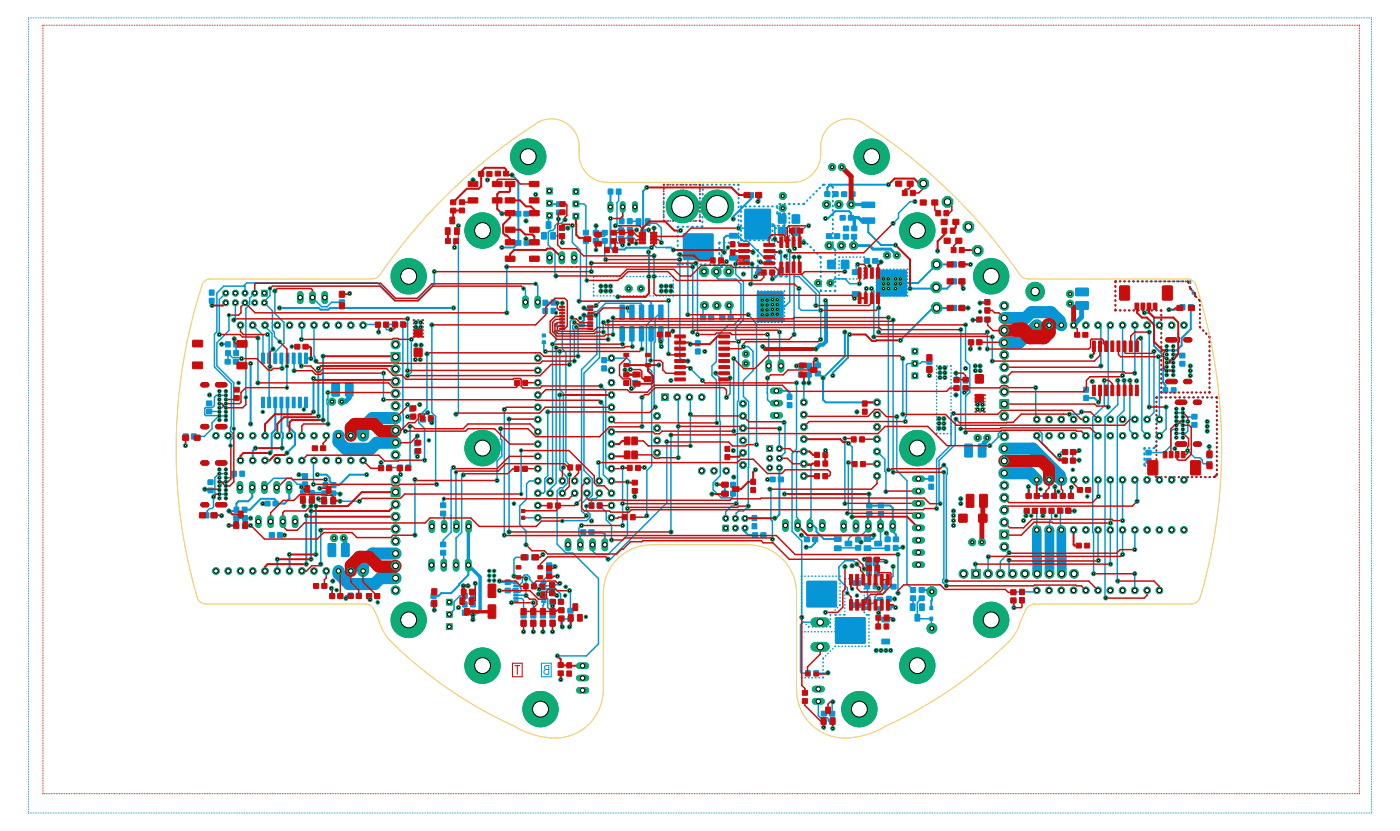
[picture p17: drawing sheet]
<svg xmlns="http://www.w3.org/2000/svg" width="280mm" height="166mm" viewBox="0 0 280 166" stroke-linecap="round" stroke-linejoin="round" font-family="sans-serif">
<g fill="#0696d7" stroke="#0696d7" stroke-width=".2">
<path d="M120.4 71.5h.9v1h-.9z" fill-rule="evenodd"/>
<path d="M120.4 73.2h.9v1h-.9z" fill-rule="evenodd"/>
<path d="M178.7 107.4h1v.9h-1z" fill-rule="evenodd"/>
<path d="M177.1 107.4h1v.9h-1z" fill-rule="evenodd"/>
<path d="M165.4 46.8h1v.9h-1z" fill-rule="evenodd"/>
<path d="M167 46.8h1v.9h-1z" fill-rule="evenodd"/>
<path d="M170.1 38.4h1v.9h-1z" fill-rule="evenodd"/>
<path d="M168.4 38.4h1v.9h-1z" fill-rule="evenodd"/>
<path d="M170.4 45.2h1v.9h-1z" fill-rule="evenodd"/>
<path d="M168.8 45.2h1v.9h-1z" fill-rule="evenodd"/>
<path d="M169.7 43.1h1v.9h-1z" fill-rule="evenodd"/>
<path d="M168.1 43.1h1v.9h-1z" fill-rule="evenodd"/>
<path d="M41.9 59.7h.9v1h-.9z" fill-rule="evenodd"/>
<path d="M41.9 58h.9v1h-.9z" fill-rule="evenodd"/>
<path d="M216.8 79.1h.9v1h-.9z" fill-rule="evenodd"/>
<path d="M216.8 77.4h.9v1h-.9z" fill-rule="evenodd"/>
<path d="M211.7 101.7h1v.9h-1z" fill-rule="evenodd"/>
<path d="M213.3 101.7h1v.9h-1z" fill-rule="evenodd"/>
<path d="M139.2 68.1h.9v1h-.9z" fill-rule="evenodd"/>
<path d="M139.2 69.8h.9v1h-.9z" fill-rule="evenodd"/>
<path d="M103.2 48.1h1v.9h-1z" fill-rule="evenodd"/>
<path d="M104.9 48.1h1v.9h-1z" fill-rule="evenodd"/>
<path d="M115.9 64.4h1v.9h-1z" fill-rule="evenodd"/>
<path d="M117.6 64.4h1v.9h-1z" fill-rule="evenodd"/>
<path d="M110.3 60h.9v1h-.9z" fill-rule="evenodd"/>
<path d="M110.3 61.7h.9v.9h-.9z" fill-rule="evenodd"/>
<path d="M108.6 60h.9v1h-.9z" fill-rule="evenodd"/>
<path d="M108.6 61.7h.9v1h-.9z" fill-rule="evenodd"/>
<path d="M209.9 101.7h1v.9h-1z" fill-rule="evenodd"/>
<path d="M208.3 101.7h.9v.9h-.9z" fill-rule="evenodd"/>
<path d="M206.5 101.7h1v.9h-1z" fill-rule="evenodd"/>
<path d="M204.9 101.7h1v.9h-1z" fill-rule="evenodd"/>
<path d="M157.5 78.9h.9v.9h-.9z" fill-rule="evenodd"/>
<path d="M157.5 80.5h.9v1h-.9z" fill-rule="evenodd"/>
<path d="M204 117.8h.9v1h-.9z" fill-rule="evenodd"/>
<path d="M204 119.5h.9v1h-.9z" fill-rule="evenodd"/>
<path d="M82.9 88.1h.9v1h-.9z" fill-rule="evenodd"/>
<path d="M82.9 89.8h.9v1h-.9z" fill-rule="evenodd"/>
<path d="M84.2 83.5h.9v.9h-.9z" fill-rule="evenodd"/>
<path d="M85.8 83.5h1v.9h-1z" fill-rule="evenodd"/>
<path d="M82 81.3h.9v.9h-.9z" fill-rule="evenodd"/>
<path d="M82 82.9h.9v1h-.9z" fill-rule="evenodd"/>
<path d="M190.9 75.5h.9v.9h-.9z" fill-rule="evenodd"/>
<path d="M190.9 77.1h.9v1h-.9z" fill-rule="evenodd"/>
<path d="M192.8 77.2h.9v1h-.9z" fill-rule="evenodd"/>
<path d="M192.8 75.6h.9v1h-.9z" fill-rule="evenodd"/>
<path d="M174.6 51.7h1v.9h-1z" fill-rule="evenodd"/>
<path d="M173 51.7h1v.9h-1z" fill-rule="evenodd"/>
<path d="M165 38.3h1v.9h-1z" fill-rule="evenodd"/>
<path d="M166.7 38.3h1v.9h-1z" fill-rule="evenodd"/>
<path d="M176.6 116.9h1v.9h-1z" fill-rule="evenodd"/>
<path d="M178.3 116.9h1v.9h-1z" fill-rule="evenodd"/>
<path d="M177.4 120.9h.9v1h-.9z" fill-rule="evenodd"/>
<path d="M177.4 119.2h.9v1h-.9z" fill-rule="evenodd"/>
<path d="M45.1 71.9h.9v.9h-.9z" fill-rule="evenodd"/>
<path d="M46.7 71.9h1v.9h-1z" fill-rule="evenodd"/>
<path d="M170.4 46.9h1v.9h-1z" fill-rule="evenodd"/>
<path d="M168.7 46.9h1v.9h-1z" fill-rule="evenodd"/>
<path d="M92.5 122h.9v1h-.9z" fill-rule="evenodd"/>
<path d="M92.5 120.4h.9v1h-.9z" fill-rule="evenodd"/>
<path d="M94.2 122h.9v1h-.9z" fill-rule="evenodd"/>
<path d="M94.2 120.3h.9v1h-.9z" fill-rule="evenodd"/>
<path d="M103.2 42.3h1v.9h-1z" fill-rule="evenodd"/>
<path d="M104.8 42.3h1v.9h-1z" fill-rule="evenodd"/>
<path d="M150.5 103.1h.9v1h-.9z" fill-rule="evenodd"/>
<path d="M150.5 104.7h.9v1h-.9z" fill-rule="evenodd"/>
<path d="M150.6 106.5h1v.9h-1z" fill-rule="evenodd"/>
<path d="M152.2 106.5h1v.9h-1z" fill-rule="evenodd"/>
<path d="M155.7 95.4h1v.9h-1z" fill-rule="evenodd"/>
<path d="M154.1 95.4h1v.9h-1z" fill-rule="evenodd"/>
<path d="M185.9 95.2h.9v1h-.9z" fill-rule="evenodd"/>
<path d="M185.9 96.8h.9v1h-.9z" fill-rule="evenodd"/>
<path d="M55.5 106.5h1v.9h-1z" fill-rule="evenodd"/>
<path d="M53.9 106.5h1v.9h-1z" fill-rule="evenodd"/>
<path d="M54.6 100.2h1v.9h-1z" fill-rule="evenodd"/>
<path d="M53 100.2h1v.9h-1z" fill-rule="evenodd"/>
<path d="M161.5 116.3h5.8v5h-5.8z" fill-rule="evenodd"/>
<path d="M170.7 116.1h1.5v.9h-1.5z" fill-rule="evenodd"/>
<path d="M170.7 120.6h1.5v.9h-1.5z" fill-rule="evenodd"/>
<path d="M173 121.3h1.1v.6h-1.1z" fill-rule="evenodd"/>
<path d="M173 120.4h1.1v.5h-1.1z" fill-rule="evenodd"/>
<path d="M173 119.5h1.1v.5h-1.1z" fill-rule="evenodd"/>
<path d="M175.5 119.5h1.1v.5h-1.1z" fill-rule="evenodd"/>
<path d="M175.5 121.3h1.1v.6h-1.1z" fill-rule="evenodd"/>
<path d="M60.9 79.4l.6 .1-.1 2h-.5z" fill-rule="evenodd"/>
<path d="M59.7 79.4l.6 .1-.1 2h-.5z" fill-rule="evenodd"/>
<path d="M58.5 79.4l.6 .1-.1 2h-.5z" fill-rule="evenodd"/>
<path d="M57.3 79.4l.5 .1v2h-.6z" fill-rule="evenodd"/>
<path d="M56 79.4l.6 .1-.1 2h-.5z" fill-rule="evenodd"/>
<path d="M54.8 79.4l.6 .1-.1 2h-.5z" fill-rule="evenodd"/>
<path d="M53.6 79.4l.5 .1v2h-.5z" fill-rule="evenodd"/>
<path d="M53.6 70.6l.5 .1v2l-.5-.1z" fill-rule="evenodd"/>
<path d="M54.8 70.6l.6 .1-.1 2-.5-.1z" fill-rule="evenodd"/>
<path d="M56 70.6l.6 .1-.1 2-.5-.1z" fill-rule="evenodd"/>
<path d="M57.3 70.6l.5 .1v2l-.6-.1z" fill-rule="evenodd"/>
<path d="M58.5 70.6l.6 .1-.1 2-.5-.1z" fill-rule="evenodd"/>
<path d="M59.7 70.6l.6 .1-.1 2-.5-.1z" fill-rule="evenodd"/>
<path d="M60.9 70.6l.6 .1-.1 2-.5-.1z" fill-rule="evenodd"/>
<path d="M52.3 79.4l.6 .1-.1 2h-.5z" fill-rule="evenodd"/>
<path d="M52.3 70.6l.6 .1-.1 2-.5-.1z" fill-rule="evenodd"/>
<path d="M124.1 61l.8 .1v2.7l-.1 .1-.8-.1z" fill-rule="evenodd"/>
<path d="M124.1 65.3l.8 .1v2.7l-.1 .1-.8-.1z" fill-rule="evenodd"/>
<path d="M126 61l.9 .1v2.7l-.1 .1-.8-.1z" fill-rule="evenodd"/>
<path d="M126 65.3l.9 .1v2.7l-.1 .1-.8-.1z" fill-rule="evenodd"/>
<path d="M127.9 61l.9 .1v2.7l-.1 .1-.8-.1z" fill-rule="evenodd"/>
<path d="M127.9 65.3l.9 .1v2.7l-.1 .1-.8-.1z" fill-rule="evenodd"/>
<path d="M129.9 61l.8 .1v2.7l-.1 .1-.8-.1z" fill-rule="evenodd"/>
<path d="M129.9 65.3l.8 .1v2.7l-.1 .1-.8-.1z" fill-rule="evenodd"/>
<path d="M131.8 61l.9 .1v2.7l-.1 .1-.8-.1z" fill-rule="evenodd"/>
<path d="M131.8 65.3l.9 .1v2.7l-.1 .1-.8-.1z" fill-rule="evenodd"/>
<path d="M233.4 75.9l1.7-.1a.44 .44 0 0 1 .4 .5 .44 .44 0 0 1-.4 .4h-1.5a.45 .45 0 0 1-.4-.3 .45 .45 0 0 1 .2-.5z" fill-rule="evenodd"/>
<path d="M237 75.9l1-.1a.44 .44 0 0 1 .5 .5 .44 .44 0 0 1-.5 .4h-.8a.45 .45 0 0 1-.4-.3 .45 .45 0 0 1 .2-.5z" fill-rule="evenodd"/>
<path d="M237 67.6l1-.1a.44 .44 0 0 1 .5 .4 .44 .44 0 0 1-.5 .5h-.8a.45 .45 0 0 1-.4-.3 .45 .45 0 0 1 .2-.5z" fill-rule="evenodd"/>
<path d="M233.4 67.6l1.7-.1a.44 .44 0 0 1 .4 .4 .44 .44 0 0 1-.4 .5h-1.5a.45 .45 0 0 1-.4-.3 .45 .45 0 0 1 .2-.5z" fill-rule="evenodd"/>
<path d="M43.3 76.6l1.7-.1a.44 .44 0 0 1 .4 .4 .44 .44 0 0 1-.4 .5h-1.5a.45 .45 0 0 1-.4-.3 .45 .45 0 0 1 .2-.5z" fill-rule="evenodd"/>
<path d="M40.4 76.6l1-.1a.44 .44 0 0 1 .4 .4 .44 .44 0 0 1-.4 .5h-.8a.45 .45 0 0 1-.4-.3 .45 .45 0 0 1 .2-.5z" fill-rule="evenodd"/>
<path d="M40.4 84.9h1a.44 .44 0 0 1 .4 .4 .44 .44 0 0 1-.4 .4h-.8a.45 .45 0 0 1-.4-.3 .45 .45 0 0 1 .2-.5z" fill-rule="evenodd"/>
<path d="M43.3 84.9h1.7a.44 .44 0 0 1 .4 .4 .44 .44 0 0 1-.4 .4h-1.5a.45 .45 0 0 1-.4-.3 .45 .45 0 0 1 .2-.5z" fill-rule="evenodd"/>
<path d="M235.4 88.4l1.6-.1a.44 .44 0 0 1 .5 .5 .44 .44 0 0 1-.5 .4h-1.4a.45 .45 0 0 1-.4-.3 .45 .45 0 0 1 .2-.5z" fill-rule="evenodd"/>
<path d="M239 88.4l1-.1a.44 .44 0 0 1 .4 .5 .44 .44 0 0 1-.4 .4h-.8a.45 .45 0 0 1-.4-.3 .45 .45 0 0 1 .2-.5z" fill-rule="evenodd"/>
<path d="M239 80h1a.44 .44 0 0 1 .4 .4 .44 .44 0 0 1-.4 .5h-.8a.45 .45 0 0 1-.4-.4 .45 .45 0 0 1 .2-.5z" fill-rule="evenodd"/>
<path d="M235.4 80h1.6a.44 .44 0 0 1 .5 .4 .44 .44 0 0 1-.5 .5h-1.4a.45 .45 0 0 1-.4-.4 .45 .45 0 0 1 .2-.5z" fill-rule="evenodd"/>
<path d="M173.2 111.6h1.1v1.5h-1.1z" fill-rule="evenodd"/>
<path d="M174.7 111.6h1.1v1.5h-1.1z" fill-rule="evenodd"/>
<path d="M172.4 40.4h2.5l.1 .1v.9l-.1 .1h-2.4l-.1-.1z" fill-rule="evenodd"/>
<path d="M172.4 43.6h2.5l.1 .1v.8l-.1 .2h-2.4l-.1-.2z" fill-rule="evenodd"/>
<path d="M177.1 109.1h.9v1h-.9z" fill-rule="evenodd"/>
<path d="M178.7 109.1h.9v1h-.9z" fill-rule="evenodd"/>
<path d="M175.8 102.3h.9v.9h-.9z" fill-rule="evenodd"/>
<path d="M175.8 100.6h.9v.9h-.9z" fill-rule="evenodd"/>
<path d="M111.3 40.4h1v.9h-1z" fill-rule="evenodd"/>
<path d="M111.3 42h1v.9h-1z" fill-rule="evenodd"/>
<path d="M171.2 109.1h1v.9h-1z" fill-rule="evenodd"/>
<path d="M171.2 107.4h1v.9h-1z" fill-rule="evenodd"/>
<path d="M173.4 102.3h1v.9h-1z" fill-rule="evenodd"/>
<path d="M173.4 100.7h1v.9h-1z" fill-rule="evenodd"/>
<path d="M236.2 60.9h.9v1h-.9z" fill-rule="evenodd"/>
<path d="M237.8 60.9h.9v1h-.9z" fill-rule="evenodd"/>
<path d="M234.4 77.5h.9v1h-.9z" fill-rule="evenodd"/>
<path d="M232.7 77.5h.9v1h-.9z" fill-rule="evenodd"/>
<path d="M236.1 72.3h1v.9h-1z" fill-rule="evenodd"/>
<path d="M236.1 70.6h1v1h-1z" fill-rule="evenodd"/>
<path d="M88.2 110.1h1v.9h-1z" fill-rule="evenodd"/>
<path d="M88.2 108.4h1v.9h-1z" fill-rule="evenodd"/>
<path d="M86.2 120.3h1v.9h-1z" fill-rule="evenodd"/>
<path d="M86.2 118.7h1v.9h-1z" fill-rule="evenodd"/>
<path d="M92.6 118.6h.9v1h-.9z" fill-rule="evenodd"/>
<path d="M94.2 118.6h.9v1h-.9z" fill-rule="evenodd"/>
<path d="M241.5 90.7h1v.9h-1z" fill-rule="evenodd"/>
<path d="M241.5 92.3h1v.9h-1z" fill-rule="evenodd"/>
<path d="M88.2 102.2h1v.9h-1z" fill-rule="evenodd"/>
<path d="M88.2 100.6h1v.9h-1z" fill-rule="evenodd"/>
<path d="M229.3 91.7h1v.9h-1z" fill-rule="evenodd"/>
<path d="M229.3 90h1v.9h-1z" fill-rule="evenodd"/>
<path d="M238.5 84.5h1v.9h-1z" fill-rule="evenodd"/>
<path d="M238.5 82.9h1v.9h-1z" fill-rule="evenodd"/>
<path d="M112 46.8h1v.9h-1z" fill-rule="evenodd"/>
<path d="M112 45.2h1v.9h-1z" fill-rule="evenodd"/>
<path d="M64.4 99.8h1v.9h-1z" fill-rule="evenodd"/>
<path d="M64.4 98.2h1v.9h-1z" fill-rule="evenodd"/>
<path d="M64.7 96.5h.9v1h-.9z" fill-rule="evenodd"/>
<path d="M66.3 96.5h.9v1h-.9z" fill-rule="evenodd"/>
<path d="M60.1 99.7h1v.9h-1z" fill-rule="evenodd"/>
<path d="M60.1 98.1h1v.9h-1z" fill-rule="evenodd"/>
<path d="M60.5 96.4h1v.9h-1z" fill-rule="evenodd"/>
<path d="M60.5 94.7h1v.9h-1z" fill-rule="evenodd"/>
<path d="M46.8 104.8h1v.9h-1z" fill-rule="evenodd"/>
<path d="M46.8 103.1h1v.9h-1z" fill-rule="evenodd"/>
<path d="M46.9 101.4h.9v1h-.9z" fill-rule="evenodd"/>
<path d="M48.5 101.4h.9v1h-.9z" fill-rule="evenodd"/>
<path d="M36.7 86.8h.9v1h-.9z" fill-rule="evenodd"/>
<path d="M38.3 86.8h.9v1h-.9z" fill-rule="evenodd"/>
<path d="M41.4 80.2h.9v.9h-.9z" fill-rule="evenodd"/>
<path d="M41.4 81.8h.9v.9h-.9z" fill-rule="evenodd"/>
<path d="M158.5 43h1.5v1.6h-1.5z" fill-rule="evenodd"/>
<path d="M155.8 43h1.4v1.6h-1.4z" fill-rule="evenodd"/>
<path d="M121.7 37.8h.9v1h-.9z" fill-rule="evenodd"/>
<path d="M123.3 37.8h.9v1h-.9z" fill-rule="evenodd"/>
<path d="M151.5 38.6h.9v.9h-.9z" fill-rule="evenodd"/>
<path d="M149.8 38.6h.9v.9h-.9z" fill-rule="evenodd"/>
<path d="M125.6 43.7h.9v1h-.9z" fill-rule="evenodd"/>
<path d="M123.9 43.7h.9v1h-.9z" fill-rule="evenodd"/>
<path d="M123.8 47.2h1v.9h-1z" fill-rule="evenodd"/>
<path d="M123.8 45.6h1v.9h-1z" fill-rule="evenodd"/>
<path d="M125.5 45.5h1v.9h-1z" fill-rule="evenodd"/>
<path d="M125.5 47.2h1v.9h-1z" fill-rule="evenodd"/>
<path d="M155.8 45.5h1.4v1.6h-1.4z" fill-rule="evenodd"/>
<path d="M158.5 45.5h1.5v1.6h-1.5z" fill-rule="evenodd"/>
<path d="M116.7 46.1h1v.9h-1z" fill-rule="evenodd"/>
<path d="M116.7 47.7h1v.9h-1z" fill-rule="evenodd"/>
<path d="M118.7 47.7h1v.9h-1z" fill-rule="evenodd"/>
<path d="M118.7 46.1h1v.9h-1z" fill-rule="evenodd"/>
<path d="M120.5 46.1h1v.9h-1z" fill-rule="evenodd"/>
<path d="M120.5 47.7h1v.9h-1z" fill-rule="evenodd"/>
<path d="M166 143.9h1v.9h-1z" fill-rule="evenodd"/>
<path d="M166 142.3h1v.9h-1z" fill-rule="evenodd"/>
<path d="M164.3 143.9h1v.9h-1z" fill-rule="evenodd"/>
<path d="M164.3 142.2h1v.9h-1z" fill-rule="evenodd"/>
<path d="M117.6 62.7h1v.9h-1z" fill-rule="evenodd"/>
<path d="M117.6 61.1h1v.9h-1z" fill-rule="evenodd"/>
<path d="M117.9 100.6h.9v1h-.9z" fill-rule="evenodd"/>
<path d="M119.5 100.6h.9v1h-.9z" fill-rule="evenodd"/>
<path d="M159.8 72.7h.9v.9h-.9z" fill-rule="evenodd"/>
<path d="M161.4 72.7h.9v.9h-.9z" fill-rule="evenodd"/>
<path d="M163.1 72.6h1v.9h-1z" fill-rule="evenodd"/>
<path d="M163.1 74.2h1v.9h-1z" fill-rule="evenodd"/>
<path d="M159.8 74.4h.9v1h-.9z" fill-rule="evenodd"/>
<path d="M161.4 74.4h.9v1h-.9z" fill-rule="evenodd"/>
<path d="M67.9 60h1v.9h-1z" fill-rule="evenodd"/>
<path d="M67.9 58.3h1v1h-1z" fill-rule="evenodd"/>
<path d="M174.7 116.7h.9v1h-.9z" fill-rule="evenodd"/>
<path d="M173.1 116.7h.9v1h-.9z" fill-rule="evenodd"/>
<path d="M202.3 119.6h1v.9h-1z" fill-rule="evenodd"/>
<path d="M202.3 117.9h1v.9h-1z" fill-rule="evenodd"/>
<path d="M212.2 98.6h.9v1h-.9z" fill-rule="evenodd"/>
<path d="M213.8 98.6h.9v1h-.9z" fill-rule="evenodd"/>
<path d="M208.8 98.6h.9v1h-.9z" fill-rule="evenodd"/>
<path d="M210.5 98.6h.9v1h-.9z" fill-rule="evenodd"/>
<path d="M207 98.7h.9v1h-.9z" fill-rule="evenodd"/>
<path d="M205.4 98.7h.9v1h-.9z" fill-rule="evenodd"/>
<path d="M126.6 76.1h1v.9h-1z" fill-rule="evenodd"/>
<path d="M126.6 74.4h1v.9h-1z" fill-rule="evenodd"/>
<path d="M212.5 91.6h1v1h-1z" fill-rule="evenodd"/>
<path d="M214.2 91.6h.9v1h-.9z" fill-rule="evenodd"/>
<path d="M214.2 89.9h.9v1h-.9z" fill-rule="evenodd"/>
<path d="M212.6 89.9h.9v1h-.9z" fill-rule="evenodd"/>
<path d="M197 61.5h1v.9h-1z" fill-rule="evenodd"/>
<path d="M197 59.9h1v.9h-1z" fill-rule="evenodd"/>
<path d="M197 63.4h.9v1h-.9z" fill-rule="evenodd"/>
<path d="M195.4 63.4h.9v1h-.9z" fill-rule="evenodd"/>
<path d="M195.4 68h.9v.9h-.9z" fill-rule="evenodd"/>
<path d="M193.8 68h.9v.9h-.9z" fill-rule="evenodd"/>
<path d="M81.3 93h.9v1h-.9z" fill-rule="evenodd"/>
<path d="M79.6 93h.9v1h-.9z" fill-rule="evenodd"/>
<path d="M77.4 93h.9v1h-.9z" fill-rule="evenodd"/>
<path d="M75.8 93h.9v1h-.9z" fill-rule="evenodd"/>
<path d="M67.7 118.7h.9v1h-.9z" fill-rule="evenodd"/>
<path d="M66 118.7h.9v1h-.9z" fill-rule="evenodd"/>
<path d="M71.3 118.6h.9v1h-.9z" fill-rule="evenodd"/>
<path d="M69.7 118.6h.9v1h-.9z" fill-rule="evenodd"/>
<path d="M75 118.7h.9v1h-.9z" fill-rule="evenodd"/>
<path d="M73.4 118.7h.9v1h-.9z" fill-rule="evenodd"/>
<path d="M80.2 64.3h.9v1h-.9z" fill-rule="evenodd"/>
<path d="M78.5 64.3h.9v1h-.9z" fill-rule="evenodd"/>
<path d="M76.8 64.4h.9v1h-.9z" fill-rule="evenodd"/>
<path d="M75.1 64.4h.9v1h-.9z" fill-rule="evenodd"/>
<path d="M168.4 52.1h1.4v1.6h-1.4z" fill-rule="evenodd"/>
<path d="M165.6 52.1h1.5v1.6h-1.5z" fill-rule="evenodd"/>
<path d="M175 114.1h.9v1h-.9z" fill-rule="evenodd"/>
<path d="M173.4 114.1h.9v1h-.9z" fill-rule="evenodd"/>
<path d="M162.8 134.1h.9v1h-.9z" fill-rule="evenodd"/>
<path d="M161.2 134.1h.9v1h-.9z" fill-rule="evenodd"/>
<path d="M46.8 68.4h.9v1h-.9z" fill-rule="evenodd"/>
<path d="M45.1 68.4h.9v1h-.9z" fill-rule="evenodd"/>
<path d="M46.8 70.1h.9v1h-.9z" fill-rule="evenodd"/>
<path d="M45.2 70.1h.9v1h-.9z" fill-rule="evenodd"/>
<path d="M175 108.2h1.3v.9h-1.3z" fill-rule="evenodd"/>
<path d="M172.9 107.3h1.3v.9h-1.3z" fill-rule="evenodd"/>
<path d="M172.9 109.2h1.3v.9h-1.3z" fill-rule="evenodd"/>
<path d="M169.1 108.2h1.3v.9h-1.3z" fill-rule="evenodd"/>
<path d="M167 107.3h1.3v.9h-1.3z" fill-rule="evenodd"/>
<path d="M167 109.2h1.3v.9h-1.3z" fill-rule="evenodd"/>
<path d="M175.4 54.1h5.9v5h-5.9z" fill-rule="evenodd"/>
<path d="M170.6 58.3h1.5v1h-1.5z" fill-rule="evenodd"/>
<path d="M170.6 53.9h1.5v.9h-1.5z" fill-rule="evenodd"/>
<path d="M109.3 44.4h.9v1.2h-.9z" fill-rule="evenodd"/>
<path d="M108.4 46.5h.9v1.3h-.9z" fill-rule="evenodd"/>
<path d="M110.2 46.5h.9v1.3h-.9z" fill-rule="evenodd"/>
<path d="M136.8 46.8h5.8v5.1h-5.8z" fill-rule="evenodd"/>
<path d="M146 46.7h1.5v.9h-1.5z" fill-rule="evenodd"/>
<path d="M146 51.1h1.5v.9h-1.5z" fill-rule="evenodd"/>
<path d="M149.1 41.9h5v5.9h-5z" fill-rule="evenodd"/>
<path d="M153.3 51.1h.9v1.5h-.9z" fill-rule="evenodd"/>
<path d="M148.9 51.1h.9v1.5h-.9z" fill-rule="evenodd"/>
<path d="M128.2 45.9h.9v1.3h-.9z" fill-rule="evenodd"/>
<path d="M129.1 43.8h.9v1.3h-.9z" fill-rule="evenodd"/>
<path d="M127.3 43.8h.9v1.3h-.9z" fill-rule="evenodd"/>
<path d="M151.6 58.4h5v5.9h-5z" fill-rule="evenodd"/>
<path d="M151.4 53.5h.9v1.5h-.9z" fill-rule="evenodd"/>
<path d="M155.8 53.5h.9v1.5h-.9z" fill-rule="evenodd"/>
<path d="M167.2 123.5h5.9v5.1h-5.9z" fill-rule="evenodd"/>
<path d="M176.5 123.4h1.5v.9h-1.5z" fill-rule="evenodd"/>
<path d="M176.5 127.8h1.5v.9h-1.5z" fill-rule="evenodd"/>
<path d="M43.3 92.2l1.7-.1a.44 .44 0 0 1 .4 .5 .44 .44 0 0 1-.4 .4h-1.5a.45 .45 0 0 1-.4-.3 .45 .45 0 0 1 .2-.5z" fill-rule="evenodd"/>
<path d="M40.4 92.2l1-.1a.44 .44 0 0 1 .4 .5 .44 .44 0 0 1-.4 .4h-.8a.45 .45 0 0 1-.4-.3 .45 .45 0 0 1 .2-.5z" fill-rule="evenodd"/>
<path d="M40.4 100.5h1a.44 .44 0 0 1 .4 .4 .44 .44 0 0 1-.4 .5h-.8a.45 .45 0 0 1-.4-.4 .45 .45 0 0 1 .2-.5z" fill-rule="evenodd"/>
<path d="M43.3 100.5h1.7a.44 .44 0 0 1 .4 .4 .44 .44 0 0 1-.4 .5h-1.5a.45 .45 0 0 1-.4-.4 .45 .45 0 0 1 .2-.5z" fill-rule="evenodd"/>
<path d="M42.5 102.5h.9v1h-.9z" fill-rule="evenodd"/>
<path d="M40.9 102.5h.9v1h-.9z" fill-rule="evenodd"/>
<path d="M41.6 96h1v.9h-1z" fill-rule="evenodd"/>
<path d="M41.6 97.6h1v.9h-1z" fill-rule="evenodd"/>
<path d="M48 94.2h.9v1h-.9z" fill-rule="evenodd"/>
<path d="M46.4 94.2h.9v1h-.9z" fill-rule="evenodd"/>
<path d="M192.1 55.8h.9v1h-.9z" fill-rule="evenodd"/>
<path d="M190.5 55.8h.9v1h-.9z" fill-rule="evenodd"/>
<path d="M192.1 52.4h.9v1h-.9z" fill-rule="evenodd"/>
<path d="M190.5 52.4h.9v1h-.9z" fill-rule="evenodd"/>
<path d="M66.2 99.8h1v.9h-1z" fill-rule="evenodd"/>
<path d="M66.2 98.2h1v.9h-1z" fill-rule="evenodd"/>
<path d="M48.5 104.7h1v.9h-1z" fill-rule="evenodd"/>
<path d="M48.5 103.1h1v.9h-1z" fill-rule="evenodd"/>
<path d="M61.8 99.7h1v.9h-1z" fill-rule="evenodd"/>
<path d="M61.8 98.1h1v.9h-1z" fill-rule="evenodd"/>
<path d="M104.4 101.9h.6v.5h-.6z" fill-rule="evenodd"/>
<path d="M104.4 103.3h.6v.5h-.6z" fill-rule="evenodd"/>
<path d="M110.9 64.7h.6v.5h-.6z" fill-rule="evenodd"/>
<path d="M110.9 66h.6v.6h-.6z" fill-rule="evenodd"/>
<path d="M108.5 66.8h.6v.6h-.6z" fill-rule="evenodd"/>
<path d="M108.5 68.2h.6v.5h-.6z" fill-rule="evenodd"/>
<path d="M117.8 106h1v.9h-1z" fill-rule="evenodd"/>
<path d="M116.2 106h1v.9h-1z" fill-rule="evenodd"/>
<path d="M162.6 107.4h1v.9h-1z" fill-rule="evenodd"/>
<path d="M160.9 107.4h1v.9h-1z" fill-rule="evenodd"/>
<path d="M185.5 71.9h.9v.9h-.9z" fill-rule="evenodd"/>
<path d="M185.5 73.5h.9v.9h-.9z" fill-rule="evenodd"/>
<path d="M144.6 96.4h.9v1h-.9z" fill-rule="evenodd"/>
<path d="M146.2 96.4h.9v1h-.9z" fill-rule="evenodd"/>
<path d="M144.6 98.2h.9v1h-.9z" fill-rule="evenodd"/>
<path d="M146.2 98.2h.9v1h-.9z" fill-rule="evenodd"/>
<path d="M106.4 110.9h.9v1h-.9z" fill-rule="evenodd"/>
<path d="M104.7 110.9h.9v1h-.9z" fill-rule="evenodd"/>
<path d="M102.8 120.1h.8l.1 .3-.9 .1z" fill-rule="evenodd"/>
<path d="M102.8 119.5h.8l.1 .3h-.9z" fill-rule="evenodd"/>
<path d="M102.8 118.9h.8l.1 .2-.9 .1z" fill-rule="evenodd"/>
<path d="M102.8 118.2h.8l.1 .3-.9 .1z" fill-rule="evenodd"/>
<path d="M102.8 117.6h.8l.1 .3h-.9z" fill-rule="evenodd"/>
<path d="M102.8 117h.8l.1 .3h-.9z" fill-rule="evenodd"/>
<path d="M102.8 116.4h.8l.1 .2-.9 .1z" fill-rule="evenodd"/>
<path d="M108.4 116.4h.8v.2l-.8 .1z" fill-rule="evenodd"/>
<path d="M108.4 117h.8v.3h-.8z" fill-rule="evenodd"/>
<path d="M108.4 117.6h.8v.3h-.8z" fill-rule="evenodd"/>
<path d="M108.4 118.2h.8v.3l-.8 .1z" fill-rule="evenodd"/>
<path d="M108.4 118.9h.8v.2l-.8 .1z" fill-rule="evenodd"/>
<path d="M108.4 119.5h.8v.3h-.8z" fill-rule="evenodd"/>
<path d="M108.4 120.1h.8v.3l-.8 .1z" fill-rule="evenodd"/>
<path d="M104.3 122.6h.9v.9h-.9z" fill-rule="evenodd"/>
<path d="M104.3 124.3h.9v.9h-.9z" fill-rule="evenodd"/>
<path d="M106.2 122.6h1v.9h-1z" fill-rule="evenodd"/>
<path d="M106.2 124.3h1v.9h-1z" fill-rule="evenodd"/>
<path d="M108.1 122.6h1v.9h-1z" fill-rule="evenodd"/>
<path d="M108.1 124.3h1v.9h-1z" fill-rule="evenodd"/>
<path d="M110.1 122.6h.9v.9h-.9z" fill-rule="evenodd"/>
<path d="M110.1 124.3h.9v.9h-.9z" fill-rule="evenodd"/>
<path d="M111.7 119.8h.9v1h-.9z" fill-rule="evenodd"/>
<path d="M110.1 119.8h.9v1h-.9z" fill-rule="evenodd"/>
<path d="M113.6 121.7h1v.9h-1z" fill-rule="evenodd"/>
<path d="M113.6 123.3h1v.9h-1z" fill-rule="evenodd"/>
<path d="M101.1 116h1v.9h-1z" fill-rule="evenodd"/>
<path d="M101.1 117.6h1v.9h-1z" fill-rule="evenodd"/>
<path d="M110 118.1h1v.9h-1z" fill-rule="evenodd"/>
<path d="M110 116.5h1v.9h-1z" fill-rule="evenodd"/>
<path d="M109.4 114.2h1v.9h-1z" fill-rule="evenodd"/>
<path d="M109.4 112.6h1v.9h-1z" fill-rule="evenodd"/>
<path d="M111.9 123.2h.9v1h-.9z" fill-rule="evenodd"/>
<path d="M111.9 121.5h.9v1h-.9z" fill-rule="evenodd"/>
<path d="M186.1 121.3h.5v.6h-.5z" fill-rule="evenodd"/>
<path d="M186.1 123.4h.5v.6h-.5z" fill-rule="evenodd"/>
<path d="M183.1 122.9h.9v1.3h-.9z" fill-rule="evenodd"/>
<path d="M184 120.7h.9v1.3h-.9z" fill-rule="evenodd"/>
<path d="M182.2 120.7h.9v1.3h-.9z" fill-rule="evenodd"/>
<path d="M182.2 117.5h1v.9h-1z" fill-rule="evenodd"/>
<path d="M182.2 119.2h1v.9h-1z" fill-rule="evenodd"/>
<path d="M183.9 119.2h1v.9h-1z" fill-rule="evenodd"/>
<path d="M183.9 117.5h1v.9h-1z" fill-rule="evenodd"/>
<path d="M140.2 63h1v1h-1z" fill-rule="evenodd"/>
<path d="M141.8 63h1v1h-1z" fill-rule="evenodd"/>
<path d="M145.7 63h1v1h-1z" fill-rule="evenodd"/>
<path d="M144 63h1v1h-1z" fill-rule="evenodd"/>
<path d="M192.1 61.1h.9v1h-.9z" fill-rule="evenodd"/>
<path d="M190.5 61.1h.9v1h-.9z" fill-rule="evenodd"/>
<path d="M68.4 108.7h1.4v2.5h-1.4z" fill-rule="evenodd"/>
<path d="M65.7 108.7h1.4v2.5h-1.4z" fill-rule="evenodd"/>
<path d="M69.1 76.7h1.5v2.5h-1.5z" fill-rule="evenodd"/>
<path d="M66.4 76.7h1.5v2.5h-1.5z" fill-rule="evenodd"/>
<path d="M195.8 88.8h1.4v2.5h-1.4z" fill-rule="evenodd"/>
<path d="M193.1 88.8h1.4v2.5h-1.4z" fill-rule="evenodd"/>
<path d="M215.2 60.4h2.6v1.4h-2.6z" fill-rule="evenodd"/>
<path d="M215.2 57.7h2.6v1.4h-2.6z" fill-rule="evenodd"/>
</g>
<path d="M108.3 132.6h2v2.7h-2zM109 133.2l.8-.1v1.7h-.5a.49 .49 0 0 1-.5-.5 .49 .49 0 0 1 .5-.4l-.4-.3zM109.3 133.9h.5" fill="none" stroke="#0696d7" stroke-width=".21"/>
<g fill="none" stroke="#0696d7" stroke-width=".2">
<path d="M5.7 3.6h.1M5.7 3.9v.1M5.7 4.3h.1M5.7 4.6h.1M5.7 4.9v.1M5.7 5.2v.1M5.7 5.6h.1M5.7 5.9h.1M5.7 6.2v.1M5.7 6.6h.1M5.7 6.9h.1M5.7 7.2v.1"/>
<path d="M5.7 7.6h.1M5.7 7.9h.1M5.7 8.2v.1M5.7 8.6h.1M5.7 8.9v.1M5.7 9.2v.1M5.7 9.6h.1M5.7 9.9h.1M5.7 10.2v.1M5.7 10.6h.1M5.7 10.9h.1M5.7 11.2v.1"/>
<path d="M5.7 11.6h.1M5.7 11.9h.1M5.7 12.2v.1M5.7 12.6h.1M5.7 12.9h.1M5.7 13.2v.1M5.7 13.6h.1M5.7 13.9h.1M5.7 14.2v.1M5.7 14.6h.1M5.7 14.9h.1M5.7 15.2v.1"/>
<path d="M5.7 15.6h.1M5.7 15.9h.1M5.7 16.2v.1M5.7 16.6h.1M5.7 16.9h.1M5.7 17.2v.1M5.7 17.5v.1M5.7 17.9h.1M5.7 18.2h.1M5.7 18.5v.1M5.7 18.9h.1M5.7 19.2v.1"/>
<path d="M5.7 19.5v.1M5.7 19.9h.1M6 3.6h.1M6.3 3.6h.1M6.7 3.6h.1M7 3.6h.1M7.3 3.6h.1M7.7 3.6h.1M8 3.6h.1M8.4 3.6h.1M8.7 3.6h.1M9 3.6h.1"/>
<path d="M9.4 3.6h.1M9.7 3.6h.1M10 3.6h.1M10.4 3.6h.1M10.7 3.6h.1M11 3.6h.1M11.3 3.6h.1M11.7 3.6h.1M12 3.6h.1M12.3 3.6h.1M12.7 3.6h.1M13 3.6h.1"/>
<path d="M13.3 3.6h.1M13.7 3.6h.1M14 3.6h.1M14.3 3.6h.1M14.7 3.6h.1M15 3.6h.1M15.3 3.6h.1M15.7 3.6h.1M16 3.6h.1M16.3 3.6h.1M16.7 3.6h.1M17 3.6h.1"/>
<path d="M17.3 3.6h.1M17.7 3.6h.1M18 3.6h.1M18.3 3.6h.1M18.7 3.6h.1M19 3.6h.1M19.3 3.6h.1M19.7 3.6h.1M20 3.6h.1M20.3 3.6h.1M20.7 3.6h.1M21 3.6h.1"/>
<path d="M21.3 3.6h.1M21.7 3.6h.1M22 3.6h.1M22.3 3.6h.1M22.6 3.6h.1M23 3.6h.1M23.3 3.6h.1M23.6 3.6h.1M24 3.6h.1M24.3 3.6h.1M24.6 3.6h.1M25 3.6h.1"/>
<path d="M25.3 3.6h.1M25.6 3.6h.1M26 3.6h.1M26.3 3.6h.1M26.6 3.6h.1M27 3.6h.1M27.3 3.6h.1M27.6 3.6h.1M28 3.6h.1M28.3 3.6h.1M28.6 3.6h.1M29 3.6h.1"/>
<path d="M29.3 3.6h.1M29.6 3.6h.1M30 3.6h.1M30.3 3.6h.1M30.6 3.6h.1M31 3.6h.1M31.3 3.6h.1M31.6 3.6h.1M32 3.6h.1M32.3 3.6h.1M32.6 3.6h.1M33 3.6h.1"/>
<path d="M33.3 3.6h.1M33.6 3.6h.1M34 3.6h.1M34.3 3.6h.1M34.6 3.6h.1M34.9 3.6h.1M35.3 3.6h.1M35.6 3.6h.1M35.9 3.6h.1M36.3 3.6h.1M36.6 3.6h.1M36.9 3.6h.1"/>
<path d="M37.3 3.6h.1M37.6 3.6h.1M38 3.6h.1M38.3 3.6h.1M38.6 3.6h.1M38.9 3.6h.1M39.3 3.6h.1M39.6 3.6h.1M39.9 3.6h.1M40.3 3.6h.1M40.6 3.6h.1M40.9 3.6h.1"/>
<path d="M41.3 3.6h.1M41.6 3.6h.1M41.9 3.6h.1M42.3 3.6h.1M42.6 3.6h.1M42.9 3.6h.1M43.3 3.6h.1M43.6 3.6h.1M43.9 3.6h.1M44.3 3.6h.1M44.6 3.6h.1M44.9 3.6h.1"/>
<path d="M45.3 3.6h.1M45.6 3.6h.1M45.9 3.6h.1M46.2 3.6h.1M46.6 3.6h.1M46.9 3.6h.1M47.2 3.6h.1M47.6 3.6h.1M47.9 3.6h.1M48.3 3.6h.1M48.6 3.6h.1M48.9 3.6h.1"/>
<path d="M49.3 3.6h.1M49.6 3.6h.1M49.9 3.6h.1M50.2 3.6h.1M50.6 3.6h.1M50.9 3.6h.1M51.2 3.6h.1M51.6 3.6h.1M51.9 3.6h.1M52.2 3.6h.1M52.6 3.6h.1M52.9 3.6h.1"/>
<path d="M53.2 3.6h.1M53.6 3.6h.1M53.9 3.6h.1M54.2 3.6h.1M54.6 3.6h.1M54.9 3.6h.1M55.2 3.6h.1M55.6 3.6h.1M55.9 3.6h.1M56.2 3.6h.1M56.6 3.6h.1M56.9 3.6h.1"/>
<path d="M57.2 3.6h.1M57.6 3.6h.1M57.9 3.6h.1M58.2 3.6h.1M58.6 3.6h.1M58.9 3.6h.1M59.2 3.6h.1M59.6 3.6h.1M59.9 3.6h.1M60.2 3.6h.1M60.6 3.6h.1M60.9 3.6h.1"/>
<path d="M61.2 3.6h.1M61.6 3.6h.1M61.9 3.6h.1M62.2 3.6h.1M62.5 3.6h.1M62.9 3.6h.1M63.2 3.6h.1M63.5 3.6h.1M63.9 3.6h.1M64.2 3.6h.1M64.5 3.6h.1M64.9 3.6h.1"/>
<path d="M65.2 3.6h.1M65.5 3.6h.1M65.9 3.6h.1M66.2 3.6h.1M66.5 3.6h.1M66.9 3.6h.1M67.2 3.6h.1M67.5 3.6h.1M67.9 3.6h.1M68.2 3.6h.1M68.5 3.6h.1M68.9 3.6h.1"/>
<path d="M69.2 3.6h.1M69.5 3.6h.1M69.9 3.6h.1M70.2 3.6h.1M70.5 3.6h.1M70.9 3.6h.1M71.2 3.6h.1M71.5 3.6h.1M71.9 3.6h.1M72.2 3.6h.1M72.5 3.6h.1M72.9 3.6h.1"/>
<path d="M73.2 3.6h.1M73.5 3.6h.1M73.9 3.6h.1M74.2 3.6h.1M74.5 3.6h.1M74.8 3.6h.1M75.2 3.6h.1M75.5 3.6h.1M75.8 3.6h.1M76.2 3.6h.1M76.5 3.6h.1M76.8 3.6h.1"/>
<path d="M77.2 3.6h.1M77.5 3.6h.1M77.9 3.6h.1M78.2 3.6h.1M78.5 3.6h.1M78.8 3.6h.1M79.2 3.6h.1M79.5 3.6h.1M79.8 3.6h.1M80.2 3.6h.1M80.5 3.6h.1M80.8 3.6h.1"/>
<path d="M81.2 3.6h.1M81.5 3.6h.1M81.8 3.6h.1M82.2 3.6h.1M82.5 3.6h.1M82.8 3.6h.1M83.2 3.6h.1M83.5 3.6h.1M83.8 3.6h.1M84.2 3.6h.1M84.5 3.6h.1M84.8 3.6h.1"/>
<path d="M85.2 3.6h.1M85.5 3.6h.1M85.8 3.6h.1M86.1 3.6h.1M86.5 3.6h.1M86.8 3.6h.1M87.1 3.6h.1M87.5 3.6h.1M87.8 3.6h.1M88.2 3.6h.1M88.5 3.6h.1M88.8 3.6h.1"/>
<path d="M89.2 3.6h.1M89.5 3.6h.1M89.8 3.6h.1M90.1 3.6h.1M90.5 3.6h.1M90.8 3.6h.1M91.1 3.6h.1M91.5 3.6h.1M91.8 3.6h.1M92.1 3.6h.1M92.5 3.6h.1M92.8 3.6h.1"/>
<path d="M93.1 3.6h.1M93.5 3.6h.1M93.8 3.6h.1M94.1 3.6h.1M94.5 3.6h.1M94.8 3.6h.1M95.1 3.6h.1M95.5 3.6h.1M95.8 3.6h.1M96.1 3.6h.1M96.5 3.6h.1M96.8 3.6h.1"/>
<path d="M97.1 3.6h.1M97.5 3.6h.1M97.8 3.6h.1M98.1 3.6h.1M98.4 3.6h.1M98.8 3.6h.1M99.1 3.6h.1M99.5 3.6h.1M99.8 3.6h.1M100.1 3.6h.1M100.5 3.6h.1M100.8 3.6h.1"/>
<path d="M101.1 3.6h.1M101.5 3.6h.1M101.8 3.6h.1M102.1 3.6h.1M102.4 3.6h.1M102.8 3.6h.1M103.1 3.6h.1M103.4 3.6h.1M103.8 3.6h.1M104.1 3.6h.1M104.4 3.6h.1M104.8 3.6h.1"/>
<path d="M105.1 3.6h.1M105.4 3.6h.1M105.8 3.6h.1M106.1 3.6h.1M106.4 3.6h.1M106.8 3.6h.1M107.1 3.6h.1M107.4 3.6h.1M107.8 3.6h.1M108.1 3.6h.1M108.4 3.6h.1M108.8 3.6h.1"/>
<path d="M109.1 3.6h.1M109.4 3.6h.1M109.8 3.6h.1M110.1 3.6h.1M110.4 3.6h.1M110.8 3.6h.1M111.1 3.6h.1M111.4 3.6h.1M111.8 3.6h.1M112.1 3.6h.1M112.4 3.6h.1M112.8 3.6h.1"/>
<path d="M113.1 3.6h.1M113.4 3.6h.1M113.7 3.6h.1M114.1 3.6h.1M114.4 3.6h.1M114.7 3.6h.1M115.1 3.6h.1M115.4 3.6h.1M115.7 3.6h.1M116.1 3.6h.1M116.4 3.6h.1M116.7 3.6h.1"/>
<path d="M117.1 3.6h.1M117.4 3.6h.1M117.8 3.6h.1M118.1 3.6h.1M118.4 3.6h.1M118.7 3.6h.1M119.1 3.6h.1M119.4 3.6h.1M119.7 3.6h.1M120.1 3.6h.1M120.4 3.6h.1M120.7 3.6h.1"/>
<path d="M121.1 3.6h.1M121.4 3.6h.1M121.7 3.6h.1M122.1 3.6h.1M122.4 3.6h.1M122.7 3.6h.1M123.1 3.6h.1M123.4 3.6h.1M123.7 3.6h.1M124.1 3.6h.1M124.4 3.6h.1M124.7 3.6h.1"/>
<path d="M125.1 3.6h.1M125.4 3.6h.1M125.7 3.6h.1M126 3.6h.1M126.4 3.6h.1M126.7 3.6h.1M127 3.6h.1M127.4 3.6h.1M127.7 3.6h.1M128.1 3.6h.1M128.4 3.6h.1M128.7 3.6h.1"/>
<path d="M129.1 3.6h.1M129.4 3.6h.1M129.7 3.6h.1M130 3.6h.1M130.4 3.6h.1M130.7 3.6h.1M131 3.6h.1M131.4 3.6h.1M131.7 3.6h.1M132 3.6h.1M132.4 3.6h.1M132.7 3.6h.1"/>
<path d="M133 3.6h.1M133.4 3.6h.1M133.7 3.6h.1M134 3.6h.1M134.4 3.6h.1M134.7 3.6h.1M135 3.6h.1M135.4 3.6h.1M135.7 3.6h.1M136 3.6h.1M136.4 3.6h.1M136.7 3.6h.1"/>
<path d="M137 3.6h.1M137.4 3.6h.1M137.7 3.6h.1M138 3.6h.1M138.3 3.6h.1M138.7 3.6h.1M139 3.6h.1M139.4 3.6h.1M139.7 3.6h.1M140 3.6h.1M140.4 3.6h.1M140.7 3.6h.1"/>
<path d="M141 3.6h.1M141.4 3.6h.1M141.7 3.6h.1M142 3.6h.1M142.3 3.6h.1M142.7 3.6h.1M143 3.6h.1M143.3 3.6h.1M143.7 3.6h.1M144 3.6h.1M144.3 3.6h.1M144.7 3.6h.1"/>
<path d="M145 3.6h.1M145.3 3.6h.1M145.7 3.6h.1M146 3.6h.1M146.3 3.6h.1M146.7 3.6h.1M147 3.6h.1M147.3 3.6h.1M147.7 3.6h.1M148 3.6h.1M148.3 3.6h.1M148.7 3.6h.1"/>
<path d="M149 3.6h.1M149.3 3.6h.1M149.7 3.6h.1M150 3.6h.1M150.3 3.6h.1M150.7 3.6h.1M151 3.6h.1M151.3 3.6h.1M151.7 3.6h.1M152 3.6h.1M152.3 3.6h.1M152.7 3.6h.1"/>
<path d="M153 3.6h.1M153.3 3.6h.1M153.6 3.6h.1M154 3.6h.1M154.3 3.6h.1M154.6 3.6h.1M155 3.6h.1M155.3 3.6h.1M155.6 3.6h.1M156 3.6h.1M156.3 3.6h.1M156.6 3.6h.1"/>
<path d="M157 3.6h.1M157.3 3.6h.1M157.6 3.6h.1M158 3.6h.1M158.3 3.6h.1M158.6 3.6h.1M159 3.6h.1M159.3 3.6h.1M159.6 3.6h.1M160 3.6h.1M160.3 3.6h.1M160.6 3.6h.1"/>
<path d="M161 3.6h.1M161.3 3.6h.1M161.6 3.6h.1M162 3.6h.1M162.3 3.6h.1M162.6 3.6h.1M163 3.6h.1M163.3 3.6h.1M163.6 3.6h.1M164 3.6h.1M164.3 3.6h.1M164.6 3.6h.1"/>
<path d="M165 3.6h.1M165.3 3.6h.1M165.6 3.6h.1M165.9 3.6h.1M166.3 3.6h.1M166.6 3.6h.1M166.9 3.6h.1M167.3 3.6h.1M167.6 3.6h.1M167.9 3.6h.1M168.3 3.6h.1M168.6 3.6h.1"/>
<path d="M169 3.6h.1M169.3 3.6h.1M169.6 3.6h.1M169.9 3.6h.1M170.3 3.6h.1M170.6 3.6h.1M170.9 3.6h.1M171.3 3.6h.1M171.6 3.6h.1M171.9 3.6h.1M172.3 3.6h.1M172.6 3.6h.1"/>
<path d="M172.9 3.6h.1M173.3 3.6h.1M173.6 3.6h.1M173.9 3.6h.1M174.3 3.6h.1M174.6 3.6h.1M174.9 3.6h.1M175.3 3.6h.1M175.6 3.6h.1M175.9 3.6h.1M176.3 3.6h.1M176.6 3.6h.1"/>
<path d="M176.9 3.6h.1M177.2 3.6h.1M177.6 3.6h.1M177.9 3.6h.1M178.2 3.6h.1M178.6 3.6h.1M178.9 3.6h.1M179.3 3.6h.1M179.6 3.6h.1M179.9 3.6h.1M180.3 3.6h.1M180.6 3.6h.1"/>
<path d="M180.9 3.6h.1M181.3 3.6h.1M181.6 3.6h.1M181.9 3.6h.1M182.2 3.6h.1M182.6 3.6h.1M182.9 3.6h.1M183.2 3.6h.1M183.6 3.6h.1M183.9 3.6h.1M184.2 3.6h.1M184.6 3.6h.1"/>
<path d="M184.9 3.6h.1M185.2 3.6h.1M185.6 3.6h.1M185.9 3.6h.1M186.2 3.6h.1M186.6 3.6h.1M186.9 3.6h.1M187.2 3.6h.1M187.6 3.6h.1M187.9 3.6h.1M188.2 3.6h.1M188.6 3.6h.1"/>
<path d="M188.9 3.6h.1M189.2 3.6h.1M189.6 3.6h.1M189.9 3.6h.1M190.2 3.6h.1M190.6 3.6h.1M190.9 3.6h.1M191.2 3.6h.1M191.6 3.6h.1M191.9 3.6h.1M192.2 3.6h.1M192.6 3.6h.1"/>
<path d="M192.9 3.6h.1M193.2 3.6h.1M193.5 3.6h.1M193.9 3.6h.1M194.2 3.6h.1M194.5 3.6h.1M194.9 3.6h.1M195.2 3.6h.1M195.5 3.6h.1M195.9 3.6h.1M196.2 3.6h.1M196.5 3.6h.1"/>
<path d="M196.9 3.6h.1M197.2 3.6h.1M197.5 3.6h.1M197.9 3.6h.1M198.2 3.6h.1M198.5 3.6h.1M198.9 3.6h.1M199.2 3.6h.1M199.5 3.6h.1M199.9 3.6h.1M200.2 3.6h.1M200.5 3.6h.1"/>
<path d="M200.9 3.6h.1M201.2 3.6h.1M201.5 3.6h.1M201.9 3.6h.1M202.2 3.6h.1M202.5 3.6h.1M202.9 3.6h.1M203.2 3.6h.1M203.5 3.6h.1M203.9 3.6h.1M204.2 3.6h.1M204.5 3.6h.1"/>
<path d="M204.9 3.6h.1M205.2 3.6h.1M205.5 3.6h.1M205.8 3.6h.1M206.2 3.6h.1M206.5 3.6h.1M206.8 3.6h.1M207.2 3.6h.1M207.5 3.6h.1M207.8 3.6h.1M208.2 3.6h.1M208.5 3.6h.1"/>
<path d="M208.9 3.6h.1M209.2 3.6h.1M209.5 3.6h.1M209.8 3.6h.1M210.2 3.6h.1M210.5 3.6h.1M210.8 3.6h.1M211.2 3.6h.1M211.5 3.6h.1M211.8 3.6h.1M212.2 3.6h.1M212.5 3.6h.1"/>
<path d="M212.8 3.6h.1M213.2 3.6h.1M213.5 3.6h.1M213.8 3.6h.1M214.2 3.6h.1M214.5 3.6h.1M214.8 3.6h.1M215.2 3.6h.1M215.5 3.6h.1M215.8 3.6h.1M216.2 3.6h.1M216.5 3.6h.1"/>
<path d="M216.8 3.6h.1M217.1 3.6h.1M217.5 3.6h.1M217.8 3.6h.1M218.1 3.6h.1M218.5 3.6h.1M218.8 3.6h.1M219.2 3.6h.1M219.5 3.6h.1M219.8 3.6h.1M220.2 3.6h.1M220.5 3.6h.1"/>
<path d="M220.8 3.6h.1M221.1 3.6h.1M221.5 3.6h.1M221.8 3.6h.1M222.1 3.6h.1M222.5 3.6h.1M222.8 3.6h.1M223.1 3.6h.1M223.5 3.6h.1M223.8 3.6h.1M224.1 3.6h.1M224.5 3.6h.1"/>
<path d="M224.8 3.6h.1M225.1 3.6h.1M225.5 3.6h.1M225.8 3.6h.1M226.1 3.6h.1M226.5 3.6h.1M226.8 3.6h.1M227.1 3.6h.1M227.5 3.6h.1M227.8 3.6h.1M228.1 3.6h.1M228.5 3.6h.1"/>
<path d="M228.8 3.6h.1M229.1 3.6h.1M229.4 3.6h.1M229.8 3.6h.1M230.1 3.6h.1M230.5 3.6h.1M230.8 3.6h.1M231.1 3.6h.1M231.5 3.6h.1M231.8 3.6h.1M232.1 3.6h.1M232.5 3.6h.1"/>
<path d="M232.8 3.6h.1M233.1 3.6h.1M233.4 3.6h.1M233.8 3.6h.1M234.1 3.6h.1M234.4 3.6h.1M234.8 3.6h.1M235.1 3.6h.1M235.4 3.6h.1M235.8 3.6h.1M236.1 3.6h.1M236.4 3.6h.1"/>
<path d="M236.8 3.6h.1M237.1 3.6h.1M237.4 3.6h.1M237.8 3.6h.1M238.1 3.6h.1M238.4 3.6h.1M238.8 3.6h.1M239.1 3.6h.1M239.4 3.6h.1M239.8 3.6h.1M240.1 3.6h.1M240.4 3.6h.1"/>
<path d="M240.8 3.6h.1M241.1 3.6h.1M241.4 3.6h.1M241.8 3.6h.1M242.1 3.6h.1M242.4 3.6h.1M242.8 3.6h.1M243.1 3.6h.1M243.4 3.6h.1M243.8 3.6h.1M244.1 3.6h.1M244.4 3.6h.1"/>
<path d="M244.8 3.6h.1M245.1 3.6h.1M245.4 3.6h.1M245.7 3.6h.1M246.1 3.6h.1M246.4 3.6h.1M246.7 3.6h.1M247.1 3.6h.1M247.4 3.6h.1M247.7 3.6h.1M248.1 3.6h.1M248.4 3.6h.1"/>
<path d="M248.8 3.6h.1M249.1 3.6h.1M249.4 3.6h.1M249.7 3.6h.1M250.1 3.6h.1M250.4 3.6h.1M250.7 3.6h.1M251.1 3.6h.1M251.4 3.6h.1M251.7 3.6h.1M252.1 3.6h.1M252.4 3.6h.1"/>
<path d="M252.7 3.6h.1M253.1 3.6h.1M253.4 3.6h.1M253.7 3.6h.1M254.1 3.6h.1M254.4 3.6h.1M254.7 3.6h.1M255.1 3.6h.1M255.4 3.6h.1M255.7 3.6h.1M256.1 3.6h.1M256.4 3.6h.1"/>
<path d="M256.7 3.6h.1M257 3.6h.1M257.4 3.6h.1M257.7 3.6h.1M258 3.6h.1M258.4 3.6h.1M258.7 3.6h.1M259 3.6h.1M259.4 3.6h.1M259.7 3.6h.1M260.1 3.6h.1M260.4 3.6h.1"/>
<path d="M260.7 3.6h.1M261 3.6h.1M261.4 3.6h.1M261.7 3.6h.1M262 3.6h.1M262.4 3.6h.1M262.7 3.6h.1M263 3.6h.1M263.4 3.6h.1M263.7 3.6h.1M264 3.6h.1M264.4 3.6h.1"/>
<path d="M264.7 3.6h.1M265 3.6h.1M265.4 3.6h.1M265.7 3.6h.1M266 3.6h.1M266.4 3.6h.1M266.7 3.6h.1M267 3.6h.1M267.4 3.6h.1M267.7 3.6h.1M268 3.6h.1M268.4 3.6h.1"/>
<path d="M268.7 3.6h.1M269 3.6h.1M269.3 3.6h.1M269.7 3.6h.1M270 3.6h.1M270.4 3.6h.1M270.7 3.6h.1M271 3.6h.1M271.4 3.6h.1M271.7 3.6h.1M272 3.6h.1M272.4 3.6h.1"/>
<path d="M272.7 3.6h.1M273 3.6h.1M273.3 3.6h.1M273.7 3.6h.1M274 3.6h.1M274.3 3.6h.1M274.4 3.6h.1M274.4 3.9v.1M274.4 4.3h.1M274.4 4.6h.1M274.4 4.9v.1M274.4 5.2v.1"/>
<path d="M274.4 5.6h.1M274.4 5.9h.1M274.4 6.2v.1M274.4 6.6h.1M274.4 6.9h.1M274.4 7.2v.1M274.4 7.6h.1M274.4 7.9h.1M274.4 8.2v.1M274.4 8.6h.1M274.4 8.9v.1M274.4 9.2v.1"/>
<path d="M274.4 9.6h.1M274.4 9.9h.1M274.4 10.2v.1M274.4 10.6h.1M274.4 10.9h.1M274.4 11.2v.1M274.4 11.6h.1M274.4 11.9h.1M274.4 12.2v.1M274.4 12.6h.1M274.4 12.9h.1M274.4 13.2v.1"/>
<path d="M274.4 13.6h.1M274.4 13.9h.1M274.4 14.2v.1M274.4 14.6h.1M274.4 14.9h.1M274.4 15.2v.1M274.4 15.6h.1M274.4 15.9h.1M274.4 16.2v.1M274.4 16.6h.1M274.4 16.9h.1M274.4 17.2v.1"/>
<path d="M274.4 17.5v.1M274.4 17.9h.1M274.4 18.2h.1M274.4 18.5v.1M274.4 18.9h.1M274.4 19.2v.1M274.4 19.5v.1M274.4 19.9h.1M5.7 20.2v.1M5.7 20.5v.1M5.7 20.9h.1M5.7 21.2v.1"/>
<path d="M5.7 21.5v.1M5.7 21.9h.1M5.7 22.2h.1M5.7 22.5v.1M5.7 22.9h.1M5.7 23.2h.1M5.7 23.5v.1M5.7 23.9h.1M5.7 24.2h.1M5.7 24.5v.1M5.7 24.9h.1M5.7 25.2h.1"/>
<path d="M5.7 25.5v.1M5.7 25.9h.1M5.7 26.2h.1M5.7 26.5v.1M5.7 26.9h.1M5.7 27.2h.1M5.7 27.5v.1M5.7 27.9h.1M5.7 28.2h.1M5.7 28.5v.1M5.7 28.9h.1M5.7 29.2h.1"/>
<path d="M5.7 29.5v.1M5.7 29.8v.1M5.7 30.2h.1M5.7 30.5v.1M5.7 30.8v.1M5.7 31.2h.1M5.7 31.5v.1M5.7 31.9h.1M5.7 32.2h.1M5.7 32.5v.1M5.7 32.9h.1M5.7 33.2h.1"/>
<path d="M5.7 33.5h.1M5.7 33.8v.1M5.7 34.2h.1M5.7 34.5h.1M5.7 34.8v.1M5.7 35.2h.1M5.7 35.5h.1M5.7 35.8v.1M5.7 36.2h.1M5.7 36.5h.1M5.7 36.8v.1M5.7 37.2h.1"/>
<path d="M5.7 37.5h.1M5.7 37.8v.1M5.7 38.2h.1M5.7 38.5h.1M5.7 38.8v.1M5.7 39.2h.1M5.7 39.5h.1M5.7 39.8v.1M274.4 20.2v.1M274.4 20.5v.1M274.4 20.9h.1M274.4 21.2v.1"/>
<path d="M274.4 21.5v.1M274.4 21.9h.1M274.4 22.2h.1M274.4 22.5v.1M274.4 22.9h.1M274.4 23.2h.1M274.4 23.5v.1M274.4 23.9h.1M274.4 24.2h.1M274.4 24.5v.1M274.4 24.9h.1M274.4 25.2h.1"/>
<path d="M274.4 25.5v.1M274.4 25.9h.1M274.4 26.2h.1M274.4 26.5v.1M274.4 26.9h.1M274.4 27.2h.1M274.4 27.5v.1M274.4 27.9h.1M274.4 28.2h.1M274.4 28.5v.1M274.4 28.9h.1M274.4 29.2h.1"/>
<path d="M274.4 29.5v.1M274.4 29.8v.1M274.4 30.2h.1M274.4 30.5v.1M274.4 30.8v.1M274.4 31.2h.1M274.4 31.5v.1M274.4 31.9h.1M274.4 32.2h.1M274.4 32.5v.1M274.4 32.9h.1M274.4 33.2h.1"/>
<path d="M274.4 33.5h.1M274.4 33.8v.1M274.4 34.2h.1M274.4 34.5h.1M274.4 34.8v.1M274.4 35.2h.1M274.4 35.5h.1M274.4 35.8v.1M274.4 36.2h.1M274.4 36.5h.1M274.4 36.8v.1M274.4 37.2h.1"/>
<path d="M274.4 37.5h.1M274.4 37.8v.1M274.4 38.2h.1M274.4 38.5h.1M274.4 38.8v.1M274.4 39.2h.1M274.4 39.5h.1M274.4 39.8v.1M5.7 40.2h.1M5.7 40.5h.1M5.7 40.8v.1M5.7 41.1v.1"/>
<path d="M5.7 41.5h.1M5.7 41.8v.1M5.7 42.2h.1M5.7 42.5h.1M5.7 42.8v.1M5.7 43.2h.1M5.7 43.5h.1M5.7 43.8v.1M5.7 44.2h.1M5.7 44.5h.1M5.7 44.8v.1M5.7 45.1v.1"/>
<path d="M5.7 45.5h.1M5.7 45.8h.1M5.7 46.1v.1M5.7 46.5h.1M5.7 46.8h.1M5.7 47.1v.1M5.7 47.5h.1M5.7 47.8v.1M5.7 48.1v.1M5.7 48.5h.1M5.7 48.8v.1M5.7 49.1v.1"/>
<path d="M5.7 49.5h.1M5.7 49.8h.1M5.7 50.1v.1M5.7 50.5h.1M5.7 50.8h.1M5.7 51.1v.1M5.7 51.5h.1M5.7 51.8h.1M5.7 52.1v.1M5.7 52.5h.1M5.7 52.8h.1M5.7 53.1v.1"/>
<path d="M5.7 53.5h.1M5.7 53.8h.1M5.7 54.1v.1M5.7 54.5h.1M5.7 54.8h.1M5.7 55.1v.1M5.7 55.5h.1M5.7 55.8h.1M5.7 56.1v.1M5.7 56.5h.1M5.7 56.8h.1M5.7 57.1v.1"/>
<path d="M5.7 57.4v.1M5.7 57.8h.1M5.7 58.1v.1M5.7 58.4v.1M5.7 58.8h.1M5.7 59.1v.1M5.7 59.4v.1M5.7 59.8h.1M274.4 40.2h.1M274.4 40.5h.1M274.4 40.8v.1M274.4 41.1v.1"/>
<path d="M274.4 41.5h.1M274.4 41.8v.1M274.4 42.2h.1M274.4 42.5h.1M274.4 42.8v.1M274.4 43.2h.1M274.4 43.5h.1M274.4 43.8v.1M274.4 44.2h.1M274.4 44.5h.1M274.4 44.8v.1M274.4 45.1v.1"/>
<path d="M274.4 45.5h.1M274.4 45.8h.1M274.4 46.1v.1M274.4 46.5h.1M274.4 46.8h.1M274.4 47.1v.1M274.4 47.5h.1M274.4 47.8v.1M274.4 48.1v.1M274.4 48.5h.1M274.4 48.8v.1M274.4 49.1v.1"/>
<path d="M274.4 49.5h.1M274.4 49.8h.1M274.4 50.1v.1M274.4 50.5h.1M274.4 50.8h.1M274.4 51.1v.1M274.4 51.5h.1M274.4 51.8h.1M274.4 52.1v.1M274.4 52.5h.1M274.4 52.8h.1M274.4 53.1v.1"/>
<path d="M274.4 53.5h.1M274.4 53.8h.1M274.4 54.1v.1M274.4 54.5h.1M274.4 54.8h.1M274.4 55.1v.1M274.4 55.5h.1M274.4 55.8h.1M274.4 56.1v.1M274.4 56.5h.1M274.4 56.8h.1M274.4 57.1v.1"/>
<path d="M274.4 57.4v.1M274.4 57.8h.1M274.4 58.1v.1M274.4 58.4v.1M274.4 58.8h.1M274.4 59.1v.1M274.4 59.4v.1M274.4 59.8h.1M5.7 60.1v.1M5.7 60.5h.1M5.7 60.8h.1M5.7 61.1v.1"/>
<path d="M5.7 61.4v.1M5.7 61.8h.1M5.7 62.1h.1M5.7 62.4v.1M5.7 62.8h.1M5.7 63.1h.1M5.7 63.4v.1M5.7 63.8h.1M5.7 64.1h.1M5.7 64.4v.1M5.7 64.8h.1M5.7 65.1h.1"/>
<path d="M5.7 65.4v.1M5.7 65.8h.1M5.7 66.1h.1M5.7 66.4v.1M5.7 66.8h.1M5.7 67.1h.1M5.7 67.4v.1M5.7 67.8h.1M5.7 68.1h.1M5.7 68.4v.1M5.7 68.7v.1M5.7 69.1h.1"/>
<path d="M5.7 69.4v.1M5.7 69.7v.1M5.7 70.1h.1M5.7 70.4v.1M5.7 70.8h.1M5.7 71.1h.1M5.7 71.4v.1M5.7 71.8h.1M5.7 72.1h.1M5.7 72.4v.1M5.7 72.7v.1M5.7 73.1h.1"/>
<path d="M5.7 73.4h.1M5.7 73.7v.1M5.7 74.1h.1M5.7 74.4h.1M5.7 74.7v.1M5.7 75.1h.1M5.7 75.4h.1M5.7 75.7v.1M5.7 76.1h.1M5.7 76.4v.1M5.7 76.7v.1M5.7 77.1h.1"/>
<path d="M5.7 77.4h.1M5.7 77.7v.1M5.7 78.1h.1M5.7 78.4h.1M5.7 78.7v.1M5.7 79.1h.1M5.7 79.4h.1M5.7 79.7v.1M274.4 60.1v.1M274.4 60.5h.1M274.4 60.8h.1M274.4 61.1v.1"/>
<path d="M274.4 61.4v.1M274.4 61.8h.1M274.4 62.1h.1M274.4 62.4v.1M274.4 62.8h.1M274.4 63.1h.1M274.4 63.4v.1M274.4 63.8h.1M274.4 64.1h.1M274.4 64.4v.1M274.4 64.8h.1M274.4 65.1h.1"/>
<path d="M274.4 65.4v.1M274.4 65.8h.1M274.4 66.1h.1M274.4 66.4v.1M274.4 66.8h.1M274.4 67.1h.1M274.4 67.4v.1M274.4 67.8h.1M274.4 68.1h.1M274.4 68.4v.1M274.4 68.7v.1M274.4 69.1h.1"/>
<path d="M274.4 69.4v.1M274.4 69.7v.1M274.4 70.1h.1M274.4 70.4v.1M274.4 70.8h.1M274.4 71.1h.1M274.4 71.4v.1M274.4 71.8h.1M274.4 72.1h.1M274.4 72.4v.1M274.4 72.7v.1M274.4 73.1h.1"/>
<path d="M274.4 73.4h.1M274.4 73.7v.1M274.4 74.1h.1M274.4 74.4h.1M274.4 74.7v.1M274.4 75.1h.1M274.4 75.4h.1M274.4 75.7v.1M274.4 76.1h.1M274.4 76.4v.1M274.4 76.7v.1M274.4 77.1h.1"/>
<path d="M274.4 77.4h.1M274.4 77.7v.1M274.4 78.1h.1M274.4 78.4h.1M274.4 78.7v.1M274.4 79.1h.1M274.4 79.4h.1M274.4 79.7v.1M5.7 80.1h.1M5.7 80.4h.1M5.7 80.7v.1M5.7 81.1h.1"/>
<path d="M5.7 81.4h.1M5.7 81.7v.1M5.7 82.1h.1M5.7 82.4h.1M5.7 82.7v.1M5.7 83.1h.1M5.7 83.4h.1M5.7 83.7v.1M5.7 84.1h.1M5.7 84.4h.1M5.7 84.7v.1M5.7 85v.1"/>
<path d="M5.7 85.4h.1M5.7 85.7h.1M5.7 86v.1M5.7 86.4h.1M5.7 86.7v.1M5.7 87v.1M5.7 87.4h.1M5.7 87.7v.1M5.7 88v.1M5.7 88.4h.1M5.7 88.7v.1M5.7 89v.1"/>
<path d="M5.7 89.4h.1M5.7 89.7h.1M5.7 90v.1M5.7 90.4h.1M5.7 90.7h.1M5.7 91v.1M5.7 91.4h.1M5.7 91.7h.1M5.7 92v.1M5.7 92.4h.1M5.7 92.7h.1M5.7 93v.1"/>
<path d="M5.7 93.4h.1M5.7 93.7h.1M5.7 94v.1M5.7 94.4h.1M5.7 94.7h.1M5.7 95v.1M5.7 95.4h.1M5.7 95.7h.1M5.7 96v.1M5.7 96.4h.1M5.7 96.7h.1M5.7 97v.1"/>
<path d="M5.7 97.3v.1M5.7 97.7h.1M5.7 98v.1M5.7 98.3v.1M5.7 98.7h.1M5.7 99v.1M5.7 99.4h.1M5.7 99.7h.1M274.4 80.1h.1M274.4 80.4h.1M274.4 80.7v.1M274.4 81.1h.1"/>
<path d="M274.4 81.4h.1M274.4 81.7v.1M274.4 82.1h.1M274.4 82.4h.1M274.4 82.7v.1M274.4 83.1h.1M274.4 83.4h.1M274.4 83.7v.1M274.4 84.1h.1M274.4 84.4h.1M274.4 84.7v.1M274.4 85v.1"/>
<path d="M274.4 85.4h.1M274.4 85.7h.1M274.4 86v.1M274.4 86.4h.1M274.4 86.7v.1M274.4 87v.1M274.4 87.4h.1M274.4 87.7v.1M274.4 88v.1M274.4 88.4h.1M274.4 88.7v.1M274.4 89v.1"/>
<path d="M274.4 89.4h.1M274.4 89.7h.1M274.4 90v.1M274.4 90.4h.1M274.4 90.7h.1M274.4 91v.1M274.4 91.4h.1M274.4 91.7h.1M274.4 92v.1M274.4 92.4h.1M274.4 92.7h.1M274.4 93v.1"/>
<path d="M274.4 93.4h.1M274.4 93.7h.1M274.4 94v.1M274.4 94.4h.1M274.4 94.7h.1M274.4 95v.1M274.4 95.4h.1M274.4 95.7h.1M274.4 96v.1M274.4 96.4h.1M274.4 96.7h.1M274.4 97v.1"/>
<path d="M274.4 97.3v.1M274.4 97.7h.1M274.4 98v.1M274.4 98.3v.1M274.4 98.7h.1M274.4 99v.1M274.4 99.4h.1M274.4 99.7h.1M5.7 100v.1M5.7 100.4h.1M5.7 100.7h.1M5.7 101h.1"/>
<path d="M5.7 101.3v.1M5.7 101.7h.1M5.7 102h.1M5.7 102.3v.1M5.7 102.7h.1M5.7 103h.1M5.7 103.3v.1M5.7 103.7h.1M5.7 104h.1M5.7 104.3v.1M5.7 104.7h.1M5.7 105v.1"/>
<path d="M5.7 105.3v.1M5.7 105.7h.1M5.7 106h.1M5.7 106.3v.1M5.7 106.7h.1M5.7 107h.1M5.7 107.3v.1M5.7 107.7h.1M5.7 108h.1M5.7 108.3v.1M5.7 108.6v.1M5.7 109h.1"/>
<path d="M5.7 109.3v.1M5.7 109.7h.1M5.7 110h.1M5.7 110.3v.1M5.7 110.7h.1M5.7 111h.1M5.7 111.3v.1M5.7 111.7h.1M5.7 112h.1M5.7 112.3v.1M5.7 112.6v.1M5.7 113h.1"/>
<path d="M5.7 113.3h.1M5.7 113.6v.1M5.7 114h.1M5.7 114.3h.1M5.7 114.6v.1M5.7 115h.1M5.7 115.3v.1M5.7 115.6v.1M5.7 116h.1M5.7 116.3v.1M5.7 116.6v.1M5.7 117h.1"/>
<path d="M5.7 117.3h.1M5.7 117.6v.1M5.7 118h.1M5.7 118.3h.1M5.7 118.6v.1M5.7 119h.1M5.7 119.3h.1M5.7 119.6v.1M5.7 120h.1M274.4 100v.1M274.4 100.4h.1M274.4 100.7h.1"/>
<path d="M274.4 101h.1M274.4 101.3v.1M274.4 101.7h.1M274.4 102h.1M274.4 102.3v.1M274.4 102.7h.1M274.4 103h.1M274.4 103.3v.1M274.4 103.7h.1M274.4 104h.1M274.4 104.3v.1M274.4 104.7h.1"/>
<path d="M274.4 105v.1M274.4 105.3v.1M274.4 105.7h.1M274.4 106h.1M274.4 106.3v.1M274.4 106.7h.1M274.4 107h.1M274.4 107.3v.1M274.4 107.7h.1M274.4 108h.1M274.4 108.3v.1M274.4 108.6v.1"/>
<path d="M274.4 109h.1M274.4 109.3v.1M274.4 109.7h.1M274.4 110h.1M274.4 110.3v.1M274.4 110.7h.1M274.4 111h.1M274.4 111.3v.1M274.4 111.7h.1M274.4 112h.1M274.4 112.3v.1M274.4 112.6v.1"/>
<path d="M274.4 113h.1M274.4 113.3h.1M274.4 113.6v.1M274.4 114h.1M274.4 114.3h.1M274.4 114.6v.1M274.4 115h.1M274.4 115.3v.1M274.4 115.6v.1M274.4 116h.1M274.4 116.3v.1M274.4 116.6v.1"/>
<path d="M274.4 117h.1M274.4 117.3h.1M274.4 117.6v.1M274.4 118h.1M274.4 118.3h.1M274.4 118.6v.1M274.4 119h.1M274.4 119.3h.1M274.4 119.6v.1M274.4 120h.1M5.7 120.3h.1M5.7 120.6v.1"/>
<path d="M5.7 121h.1M5.7 121.3h.1M5.7 121.6v.1M5.7 122h.1M5.7 122.3h.1M5.7 122.6v.1M5.7 123h.1M5.7 123.3h.1M5.7 123.6v.1M5.7 124h.1M5.7 124.3h.1M5.7 124.6v.1"/>
<path d="M5.7 124.9v.1M5.7 125.3h.1M5.7 125.6v.1M5.7 125.9v.1M5.7 126.3h.1M5.7 126.6v.1M5.7 126.9v.1M5.7 127.3h.1M5.7 127.6v.1M5.7 128h.1M5.7 128.3h.1M5.7 128.6v.1"/>
<path d="M5.7 128.9v.1M5.7 129.3h.1M5.7 129.6h.1M5.7 129.9v.1M5.7 130.3h.1M5.7 130.6h.1M5.7 130.9v.1M5.7 131.3h.1M5.7 131.6h.1M5.7 131.9v.1M5.7 132.3h.1M5.7 132.6v.1"/>
<path d="M5.7 132.9v.1M5.7 133.3h.1M5.7 133.6h.1M5.7 133.9v.1M5.7 134.3h.1M5.7 134.6h.1M5.7 134.9v.1M5.7 135.3h.1M5.7 135.6h.1M5.7 135.9v.1M5.7 136.2v.1M5.7 136.6h.1"/>
<path d="M5.7 136.9v.1M5.7 137.2v.1M5.7 137.6h.1M5.7 137.9v.1M5.7 138.3h.1M5.7 138.6h.1M5.7 138.9v.1M5.7 139.3h.1M5.7 139.6h.1M5.7 139.9v.1M274.4 120.3h.1M274.4 120.6v.1"/>
<path d="M274.4 121h.1M274.4 121.3h.1M274.4 121.6v.1M274.4 122h.1M274.4 122.3h.1M274.4 122.6v.1M274.4 123h.1M274.4 123.3h.1M274.4 123.6v.1M274.4 124h.1M274.4 124.3h.1M274.4 124.6v.1"/>
<path d="M274.4 124.9v.1M274.4 125.3h.1M274.4 125.6v.1M274.4 125.9v.1M274.4 126.3h.1M274.4 126.6v.1M274.4 126.9v.1M274.4 127.3h.1M274.4 127.6v.1M274.4 128h.1M274.4 128.3h.1M274.4 128.6v.1"/>
<path d="M274.4 128.9v.1M274.4 129.3h.1M274.4 129.6h.1M274.4 129.9v.1M274.4 130.3h.1M274.4 130.6h.1M274.4 130.9v.1M274.4 131.3h.1M274.4 131.6h.1M274.4 131.9v.1M274.4 132.3h.1M274.4 132.6v.1"/>
<path d="M274.4 132.9v.1M274.4 133.3h.1M274.4 133.6h.1M274.4 133.9v.1M274.4 134.3h.1M274.4 134.6h.1M274.4 134.9v.1M274.4 135.3h.1M274.4 135.6h.1M274.4 135.9v.1M274.4 136.2v.1M274.4 136.6h.1"/>
<path d="M274.4 136.9v.1M274.4 137.2v.1M274.4 137.6h.1M274.4 137.9v.1M274.4 138.3h.1M274.4 138.6h.1M274.4 138.9v.1M274.4 139.3h.1M274.4 139.6h.1M274.4 139.9v.1M5.7 140.3h.1M5.7 140.6h.1"/>
<path d="M5.7 140.9h.1M5.7 141.2v.1M5.7 141.6h.1M5.7 141.9h.1M5.7 142.2v.1M5.7 142.6h.1M5.7 142.9v.1M5.7 143.2v.1M5.7 143.6h.1M5.7 143.9v.1M5.7 144.2v.1M5.7 144.6h.1"/>
<path d="M5.7 144.9h.1M5.7 145.2v.1M5.7 145.6h.1M5.7 145.9h.1M5.7 146.2v.1M5.7 146.6h.1M5.7 146.9h.1M5.7 147.2v.1M5.7 147.6h.1M5.7 147.9h.1M5.7 148.2v.1M5.7 148.6h.1"/>
<path d="M5.7 148.9h.1M5.7 149.2v.1M5.7 149.6h.1M5.7 149.9h.1M5.7 150.2v.1M5.7 150.6h.1M5.7 150.9h.1M5.7 151.2v.1M5.7 151.6h.1M5.7 151.9h.1M5.7 152.2v.1M5.7 152.5v.1"/>
<path d="M5.7 152.9h.1M5.7 153.2v.1M5.7 153.5v.1M5.7 153.9h.1M5.7 154.2v.1M5.7 154.5v.1M5.7 154.9h.1M5.7 155.2v.1M5.7 155.5v.1M5.7 155.9h.1M5.7 156.2v.1M5.7 156.5v.1"/>
<path d="M5.7 156.9h.1M5.7 157.2h.1M5.7 157.5v.1M5.7 157.9h.1M5.7 158.2h.1M5.7 158.5v.1M5.7 158.9h.1M5.7 159.2h.1M5.7 159.5v.1M5.7 159.9h.1M274.4 140.3h.1M274.4 140.6h.1"/>
<path d="M274.4 140.9h.1M274.4 141.2v.1M274.4 141.6h.1M274.4 141.9h.1M274.4 142.2v.1M274.4 142.6h.1M274.4 142.9v.1M274.4 143.2v.1M274.4 143.6h.1M274.4 143.9v.1M274.4 144.2v.1M274.4 144.6h.1"/>
<path d="M274.4 144.9h.1M274.4 145.2v.1M274.4 145.6h.1M274.4 145.9h.1M274.4 146.2v.1M274.4 146.6h.1M274.4 146.9h.1M274.4 147.2v.1M274.4 147.6h.1M274.4 147.9h.1M274.4 148.2v.1M274.4 148.6h.1"/>
<path d="M274.4 148.9h.1M274.4 149.2v.1M274.4 149.6h.1M274.4 149.9h.1M274.4 150.2v.1M274.4 150.6h.1M274.4 150.9h.1M274.4 151.2v.1M274.4 151.6h.1M274.4 151.9h.1M274.4 152.2v.1M274.4 152.5v.1"/>
<path d="M274.4 152.9h.1M274.4 153.2v.1M274.4 153.5v.1M274.4 153.9h.1M274.4 154.2v.1M274.4 154.5v.1M274.4 154.9h.1M274.4 155.2v.1M274.4 155.5v.1M274.4 155.9h.1M274.4 156.2v.1M274.4 156.5v.1"/>
<path d="M274.4 156.9h.1M274.4 157.2h.1M274.4 157.5v.1M274.4 157.9h.1M274.4 158.2h.1M274.4 158.5v.1M274.4 158.9h.1M274.4 159.2h.1M274.4 159.5v.1M274.4 159.9h.1M5.7 160.2h.1M5.7 160.5v.1"/>
<path d="M5.7 160.9h.1M5.7 161.2h.1M5.7 161.5v.1M5.7 161.9h.1M5.7 162.2h.1M5.7 162.5v.1M6 162.6h.1M6.3 162.6h.1M6.7 162.6h.1M7 162.6h.1M7.3 162.6h.1M7.7 162.6h.1"/>
<path d="M8 162.6h.1M8.4 162.6h.1M8.7 162.6h.1M9 162.6h.1M9.4 162.6h.1M9.7 162.6h.1M10 162.6h.1M10.4 162.6h.1M10.7 162.6h.1M11 162.6h.1M11.3 162.6h.1M11.7 162.6h.1"/>
<path d="M12 162.6h.1M12.3 162.6h.1M12.7 162.6h.1M13 162.6h.1M13.3 162.6h.1M13.7 162.6h.1M14 162.6h.1M14.3 162.6h.1M14.7 162.6h.1M15 162.6h.1M15.3 162.6h.1M15.7 162.6h.1"/>
<path d="M16 162.6h.1M16.3 162.6h.1M16.7 162.6h.1M17 162.6h.1M17.3 162.6h.1M17.7 162.6h.1M18 162.6h.1M18.3 162.6h.1M18.7 162.6h.1M19 162.6h.1M19.3 162.6h.1M19.7 162.6h.1"/>
<path d="M20 162.6h.1M20.3 162.6h.1M20.7 162.6h.1M21 162.6h.1M21.3 162.6h.1M21.7 162.6h.1M22 162.6h.1M22.3 162.6h.1M22.6 162.6h.1M23 162.6h.1M23.3 162.6h.1M23.6 162.6h.1"/>
<path d="M24 162.6h.1M24.3 162.6h.1M24.6 162.6h.1M25 162.6h.1M25.3 162.6h.1M25.6 162.6h.1M26 162.6h.1M26.3 162.6h.1M26.6 162.6h.1M27 162.6h.1M27.3 162.6h.1M27.6 162.6h.1"/>
<path d="M28 162.6h.1M28.3 162.6h.1M28.6 162.6h.1M29 162.6h.1M29.3 162.6h.1M29.6 162.6h.1M30 162.6h.1M30.3 162.6h.1M30.6 162.6h.1M31 162.6h.1M31.3 162.6h.1M31.6 162.6h.1"/>
<path d="M32 162.6h.1M32.3 162.6h.1M32.6 162.6h.1M33 162.6h.1M33.3 162.6h.1M33.6 162.6h.1M34 162.6h.1M34.3 162.6h.1M34.6 162.6h.1M34.9 162.6h.1M35.3 162.6h.1M35.6 162.6h.1"/>
<path d="M35.9 162.6h.1M36.3 162.6h.1M36.6 162.6h.1M36.9 162.6h.1M37.3 162.6h.1M37.6 162.6h.1M38 162.6h.1M38.3 162.6h.1M38.6 162.6h.1M38.9 162.6h.1M39.3 162.6h.1M39.6 162.6h.1"/>
<path d="M39.9 162.6h.1M40.3 162.6h.1M40.6 162.6h.1M40.9 162.6h.1M41.3 162.6h.1M41.6 162.6h.1M41.9 162.6h.1M42.3 162.6h.1M42.6 162.6h.1M42.9 162.6h.1M43.3 162.6h.1M43.6 162.6h.1"/>
<path d="M43.9 162.6h.1M44.3 162.6h.1M44.6 162.6h.1M44.9 162.6h.1M45.3 162.6h.1M45.6 162.6h.1M45.9 162.6h.1M46.2 162.6h.1M46.6 162.6h.1M46.9 162.6h.1M47.2 162.6h.1M47.6 162.6h.1"/>
<path d="M47.9 162.6h.1M48.3 162.6h.1M48.6 162.6h.1M48.9 162.6h.1M49.3 162.6h.1M49.6 162.6h.1M49.9 162.6h.1M50.2 162.6h.1M50.6 162.6h.1M50.9 162.6h.1M51.2 162.6h.1M51.6 162.6h.1"/>
<path d="M51.9 162.6h.1M52.2 162.6h.1M52.6 162.6h.1M52.9 162.6h.1M53.2 162.6h.1M53.6 162.6h.1M53.9 162.6h.1M54.2 162.6h.1M54.6 162.6h.1M54.9 162.6h.1M55.2 162.6h.1M55.6 162.6h.1"/>
<path d="M55.9 162.6h.1M56.2 162.6h.1M56.6 162.6h.1M56.9 162.6h.1M57.2 162.6h.1M57.6 162.6h.1M57.9 162.6h.1M58.2 162.6h.1M58.6 162.6h.1M58.9 162.6h.1M59.2 162.6h.1M59.6 162.6h.1"/>
<path d="M59.9 162.6h.1M60.2 162.6h.1M60.6 162.6h.1M60.9 162.6h.1M61.2 162.6h.1M61.6 162.6h.1M61.9 162.6h.1M62.2 162.6h.1M62.5 162.6h.1M62.9 162.6h.1M63.2 162.6h.1M63.5 162.6h.1"/>
<path d="M63.9 162.6h.1M64.2 162.6h.1M64.5 162.6h.1M64.9 162.6h.1M65.2 162.6h.1M65.5 162.6h.1M65.9 162.6h.1M66.2 162.6h.1M66.5 162.6h.1M66.9 162.6h.1M67.2 162.6h.1M67.5 162.6h.1"/>
<path d="M67.9 162.6h.1M68.2 162.6h.1M68.5 162.6h.1M68.9 162.6h.1M69.2 162.6h.1M69.5 162.6h.1M69.9 162.6h.1M70.2 162.6h.1M70.5 162.6h.1M70.9 162.6h.1M71.2 162.6h.1M71.5 162.6h.1"/>
<path d="M71.9 162.6h.1M72.2 162.6h.1M72.5 162.6h.1M72.9 162.6h.1M73.2 162.6h.1M73.5 162.6h.1M73.9 162.6h.1M74.2 162.6h.1M74.5 162.6h.1M74.8 162.6h.1M75.2 162.6h.1M75.5 162.6h.1"/>
<path d="M75.8 162.6h.1M76.2 162.6h.1M76.5 162.6h.1M76.8 162.6h.1M77.2 162.6h.1M77.5 162.6h.1M77.9 162.6h.1M78.2 162.6h.1M78.5 162.6h.1M78.8 162.6h.1M79.2 162.6h.1M79.5 162.6h.1"/>
<path d="M79.8 162.6h.1M80.2 162.6h.1M80.5 162.6h.1M80.8 162.6h.1M81.2 162.6h.1M81.5 162.6h.1M81.8 162.6h.1M82.2 162.6h.1M82.5 162.6h.1M82.8 162.6h.1M83.2 162.6h.1M83.5 162.6h.1"/>
<path d="M83.8 162.6h.1M84.2 162.6h.1M84.5 162.6h.1M84.8 162.6h.1M85.2 162.6h.1M85.5 162.6h.1M85.8 162.6h.1M86.1 162.6h.1M86.5 162.6h.1M86.8 162.6h.1M87.1 162.6h.1M87.5 162.6h.1"/>
<path d="M87.8 162.6h.1M88.2 162.6h.1M88.5 162.6h.1M88.8 162.6h.1M89.2 162.6h.1M89.5 162.6h.1M89.8 162.6h.1M90.1 162.6h.1M90.5 162.6h.1M90.8 162.6h.1M91.1 162.6h.1M91.5 162.6h.1"/>
<path d="M91.8 162.6h.1M92.1 162.6h.1M92.5 162.6h.1M92.8 162.6h.1M93.1 162.6h.1M93.5 162.6h.1M93.8 162.6h.1M94.1 162.6h.1M94.5 162.6h.1M94.8 162.6h.1M95.1 162.6h.1M95.5 162.6h.1"/>
<path d="M95.8 162.6h.1M96.1 162.6h.1M96.5 162.6h.1M96.8 162.6h.1M97.1 162.6h.1M97.5 162.6h.1M97.8 162.6h.1M98.1 162.6h.1M98.4 162.6h.1M98.8 162.6h.1M99.1 162.6h.1M99.5 162.6h.1"/>
<path d="M99.8 162.6h.1M100.1 162.6h.1M100.5 162.6h.1M100.8 162.6h.1M101.1 162.6h.1M101.5 162.6h.1M101.8 162.6h.1M102.1 162.6h.1M102.4 162.6h.1M102.8 162.6h.1M103.1 162.6h.1M103.4 162.6h.1"/>
<path d="M103.8 162.6h.1M104.1 162.6h.1M104.4 162.6h.1M104.8 162.6h.1M105.1 162.6h.1M105.4 162.6h.1M105.8 162.6h.1M106.1 162.6h.1M106.4 162.6h.1M106.8 162.6h.1M107.1 162.6h.1M107.4 162.6h.1"/>
<path d="M107.8 162.6h.1M108.1 162.6h.1M108.4 162.6h.1M108.8 162.6h.1M109.1 162.6h.1M109.4 162.6h.1M109.8 162.6h.1M110.1 162.6h.1M110.4 162.6h.1M110.8 162.6h.1M111.1 162.6h.1M111.4 162.6h.1"/>
<path d="M111.8 162.6h.1M112.1 162.6h.1M112.4 162.6h.1M112.8 162.6h.1M113.1 162.6h.1M113.4 162.6h.1M113.7 162.6h.1M114.1 162.6h.1M114.4 162.6h.1M114.7 162.6h.1M115.1 162.6h.1M115.4 162.6h.1"/>
<path d="M115.7 162.6h.1M116.1 162.6h.1M116.4 162.6h.1M116.7 162.6h.1M117.1 162.6h.1M117.4 162.6h.1M117.8 162.6h.1M118.1 162.6h.1M118.4 162.6h.1M118.7 162.6h.1M119.1 162.6h.1M119.4 162.6h.1"/>
<path d="M119.7 162.6h.1M120.1 162.6h.1M120.4 162.6h.1M120.7 162.6h.1M121.1 162.6h.1M121.4 162.6h.1M121.7 162.6h.1M122.1 162.6h.1M122.4 162.6h.1M122.7 162.6h.1M123.1 162.6h.1M123.4 162.6h.1"/>
<path d="M123.7 162.6h.1M124.1 162.6h.1M124.4 162.6h.1M124.7 162.6h.1M125.1 162.6h.1M125.4 162.6h.1M125.7 162.6h.1M126 162.6h.1M126.4 162.6h.1M126.7 162.6h.1M127 162.6h.1M127.4 162.6h.1"/>
<path d="M127.7 162.6h.1M128.1 162.6h.1M128.4 162.6h.1M128.7 162.6h.1M129.1 162.6h.1M129.4 162.6h.1M129.7 162.6h.1M130 162.6h.1M130.4 162.6h.1M130.7 162.6h.1M131 162.6h.1M131.4 162.6h.1"/>
<path d="M131.7 162.6h.1M132 162.6h.1M132.4 162.6h.1M132.7 162.6h.1M133 162.6h.1M133.4 162.6h.1M133.7 162.6h.1M134 162.6h.1M134.4 162.6h.1M134.7 162.6h.1M135 162.6h.1M135.4 162.6h.1"/>
<path d="M135.7 162.6h.1M136 162.6h.1M136.4 162.6h.1M136.7 162.6h.1M137 162.6h.1M137.4 162.6h.1M137.7 162.6h.1M138 162.6h.1M138.3 162.6h.1M138.7 162.6h.1M139 162.6h.1M139.4 162.6h.1"/>
<path d="M139.7 162.6h.1M140 162.6h.1M140.4 162.6h.1M140.7 162.6h.1M141 162.6h.1M141.4 162.6h.1M141.7 162.6h.1M142 162.6h.1M142.3 162.6h.1M142.7 162.6h.1M143 162.6h.1M143.3 162.6h.1"/>
<path d="M143.7 162.6h.1M144 162.6h.1M144.3 162.6h.1M144.7 162.6h.1M145 162.6h.1M145.3 162.6h.1M145.7 162.6h.1M146 162.6h.1M146.3 162.6h.1M146.7 162.6h.1M147 162.6h.1M147.3 162.6h.1"/>
<path d="M147.7 162.6h.1M148 162.6h.1M148.3 162.6h.1M148.7 162.6h.1M149 162.6h.1M149.3 162.6h.1M149.7 162.6h.1M150 162.6h.1M150.3 162.6h.1M150.7 162.6h.1M151 162.6h.1M151.3 162.6h.1"/>
<path d="M151.7 162.6h.1M152 162.6h.1M152.3 162.6h.1M152.7 162.6h.1M153 162.6h.1M153.3 162.6h.1M153.6 162.6h.1M154 162.6h.1M154.3 162.6h.1M154.6 162.6h.1M155 162.6h.1M155.3 162.6h.1"/>
<path d="M155.6 162.6h.1M156 162.6h.1M156.3 162.6h.1M156.6 162.6h.1M157 162.6h.1M157.3 162.6h.1M157.6 162.6h.1M158 162.6h.1M158.3 162.6h.1M158.6 162.6h.1M159 162.6h.1M159.3 162.6h.1"/>
<path d="M159.6 162.6h.1M160 162.6h.1M160.3 162.6h.1M160.6 162.6h.1M161 162.6h.1M161.3 162.6h.1M161.6 162.6h.1M162 162.6h.1M162.3 162.6h.1M162.6 162.6h.1M163 162.6h.1M163.3 162.6h.1"/>
<path d="M163.6 162.6h.1M164 162.6h.1M164.3 162.6h.1M164.6 162.6h.1M165 162.6h.1M165.3 162.6h.1M165.6 162.6h.1M165.9 162.6h.1M166.3 162.6h.1M166.6 162.6h.1M166.9 162.6h.1M167.3 162.6h.1"/>
<path d="M167.6 162.6h.1M167.9 162.6h.1M168.3 162.6h.1M168.6 162.6h.1M169 162.6h.1M169.3 162.6h.1M169.6 162.6h.1M169.9 162.6h.1M170.3 162.6h.1M170.6 162.6h.1M170.9 162.6h.1M171.3 162.6h.1"/>
<path d="M171.6 162.6h.1M171.9 162.6h.1M172.3 162.6h.1M172.6 162.6h.1M172.9 162.6h.1M173.3 162.6h.1M173.6 162.6h.1M173.9 162.6h.1M174.3 162.6h.1M174.6 162.6h.1M174.9 162.6h.1M175.3 162.6h.1"/>
<path d="M175.6 162.6h.1M175.9 162.6h.1M176.3 162.6h.1M176.6 162.6h.1M176.9 162.6h.1M177.2 162.6h.1M177.6 162.6h.1M177.9 162.6h.1M178.2 162.6h.1M178.6 162.6h.1M178.9 162.6h.1M179.3 162.6h.1"/>
<path d="M179.6 162.6h.1M179.9 162.6h.1M180.3 162.6h.1M180.6 162.6h.1M180.9 162.6h.1M181.3 162.6h.1M181.6 162.6h.1M181.9 162.6h.1M182.2 162.6h.1M182.6 162.6h.1M182.9 162.6h.1M183.2 162.6h.1"/>
<path d="M183.6 162.6h.1M183.9 162.6h.1M184.2 162.6h.1M184.6 162.6h.1M184.9 162.6h.1M185.2 162.6h.1M185.6 162.6h.1M185.9 162.6h.1M186.2 162.6h.1M186.6 162.6h.1M186.9 162.6h.1M187.2 162.6h.1"/>
<path d="M187.6 162.6h.1M187.9 162.6h.1M188.2 162.6h.1M188.6 162.6h.1M188.9 162.6h.1M189.2 162.6h.1M189.6 162.6h.1M189.9 162.6h.1M190.2 162.6h.1M190.6 162.6h.1M190.9 162.6h.1M191.2 162.6h.1"/>
<path d="M191.6 162.6h.1M191.9 162.6h.1M192.2 162.6h.1M192.6 162.6h.1M192.9 162.6h.1M193.2 162.6h.1M193.5 162.6h.1M193.9 162.6h.1M194.2 162.6h.1M194.5 162.6h.1M194.9 162.6h.1M195.2 162.6h.1"/>
<path d="M195.5 162.6h.1M195.9 162.6h.1M196.2 162.6h.1M196.5 162.6h.1M196.9 162.6h.1M197.2 162.6h.1M197.5 162.6h.1M197.9 162.6h.1M198.2 162.6h.1M198.5 162.6h.1M198.9 162.6h.1M199.2 162.6h.1"/>
<path d="M199.5 162.6h.1M199.9 162.6h.1M200.2 162.6h.1M200.5 162.6h.1M200.9 162.6h.1M201.2 162.6h.1M201.5 162.6h.1M201.9 162.6h.1M202.2 162.6h.1M202.5 162.6h.1M202.9 162.6h.1M203.2 162.6h.1"/>
<path d="M203.5 162.6h.1M203.9 162.6h.1M204.2 162.6h.1M204.5 162.6h.1M204.9 162.6h.1M205.2 162.6h.1M205.5 162.6h.1M205.8 162.6h.1M206.2 162.6h.1M206.5 162.6h.1M206.8 162.6h.1M207.2 162.6h.1"/>
<path d="M207.5 162.6h.1M207.8 162.6h.1M208.2 162.6h.1M208.5 162.6h.1M208.9 162.6h.1M209.2 162.6h.1M209.5 162.6h.1M209.8 162.6h.1M210.2 162.6h.1M210.5 162.6h.1M210.8 162.6h.1M211.2 162.6h.1"/>
<path d="M211.5 162.6h.1M211.8 162.6h.1M212.2 162.6h.1M212.5 162.6h.1M212.8 162.6h.1M213.2 162.6h.1M213.5 162.6h.1M213.8 162.6h.1M214.2 162.6h.1M214.5 162.6h.1M214.8 162.6h.1M215.2 162.6h.1"/>
<path d="M215.5 162.6h.1M215.8 162.6h.1M216.2 162.6h.1M216.5 162.6h.1M216.8 162.6h.1M217.1 162.6h.1M217.5 162.6h.1M217.8 162.6h.1M218.1 162.6h.1M218.5 162.6h.1M218.8 162.6h.1M219.2 162.6h.1"/>
<path d="M219.5 162.6h.1M219.8 162.6h.1M220.2 162.6h.1M220.5 162.6h.1M220.8 162.6h.1M221.1 162.6h.1M221.5 162.6h.1M221.8 162.6h.1M222.1 162.6h.1M222.5 162.6h.1M222.8 162.6h.1M223.1 162.6h.1"/>
<path d="M223.5 162.6h.1M223.8 162.6h.1M224.1 162.6h.1M224.5 162.6h.1M224.8 162.6h.1M225.1 162.6h.1M225.5 162.6h.1M225.8 162.6h.1M226.1 162.6h.1M226.5 162.6h.1M226.8 162.6h.1M227.1 162.6h.1"/>
<path d="M227.5 162.6h.1M227.8 162.6h.1M228.1 162.6h.1M228.5 162.6h.1M228.8 162.6h.1M229.1 162.6h.1M229.4 162.6h.1M229.8 162.6h.1M230.1 162.6h.1M230.5 162.6h.1M230.8 162.6h.1M231.1 162.6h.1"/>
<path d="M231.5 162.6h.1M231.8 162.6h.1M232.1 162.6h.1M232.5 162.6h.1M232.8 162.6h.1M233.1 162.6h.1M233.4 162.6h.1M233.8 162.6h.1M234.1 162.6h.1M234.4 162.6h.1M234.8 162.6h.1M235.1 162.6h.1"/>
<path d="M235.4 162.6h.1M235.8 162.6h.1M236.1 162.6h.1M236.4 162.6h.1M236.8 162.6h.1M237.1 162.6h.1M237.4 162.6h.1M237.8 162.6h.1M238.1 162.6h.1M238.4 162.6h.1M238.8 162.6h.1M239.1 162.6h.1"/>
<path d="M239.4 162.6h.1M239.8 162.6h.1M240.1 162.6h.1M240.4 162.6h.1M240.8 162.6h.1M241.1 162.6h.1M241.4 162.6h.1M241.8 162.6h.1M242.1 162.6h.1M242.4 162.6h.1M242.8 162.6h.1M243.1 162.6h.1"/>
<path d="M243.4 162.6h.1M243.8 162.6h.1M244.1 162.6h.1M244.4 162.6h.1M244.8 162.6h.1M245.1 162.6h.1M245.4 162.6h.1M245.7 162.6h.1M246.1 162.6h.1M246.4 162.6h.1M246.7 162.6h.1M247.1 162.6h.1"/>
<path d="M247.4 162.6h.1M247.7 162.6h.1M248.1 162.6h.1M248.4 162.6h.1M248.8 162.6h.1M249.1 162.6h.1M249.4 162.6h.1M249.7 162.6h.1M250.1 162.6h.1M250.4 162.6h.1M250.7 162.6h.1M251.1 162.6h.1"/>
<path d="M251.4 162.6h.1M251.7 162.6h.1M252.1 162.6h.1M252.4 162.6h.1M252.7 162.6h.1M253.1 162.6h.1M253.4 162.6h.1M253.7 162.6h.1M254.1 162.6h.1M254.4 162.6h.1M254.7 162.6h.1M255.1 162.6h.1"/>
<path d="M255.4 162.6h.1M255.7 162.6h.1M256.1 162.6h.1M256.4 162.6h.1M256.7 162.6h.1M257 162.6h.1M257.4 162.6h.1M257.7 162.6h.1M258 162.6h.1M258.4 162.6h.1M258.7 162.6h.1M259 162.6h.1"/>
<path d="M259.4 162.6h.1M259.7 162.6h.1M260.1 162.6h.1M260.4 162.6h.1M260.7 162.6h.1M261 162.6h.1M261.4 162.6h.1M261.7 162.6h.1M262 162.6h.1M262.4 162.6h.1M262.7 162.6h.1M263 162.6h.1"/>
<path d="M263.4 162.6h.1M263.7 162.6h.1M264 162.6h.1M264.4 162.6h.1M264.7 162.6h.1M265 162.6h.1M265.4 162.6h.1M265.7 162.6h.1M266 162.6h.1M266.4 162.6h.1M266.7 162.6h.1M267 162.6h.1"/>
<path d="M267.4 162.6h.1M267.7 162.6h.1M268 162.6h.1M268.4 162.6h.1M268.7 162.6h.1M269 162.6h.1M269.3 162.6h.1M269.7 162.6h.1M270 162.6h.1M270.4 162.6h.1M270.7 162.6h.1M271 162.6h.1"/>
<path d="M271.4 162.6h.1M271.7 162.6h.1M272 162.6h.1M272.4 162.6h.1M272.7 162.6h.1M273 162.6h.1M273.3 162.6h.1M273.7 162.6h.1M274 162.6h.1M274.4 162.5l-.1 .1M274.4 160.2h.1M274.4 160.5v.1"/>
<path d="M274.4 160.9h.1M274.4 161.2h.1M274.4 161.5v.1M274.4 161.9h.1M274.4 162.2h.1"/>
</g>
<g fill="none" stroke="#0696d7" stroke-width=".4">
<path d="M102.4 35l1.3 1.2v6.5M122.2 38.3v3.1M129.4 37.5l-.7 .7v8.3M132.8 37.8v.1M132.8 38.7v.1M132.8 39.6v.1M132.9 36.9l-.1 .1M133.7 36.9h.1M134.6 36.9h.1M135.5 36.9h.1M136.4 36.9h.1M137.2 36.9h.2"/>
<path d="M138.1 36.9h.2M139 36.9h.1M139.9 36.9l.1 .1M140 37.8v.1M140 38.7v.1M140 39.6v.1M140.6 38.8v.1M140.6 39.7v.1M140.6 37.8v.2M140.7 36.9l-.1 .2M141.5 36.9h.1M142.4 36.9h.1"/>
<path d="M143.3 36.9h.1M144.1 36.9h.2M145 36.9h.1M145.9 36.9h.1M146.8 36.9h.1M147.7 36.9l.1 .1M147.8 37.8v.1M147.8 38.7v.1M147.8 39.6v.1M150.3 39.1v.6l-3.6 3.6v.5M151.9 39.1v.9l-.3 .3M162.2 39.5h-.1"/>
<path d="M162.8 38.8l-.1 .1M163.4 38.2l-.1 .1M164.1 37.5l-.1 .1M165 36.9l-.4 .1M165.8 36.9h11.9M166.6 37.5l-.5-.6-.6 .6v1.3M166.6 38.3v.2M166.6 39.2v.2M170.6 38.8v1.8l-.3 .3M100.4 42.7h3.3M103.7 42.7v5.9l-.9 .9h-2.4M109.9 40.6l.2 .2h1.7"/>
<path d="M109.9 43.1l-.2 .2v1.7M112.5 45.6h1.1M119.3 45.1l-.1 1.4M122.2 43.7v5.8l.4 .4h2.3l.4-.4h5M122.2 41.4h-.1M123.4 44.9l-.3 .2M129.8 50.4l.1 .1-.1 4.8M132.8 40.5v.1M132.8 41.4v.1M132.8 42.3v.1M132.8 43.2v.1M132.8 44l.1 .2"/>
<path d="M133.3 49.5h.9l.5 .5M133.7 44.2h.1M134.6 44.2h.1M135.5 44.2h.1M135.6 46.2v.2M135.6 47.2v.1M135.6 48.1v.2M135.6 49v.2M135.6 50v.1M135.6 50.9v.1M135.6 51.8v.1M135.6 52.7l.1 .2"/>
<path d="M135.8 45.3h-.2v.2M136.4 44.2h.1M136.5 52.9h.1M136.5 45.3h.2M137.2 44.2h.2M137.4 52.9h.1M137.5 45.3h.2M138.1 44.2h.2M138.3 52.9h.2M138.5 45.3h.1M139 44.2h.1M139.2 52.9h.2"/>
<path d="M139.4 45.3h.2M140 44l-.1 .2M140 40.5v.1M140 41.4v.1M140 42.3v.1M140 43.2v.1M140.1 52.9h.2M140.5 45.2v.1h-.1M140.5 43.3v.2M140.5 44.3v.1M140.6 40.6v.1M140.6 41.5v.2"/>
<path d="M140.6 42.4l-.1 .2M141 52.9h.2M141.9 52.9h.2M142.9 52.9h.1M143.9 52.6v.3h-.1M143.9 49.6v.2M143.9 50.6v.2M143.9 51.6v.3M144.1 48.5h-.2v.3M144.4 51v.3M144.4 52v.3M144.4 53.1v.3h.1"/>
<path d="M144.5 50h-.1v.2M144.8 48.5h.2M145.3 53.4h.1M145.3 50h.1M145.4 52.3l-2.1 2M145.8 48.5h.1M146.2 53.4h.1M146.2 50h.1M146.7 48.5h.1M146.7 47.1h-1.4l-.4 .5v2.9M147.1 53.4h.1M147.1 50h.1"/>
<path d="M147.8 48.4l-.2 .1M147.8 40.4v.2M147.8 41.3v.1M147.8 42.2v.1M147.8 43.1v.1M147.8 44v.1M147.8 44.9v.1M147.8 45.8v.1M147.8 46.7v.1M147.8 47.5v.1M148 53.4h.1M148 50h.1"/>
<path d="M148.3 42.2v.2M148.3 43.2v.1M148.3 44.1v.2M148.3 45v.2M148.3 46v.2M148.3 46.9v.2M148.3 47.9l.1 .1M148.4 41.3h-.1v.1M148.8 53.4h.2M148.8 50h.2M149.1 48h.1M149.1 41.3h.2"/>
<path d="M149.7 53.4h.2M149.7 50h.2M150 48h.1M150 41.3h.2M150.6 53.4h.1M150.6 50h.1M150.9 48h.1M150.9 41.3h.1M151.5 50h.1v.2M151.6 53.1v.3h-.1M151.6 51v.3M151.6 52v.3"/>
<path d="M151.8 48h.1M151.8 41.3h.1M152.7 48h.1M152.7 41.3h.1M153.5 48h.1M153.6 41.3h.1M154.5 41.3h.1M154.5 47.9l-.1 .1M154.5 46.1v.1M154.5 47v.1M154.8 45.1h-.3v.2M155 46.5v.1"/>
<path d="M155 47.4v.1M155 48.2v.1M155 49.1v.1M155 50v.1M155 50.8v.1M155 51.7v.1M155 52.6v.1M155 53.4v.2M155 54.3v.1M155 55.2l.3 .1M155.3 45.6l-.3 .1M155.4 41.3h.1v.3"/>
<path d="M155.5 42.4v.3h.4M155.6 45.1h.3M156 41.7v.1M156 42.6l.1 .1M156.1 45.6h.3M156.1 55.3h.3M156.1 50.4l.2 .2v3.7l-1.5 1.5h-.3M156.1 40.8h-.1v.1M156.6 42.7h.4M156.9 40.8h.2M157 44.9v.2h-.3M157 42.7v.3"/>
<path d="M157 43.8v.3M157.1 45.6l.3 .1M157.4 55.2l-.3 .1M157.4 46.5v.1M157.4 47.4v.1M157.4 48.2v.1M157.4 49.1v.1M157.4 50v.1M157.4 50.8v.1M157.4 51.7v.1M157.4 52.6v.1M157.4 53.4v.2"/>
<path d="M157.4 54.3v.1M157.8 42.7l.1 .1M157.9 40.8h.1M157.9 47.9l.2 .1M157.9 43.6v.1M157.9 44.5v.1M157.9 45.3v.1M157.9 46.2v.1M157.9 47.1v.1M158.8 40.8h.1M158.8 48h.2M159.7 40.8h.2"/>
<path d="M159.8 48h.1M160.7 48l.2 .2M160.9 40.7l-.2 .1M161.5 48.7l.1 .1M161.5 40.1v.1M162.1 49.3l.1 .2M162.8 50l.1 .1M163.4 50.7l.2 .1M164.1 51.3l.1 .3M164.2 58v.2h.1M164.2 52.4v.1M164.2 53.3v.2"/>
<path d="M164.2 54.3v.1M164.2 55.2v.2M164.2 56.1v.2M164.2 57.1v.2M165.1 58.2h.2M166 58.2h.2M166.6 40.2v.1M166.6 41.1v.1M166.6 42v.1M166.6 42.9v.2M166.6 43.8v.2M166.6 44.7v.2"/>
<path d="M166.6 45.7v.1M166.6 46.6v.1M166.6 47.5v.1M166.6 48.4v.2M166.6 49.3l.5 .8M167.1 50.9v.1M167.1 51.8v.1M167.1 52.7v.1M167.1 53.6v.1M167.1 54.5v.1M167.1 55.4v.1M167.1 56.3v.1"/>
<path d="M167.1 57.2v.1M167.1 58.1l-.1 .1M170.2 43.5v-.9l-.3-.4h-2.8l-1.4 1.5h-.5M170.9 47.3l-.1 1.8M173.7 44.1v2.3l2.6 2.6h2.9M175.1 52.2h1l.2 .2M187.3 57.5l-.2 .2M190.9 52.9h-3.5l-3.7 3.7h-5.3M190.9 56.3l-1.4 1.4h-7.4M192.6 52.9h1.6M192.6 56.3l.1 .1v1.3M223.2 57.2v.2"/>
<path d="M223.2 58.1v.2M223.2 59.1v.1M223.3 56.3l-.1 .1M224 56.3h.1M224.9 56.3h.1M225.8 56.3h.1M226.7 56.3h.1M227.5 56.3h.1M228.4 56.3h.1M229.3 56.3h.1M230.2 56.3h.1M231 56.3h.1"/>
<path d="M231.9 56.3h.1M232.8 56.3h.1M233.7 56.3h.1M234.5 56.3h.1M235.4 56.3h.1M236.3 56.3h.1M237.2 56.3h.1M238 56.3h.1v.3M238.1 57.4v.3l.5 .5 .1 .6M239.3 59.3l.1 .2M42.4 60.2v.9M44.3 68.8l1.3 .1"/>
<path d="M46.9 67.8v.7l.3 .4M50.1 72.7v12.1M55.9 61.6h7.9l.3 .3h1.6l.3-.3h24.7M60 71.6v1.3l.3 .3M61.2 71.6l1 .1M62.7 75.7v6.7M63.7 73.7v9.5M64.6 71.2v12.8M109.1 60.5h2.3l.1 .1M116.8 63v1l-.4 .4v.5M118.1 61.5l-1.3 .1M125.1 74l.9 .9h1.1"/>
<path d="M139.6 68.6l-.2 .2h-1.3M145.9 61.1l.3 .3v2.1M155.3 78.1h2.3l.4 .4v.9M160.2 74.9l.6 .6v1.1M160.3 73.2h-.9M161.9 73.2l-.1 3.4M161.9 75.1h.1M163.2 71.9l.4 .4v.8M163.6 74.7h.2l.9 .9M164.7 75.6v4.3l.5 .6h10.3M169 66.4v4.8l-4.3 4.4M170 66.9l-.3 .3v4.3l-3.1 3v.6"/>
<path d="M190.9 61.6h-4.3l-6.4 6.5M192.6 61.6h1.1M194.2 68.5v1.3M217.3 79.6h1.6l.9 .8M223.2 60v.2M223.2 60.9v.2M223.2 61.9v.2h.1M224.1 62.1h.1M225 62.1h.1M225.9 62.1h.1M226.8 62.1h.1M227.7 62.1h.1"/>
<path d="M228.6 62.1h.1M229 62.5h.9l1 1v5.7l1.8 1.8 .4 .6 .6 .2 .6 .7h.4M229.5 62.1h.1M230.4 62.1h.1M231.3 62.1h.1M231.5 79.5h-.1M232.2 62.1l.1 .1M232.3 79.5h.1M232.3 62.9v.2M232.3 63.9v.1M232.3 64.8v.1M232.3 65.7v.1"/>
<path d="M232.3 66.6v.1M232.3 67.5v.1M232.3 68.4v.1M232.3 69.3v.1M232.3 70.2v.1M232.3 71.1v.1M232.3 72v.1M232.3 72.9v.1M232.3 73.8v.2M232.3 74.7v.2M232.3 75.6v.2M232.3 76.5v.2"/>
<path d="M232.3 77.4v.2M232.3 78.4l.1 .1M233.2 78.5h.1M233.2 79.5h.2M233.4 73.3h-.4l-.3 .4v2.8l.5 .5v1M233.4 74.2h1.3M234.1 78.5h.1M234.1 79.5h.2M234.7 70.9h1.6l.3 .2M234.9 78.5h.2M235.1 79.5h.1M235.8 78.5h.1"/>
<path d="M236 79.5h.1M236.6 61.4l-.5 .5h-2.2M236.7 78.5h.1M236.9 79.5h.1M237.6 78.5h.1M237.8 79.5h.2M238.3 61.4v4.4l-1.9 1.8v1.5l-.9 1h-2.1M238.4 78.5h.1M238.7 79.5h.2M239.3 78.5h.1M239.6 79.5h.2M239.9 60l.2 .2"/>
<path d="M240.1 65.3l.1 .2M240.1 61v.1M240.1 61.9v.1M240.1 62.7v.1M240.1 63.6v.1M240.1 64.5v.1M240.2 78.5h.1M240.6 79.5h.1M240.7 66.1h.1M241 78.5h.1M241.3 66.7l.1 .1M241.5 79.5h.1"/>
<path d="M241.9 67.3l.1 .2M242 78.3l-.1 .2M242 68.3v.1M242 69.2v.1M242 70.1v.2M242 71v.2M242 71.9v.2M242 72.9v.1M242 73.8v.1M242 74.7v.1M242 75.6v.1M242 76.5v.2"/>
<path d="M242 77.4v.2M242.4 79.5h.1M243.3 79.5l.2 .1M50.5 97.5v1.9l-.8 .8h-2l-.4 .5v1.2l-.2 .3h-1.3M51.1 89.6l-.5 .5v2M55.1 80.5v5.4l-.7 .8v3.5l-.4 .4M56.3 80.5v5.9l.3 .3-.2 2.9M57.5 80.5v4.7l1.5 1.5v2.2l-1.6 1.7M57.8 97.5l.1 2.2-1 1h-1.8v-.7l-.2-.3h-2.7l-2.2 2.2h-1.1M59.8 94.9h.9l.3 .3M60.6 98.5l7.3 .1 .1 .2M61 96.8h-.1l-.6 .6"/>
<path d="M63.5 94.9h1.8l.7 .6v.7l.7 .8h1.2l2.1-2.1h3.3M143.4 96.8l1.6 .1v1.8M146.6 98.7h.1M155.9 93.6v9.3l-.7 .7h-.2M155.9 95.9h.3M156.2 95.9h.1M173.9 98.8v2.3h4.2l.5 .5v4.7l.6 .6v.9M186.3 95.7h-2.6M205.8 97.3l.1 1.9M209.3 99.1l-1.8 .1M215.9 90.1l-.3 .3h-.9M229 90.6v.3"/>
<path d="M229 91.7v.2M229 92.7v.3l.2 .2M229.1 89.6h-.1v.3M229.7 93.7l.2 .2M229.9 89.6h.1M230.4 94.5l.2 .2M231.2 95.2l.3 .2M231.4 80.3v.1M231.4 81.2v.1M231.4 82.1h.1M231.4 82.9v.1M231.4 83.8v.1"/>
<path d="M231.4 84.7v.1M231.4 85.5v.1M231.4 86.4v.1M231.4 87.3v.1M231.4 88.2h.1M231.4 89l-.6 .6M232.3 95.4h.1M233.2 95.4h.1M234 95.4h.1M234.9 95.4h.1M235.8 95.4h.1M236.7 95.4h.1"/>
<path d="M237.6 95.4h.1M238.4 95.4h.1M239.3 95.4h.1M240.2 95.4h.1M241.1 95.4h.1M242 95.4h.1M243.5 94.8l-.6 .6M243.5 80.3v.2M243.5 81.3v.1M243.5 82.1v.2M243.5 83.1v.1M243.5 84v.1"/>
<path d="M243.5 84.9v.1M243.5 85.8v.1M243.5 86.7v.1M243.5 87.6v.1M243.5 88.5v.1M243.5 89.4v.1M243.5 90.3v.1M243.5 91.2v.1M243.5 92.1v.1M243.5 93v.1M243.5 93.9v.1M45.8 105.1h1.3l.2 .1"/>
<path d="M49 103.6h.1M50.1 103.6h-2.8M50.1 103.6h.1M50.1 105.1h-1l-.1 .1M55.5 111.8v2.4M56 107h.9M57.9 110.9v3.3M61.3 103.1v9.7M62.2 102.2v9.6M63.2 101.2v9.7M93.7 113v2l-3.4 3.6h-2l-.6 .6h-1M118.3 106.4l.1 .1h2.3l.3 .3v2.1"/>
<path d="M149.1 105.6l-.4 .4 1 1h1.4M150.9 103.6l-1.8 .1M162.1 105.1h.7l.5 .5v.7l1.5 1.5h2.8M163.1 107.9v.7l-.8 .8h-1M171.7 107.9v.3l.2 .2h.4M172.9 111.8h.3l.6 .6M173.9 102.7l-.2 .3v2.2M174.8 107v.5l-.3 .3h-.9M176.3 102.7l-.1 2.5M177.3 106.6l.3 .2v1M180.6 109.4l-.1 .2h-1.3M184.4 118h1.7l.3 .3-.1 3.3"/>
<path d="M86.7 120.8l.2 .1v1.1M114.1 123.8v1.4l-.2 .1M177.8 121.4l1.4 .1M182.7 121.3l-.1 .1M183.5 123.5l.2 .2M186.3 125.6h.1M164.8 144.3v1.1M164.8 145.4h.1"/>
</g>
<g fill="none" stroke="#0696d7" stroke-width=".3">
<path d="M123.8 38.3v1.9l-.4 .3v4.4M45.2 58.6l-1.3 1.3v7M49 58.6v-1.4h-4.2l-1.4 1.4v7.7l-.5 .5v6.6l3.4 3.4v8.5l-.2 .1v.8l.5 .5v.8l-.5 .6v1M51 58.6l-1 1v1.3l-.8 .8v17.8M54 57.7v1.4l-1.1 1.1v.3l1.6 1.6v4l.4 .4v.8l1 1M55 58.2v4.5l1.8 1.8v4.1l-1.7 1.8v1.2M62.5 59.5l1.9 1.8h1l1-.9h2M70 58.7l-.2 .1h-1.4M86.9 54.3v2.4l-3.4 3.4h-4.4l-3.5-3.5h-26.2l-.6 .6M91.7 45.1v37.3l-.5 .4M101.4 53.4v9.1M104.8 57.7l.3 .4v2.3"/>
<path d="M107.2 56.7l.4 .5v3.2M110.7 47.1h1.6l.2 .2v1.2M111.8 42.5l-.1 .1v1.2M113.1 43.9l-.8 .8h-.8l-.5 .4v.5l-.4 .5h-.6l-.3 .4v2.5l1.3 1.4v4.6l.2 .2M114.5 45.1v3.4l1.6 1.6v9.8l-.2 .3M115.2 40.8h1.6l.4 .4v5.3M117.2 48.2l.1 .1 .1 7.8M118.3 52.6v1.7M118.8 56v.2M118.8 56.8v.1M118.8 57.5v.2M118.8 58.3v.1"/>
<path d="M118.8 59l.1 .2M118.9 55.3l-.1 .2M119.4 55.3h.1M119.4 59.2h.1M120.1 55.3h.1M120.1 59.2h.1M120.8 55.3h.1M120.8 59.2h.1M121 46.5l-.1 .8h-.9l-.1 .1h-.5l-.2 .3 .1 2.3M121 48.2v3.5l.2 .2M121.4 55.3h.1M121.4 59.2h.1"/>
<path d="M122.1 55.3h.1M122.1 59.2h.1M122.7 55.3h.1M122.7 59.2h.1M123.1 45.1l1 .1 .2 .2v.6h-.8l-.2 .2v2.1l.3 .3h.6l.4 .4M123.4 55.3h.1M123.4 59.2h.1M123.7 45.1v.1M124.1 55.3h.1M124.1 59.2h.1M124.3 47.7l2.5-.1 .5 .4v.6M124.6 41.4v2.6l-.2 .2"/>
<path d="M124.7 55.3h.1M124.7 59.2h.1M125.4 55.3h.1M125.4 59.2h.1M126 44.2h1.6l.2 .2M126 55.3h.1M126 59.2h.1M126.7 55.3h.1M126.7 59.2h.1M127.4 55.3h.1M127.4 59.2h.1M128 55.3h.1"/>
<path d="M128 59.2h.1M128.7 55.3h.1M128.7 59.2h.1M129.3 55.3h.1M129.3 59.2h.1M129.6 44.4l.2 .3h1.5l1 .9v2.9M130 55.3h.1M130 59.2h.1M130.7 55.3h.1M130.7 59.2h.1M130.9 45.6v3.4l.4 .5h2M130.9 51.2v4.1"/>
<path d="M131.3 55.3h.1M131.3 59.2h.1M132 55.3h.1M132 59.2h.1M132.7 55.3h.1M132.7 59.2h.1M133.3 55.3h.1M133.3 59.2h.1M134 55.3h.1M134 59.2h.1M134.6 55.3l.1 .2M134.7 59l-.1 .2"/>
<path d="M134.7 56v.2M134.7 56.8v.1M134.7 57.5v.2M134.7 58.3v.1M136 51.9v19.7l.7 .6h.9M138.6 53.4v13M139.2 52.6l.4 .3v14M139.7 49.3l-2.1 2.1v11.5M143.3 54.3l.1 1.2 .3 .3h3.5l1.1 1v6.7l-1.5 1.5h-1.1l-2.4 2.4v4.9l-.8 .9v1.9l.8 .9v8.5M146.7 47.1h1l1.1 1.1h.8l3.6 3.7h.6M147.2 52.8v2l1.5 1.5v7.7l-1.5 1.5v2.3l.6 .5v11.8l-.2 .2v20.2l-.8 .7h-.5l-1.1 1.1v1.4M147.8 45.6h3l.8-.8h3.1l.3 .3v2.7"/>
<path d="M150.5 52.8v3.7l-.3 .3M151.6 58.9v.1M151.6 59.6v.1M151.7 58.2l-.1 .1M151.9 54.3h-.6l-.1 .2v.8M152.3 58.2h.1M153 58.2h.1M153.6 58.2h.1M154.3 58.2h.1M154.9 58.2h.1M155.6 58.2h.1M156.2 58.2h.1"/>
<path d="M156.9 58.2l.1 .1M157 58.9v.1M157 59.6v.1M157.9 50.2l.1 10.1-1 1h-2.9M158.9 51.4v15.5M158.9 55.3h1l3.3 3.4v2.4M159.9 57.7v3.9l.4 .5h3.9M159.9 51.4v3l4.1 4.1v3.3l.2 .3M161.8 45.1h-.4l-1.2 1.2h-1M166.1 56.6l.9-.8h2.1l.9 .9h1.9M167.9 52.1v.2M167.9 52.8v.2"/>
<path d="M167.9 53.5v.2M167.9 54.2v.2M167.9 54.9v.2M167.9 55.6v.2M168 51.4l-.1 .1M168.6 51.4h.1M169.1 52.9l-.1 1.4M169.3 55.8h.1M169.3 51.4h.1M170 55.8h.1M170 51.4h.1M170.7 55.8h.1"/>
<path d="M170.7 51.4h.1M171.3 58.8v.5l-.3 .3M171.4 55.8h.1M171.4 51.4h.1M171.6 52.9l-.3 .2v1.3M172.1 55.8h.1M172.1 51.4h.1M172.8 51.4l.1 .1M172.9 55.6l-.1 .2M172.9 52.1v.2M172.9 52.8v.2M172.9 53.5v.2"/>
<path d="M172.9 54.2v.2M172.9 54.9v.2M174.4 57.7l.4 .5v9.2M175.3 59.1l.1 .1M175.3 54.5v.1M175.3 55.1v.1M175.3 55.8v.1M175.3 56.5h.1M175.3 57.1v.1M175.3 57.8h.1M175.3 58.4v.1M175.4 53.8l-.1 .1"/>
<path d="M176 59.2h.1M176 53.8h.1M176.7 59.2h.1M176.7 53.8h.1M177.4 59.2h.1M177.4 53.8h.1M178.1 59.2h.1M178.1 53.8h.1M178.8 59.2h.1M178.8 53.8h.1M179.4 59.2h.1M179.4 53.8h.1"/>
<path d="M180.1 59.2h.1M180.1 53.8h.1M180.8 59.2h.1M180.8 53.8h.1M181.5 53.8l.1 .1M181.6 59.1l-.1 .1M181.6 54.5v.1M181.6 55.1v.1M181.6 55.8v.1M181.6 56.5h.1M181.6 57.1v.1M181.6 57.8h.1"/>
<path d="M181.6 58.4v.1M183 40.3h-.9l-2.3 2.3v1l-1.1 1.1M45.2 79.1h-1.9l-.4 .4v1.6l-.4 .4h-1.3l-.2 .2v1.2l.2 .2 2.7 .1M45.8 63v3.1l-2.4 2.4v4.7l3.4 3.4v9.1M47.1 60.5v3.1l-.3 .4M47.2 68.9l.1 1.7M48.3 71.7h-.2l-.2-.2h-1.4l-.9-.9v1.7M50.6 65l2 2.1v4.5M51.6 67.6v9M53 65v.3l1.4 1.4v2.9l.2 .2M53.5 66.9l.3 .3v4.4M54 73.3l-.2 .2v7"/>
<path d="M56.3 71.6l.1 .2v1.9M57.4 73.2v4.3M58.8 71.6v2.5M60.4 65l-.1 2.9M62.8 65v6.2l.2 .2v.6l.2 .2M65.6 78.5v1.2l-.2 .2v.8l.2 .2v3.9M72.6 65l.2-.1h2.8l.2 .1v1.4M76.7 74.6v5.3M79 64.8l-1.8 .1v.8l.2 .2h.8M80.6 64.8v18.1l.1 2.9 .4 .4M81.6 63.8v10.3M82.3 67.9v6.5l-.7 .7"/>
<path d="M85.4 70.8v10.8l-1.6 1.7v1.2l1.1 1.2v6.3M86.4 65v17.5l.8 .8v13.3l.2 .2M108.8 68.4v1.6l.3 .3M111.2 66.3v1.8l-.6 .7v26.9l-.5 .5M111.3 69.5v27.1l-1.2 1.2v.8M112 70.3v7.6l.7 .8v14.8M112 79v14.9l1.5 1.5 .1 1.2-1 .9h-.5l-.6 .7v10.6l1.7 1.8h1.4l5.1 5.1v13l-2.4 2.4h-5.8M112.5 60.6v9.1l.7 .8v21.8l.8 .7v1.9M114.4 63.5v.5l-.3 .3v8.4l-.2 .2M114.9 64.5v.3l-.3 .4v.5l.3 .4v6.1M115.3 65.4l.4 .4v5.4M118.1 63.2l.8-.9h.6l.5 .4v8.8l-3.2 3.1v19.5l1.7 1.6v3.4l-.7 .6h-.5l-.9 1v1.5l.9 .9"/>
<path d="M118.5 62.7v.1M119.2 63l.2 .2v7.6l-3 3.1v25.8l-1 1M119.3 61.1l.9-1h9.7l.4 .4v3.6l-1 .9v8.2l1.1 1.1v18.8l-1 1v9M119.5 62.3l1.7-1.7h7l.2 .2v1.6M120.2 77.2l1 .9v15.4l.2 .2h.9M120.7 64.5v1.9M120.9 72h1l.4-.4h3.1l.6 .6 .1 1.7M121.7 64.2v3.7M122.6 63.5v3.4M124.5 66.8l.1 2M125.5 61.6v.7l.2 .1h.7M126.4 66.8l.1 2.5"/>
<path d="M127.1 76.5v.9l-.3 .3h-.5M128.4 66.8v3M128.4 79.5v5.8M130.3 66.8v5.2l-.1 .1M132.2 62.4l-1.1 1.2v4.8l-.2 .2v12.5l.2 .3M133.8 60.1v10.7M135.5 79.4l.2 .2v11.9M137.9 79.4l.2 .2v9.6M138.1 73.7l2.4 2.4M141 61.1l-.3 .3v2.1M143.2 74.6h-.1l.9 .9 .1 19.6-1.4 1.4v1.4l1.6 1.6h2.1l.2-.1v-.7M146.1 75.6v3.1l-.7 .8"/>
<path d="M146.8 71.7v14.5M148.7 69.3h1l1 1v3.8l-2 2v3.2l1.1 1-.1 20.9-1 1h-.9l-.5 .4v.9l-.2 .2M149.7 62.9l1.3 1.4v.2l.4 .3v24.1M151.6 60.2v.1M151.6 60.9v.1M151.6 61.6v.1M151.6 62.3v.1M151.6 63v.1M151.6 63.7v.1M151.6 64.4l.1 .1M152.3 64.5h.1M153 64.5h.1"/>
<path d="M153.6 75.6v4.3l.6 .7h1.1M153.6 66.9l.2 .2v6.1M153.7 64.5h.1M154.3 64.5h.1M155 64.5h.1M155.7 64.5h.1M156 66.4v6.5l.3 .3M156.5 64.4l-.1 .1M157 63.9l-.1 .1M157 60.3v.2M157 61v.2M157 61.7v.2"/>
<path d="M157 62.4v.2M157 63.1v.2M159.4 76.6v13.2l-.9 .9v15.6l1.9 1.9v15.2M160.8 76.6v3.9M164.2 62.1v5.8M175.8 61.6v4.8M177.7 63.5v30.4M178.7 64v30.4M180.6 71.7v11.1M186 72.3h-1.6l-.3 .4h-2.5l-.2 .2v10.2l-.3 .3v.9M186 74v1.1M187.4 73.9h.1"/>
<path d="M187.4 74.5v.1M187.4 75.2v.1M187.4 75.9h.1M187.4 76.5v.1M187.4 77.2v.1M187.4 77.9v.1M187.4 78.5v.1M187.4 79.2v.1M187.4 79.9v.1M187.5 73.2l-.1 .1M188.1 73.2h.1M188.8 73.2h.1"/>
<path d="M189.5 73.2h.1M190.2 73.2l.1 .1M190.3 73.9h.1M190.3 74.5v.1M190.3 75.2v.1M190.3 75.9h.1M190.3 76.5v.1M190.3 77.2v.1M190.3 77.9v.1M190.3 78.5v.1M190.3 79.2v.1M190.3 79.9v.1"/>
<path d="M191.3 74.6v1.3M192.2 65.9v19.8M193.2 65v7.2l.8 .8v5.4l-.8 .8v7.2M193.2 77.7v.5l-.2 .2M195.9 63.9l-1.3 .1M197.5 60.3h-1.1l-.3 .3M197.5 66.4v3.4M198.5 67.4v4.8M207.2 77.5v6.2l.2 .2M219.7 65l.6 .6v7.6M220.9 76.1v5l-2.3 2.3v23l.2 .2v8.1M222.1 65l-.4 .5v15.9"/>
<path d="M223.6 76.1v4.8l-2.5 2.5v36l.1 .1M224.6 65v10.1M224.9 76.1v6l-1.4 1.3v32.7l.1 .1M226.1 76.1l-.1 9.9 1.1 1.1M227.1 65l-.1 9.6M228.2 67.6l.3 .2v18.2l1 1.1M229.9 66.4v15M230.9 70.3v12.2l-1.4 1.4M231.8 71.3l.2 .2v12.4M37.1 87.3v1.8M41 97.8l.2 .3h.9M41.8 82.3h2.1"/>
<path d="M43.9 83.2h1.3M43.9 83.2l-1.5 1.3v1.2l-1.5 1.6h-2.1M43.9 98.8h1.3M45.2 80.7l-.3 .2a1.01 1.01 0 0 1-1 .6M45.2 96.3a1.3 1.3 0 0 0-1.1 .7l-.2 .2M45.2 94.7a2.14 2.14 0 0 0-2.2 .8v3.2l-.3 .3v2.4l-.3 .3h-.5l-.5 .5v.7l-.1 .1M46.8 94.7v.7l-.1 .1h-1.5M61 96.8h-1.5l-1.2-1.2h-3.5l-1.9 1.9M62.8 92.1l-.1 .1v4.6M63.7 99.7v.3l.2 .3h1M65.1 95.9v1.1l-.6 .6h-.5M65.1 95.9h.1"/>
<path d="M76.2 92.5v1M77.9 93.5h2.2v1.4M81.6 80.9l.8 .8M81.6 83.3l.8 .1M82 85.3v7.9l-.3 .3M82.4 81.7h.1M83 95.9v11.1M83.4 90.3l.1 1M83.5 87.2l-.1 1.4M85.6 82.5h-.3l-.7 .6v.8M88.8 99.7l-.1 .2v1.1M90.7 93.5l-.4 .4v12.5l-1.6 1.6v.9"/>
<path d="M91.2 94.4l.1 10.9M92.7 95l-.3 .3v11.1l-1.2 1.2v5.4M100.2 85.7v2.1l.2 .2v3.2l-1 1v3.9M100.9 81.9v25.1M101.9 83.8v22.6M104.3 90.1v8.7M107.6 96.2h-1.7l-.6 .6v3l-1.3 1.4v3.7l1.2 1.3v2.7M109.6 82.4v12.7l-.6 .6v2.6l-.3 .3h-1.1M119.7 92.5l.2 .1v3.6M119.9 98.6v.4l-.7 .7h-.7l-.2 .2v1.2M120.2 80.4l.5 .5v14l1.2 1.3h.4M124.6 93.5v11.6"/>
<path d="M125.5 96.4v10.6l-3.8 3.9h-2.4l-.7-.7v-1.3M133.4 88.3v12.2l-11.2 11.3h-.5M134.2 87v19.4M153.6 95.9h1M154.1 97.8l.1 .2v5.9l.3 .3v3.6M154.6 95.9h.1M156 85.7l-.1 4M156.9 84.5l.2 .2v5.8l-1.2 1.1M160.8 92.7h1.2l.3 .3v10.5l-.2 .2v1.4M160.8 90.3h-1.1l-.3 .3v12.8l.2 .2v1.5M169 87.7v13M169.7 92.5v9.9l-.2 .2"/>
<path d="M169.8 88.6l.7 .8v14M175.5 90.3l1.5 1.5v2.4l.2 .3v3.8M179.4 83.3v10.8l2.1 2v20.7l1.2 1.2M187.4 80.6h.1M187.4 81.2v.1M187.4 81.9v.1M187.4 82.6v.1M187.4 83.2v.1M187.4 83.9v.1M187.4 84.6v.1M187.4 85.3v.1M187.4 85.9v.1"/>
<path d="M187.4 86.6l.1 .1M188.1 86.7h.1M188.8 86.7h.1M188.8 94.4v21.3l-.2 .2v.6l.7 .6M188.8 93l.7 .7v1l-.2 .3v21.2M189.5 86.7h.1M190.2 86.7h.1M190.3 80.6h.1M190.3 81.2v.1M190.3 81.9v.1M190.3 82.6v.1M190.8 82.7l-.5 .4v5.8l-2.9 2.9v9.9"/>
<path d="M191.3 83.8l-.2 .1v5l-3.2 3.2v8.6h.2M198 89.1l1.7-1.7v-.7l.7-.7h7.5l.6 .7v1.9l3.2 3.2h1l.3 .3M211.1 97.3v1.7l-.2 .1M213 90.4h-.7l-.3 .4v.2M214.4 97.4l-.1 1.7M214.7 92h1.2M214.7 90.4v1.7M216.4 82.4l-.5 .4h-1.9M219.7 95.9l.1 3.4M222.1 95.9l.1 8.7M224.6 95.9v8.2M227.1 95.9l.4 .5v3.8"/>
<path d="M233.3 81.4v4.4l-1.3 1.3M235.4 82.6h1.3M235.4 85.9h-.7l-.4 .3v2.9l-1.4 1.4h-3.1M235.4 84.2a1.3 1.3 0 0 1 1.1 .7l.2 .1M237.6 90.1l1.4 1.4h1.1l.5 .5v.5l.2 .2h1.2M237.7 84.3v1.9l-.5 .5h-1.8M239 83.3l-2.3 .1M241.9 89.3l.1 1.8M42.9 103l1.4 .1M53.5 100.7h-.9M60.6 100.1l.2 .2v.9M62.3 100.2l-.1 1"/>
<path d="M64.2 106v6.8M66.3 117.6l.2 .2v1.4M70.1 119.1h-.9v.5M71.9 100.2l-5.2 .1M73.8 119.2l.2 .2v.5M88.7 110.5l.1 .1v2.4M88.7 102.7l.2 .1v2.5M93 119.1h-1l-1.2 1.2v1.6l-.9 1M95.1 116.6v2.1l-.5 .4M99.9 116.2l.3 .2 3 .1M103.2 119.7h1.2l.4 .3v3.1M103.2 117.8h-.5l-.4 .3h-2.4"/>
<path d="M103.2 117.1h.6M103.8 117.1l.5 .5v.5l-.3 .3h-.8M103.8 117.1l.7-.7v-1l.4-.4h.6l.5 .4v.5l1.9 1.9M104.7 103.5h2.9M105.2 111.4h-2l-.4 .4v3.4M105.2 115.7v3.4l-2-.1M107.9 117.8l3.2-.1 1.1 1v1.6M108.6 110.9l-.5 .5h-1.3M108.8 116.5h-.5l-.4 .4v.9M108.8 119.7l.8 .1v1.7l1 .9v.7M108.8 118.4h1.5l.2 .2h.4l.5 .5M108.8 116.5h.1"/>
<path d="M109.9 113h.9l.2 .3M111.5 115.2h-.7l-.2 .3h-1.4l-.4 .4v.6M112 116.6l-.2 .3h-1.3l-.3 .2h-1.4M113.9 118.1l.2 .2v3.8M116.4 105.1l-.6 .5v1.4l.3 .3v1.6M117.3 101.2v.9l.7 .7v.6l-.6 .7-4.9 .1M120 101.1l1.3 1.3v1.5l1.1 1.2v2.9M160.3 107h.3l.8 .9M160.3 115.9v.1M160.3 116.5v.1M160.3 117.2v.1M160.3 117.9h.1"/>
<path d="M160.3 118.5v.1M160.3 119.2v.1M160.3 119.8v.1M160.4 115.2l-.1 .1M161 115.2h.1M161.7 115.2h.1M162.4 115.2h.1M163.1 115.2h.1M163.8 115.2h.1M164.5 115.2h.1M165.2 115.2h.1M165.9 115.2h.1"/>
<path d="M166.6 115.2h.1M167.3 115.2h.1M168 115.2l.1 .1M168.1 115.9v.2M168.1 116.6v.2M168.1 117.3v.2M168.1 118v.2M168.1 118.7v.2M168.1 119.5v.1M169 116.4h.1M169 117v.1M169 117.6v.1"/>
<path d="M169 118.3v.1M169 119h.1M169 119.6v.1M169.2 115.7l-.2 .1M169.8 115.7h.1M170.5 115.7h.2M171.3 115.7h.1M171.4 112.8l-.6-.7h-1.7l-1.2 1.2v2.5l1.6 1.7v1.1M171.7 109.5l-4.1 .1M172 115.7h.2M172.7 115.7l.2 .1M172.9 113.8l.9 .8"/>
<path d="M172.9 116.4v.1M172.9 117v.1M172.9 117.7v.1M172.9 118.4h.1M172.9 119v.1M172.9 119.7v.1M173.5 117.2l.1 2.6M173.7 105.2v.5l-1.3 1.3h-1.9l-.7 .7v1M175.2 117.2l.4 .4h.2M176.2 105.2v3l-.5 .5M177.2 112.3l-2 .1M177.5 109.6h-3.9"/>
<path d="M178.7 113.3v1.9l-.5 .5h-.5l-.6 .6v2l-.3 .4h-1.1l-.6 .6v.9l-.5 .5h-1M179.7 110.9v7.7M182.7 119.6v1.7M184.4 119.6l-.9 .9v3M195.1 112.8l.1 1.9M197.7 111.3v3.4M201.9 112v2l.7 .7M201.9 110.5l-1.7 1.8v2.4M204.5 118.3l-.1 .1M205.4 102.2l-.1 .9M207 102.2l.4 .4v3.4M207.4 118l-.3 .3-4.3 .1"/>
<path d="M208.7 102.2v.9M210.4 102.2v1.6l-.4 .4v1.8M212.2 102.2v3.6l.1 .2M213.8 102.2h1.1M219.7 106l.1 6.1M222.1 106l.1 6.8M224.6 106v4.9M227 114.7l.1 3.3M227.1 106l-.1 3.9M103.2 120.3h-.6l-.3 .2M104.8 124.7v1.6M106.7 120.5v2.6"/>
<path d="M106.7 124.7v1.6M108.6 124.7v1.6M108.8 120.3v.5l-.2 .2v2.1M110.5 120.3l.1 .9M110.6 124.7v1.6M112.4 123.7l.1 .1M112.5 123.8v1.5M112.5 123.8h1.6M160.3 120.5v.1M160.3 121.2v.1M160.3 121.8v.1M160.3 122.5v.1"/>
<path d="M160.3 123.2v.1M160.3 123.8l.1 .2M160.3 127v.1M160.3 127.7v.1M160.3 128.4v.1M160.3 129.1v.1M160.3 129.8v.1M160.3 130.5v.1M160.3 131.2v.1M160.3 131.9v.1M160.3 132.6v.1M160.3 133.3v.1"/>
<path d="M160.3 134v.1M160.3 134.7v.1M160.3 135.4l.2 .1M160.4 126.3l-.1 .1M160.8 124.4h.1M161 126.3h.1M161 135.5h.2M161.3 124.8v.1M161.7 126.3h.1M161.7 125.3h.2M161.7 135.5h.2M162.3 126.3h.1"/>
<path d="M162.5 135.5h.1M162.5 125.3h.1M163 126.3h.1M163.2 135.5h.1M163.2 125.3h.1M163.7 126.3h.1M163.9 135.5h.1M163.9 125.3h.1M164.1 124.4h-3.5l-.4 .5v9.5l.2 .2h1.2M164.3 126.3h.1M164.6 125.3h.1M164.7 135.3l-.1 .2"/>
<path d="M164.7 132.4v.1M164.7 133.1v.2M164.7 133.9v.1M164.7 134.6v.2M164.7 131.6v.2M165 126.3h.1M165.2 131.1v.1M165.3 125.3h.1M165.7 134.5l-2.4 .1M165.7 126.3h.1M165.7 130.6l-.1 .1M166.1 125.2v.1h-.1"/>
<path d="M166.1 123.7v.2M166.1 124.4v.2M166.2 130.2h-.1M166.2 122.9l-.1 .2M166.3 126.3h.1M166.6 129.7v.1M166.7 122.4l-.1 .1M167.1 123.6v.1M167.1 124.3h.1M167.1 124.9v.1M167.1 125.6v.1M167.1 126.2l-.1 .1"/>
<path d="M167.1 121.9v.1M167.2 129.2l-.2 .1M167.4 122.9l-.3 .1M167.6 121.5h-.1M167.8 129.2h.1M167.9 122.9h.3M168.1 120.9l-.1 .2M168.1 120.2v.1M168.4 129.2h.1M169 122.9h-.2M169 120.3h.1M169 120.9v.1"/>
<path d="M169 121.6h.1M169 122.2v.1M169.1 129.2h.1M169.8 129.2h.1M170.4 129.2h.1M171.1 129.2h.1M171.8 129.2h.1M172.4 129.2h.1M172.9 122.4v.1M172.9 120.4v.1M172.9 121v.1M172.9 121.7v.1"/>
<path d="M173.1 129.2h.1M173.4 122.9h.5v.1M173.9 129.1l-.1 .1M173.9 123.6v.1M173.9 124.3v.1M173.9 125v.1M173.9 125.7v.1M173.9 126.4v.1M173.9 127.1v.1M173.9 127.7v.1M173.9 128.4v.1M176.1 121.6v.6l-.3 .3"/>
<path d="M177.2 123.9h1.5M183.7 123.7h2.6v1.9M202.8 120l.1 1.5M163.7 140.2v2.9l.4 .4h1.4l.2 .3v.3l.2 .2h.6M166.6 140.3l-.1 .2v2.2"/>
</g>
<path d="M170.2 43.5h1.6l.5 .6h1.4M170.3 40.9l3.4 .1M170.9 43.5v2.2M93.8 105.3l-.1 7.7 2.4 2.4v6.6l-.6 .5h-2.5M93 122.5h.1M94.6 122.5v1.4M94.6 122.9h.1M94.6 123.9h.1" fill="none" stroke="#0696d7" stroke-width=".68"/>
<path d="M170.8 49.1h3.2l.7 .7h3.5l1.2 1.3" fill="none" stroke="#0696d7" stroke-width=".59"/>
<path d="M132.2 66.8l.1 2.5M165.2 60.1l.1 .1v8.1l-.7 .6h-.5l-.9 .9" fill="none" stroke="#0696d7" stroke-width=".78"/>
<path d="M69.9 77.9v1.6l-.8 .8h-.7M216.5 61.1l-.1 .1v2.2l-1.6 1.6M197.5 87.5v.5l-.6 .6v1.1l-.4 .4M68.8 107.6l.2 .2 .1 2.2" fill="none" stroke="#0696d7" stroke-width=".97"/>
<path d="M86.3 83.9l.1 .6M143.3 84.5l.1 .1" fill="none" stroke="#0696d7" stroke-width=".25"/>
<path d="M200.9 63.6h4.2l1.3-1.2h3.9l1.7 1.7v.6l.3 .3M207.4 65l-3.5 3.5h-3M67.7 87.1v1.2l1.4 1.4h5.1l1.2-1.2h3.7M79.1 83.6h-4.6l-1.9 1.9v1.6M200.9 89.7h5.8l5.3 5.4v.5l.3 .3M200.9 94.6h5.2l1.3 1.3M67.7 114.2v.5l2.1 2.1h5.1l1.2-1.2h3M79.1 110.7h-4.6l-1.9 1.8v1.7" fill="none" stroke="#0696d7" stroke-width="2.4"/>
<path d="M207.4 106l.1 8.7M209.9 106l.1 8.7M212.3 106l.1 8.7" fill="none" stroke="#0696d7" stroke-width="1.9"/>
<circle cx="163.7" cy="56.6" r=".73" fill="#0dab76" stroke="#0dab76" stroke-width=".2"/>
<circle cx="163.7" cy="56.6" r=".3" fill="#fff" stroke="#000" stroke-width=".2"/>
<circle cx="166.1" cy="56.6" r=".68" fill="#0dab76" stroke="#0dab76" stroke-width=".2"/>
<circle cx="166.1" cy="56.6" r=".3" fill="#fff" stroke="#000" stroke-width=".2"/>
<circle cx="166.5" cy="33.4" r=".73" fill="#0dab76" stroke="#0dab76" stroke-width=".2"/>
<circle cx="166.5" cy="33.4" r=".3" fill="#fff" stroke="#000" stroke-width=".2"/>
<circle cx="168.4" cy="33.4" r=".68" fill="#0dab76" stroke="#0dab76" stroke-width=".2"/>
<circle cx="168.4" cy="33.4" r=".3" fill="#fff" stroke="#000" stroke-width=".2"/>
<circle cx="195.6" cy="87.5" r=".73" fill="#0dab76" stroke="#0dab76" stroke-width=".2"/>
<circle cx="195.6" cy="87.5" r=".3" fill="#fff" stroke="#000" stroke-width=".2"/>
<circle cx="197.5" cy="87.5" r=".68" fill="#0dab76" stroke="#0dab76" stroke-width=".2"/>
<circle cx="197.5" cy="87.5" r=".3" fill="#fff" stroke="#000" stroke-width=".2"/>
<circle cx="214.1" cy="58.8" r=".73" fill="#0dab76" stroke="#0dab76" stroke-width=".2"/>
<circle cx="214.1" cy="58.8" r=".3" fill="#fff" stroke="#000" stroke-width=".2"/>
<circle cx="214.1" cy="60.7" r=".68" fill="#0dab76" stroke="#0dab76" stroke-width=".2"/>
<circle cx="214.1" cy="60.7" r=".3" fill="#fff" stroke="#000" stroke-width=".2"/>
<circle cx="66.8" cy="107.6" r=".73" fill="#0dab76" stroke="#0dab76" stroke-width=".2"/>
<circle cx="66.8" cy="107.6" r=".3" fill="#fff" stroke="#000" stroke-width=".2"/>
<circle cx="68.8" cy="107.6" r=".68" fill="#0dab76" stroke="#0dab76" stroke-width=".2"/>
<circle cx="68.8" cy="107.6" r=".3" fill="#fff" stroke="#000" stroke-width=".2"/>
<circle cx="156.6" cy="39.2" r=".73" fill="#0dab76" stroke="#0dab76" stroke-width=".2"/>
<circle cx="156.6" cy="39.2" r=".3" fill="#fff" stroke="#000" stroke-width=".2"/>
<circle cx="156.6" cy="41.6" r=".68" fill="#0dab76" stroke="#0dab76" stroke-width=".2"/>
<circle cx="156.6" cy="41.6" r=".3" fill="#fff" stroke="#000" stroke-width=".2"/>
<circle cx="66.4" cy="80.3" r=".73" fill="#0dab76" stroke="#0dab76" stroke-width=".2"/>
<circle cx="66.4" cy="80.3" r=".3" fill="#fff" stroke="#000" stroke-width=".2"/>
<circle cx="68.4" cy="80.3" r=".68" fill="#0dab76" stroke="#0dab76" stroke-width=".2"/>
<circle cx="68.4" cy="80.3" r=".3" fill="#fff" stroke="#000" stroke-width=".2"/>
<circle cx="194.5" cy="108.4" r=".73" fill="#0dab76" stroke="#0dab76" stroke-width=".2"/>
<circle cx="194.5" cy="108.4" r=".3" fill="#fff" stroke="#000" stroke-width=".2"/>
<circle cx="196.4" cy="108.4" r=".68" fill="#0dab76" stroke="#0dab76" stroke-width=".2"/>
<circle cx="196.4" cy="108.4" r=".3" fill="#fff" stroke="#000" stroke-width=".2"/>
<circle cx="177.5" cy="51.1" r=".73" fill="#0dab76" stroke="#0dab76" stroke-width=".2"/>
<circle cx="177.5" cy="51.1" r=".3" fill="#fff" stroke="#000" stroke-width=".2"/>
<circle cx="179.4" cy="51.1" r=".68" fill="#0dab76" stroke="#0dab76" stroke-width=".2"/>
<circle cx="179.4" cy="51.1" r=".3" fill="#fff" stroke="#000" stroke-width=".2"/>
<circle cx="165.9" cy="49.1" r=".8" fill="#0dab76" stroke="#0dab76" stroke-width=".2"/>
<circle cx="165.9" cy="49.1" r=".38" fill="#fff" stroke="#000" stroke-width=".2"/>
<circle cx="168.3" cy="49.1" r=".8" fill="#0dab76" stroke="#0dab76" stroke-width=".2"/>
<circle cx="168.3" cy="49.1" r=".38" fill="#fff" stroke="#000" stroke-width=".2"/>
<circle cx="170.8" cy="49.1" r=".8" fill="#0dab76" stroke="#0dab76" stroke-width=".2"/>
<circle cx="170.8" cy="49.1" r=".38" fill="#fff" stroke="#000" stroke-width=".2"/>
<circle cx="165.4" cy="40.9" r=".8" fill="#0dab76" stroke="#0dab76" stroke-width=".2"/>
<circle cx="165.4" cy="40.9" r=".38" fill="#fff" stroke="#000" stroke-width=".2"/>
<circle cx="167.8" cy="40.9" r=".8" fill="#0dab76" stroke="#0dab76" stroke-width=".2"/>
<circle cx="167.8" cy="40.9" r=".38" fill="#fff" stroke="#000" stroke-width=".2"/>
<circle cx="170.3" cy="40.9" r=".8" fill="#0dab76" stroke="#0dab76" stroke-width=".2"/>
<circle cx="170.3" cy="40.9" r=".38" fill="#fff" stroke="#000" stroke-width=".2"/>
<path d="M132.4 78.8h1.3v1.3h-1.3z" fill="#0dab76" stroke="#0dab76" stroke-width=".2"/>
<circle cx="133" cy="79.4" r=".44" fill="#fff" stroke="#000" stroke-width=".2"/>
<circle cx="135.5" cy="79.4" r=".66" fill="#0dab76" stroke="#0dab76" stroke-width=".2"/>
<circle cx="135.5" cy="79.4" r=".44" fill="#fff" stroke="#000" stroke-width=".2"/>
<circle cx="137.9" cy="79.4" r=".66" fill="#0dab76" stroke="#0dab76" stroke-width=".2"/>
<circle cx="137.9" cy="79.4" r=".44" fill="#fff" stroke="#000" stroke-width=".2"/>
<circle cx="140.4" cy="79.4" r=".66" fill="#0dab76" stroke="#0dab76" stroke-width=".2"/>
<circle cx="140.4" cy="79.4" r=".44" fill="#fff" stroke="#000" stroke-width=".2"/>
<circle cx="145.3" cy="94.1" r=".66" fill="#0dab76" stroke="#0dab76" stroke-width=".2"/>
<circle cx="145.3" cy="94.1" r=".44" fill="#fff" stroke="#000" stroke-width=".2"/>
<circle cx="142.9" cy="94.1" r=".66" fill="#0dab76" stroke="#0dab76" stroke-width=".2"/>
<circle cx="142.9" cy="94.1" r=".44" fill="#fff" stroke="#000" stroke-width=".2"/>
<circle cx="140.4" cy="94.1" r=".66" fill="#0dab76" stroke="#0dab76" stroke-width=".2"/>
<circle cx="140.4" cy="94.1" r=".44" fill="#fff" stroke="#000" stroke-width=".2"/>
<circle cx="148.7" cy="93" r=".71" fill="#0dab76" stroke="#0dab76" stroke-width=".2"/>
<circle cx="148.7" cy="93" r=".44" fill="#fff" stroke="#000" stroke-width=".2"/>
<circle cx="148.7" cy="90.5" r=".71" fill="#0dab76" stroke="#0dab76" stroke-width=".2"/>
<circle cx="148.7" cy="90.5" r=".44" fill="#fff" stroke="#000" stroke-width=".2"/>
<circle cx="148.7" cy="88.1" r=".71" fill="#0dab76" stroke="#0dab76" stroke-width=".2"/>
<circle cx="148.7" cy="88.1" r=".44" fill="#fff" stroke="#000" stroke-width=".2"/>
<circle cx="148.7" cy="85.6" r=".71" fill="#0dab76" stroke="#0dab76" stroke-width=".2"/>
<circle cx="148.7" cy="85.6" r=".44" fill="#fff" stroke="#000" stroke-width=".2"/>
<circle cx="148.7" cy="83.2" r=".71" fill="#0dab76" stroke="#0dab76" stroke-width=".2"/>
<circle cx="148.7" cy="83.2" r=".44" fill="#fff" stroke="#000" stroke-width=".2"/>
<circle cx="148.7" cy="80.7" r=".71" fill="#0dab76" stroke="#0dab76" stroke-width=".2"/>
<circle cx="148.7" cy="80.7" r=".44" fill="#fff" stroke="#000" stroke-width=".2"/>
<circle cx="131.5" cy="83.2" r=".71" fill="#0dab76" stroke="#0dab76" stroke-width=".2"/>
<circle cx="131.5" cy="83.2" r=".44" fill="#fff" stroke="#000" stroke-width=".2"/>
<circle cx="131.5" cy="85.6" r=".71" fill="#0dab76" stroke="#0dab76" stroke-width=".2"/>
<circle cx="131.5" cy="85.6" r=".44" fill="#fff" stroke="#000" stroke-width=".2"/>
<circle cx="131.5" cy="88.1" r=".71" fill="#0dab76" stroke="#0dab76" stroke-width=".2"/>
<circle cx="131.5" cy="88.1" r=".44" fill="#fff" stroke="#000" stroke-width=".2"/>
<circle cx="131.5" cy="90.5" r=".71" fill="#0dab76" stroke="#0dab76" stroke-width=".2"/>
<circle cx="131.5" cy="90.5" r=".44" fill="#fff" stroke="#000" stroke-width=".2"/>
<path d="M107.6 59.8v1.2" fill="none" stroke="#0dab76" stroke-width="1.3"/>
<circle cx="107.6" cy="60.4" r=".44" fill="#fff" stroke="#000" stroke-width=".2"/>
<path d="M105.1 59.8v1.2" fill="none" stroke="#0dab76" stroke-width="1.3"/>
<circle cx="105.1" cy="60.4" r=".44" fill="#fff" stroke="#000" stroke-width=".2"/>
<path d="M52.3 58h1.2v1.2h-1.2z" fill="#0dab76" stroke="#0dab76" stroke-width=".2"/>
<circle cx="52.9" cy="58.6" r=".38" fill="#fff" stroke="#000" stroke-width=".2"/>
<circle cx="52.9" cy="60.5" r=".62" fill="#0dab76" stroke="#0dab76" stroke-width=".2"/>
<circle cx="52.9" cy="60.5" r=".38" fill="#fff" stroke="#000" stroke-width=".2"/>
<circle cx="51" cy="58.6" r=".62" fill="#0dab76" stroke="#0dab76" stroke-width=".2"/>
<circle cx="51" cy="58.6" r=".38" fill="#fff" stroke="#000" stroke-width=".2"/>
<circle cx="51" cy="60.5" r=".62" fill="#0dab76" stroke="#0dab76" stroke-width=".2"/>
<circle cx="51" cy="60.5" r=".38" fill="#fff" stroke="#000" stroke-width=".2"/>
<circle cx="49" cy="58.6" r=".62" fill="#0dab76" stroke="#0dab76" stroke-width=".2"/>
<circle cx="49" cy="58.6" r=".38" fill="#fff" stroke="#000" stroke-width=".2"/>
<circle cx="49" cy="60.5" r=".62" fill="#0dab76" stroke="#0dab76" stroke-width=".2"/>
<circle cx="49" cy="60.5" r=".38" fill="#fff" stroke="#000" stroke-width=".2"/>
<circle cx="47.1" cy="58.6" r=".62" fill="#0dab76" stroke="#0dab76" stroke-width=".2"/>
<circle cx="47.1" cy="58.6" r=".38" fill="#fff" stroke="#000" stroke-width=".2"/>
<circle cx="47.1" cy="60.5" r=".62" fill="#0dab76" stroke="#0dab76" stroke-width=".2"/>
<circle cx="47.1" cy="60.5" r=".38" fill="#fff" stroke="#000" stroke-width=".2"/>
<circle cx="45.2" cy="58.6" r=".62" fill="#0dab76" stroke="#0dab76" stroke-width=".2"/>
<circle cx="45.2" cy="58.6" r=".38" fill="#fff" stroke="#000" stroke-width=".2"/>
<circle cx="45.2" cy="60.5" r=".62" fill="#0dab76" stroke="#0dab76" stroke-width=".2"/>
<circle cx="45.2" cy="60.5" r=".38" fill="#fff" stroke="#000" stroke-width=".2"/>
<path d="M168.8 104.5v1.4" fill="none" stroke="#0dab76" stroke-width="1.3"/>
<circle cx="168.8" cy="105.2" r=".44" fill="#fff" stroke="#000" stroke-width=".2"/>
<path d="M171.3 104.5v1.4" fill="none" stroke="#0dab76" stroke-width="1.3"/>
<circle cx="171.3" cy="105.2" r=".44" fill="#fff" stroke="#000" stroke-width=".2"/>
<path d="M173.7 104.5v1.4" fill="none" stroke="#0dab76" stroke-width="1.3"/>
<circle cx="173.7" cy="105.2" r=".44" fill="#fff" stroke="#000" stroke-width=".2"/>
<path d="M176.2 104.5v1.4" fill="none" stroke="#0dab76" stroke-width="1.3"/>
<circle cx="176.2" cy="105.2" r=".44" fill="#fff" stroke="#000" stroke-width=".2"/>
<path d="M178.6 104.5v1.4" fill="none" stroke="#0dab76" stroke-width="1.3"/>
<circle cx="178.6" cy="105.2" r=".44" fill="#fff" stroke="#000" stroke-width=".2"/>
<path d="M144.6 105h1.2v1.2h-1.2z" fill="#0dab76" stroke="#0dab76" stroke-width=".2"/>
<circle cx="145.2" cy="105.6" r=".38" fill="#fff" stroke="#000" stroke-width=".2"/>
<circle cx="145.2" cy="103.7" r=".62" fill="#0dab76" stroke="#0dab76" stroke-width=".2"/>
<circle cx="145.2" cy="103.7" r=".38" fill="#fff" stroke="#000" stroke-width=".2"/>
<circle cx="147.1" cy="105.6" r=".62" fill="#0dab76" stroke="#0dab76" stroke-width=".2"/>
<circle cx="147.1" cy="105.6" r=".38" fill="#fff" stroke="#000" stroke-width=".2"/>
<circle cx="147.1" cy="103.7" r=".62" fill="#0dab76" stroke="#0dab76" stroke-width=".2"/>
<circle cx="147.1" cy="103.7" r=".38" fill="#fff" stroke="#000" stroke-width=".2"/>
<circle cx="149.1" cy="105.6" r=".62" fill="#0dab76" stroke="#0dab76" stroke-width=".2"/>
<circle cx="149.1" cy="105.6" r=".38" fill="#fff" stroke="#000" stroke-width=".2"/>
<circle cx="149.1" cy="103.7" r=".62" fill="#0dab76" stroke="#0dab76" stroke-width=".2"/>
<circle cx="149.1" cy="103.7" r=".38" fill="#fff" stroke="#000" stroke-width=".2"/>
<path d="M153.4 89.1h1.2v1.2h-1.2z" fill="#0dab76" stroke="#0dab76" stroke-width=".2"/>
<circle cx="154" cy="89.7" r=".38" fill="#fff" stroke="#000" stroke-width=".2"/>
<circle cx="155.9" cy="89.7" r=".62" fill="#0dab76" stroke="#0dab76" stroke-width=".2"/>
<circle cx="155.9" cy="89.7" r=".38" fill="#fff" stroke="#000" stroke-width=".2"/>
<circle cx="154" cy="91.6" r=".62" fill="#0dab76" stroke="#0dab76" stroke-width=".2"/>
<circle cx="154" cy="91.6" r=".38" fill="#fff" stroke="#000" stroke-width=".2"/>
<circle cx="155.9" cy="91.6" r=".62" fill="#0dab76" stroke="#0dab76" stroke-width=".2"/>
<circle cx="155.9" cy="91.6" r=".38" fill="#fff" stroke="#000" stroke-width=".2"/>
<circle cx="154" cy="93.6" r=".62" fill="#0dab76" stroke="#0dab76" stroke-width=".2"/>
<circle cx="154" cy="93.6" r=".38" fill="#fff" stroke="#000" stroke-width=".2"/>
<circle cx="155.9" cy="93.6" r=".62" fill="#0dab76" stroke="#0dab76" stroke-width=".2"/>
<circle cx="155.9" cy="93.6" r=".38" fill="#fff" stroke="#000" stroke-width=".2"/>
<circle cx="233.4" cy="71.7" r=".32" fill="#0dab76" stroke="#0dab76" stroke-width=".2"/>
<circle cx="233.4" cy="71.7" r=".19" fill="#fff" stroke="#000" stroke-width=".2"/>
<circle cx="233.4" cy="70.9" r=".32" fill="#0dab76" stroke="#0dab76" stroke-width=".2"/>
<circle cx="233.4" cy="70.9" r=".19" fill="#fff" stroke="#000" stroke-width=".2"/>
<circle cx="233.4" cy="70.1" r=".32" fill="#0dab76" stroke="#0dab76" stroke-width=".2"/>
<circle cx="233.4" cy="70.1" r=".19" fill="#fff" stroke="#000" stroke-width=".2"/>
<circle cx="233.4" cy="69.2" r=".32" fill="#0dab76" stroke="#0dab76" stroke-width=".2"/>
<circle cx="233.4" cy="69.2" r=".19" fill="#fff" stroke="#000" stroke-width=".2"/>
<circle cx="233.4" cy="72.5" r=".32" fill="#0dab76" stroke="#0dab76" stroke-width=".2"/>
<circle cx="233.4" cy="72.5" r=".19" fill="#fff" stroke="#000" stroke-width=".2"/>
<circle cx="233.4" cy="73.3" r=".32" fill="#0dab76" stroke="#0dab76" stroke-width=".2"/>
<circle cx="233.4" cy="73.3" r=".19" fill="#fff" stroke="#000" stroke-width=".2"/>
<circle cx="233.4" cy="74.2" r=".32" fill="#0dab76" stroke="#0dab76" stroke-width=".2"/>
<circle cx="233.4" cy="74.2" r=".19" fill="#fff" stroke="#000" stroke-width=".2"/>
<circle cx="233.4" cy="75" r=".32" fill="#0dab76" stroke="#0dab76" stroke-width=".2"/>
<circle cx="233.4" cy="75" r=".19" fill="#fff" stroke="#000" stroke-width=".2"/>
<circle cx="234.7" cy="75" r=".32" fill="#0dab76" stroke="#0dab76" stroke-width=".2"/>
<circle cx="234.7" cy="75" r=".19" fill="#fff" stroke="#000" stroke-width=".2"/>
<circle cx="234.7" cy="74.2" r=".32" fill="#0dab76" stroke="#0dab76" stroke-width=".2"/>
<circle cx="234.7" cy="74.2" r=".19" fill="#fff" stroke="#000" stroke-width=".2"/>
<circle cx="234.7" cy="73.3" r=".32" fill="#0dab76" stroke="#0dab76" stroke-width=".2"/>
<circle cx="234.7" cy="73.3" r=".19" fill="#fff" stroke="#000" stroke-width=".2"/>
<circle cx="234.7" cy="72.5" r=".32" fill="#0dab76" stroke="#0dab76" stroke-width=".2"/>
<circle cx="234.7" cy="72.5" r=".19" fill="#fff" stroke="#000" stroke-width=".2"/>
<circle cx="234.7" cy="71.7" r=".32" fill="#0dab76" stroke="#0dab76" stroke-width=".2"/>
<circle cx="234.7" cy="71.7" r=".19" fill="#fff" stroke="#000" stroke-width=".2"/>
<circle cx="234.7" cy="70.9" r=".32" fill="#0dab76" stroke="#0dab76" stroke-width=".2"/>
<circle cx="234.7" cy="70.9" r=".19" fill="#fff" stroke="#000" stroke-width=".2"/>
<circle cx="234.7" cy="70.1" r=".32" fill="#0dab76" stroke="#0dab76" stroke-width=".2"/>
<circle cx="234.7" cy="70.1" r=".19" fill="#fff" stroke="#000" stroke-width=".2"/>
<circle cx="234.7" cy="69.2" r=".32" fill="#0dab76" stroke="#0dab76" stroke-width=".2"/>
<circle cx="234.7" cy="69.2" r=".19" fill="#fff" stroke="#000" stroke-width=".2"/>
<path d="M86.3 112.4v1.2" fill="none" stroke="#0dab76" stroke-width="1.3"/>
<circle cx="86.3" cy="113" r=".44" fill="#fff" stroke="#000" stroke-width=".2"/>
<path d="M88.8 112.4v1.2" fill="none" stroke="#0dab76" stroke-width="1.3"/>
<circle cx="88.8" cy="113" r=".44" fill="#fff" stroke="#000" stroke-width=".2"/>
<path d="M91.2 112.4v1.2" fill="none" stroke="#0dab76" stroke-width="1.3"/>
<circle cx="91.2" cy="113" r=".44" fill="#fff" stroke="#000" stroke-width=".2"/>
<path d="M93.7 112.4v1.2" fill="none" stroke="#0dab76" stroke-width="1.3"/>
<circle cx="93.7" cy="113" r=".44" fill="#fff" stroke="#000" stroke-width=".2"/>
<path d="M86.4 104.6v1.3" fill="none" stroke="#0dab76" stroke-width="1.3"/>
<circle cx="86.4" cy="105.3" r=".44" fill="#fff" stroke="#000" stroke-width=".2"/>
<path d="M88.9 104.6v1.3" fill="none" stroke="#0dab76" stroke-width="1.3"/>
<circle cx="88.9" cy="105.3" r=".44" fill="#fff" stroke="#000" stroke-width=".2"/>
<path d="M91.3 104.6v1.3" fill="none" stroke="#0dab76" stroke-width="1.3"/>
<circle cx="91.3" cy="105.3" r=".44" fill="#fff" stroke="#000" stroke-width=".2"/>
<path d="M93.8 104.6v1.3" fill="none" stroke="#0dab76" stroke-width="1.3"/>
<circle cx="93.8" cy="105.3" r=".44" fill="#fff" stroke="#000" stroke-width=".2"/>
<circle cx="45.2" cy="81.5" r=".32" fill="#0dab76" stroke="#0dab76" stroke-width=".2"/>
<circle cx="45.2" cy="81.5" r=".19" fill="#fff" stroke="#000" stroke-width=".2"/>
<circle cx="45.2" cy="82.3" r=".32" fill="#0dab76" stroke="#0dab76" stroke-width=".2"/>
<circle cx="45.2" cy="82.3" r=".19" fill="#fff" stroke="#000" stroke-width=".2"/>
<circle cx="45.2" cy="83.2" r=".32" fill="#0dab76" stroke="#0dab76" stroke-width=".2"/>
<circle cx="45.2" cy="83.2" r=".19" fill="#fff" stroke="#000" stroke-width=".2"/>
<circle cx="45.2" cy="84" r=".32" fill="#0dab76" stroke="#0dab76" stroke-width=".2"/>
<circle cx="45.2" cy="84" r=".19" fill="#fff" stroke="#000" stroke-width=".2"/>
<circle cx="45.2" cy="80.7" r=".32" fill="#0dab76" stroke="#0dab76" stroke-width=".2"/>
<circle cx="45.2" cy="80.7" r=".19" fill="#fff" stroke="#000" stroke-width=".2"/>
<circle cx="45.2" cy="79.9" r=".32" fill="#0dab76" stroke="#0dab76" stroke-width=".2"/>
<circle cx="45.2" cy="79.9" r=".19" fill="#fff" stroke="#000" stroke-width=".2"/>
<circle cx="45.2" cy="79.1" r=".32" fill="#0dab76" stroke="#0dab76" stroke-width=".2"/>
<circle cx="45.2" cy="79.1" r=".19" fill="#fff" stroke="#000" stroke-width=".2"/>
<circle cx="45.2" cy="78.2" r=".32" fill="#0dab76" stroke="#0dab76" stroke-width=".2"/>
<circle cx="45.2" cy="78.2" r=".19" fill="#fff" stroke="#000" stroke-width=".2"/>
<circle cx="43.9" cy="78.2" r=".32" fill="#0dab76" stroke="#0dab76" stroke-width=".2"/>
<circle cx="43.9" cy="78.2" r=".19" fill="#fff" stroke="#000" stroke-width=".2"/>
<circle cx="43.9" cy="79.1" r=".32" fill="#0dab76" stroke="#0dab76" stroke-width=".2"/>
<circle cx="43.9" cy="79.1" r=".19" fill="#fff" stroke="#000" stroke-width=".2"/>
<circle cx="43.9" cy="79.9" r=".32" fill="#0dab76" stroke="#0dab76" stroke-width=".2"/>
<circle cx="43.9" cy="79.9" r=".19" fill="#fff" stroke="#000" stroke-width=".2"/>
<circle cx="43.9" cy="80.7" r=".32" fill="#0dab76" stroke="#0dab76" stroke-width=".2"/>
<circle cx="43.9" cy="80.7" r=".19" fill="#fff" stroke="#000" stroke-width=".2"/>
<circle cx="43.9" cy="81.5" r=".32" fill="#0dab76" stroke="#0dab76" stroke-width=".2"/>
<circle cx="43.9" cy="81.5" r=".19" fill="#fff" stroke="#000" stroke-width=".2"/>
<circle cx="43.9" cy="82.3" r=".32" fill="#0dab76" stroke="#0dab76" stroke-width=".2"/>
<circle cx="43.9" cy="82.3" r=".19" fill="#fff" stroke="#000" stroke-width=".2"/>
<circle cx="43.9" cy="83.2" r=".32" fill="#0dab76" stroke="#0dab76" stroke-width=".2"/>
<circle cx="43.9" cy="83.2" r=".19" fill="#fff" stroke="#000" stroke-width=".2"/>
<circle cx="43.9" cy="84" r=".32" fill="#0dab76" stroke="#0dab76" stroke-width=".2"/>
<circle cx="43.9" cy="84" r=".19" fill="#fff" stroke="#000" stroke-width=".2"/>
<circle cx="235.4" cy="84.2" r=".32" fill="#0dab76" stroke="#0dab76" stroke-width=".2"/>
<circle cx="235.4" cy="84.2" r=".19" fill="#fff" stroke="#000" stroke-width=".2"/>
<circle cx="235.4" cy="83.4" r=".32" fill="#0dab76" stroke="#0dab76" stroke-width=".2"/>
<circle cx="235.4" cy="83.4" r=".19" fill="#fff" stroke="#000" stroke-width=".2"/>
<circle cx="235.4" cy="82.6" r=".32" fill="#0dab76" stroke="#0dab76" stroke-width=".2"/>
<circle cx="235.4" cy="82.5" r=".19" fill="#fff" stroke="#000" stroke-width=".2"/>
<circle cx="235.4" cy="81.7" r=".32" fill="#0dab76" stroke="#0dab76" stroke-width=".2"/>
<circle cx="235.4" cy="81.7" r=".19" fill="#fff" stroke="#000" stroke-width=".2"/>
<circle cx="235.4" cy="85" r=".32" fill="#0dab76" stroke="#0dab76" stroke-width=".2"/>
<circle cx="235.4" cy="85" r=".19" fill="#fff" stroke="#000" stroke-width=".2"/>
<circle cx="235.4" cy="85.9" r=".32" fill="#0dab76" stroke="#0dab76" stroke-width=".2"/>
<circle cx="235.4" cy="85.9" r=".19" fill="#fff" stroke="#000" stroke-width=".2"/>
<circle cx="235.4" cy="86.7" r=".32" fill="#0dab76" stroke="#0dab76" stroke-width=".2"/>
<circle cx="235.4" cy="86.7" r=".19" fill="#fff" stroke="#000" stroke-width=".2"/>
<circle cx="235.4" cy="87.5" r=".32" fill="#0dab76" stroke="#0dab76" stroke-width=".2"/>
<circle cx="235.4" cy="87.5" r=".19" fill="#fff" stroke="#000" stroke-width=".2"/>
<circle cx="236.7" cy="87.5" r=".32" fill="#0dab76" stroke="#0dab76" stroke-width=".2"/>
<circle cx="236.7" cy="87.5" r=".19" fill="#fff" stroke="#000" stroke-width=".2"/>
<circle cx="236.7" cy="86.7" r=".32" fill="#0dab76" stroke="#0dab76" stroke-width=".2"/>
<circle cx="236.7" cy="86.7" r=".19" fill="#fff" stroke="#000" stroke-width=".2"/>
<circle cx="236.7" cy="85.9" r=".32" fill="#0dab76" stroke="#0dab76" stroke-width=".2"/>
<circle cx="236.7" cy="85.9" r=".19" fill="#fff" stroke="#000" stroke-width=".2"/>
<circle cx="236.7" cy="85" r=".32" fill="#0dab76" stroke="#0dab76" stroke-width=".2"/>
<circle cx="236.7" cy="85" r=".19" fill="#fff" stroke="#000" stroke-width=".2"/>
<circle cx="236.7" cy="84.2" r=".32" fill="#0dab76" stroke="#0dab76" stroke-width=".2"/>
<circle cx="236.7" cy="84.2" r=".19" fill="#fff" stroke="#000" stroke-width=".2"/>
<circle cx="236.7" cy="83.4" r=".32" fill="#0dab76" stroke="#0dab76" stroke-width=".2"/>
<circle cx="236.7" cy="83.4" r=".19" fill="#fff" stroke="#000" stroke-width=".2"/>
<circle cx="236.7" cy="82.6" r=".32" fill="#0dab76" stroke="#0dab76" stroke-width=".2"/>
<circle cx="236.7" cy="82.5" r=".19" fill="#fff" stroke="#000" stroke-width=".2"/>
<circle cx="236.7" cy="81.7" r=".32" fill="#0dab76" stroke="#0dab76" stroke-width=".2"/>
<circle cx="236.7" cy="81.7" r=".19" fill="#fff" stroke="#000" stroke-width=".2"/>
<path d="M183.1 112.9h1.3" fill="none" stroke="#0dab76" stroke-width="1.3"/>
<circle cx="183.7" cy="112.9" r=".44" fill="#fff" stroke="#000" stroke-width=".2"/>
<path d="M183.1 110.5h1.3" fill="none" stroke="#0dab76" stroke-width="1.3"/>
<circle cx="183.7" cy="110.5" r=".44" fill="#fff" stroke="#000" stroke-width=".2"/>
<path d="M183.1 108h1.3" fill="none" stroke="#0dab76" stroke-width="1.3"/>
<circle cx="183.7" cy="108" r=".44" fill="#fff" stroke="#000" stroke-width=".2"/>
<path d="M183.1 105.6h1.3" fill="none" stroke="#0dab76" stroke-width="1.3"/>
<circle cx="183.7" cy="105.6" r=".44" fill="#fff" stroke="#000" stroke-width=".2"/>
<path d="M183.1 103.1h1.3" fill="none" stroke="#0dab76" stroke-width="1.3"/>
<circle cx="183.7" cy="103.1" r=".44" fill="#fff" stroke="#000" stroke-width=".2"/>
<path d="M183.1 100.6h1.3" fill="none" stroke="#0dab76" stroke-width="1.3"/>
<circle cx="183.7" cy="100.6" r=".44" fill="#fff" stroke="#000" stroke-width=".2"/>
<path d="M183.1 98.2h1.3" fill="none" stroke="#0dab76" stroke-width="1.3"/>
<circle cx="183.7" cy="98.2" r=".44" fill="#fff" stroke="#000" stroke-width=".2"/>
<path d="M183.1 95.7h1.3" fill="none" stroke="#0dab76" stroke-width="1.3"/>
<circle cx="183.7" cy="95.7" r=".44" fill="#fff" stroke="#000" stroke-width=".2"/>
<path d="M110 50.9v1.3" fill="none" stroke="#0dab76" stroke-width="1.3"/>
<circle cx="110" cy="51.5" r=".44" fill="#fff" stroke="#000" stroke-width=".2"/>
<path d="M112.4 50.9v1.3" fill="none" stroke="#0dab76" stroke-width="1.3"/>
<circle cx="112.4" cy="51.5" r=".44" fill="#fff" stroke="#000" stroke-width=".2"/>
<path d="M114.9 50.9v1.3" fill="none" stroke="#0dab76" stroke-width="1.3"/>
<circle cx="114.9" cy="51.5" r=".44" fill="#fff" stroke="#000" stroke-width=".2"/>
<path d="M51.7 103.7v1.2" fill="none" stroke="#0dab76" stroke-width="1.3"/>
<circle cx="51.7" cy="104.3" r=".44" fill="#fff" stroke="#000" stroke-width=".2"/>
<path d="M54.1 103.7v1.2" fill="none" stroke="#0dab76" stroke-width="1.3"/>
<circle cx="54.1" cy="104.3" r=".44" fill="#fff" stroke="#000" stroke-width=".2"/>
<path d="M56.6 103.7v1.2" fill="none" stroke="#0dab76" stroke-width="1.3"/>
<circle cx="56.6" cy="104.3" r=".44" fill="#fff" stroke="#000" stroke-width=".2"/>
<path d="M59 103.7v1.2" fill="none" stroke="#0dab76" stroke-width="1.3"/>
<circle cx="59" cy="104.3" r=".44" fill="#fff" stroke="#000" stroke-width=".2"/>
<path d="M48 96.8v1.3" fill="none" stroke="#0dab76" stroke-width="1.3"/>
<circle cx="48" cy="97.5" r=".44" fill="#fff" stroke="#000" stroke-width=".2"/>
<path d="M50.5 96.8v1.3" fill="none" stroke="#0dab76" stroke-width="1.3"/>
<circle cx="50.5" cy="97.5" r=".44" fill="#fff" stroke="#000" stroke-width=".2"/>
<path d="M52.9 96.8v1.3" fill="none" stroke="#0dab76" stroke-width="1.3"/>
<circle cx="52.9" cy="97.5" r=".44" fill="#fff" stroke="#000" stroke-width=".2"/>
<path d="M55.4 96.8v1.3" fill="none" stroke="#0dab76" stroke-width="1.3"/>
<circle cx="55.4" cy="97.5" r=".44" fill="#fff" stroke="#000" stroke-width=".2"/>
<path d="M57.8 96.8v1.3" fill="none" stroke="#0dab76" stroke-width="1.3"/>
<circle cx="57.8" cy="97.5" r=".44" fill="#fff" stroke="#000" stroke-width=".2"/>
<circle cx="136.6" cy="41.3" r="3.3" fill="#0dab76" stroke="#0dab76" stroke-width=".2"/>
<circle cx="136.6" cy="41.3" r="2.18" fill="#fff" stroke="#000" stroke-width=".2"/>
<circle cx="143.5" cy="41.3" r="3.3" fill="#0dab76" stroke="#0dab76" stroke-width=".2"/>
<circle cx="143.5" cy="41.3" r="2.18" fill="#fff" stroke="#000" stroke-width=".2"/>
<path d="M163.1 137.8h1.3" fill="none" stroke="#0dab76" stroke-width="1.3"/>
<circle cx="163.7" cy="137.8" r=".44" fill="#fff" stroke="#000" stroke-width=".2"/>
<path d="M163.1 140.2h1.3" fill="none" stroke="#0dab76" stroke-width="1.3"/>
<circle cx="163.7" cy="140.2" r=".44" fill="#fff" stroke="#000" stroke-width=".2"/>
<path d="M115.9 138h1.3" fill="none" stroke="#0dab76" stroke-width="1.3"/>
<circle cx="116.6" cy="138" r=".44" fill="#fff" stroke="#000" stroke-width=".2"/>
<path d="M115.9 135.6h1.3" fill="none" stroke="#0dab76" stroke-width="1.3"/>
<circle cx="116.6" cy="135.6" r=".44" fill="#fff" stroke="#000" stroke-width=".2"/>
<path d="M115.9 133.1h1.3" fill="none" stroke="#0dab76" stroke-width="1.3"/>
<circle cx="116.6" cy="133.1" r=".44" fill="#fff" stroke="#000" stroke-width=".2"/>
<path d="M163.1 124.4h2" fill="none" stroke="#0dab76" stroke-width="1.9"/>
<circle cx="164.1" cy="124.4" r=".63" fill="#fff" stroke="#000" stroke-width=".2"/>
<path d="M163.1 129.3h2" fill="none" stroke="#0dab76" stroke-width="1.9"/>
<circle cx="164.1" cy="129.3" r=".63" fill="#fff" stroke="#000" stroke-width=".2"/>
<path d="M154.7 83.1h1.3" fill="none" stroke="#0dab76" stroke-width="1.3"/>
<circle cx="155.3" cy="83.1" r=".44" fill="#fff" stroke="#000" stroke-width=".2"/>
<path d="M154.7 80.6h1.3" fill="none" stroke="#0dab76" stroke-width="1.3"/>
<circle cx="155.3" cy="80.6" r=".44" fill="#fff" stroke="#000" stroke-width=".2"/>
<path d="M154.7 78.1h1.3" fill="none" stroke="#0dab76" stroke-width="1.3"/>
<circle cx="155.3" cy="78.1" r=".44" fill="#fff" stroke="#000" stroke-width=".2"/>
<circle cx="145.8" cy="54.3" r=".99" fill="#0dab76" stroke="#0dab76" stroke-width=".2"/>
<circle cx="145.8" cy="54.3" r=".44" fill="#fff" stroke="#000" stroke-width=".2"/>
<circle cx="143.3" cy="54.3" r=".99" fill="#0dab76" stroke="#0dab76" stroke-width=".2"/>
<circle cx="143.3" cy="54.3" r=".44" fill="#fff" stroke="#000" stroke-width=".2"/>
<circle cx="140.9" cy="54.3" r=".99" fill="#0dab76" stroke="#0dab76" stroke-width=".2"/>
<circle cx="140.9" cy="54.3" r=".44" fill="#fff" stroke="#000" stroke-width=".2"/>
<circle cx="198.3" cy="124" r="3.5" fill="#0dab76" stroke="#0dab76" stroke-width=".2"/>
<circle cx="198.3" cy="124" r="1.59" fill="#fff" stroke="#000" stroke-width=".2"/>
<circle cx="81.8" cy="124" r="3.5" fill="#0dab76" stroke="#0dab76" stroke-width=".2"/>
<circle cx="81.8" cy="124" r="1.59" fill="#fff" stroke="#000" stroke-width=".2"/>
<circle cx="183.5" cy="89.6" r="3.5" fill="#0dab76" stroke="#0dab76" stroke-width=".2"/>
<circle cx="183.5" cy="89.6" r="1.59" fill="#fff" stroke="#000" stroke-width=".2"/>
<circle cx="96.5" cy="89.6" r="3.5" fill="#0dab76" stroke="#0dab76" stroke-width=".2"/>
<circle cx="96.5" cy="89.6" r="1.59" fill="#fff" stroke="#000" stroke-width=".2"/>
<circle cx="96.5" cy="133.1" r="3.5" fill="#0dab76" stroke="#0dab76" stroke-width=".2"/>
<circle cx="96.5" cy="133.1" r="1.59" fill="#fff" stroke="#000" stroke-width=".2"/>
<circle cx="183.5" cy="133.1" r="3.5" fill="#0dab76" stroke="#0dab76" stroke-width=".2"/>
<circle cx="183.5" cy="133.1" r="1.59" fill="#fff" stroke="#000" stroke-width=".2"/>
<circle cx="183.5" cy="46.1" r="3.5" fill="#0dab76" stroke="#0dab76" stroke-width=".2"/>
<circle cx="183.5" cy="46.1" r="1.59" fill="#fff" stroke="#000" stroke-width=".2"/>
<circle cx="96.5" cy="46.1" r="3.5" fill="#0dab76" stroke="#0dab76" stroke-width=".2"/>
<circle cx="96.5" cy="46.1" r="1.59" fill="#fff" stroke="#000" stroke-width=".2"/>
<circle cx="198.3" cy="55.2" r="3.5" fill="#0dab76" stroke="#0dab76" stroke-width=".2"/>
<circle cx="198.3" cy="55.2" r="1.59" fill="#fff" stroke="#000" stroke-width=".2"/>
<circle cx="81.8" cy="55.2" r="3.5" fill="#0dab76" stroke="#0dab76" stroke-width=".2"/>
<circle cx="81.8" cy="55.2" r="1.59" fill="#fff" stroke="#000" stroke-width=".2"/>
<circle cx="171.9" cy="141.8" r="3.5" fill="#0dab76" stroke="#0dab76" stroke-width=".2"/>
<circle cx="171.9" cy="141.8" r="1.59" fill="#fff" stroke="#000" stroke-width=".2"/>
<circle cx="174.4" cy="31.3" r="3.5" fill="#0dab76" stroke="#0dab76" stroke-width=".2"/>
<circle cx="174.4" cy="31.3" r="1.59" fill="#fff" stroke="#000" stroke-width=".2"/>
<circle cx="105.7" cy="31.3" r="3.5" fill="#0dab76" stroke="#0dab76" stroke-width=".2"/>
<circle cx="105.7" cy="31.3" r="1.59" fill="#fff" stroke="#000" stroke-width=".2"/>
<circle cx="108.1" cy="141.8" r="3.5" fill="#0dab76" stroke="#0dab76" stroke-width=".2"/>
<circle cx="108.1" cy="141.8" r="1.59" fill="#fff" stroke="#000" stroke-width=".2"/>
<circle cx="107.6" cy="76.5" r=".66" fill="#0dab76" stroke="#0dab76" stroke-width=".2"/>
<circle cx="107.6" cy="76.5" r=".44" fill="#fff" stroke="#000" stroke-width=".2"/>
<circle cx="107.6" cy="79" r=".66" fill="#0dab76" stroke="#0dab76" stroke-width=".2"/>
<circle cx="107.6" cy="79" r=".44" fill="#fff" stroke="#000" stroke-width=".2"/>
<circle cx="107.6" cy="81.4" r=".66" fill="#0dab76" stroke="#0dab76" stroke-width=".2"/>
<circle cx="107.6" cy="81.4" r=".44" fill="#fff" stroke="#000" stroke-width=".2"/>
<circle cx="107.6" cy="83.9" r=".66" fill="#0dab76" stroke="#0dab76" stroke-width=".2"/>
<circle cx="107.6" cy="83.9" r=".44" fill="#fff" stroke="#000" stroke-width=".2"/>
<circle cx="107.6" cy="86.3" r=".66" fill="#0dab76" stroke="#0dab76" stroke-width=".2"/>
<circle cx="107.6" cy="86.3" r=".44" fill="#fff" stroke="#000" stroke-width=".2"/>
<circle cx="107.6" cy="88.8" r=".66" fill="#0dab76" stroke="#0dab76" stroke-width=".2"/>
<circle cx="107.6" cy="88.8" r=".44" fill="#fff" stroke="#000" stroke-width=".2"/>
<circle cx="107.6" cy="91.2" r=".66" fill="#0dab76" stroke="#0dab76" stroke-width=".2"/>
<circle cx="107.6" cy="91.2" r=".44" fill="#fff" stroke="#000" stroke-width=".2"/>
<circle cx="107.6" cy="93.7" r=".66" fill="#0dab76" stroke="#0dab76" stroke-width=".2"/>
<circle cx="107.6" cy="93.7" r=".44" fill="#fff" stroke="#000" stroke-width=".2"/>
<circle cx="107.6" cy="96.2" r=".66" fill="#0dab76" stroke="#0dab76" stroke-width=".2"/>
<circle cx="107.6" cy="96.2" r=".44" fill="#fff" stroke="#000" stroke-width=".2"/>
<circle cx="107.6" cy="98.6" r=".66" fill="#0dab76" stroke="#0dab76" stroke-width=".2"/>
<circle cx="107.6" cy="98.6" r=".44" fill="#fff" stroke="#000" stroke-width=".2"/>
<circle cx="107.6" cy="101.1" r=".66" fill="#0dab76" stroke="#0dab76" stroke-width=".2"/>
<circle cx="107.6" cy="101.1" r=".44" fill="#fff" stroke="#000" stroke-width=".2"/>
<circle cx="107.6" cy="103.5" r=".66" fill="#0dab76" stroke="#0dab76" stroke-width=".2"/>
<circle cx="107.6" cy="103.5" r=".44" fill="#fff" stroke="#000" stroke-width=".2"/>
<circle cx="122.3" cy="103.5" r=".66" fill="#0dab76" stroke="#0dab76" stroke-width=".2"/>
<circle cx="122.3" cy="103.5" r=".44" fill="#fff" stroke="#000" stroke-width=".2"/>
<circle cx="122.3" cy="101.1" r=".66" fill="#0dab76" stroke="#0dab76" stroke-width=".2"/>
<circle cx="122.3" cy="101.1" r=".44" fill="#fff" stroke="#000" stroke-width=".2"/>
<circle cx="122.3" cy="98.6" r=".66" fill="#0dab76" stroke="#0dab76" stroke-width=".2"/>
<circle cx="122.3" cy="98.6" r=".44" fill="#fff" stroke="#000" stroke-width=".2"/>
<circle cx="122.3" cy="96.2" r=".66" fill="#0dab76" stroke="#0dab76" stroke-width=".2"/>
<circle cx="122.3" cy="96.2" r=".44" fill="#fff" stroke="#000" stroke-width=".2"/>
<circle cx="122.3" cy="93.7" r=".66" fill="#0dab76" stroke="#0dab76" stroke-width=".2"/>
<circle cx="122.3" cy="93.7" r=".44" fill="#fff" stroke="#000" stroke-width=".2"/>
<circle cx="122.3" cy="91.2" r=".66" fill="#0dab76" stroke="#0dab76" stroke-width=".2"/>
<circle cx="122.3" cy="91.2" r=".44" fill="#fff" stroke="#000" stroke-width=".2"/>
<circle cx="122.3" cy="88.8" r=".66" fill="#0dab76" stroke="#0dab76" stroke-width=".2"/>
<circle cx="122.3" cy="88.8" r=".44" fill="#fff" stroke="#000" stroke-width=".2"/>
<circle cx="122.3" cy="86.3" r=".66" fill="#0dab76" stroke="#0dab76" stroke-width=".2"/>
<circle cx="122.3" cy="86.3" r=".44" fill="#fff" stroke="#000" stroke-width=".2"/>
<circle cx="122.3" cy="83.9" r=".66" fill="#0dab76" stroke="#0dab76" stroke-width=".2"/>
<circle cx="122.3" cy="83.9" r=".44" fill="#fff" stroke="#000" stroke-width=".2"/>
<circle cx="122.3" cy="81.4" r=".66" fill="#0dab76" stroke="#0dab76" stroke-width=".2"/>
<circle cx="122.3" cy="81.4" r=".44" fill="#fff" stroke="#000" stroke-width=".2"/>
<circle cx="122.3" cy="79" r=".66" fill="#0dab76" stroke="#0dab76" stroke-width=".2"/>
<circle cx="122.3" cy="79" r=".44" fill="#fff" stroke="#000" stroke-width=".2"/>
<circle cx="107.6" cy="74.1" r=".66" fill="#0dab76" stroke="#0dab76" stroke-width=".2"/>
<circle cx="107.6" cy="74.1" r=".44" fill="#fff" stroke="#000" stroke-width=".2"/>
<circle cx="122.3" cy="76.5" r=".66" fill="#0dab76" stroke="#0dab76" stroke-width=".2"/>
<circle cx="122.3" cy="76.5" r=".44" fill="#fff" stroke="#000" stroke-width=".2"/>
<circle cx="107.6" cy="71.6" r=".66" fill="#0dab76" stroke="#0dab76" stroke-width=".2"/>
<circle cx="107.6" cy="71.6" r=".44" fill="#fff" stroke="#000" stroke-width=".2"/>
<circle cx="122.3" cy="71.6" r=".66" fill="#0dab76" stroke="#0dab76" stroke-width=".2"/>
<circle cx="122.3" cy="71.6" r=".44" fill="#fff" stroke="#000" stroke-width=".2"/>
<circle cx="122.3" cy="74.1" r=".66" fill="#0dab76" stroke="#0dab76" stroke-width=".2"/>
<circle cx="122.3" cy="74.1" r=".44" fill="#fff" stroke="#000" stroke-width=".2"/>
<circle cx="119.9" cy="98.6" r=".66" fill="#0dab76" stroke="#0dab76" stroke-width=".2"/>
<circle cx="119.9" cy="98.6" r=".44" fill="#fff" stroke="#000" stroke-width=".2"/>
<circle cx="119.9" cy="96.2" r=".66" fill="#0dab76" stroke="#0dab76" stroke-width=".2"/>
<circle cx="119.9" cy="96.2" r=".44" fill="#fff" stroke="#000" stroke-width=".2"/>
<circle cx="117.4" cy="98.6" r=".66" fill="#0dab76" stroke="#0dab76" stroke-width=".2"/>
<circle cx="117.4" cy="98.6" r=".44" fill="#fff" stroke="#000" stroke-width=".2"/>
<circle cx="117.4" cy="96.2" r=".66" fill="#0dab76" stroke="#0dab76" stroke-width=".2"/>
<circle cx="117.4" cy="96.2" r=".44" fill="#fff" stroke="#000" stroke-width=".2"/>
<circle cx="115" cy="98.6" r=".66" fill="#0dab76" stroke="#0dab76" stroke-width=".2"/>
<circle cx="115" cy="98.6" r=".44" fill="#fff" stroke="#000" stroke-width=".2"/>
<circle cx="115" cy="96.2" r=".66" fill="#0dab76" stroke="#0dab76" stroke-width=".2"/>
<circle cx="115" cy="96.2" r=".44" fill="#fff" stroke="#000" stroke-width=".2"/>
<circle cx="112.5" cy="98.6" r=".66" fill="#0dab76" stroke="#0dab76" stroke-width=".2"/>
<circle cx="112.5" cy="98.6" r=".44" fill="#fff" stroke="#000" stroke-width=".2"/>
<circle cx="112.5" cy="96.2" r=".66" fill="#0dab76" stroke="#0dab76" stroke-width=".2"/>
<circle cx="112.5" cy="96.2" r=".44" fill="#fff" stroke="#000" stroke-width=".2"/>
<circle cx="110.1" cy="98.6" r=".66" fill="#0dab76" stroke="#0dab76" stroke-width=".2"/>
<circle cx="110.1" cy="98.6" r=".44" fill="#fff" stroke="#000" stroke-width=".2"/>
<circle cx="110.1" cy="96.2" r=".66" fill="#0dab76" stroke="#0dab76" stroke-width=".2"/>
<circle cx="110.1" cy="96.2" r=".44" fill="#fff" stroke="#000" stroke-width=".2"/>
<path d="M206.8 95.3h1.3v1.3h-1.3z" fill="#0dab76" stroke="#0dab76" stroke-width=".2"/>
<circle cx="207.4" cy="95.9" r=".44" fill="#fff" stroke="#000" stroke-width=".2"/>
<circle cx="209.9" cy="95.9" r=".66" fill="#0dab76" stroke="#0dab76" stroke-width=".2"/>
<circle cx="209.9" cy="95.9" r=".44" fill="#fff" stroke="#000" stroke-width=".2"/>
<circle cx="212.3" cy="95.9" r=".66" fill="#0dab76" stroke="#0dab76" stroke-width=".2"/>
<circle cx="212.3" cy="95.9" r=".44" fill="#fff" stroke="#000" stroke-width=".2"/>
<circle cx="214.8" cy="95.9" r=".66" fill="#0dab76" stroke="#0dab76" stroke-width=".2"/>
<circle cx="214.8" cy="95.9" r=".44" fill="#fff" stroke="#000" stroke-width=".2"/>
<circle cx="217.3" cy="95.9" r=".66" fill="#0dab76" stroke="#0dab76" stroke-width=".2"/>
<circle cx="217.3" cy="95.9" r=".44" fill="#fff" stroke="#000" stroke-width=".2"/>
<circle cx="219.7" cy="95.9" r=".66" fill="#0dab76" stroke="#0dab76" stroke-width=".2"/>
<circle cx="219.7" cy="95.9" r=".44" fill="#fff" stroke="#000" stroke-width=".2"/>
<circle cx="222.1" cy="95.9" r=".66" fill="#0dab76" stroke="#0dab76" stroke-width=".2"/>
<circle cx="222.1" cy="95.9" r=".44" fill="#fff" stroke="#000" stroke-width=".2"/>
<circle cx="224.6" cy="95.9" r=".66" fill="#0dab76" stroke="#0dab76" stroke-width=".2"/>
<circle cx="224.6" cy="95.9" r=".44" fill="#fff" stroke="#000" stroke-width=".2"/>
<circle cx="227.1" cy="95.9" r=".66" fill="#0dab76" stroke="#0dab76" stroke-width=".2"/>
<circle cx="227.1" cy="95.9" r=".44" fill="#fff" stroke="#000" stroke-width=".2"/>
<circle cx="229.5" cy="95.9" r=".66" fill="#0dab76" stroke="#0dab76" stroke-width=".2"/>
<circle cx="229.5" cy="95.9" r=".44" fill="#fff" stroke="#000" stroke-width=".2"/>
<circle cx="232" cy="95.9" r=".66" fill="#0dab76" stroke="#0dab76" stroke-width=".2"/>
<circle cx="232" cy="95.9" r=".44" fill="#fff" stroke="#000" stroke-width=".2"/>
<circle cx="234.4" cy="95.9" r=".66" fill="#0dab76" stroke="#0dab76" stroke-width=".2"/>
<circle cx="234.4" cy="95.9" r=".44" fill="#fff" stroke="#000" stroke-width=".2"/>
<circle cx="236.9" cy="95.9" r=".66" fill="#0dab76" stroke="#0dab76" stroke-width=".2"/>
<circle cx="236.9" cy="95.9" r=".44" fill="#fff" stroke="#000" stroke-width=".2"/>
<circle cx="207.4" cy="118" r=".66" fill="#0dab76" stroke="#0dab76" stroke-width=".2"/>
<circle cx="207.4" cy="118" r=".44" fill="#fff" stroke="#000" stroke-width=".2"/>
<circle cx="209.9" cy="118" r=".66" fill="#0dab76" stroke="#0dab76" stroke-width=".2"/>
<circle cx="209.9" cy="118" r=".44" fill="#fff" stroke="#000" stroke-width=".2"/>
<circle cx="212.3" cy="118" r=".66" fill="#0dab76" stroke="#0dab76" stroke-width=".2"/>
<circle cx="212.3" cy="118" r=".44" fill="#fff" stroke="#000" stroke-width=".2"/>
<circle cx="214.8" cy="118" r=".66" fill="#0dab76" stroke="#0dab76" stroke-width=".2"/>
<circle cx="214.8" cy="118" r=".44" fill="#fff" stroke="#000" stroke-width=".2"/>
<circle cx="217.3" cy="118" r=".66" fill="#0dab76" stroke="#0dab76" stroke-width=".2"/>
<circle cx="217.3" cy="118" r=".44" fill="#fff" stroke="#000" stroke-width=".2"/>
<circle cx="219.7" cy="118" r=".66" fill="#0dab76" stroke="#0dab76" stroke-width=".2"/>
<circle cx="219.7" cy="118" r=".44" fill="#fff" stroke="#000" stroke-width=".2"/>
<circle cx="222.1" cy="118" r=".66" fill="#0dab76" stroke="#0dab76" stroke-width=".2"/>
<circle cx="222.1" cy="118" r=".44" fill="#fff" stroke="#000" stroke-width=".2"/>
<circle cx="224.6" cy="118" r=".66" fill="#0dab76" stroke="#0dab76" stroke-width=".2"/>
<circle cx="224.6" cy="118" r=".44" fill="#fff" stroke="#000" stroke-width=".2"/>
<circle cx="227.1" cy="118" r=".66" fill="#0dab76" stroke="#0dab76" stroke-width=".2"/>
<circle cx="227.1" cy="118" r=".44" fill="#fff" stroke="#000" stroke-width=".2"/>
<circle cx="229.5" cy="118" r=".66" fill="#0dab76" stroke="#0dab76" stroke-width=".2"/>
<circle cx="229.5" cy="118" r=".44" fill="#fff" stroke="#000" stroke-width=".2"/>
<circle cx="232" cy="118" r=".66" fill="#0dab76" stroke="#0dab76" stroke-width=".2"/>
<circle cx="232" cy="118" r=".44" fill="#fff" stroke="#000" stroke-width=".2"/>
<path d="M206.8 64.4h1.3v1.3h-1.3z" fill="#0dab76" stroke="#0dab76" stroke-width=".2"/>
<circle cx="207.4" cy="65" r=".44" fill="#fff" stroke="#000" stroke-width=".2"/>
<circle cx="209.9" cy="65" r=".66" fill="#0dab76" stroke="#0dab76" stroke-width=".2"/>
<circle cx="209.9" cy="65" r=".44" fill="#fff" stroke="#000" stroke-width=".2"/>
<circle cx="212.3" cy="65" r=".66" fill="#0dab76" stroke="#0dab76" stroke-width=".2"/>
<circle cx="212.3" cy="65" r=".44" fill="#fff" stroke="#000" stroke-width=".2"/>
<circle cx="214.8" cy="65" r=".66" fill="#0dab76" stroke="#0dab76" stroke-width=".2"/>
<circle cx="214.8" cy="65" r=".44" fill="#fff" stroke="#000" stroke-width=".2"/>
<circle cx="217.3" cy="65" r=".66" fill="#0dab76" stroke="#0dab76" stroke-width=".2"/>
<circle cx="217.3" cy="65" r=".44" fill="#fff" stroke="#000" stroke-width=".2"/>
<circle cx="219.7" cy="65" r=".66" fill="#0dab76" stroke="#0dab76" stroke-width=".2"/>
<circle cx="219.7" cy="65" r=".44" fill="#fff" stroke="#000" stroke-width=".2"/>
<circle cx="222.1" cy="65" r=".66" fill="#0dab76" stroke="#0dab76" stroke-width=".2"/>
<circle cx="222.1" cy="65" r=".44" fill="#fff" stroke="#000" stroke-width=".2"/>
<circle cx="224.6" cy="65" r=".66" fill="#0dab76" stroke="#0dab76" stroke-width=".2"/>
<circle cx="224.6" cy="65" r=".44" fill="#fff" stroke="#000" stroke-width=".2"/>
<circle cx="227.1" cy="65" r=".66" fill="#0dab76" stroke="#0dab76" stroke-width=".2"/>
<circle cx="227.1" cy="65" r=".44" fill="#fff" stroke="#000" stroke-width=".2"/>
<circle cx="229.5" cy="65" r=".66" fill="#0dab76" stroke="#0dab76" stroke-width=".2"/>
<circle cx="229.5" cy="65" r=".44" fill="#fff" stroke="#000" stroke-width=".2"/>
<circle cx="232" cy="65" r=".66" fill="#0dab76" stroke="#0dab76" stroke-width=".2"/>
<circle cx="232" cy="65" r=".44" fill="#fff" stroke="#000" stroke-width=".2"/>
<circle cx="234.4" cy="65" r=".66" fill="#0dab76" stroke="#0dab76" stroke-width=".2"/>
<circle cx="234.4" cy="65" r=".44" fill="#fff" stroke="#000" stroke-width=".2"/>
<circle cx="236.9" cy="65" r=".66" fill="#0dab76" stroke="#0dab76" stroke-width=".2"/>
<circle cx="236.9" cy="65" r=".44" fill="#fff" stroke="#000" stroke-width=".2"/>
<circle cx="207.4" cy="87.1" r=".66" fill="#0dab76" stroke="#0dab76" stroke-width=".2"/>
<circle cx="207.4" cy="87.1" r=".44" fill="#fff" stroke="#000" stroke-width=".2"/>
<circle cx="209.9" cy="87.1" r=".66" fill="#0dab76" stroke="#0dab76" stroke-width=".2"/>
<circle cx="209.9" cy="87.1" r=".44" fill="#fff" stroke="#000" stroke-width=".2"/>
<circle cx="212.3" cy="87.1" r=".66" fill="#0dab76" stroke="#0dab76" stroke-width=".2"/>
<circle cx="212.3" cy="87.1" r=".44" fill="#fff" stroke="#000" stroke-width=".2"/>
<circle cx="214.8" cy="87.1" r=".66" fill="#0dab76" stroke="#0dab76" stroke-width=".2"/>
<circle cx="214.8" cy="87.1" r=".44" fill="#fff" stroke="#000" stroke-width=".2"/>
<circle cx="217.3" cy="87.1" r=".66" fill="#0dab76" stroke="#0dab76" stroke-width=".2"/>
<circle cx="217.3" cy="87.1" r=".44" fill="#fff" stroke="#000" stroke-width=".2"/>
<circle cx="219.7" cy="87.1" r=".66" fill="#0dab76" stroke="#0dab76" stroke-width=".2"/>
<circle cx="219.7" cy="87.1" r=".44" fill="#fff" stroke="#000" stroke-width=".2"/>
<circle cx="222.1" cy="87.1" r=".66" fill="#0dab76" stroke="#0dab76" stroke-width=".2"/>
<circle cx="222.1" cy="87.1" r=".44" fill="#fff" stroke="#000" stroke-width=".2"/>
<circle cx="224.6" cy="87.1" r=".66" fill="#0dab76" stroke="#0dab76" stroke-width=".2"/>
<circle cx="224.6" cy="87.1" r=".44" fill="#fff" stroke="#000" stroke-width=".2"/>
<circle cx="227.1" cy="87.1" r=".66" fill="#0dab76" stroke="#0dab76" stroke-width=".2"/>
<circle cx="227.1" cy="87.1" r=".44" fill="#fff" stroke="#000" stroke-width=".2"/>
<circle cx="229.5" cy="87.1" r=".66" fill="#0dab76" stroke="#0dab76" stroke-width=".2"/>
<circle cx="229.5" cy="87.1" r=".44" fill="#fff" stroke="#000" stroke-width=".2"/>
<circle cx="232" cy="87.1" r=".66" fill="#0dab76" stroke="#0dab76" stroke-width=".2"/>
<circle cx="232" cy="87.1" r=".44" fill="#fff" stroke="#000" stroke-width=".2"/>
<path d="M72 113.5h1.3v1.3h-1.3z" fill="#0dab76" stroke="#0dab76" stroke-width=".2"/>
<circle cx="72.6" cy="114.2" r=".44" fill="#fff" stroke="#000" stroke-width=".2"/>
<circle cx="70.2" cy="114.2" r=".66" fill="#0dab76" stroke="#0dab76" stroke-width=".2"/>
<circle cx="70.2" cy="114.2" r=".44" fill="#fff" stroke="#000" stroke-width=".2"/>
<circle cx="67.7" cy="114.2" r=".66" fill="#0dab76" stroke="#0dab76" stroke-width=".2"/>
<circle cx="67.7" cy="114.2" r=".44" fill="#fff" stroke="#000" stroke-width=".2"/>
<circle cx="65.3" cy="114.2" r=".66" fill="#0dab76" stroke="#0dab76" stroke-width=".2"/>
<circle cx="65.3" cy="114.2" r=".44" fill="#fff" stroke="#000" stroke-width=".2"/>
<circle cx="62.8" cy="114.2" r=".66" fill="#0dab76" stroke="#0dab76" stroke-width=".2"/>
<circle cx="62.8" cy="114.2" r=".44" fill="#fff" stroke="#000" stroke-width=".2"/>
<circle cx="60.4" cy="114.2" r=".66" fill="#0dab76" stroke="#0dab76" stroke-width=".2"/>
<circle cx="60.4" cy="114.2" r=".44" fill="#fff" stroke="#000" stroke-width=".2"/>
<circle cx="57.9" cy="114.2" r=".66" fill="#0dab76" stroke="#0dab76" stroke-width=".2"/>
<circle cx="57.9" cy="114.2" r=".44" fill="#fff" stroke="#000" stroke-width=".2"/>
<circle cx="55.5" cy="114.2" r=".66" fill="#0dab76" stroke="#0dab76" stroke-width=".2"/>
<circle cx="55.5" cy="114.2" r=".44" fill="#fff" stroke="#000" stroke-width=".2"/>
<circle cx="53" cy="114.2" r=".66" fill="#0dab76" stroke="#0dab76" stroke-width=".2"/>
<circle cx="53" cy="114.2" r=".44" fill="#fff" stroke="#000" stroke-width=".2"/>
<circle cx="50.6" cy="114.2" r=".66" fill="#0dab76" stroke="#0dab76" stroke-width=".2"/>
<circle cx="50.6" cy="114.2" r=".44" fill="#fff" stroke="#000" stroke-width=".2"/>
<circle cx="48.1" cy="114.2" r=".66" fill="#0dab76" stroke="#0dab76" stroke-width=".2"/>
<circle cx="48.1" cy="114.2" r=".44" fill="#fff" stroke="#000" stroke-width=".2"/>
<circle cx="45.7" cy="114.2" r=".66" fill="#0dab76" stroke="#0dab76" stroke-width=".2"/>
<circle cx="45.7" cy="114.2" r=".44" fill="#fff" stroke="#000" stroke-width=".2"/>
<circle cx="43.2" cy="114.2" r=".66" fill="#0dab76" stroke="#0dab76" stroke-width=".2"/>
<circle cx="43.2" cy="114.2" r=".44" fill="#fff" stroke="#000" stroke-width=".2"/>
<circle cx="72.6" cy="92.1" r=".66" fill="#0dab76" stroke="#0dab76" stroke-width=".2"/>
<circle cx="72.6" cy="92.1" r=".44" fill="#fff" stroke="#000" stroke-width=".2"/>
<circle cx="70.2" cy="92.1" r=".66" fill="#0dab76" stroke="#0dab76" stroke-width=".2"/>
<circle cx="70.2" cy="92.1" r=".44" fill="#fff" stroke="#000" stroke-width=".2"/>
<circle cx="67.7" cy="92.1" r=".66" fill="#0dab76" stroke="#0dab76" stroke-width=".2"/>
<circle cx="67.7" cy="92.1" r=".44" fill="#fff" stroke="#000" stroke-width=".2"/>
<circle cx="65.3" cy="92.1" r=".66" fill="#0dab76" stroke="#0dab76" stroke-width=".2"/>
<circle cx="65.3" cy="92.1" r=".44" fill="#fff" stroke="#000" stroke-width=".2"/>
<circle cx="62.8" cy="92.1" r=".66" fill="#0dab76" stroke="#0dab76" stroke-width=".2"/>
<circle cx="62.8" cy="92.1" r=".44" fill="#fff" stroke="#000" stroke-width=".2"/>
<circle cx="60.4" cy="92.1" r=".66" fill="#0dab76" stroke="#0dab76" stroke-width=".2"/>
<circle cx="60.4" cy="92.1" r=".44" fill="#fff" stroke="#000" stroke-width=".2"/>
<circle cx="57.9" cy="92.1" r=".66" fill="#0dab76" stroke="#0dab76" stroke-width=".2"/>
<circle cx="57.9" cy="92.1" r=".44" fill="#fff" stroke="#000" stroke-width=".2"/>
<circle cx="55.5" cy="92.1" r=".66" fill="#0dab76" stroke="#0dab76" stroke-width=".2"/>
<circle cx="55.5" cy="92.1" r=".44" fill="#fff" stroke="#000" stroke-width=".2"/>
<circle cx="53" cy="92.1" r=".66" fill="#0dab76" stroke="#0dab76" stroke-width=".2"/>
<circle cx="53" cy="92.1" r=".44" fill="#fff" stroke="#000" stroke-width=".2"/>
<circle cx="50.6" cy="92.1" r=".66" fill="#0dab76" stroke="#0dab76" stroke-width=".2"/>
<circle cx="50.6" cy="92.1" r=".44" fill="#fff" stroke="#000" stroke-width=".2"/>
<circle cx="48.1" cy="92.1" r=".66" fill="#0dab76" stroke="#0dab76" stroke-width=".2"/>
<circle cx="48.1" cy="92.1" r=".44" fill="#fff" stroke="#000" stroke-width=".2"/>
<path d="M72 86.5h1.3v1.3h-1.3z" fill="#0dab76" stroke="#0dab76" stroke-width=".2"/>
<circle cx="72.6" cy="87.1" r=".44" fill="#fff" stroke="#000" stroke-width=".2"/>
<circle cx="70.2" cy="87.1" r=".66" fill="#0dab76" stroke="#0dab76" stroke-width=".2"/>
<circle cx="70.2" cy="87.1" r=".44" fill="#fff" stroke="#000" stroke-width=".2"/>
<circle cx="67.7" cy="87.1" r=".66" fill="#0dab76" stroke="#0dab76" stroke-width=".2"/>
<circle cx="67.7" cy="87.1" r=".44" fill="#fff" stroke="#000" stroke-width=".2"/>
<circle cx="65.3" cy="87.1" r=".66" fill="#0dab76" stroke="#0dab76" stroke-width=".2"/>
<circle cx="65.3" cy="87.1" r=".44" fill="#fff" stroke="#000" stroke-width=".2"/>
<circle cx="62.8" cy="87.1" r=".66" fill="#0dab76" stroke="#0dab76" stroke-width=".2"/>
<circle cx="62.8" cy="87.1" r=".44" fill="#fff" stroke="#000" stroke-width=".2"/>
<circle cx="60.4" cy="87.1" r=".66" fill="#0dab76" stroke="#0dab76" stroke-width=".2"/>
<circle cx="60.4" cy="87.1" r=".44" fill="#fff" stroke="#000" stroke-width=".2"/>
<circle cx="57.9" cy="87.1" r=".66" fill="#0dab76" stroke="#0dab76" stroke-width=".2"/>
<circle cx="57.9" cy="87.1" r=".44" fill="#fff" stroke="#000" stroke-width=".2"/>
<circle cx="55.5" cy="87.1" r=".66" fill="#0dab76" stroke="#0dab76" stroke-width=".2"/>
<circle cx="55.5" cy="87.1" r=".44" fill="#fff" stroke="#000" stroke-width=".2"/>
<circle cx="53" cy="87.1" r=".66" fill="#0dab76" stroke="#0dab76" stroke-width=".2"/>
<circle cx="53" cy="87.1" r=".44" fill="#fff" stroke="#000" stroke-width=".2"/>
<circle cx="50.6" cy="87.1" r=".66" fill="#0dab76" stroke="#0dab76" stroke-width=".2"/>
<circle cx="50.6" cy="87.1" r=".44" fill="#fff" stroke="#000" stroke-width=".2"/>
<circle cx="48.1" cy="87.1" r=".66" fill="#0dab76" stroke="#0dab76" stroke-width=".2"/>
<circle cx="48.1" cy="87.1" r=".44" fill="#fff" stroke="#000" stroke-width=".2"/>
<circle cx="45.7" cy="87.1" r=".66" fill="#0dab76" stroke="#0dab76" stroke-width=".2"/>
<circle cx="45.7" cy="87.1" r=".44" fill="#fff" stroke="#000" stroke-width=".2"/>
<circle cx="43.2" cy="87.1" r=".66" fill="#0dab76" stroke="#0dab76" stroke-width=".2"/>
<circle cx="43.2" cy="87.1" r=".44" fill="#fff" stroke="#000" stroke-width=".2"/>
<circle cx="72.6" cy="65" r=".66" fill="#0dab76" stroke="#0dab76" stroke-width=".2"/>
<circle cx="72.6" cy="65" r=".44" fill="#fff" stroke="#000" stroke-width=".2"/>
<circle cx="70.2" cy="65" r=".66" fill="#0dab76" stroke="#0dab76" stroke-width=".2"/>
<circle cx="70.2" cy="65" r=".44" fill="#fff" stroke="#000" stroke-width=".2"/>
<circle cx="67.7" cy="65" r=".66" fill="#0dab76" stroke="#0dab76" stroke-width=".2"/>
<circle cx="67.7" cy="65" r=".44" fill="#fff" stroke="#000" stroke-width=".2"/>
<circle cx="65.3" cy="65" r=".66" fill="#0dab76" stroke="#0dab76" stroke-width=".2"/>
<circle cx="65.3" cy="65" r=".44" fill="#fff" stroke="#000" stroke-width=".2"/>
<circle cx="62.8" cy="65" r=".66" fill="#0dab76" stroke="#0dab76" stroke-width=".2"/>
<circle cx="62.8" cy="65" r=".44" fill="#fff" stroke="#000" stroke-width=".2"/>
<circle cx="60.4" cy="65" r=".66" fill="#0dab76" stroke="#0dab76" stroke-width=".2"/>
<circle cx="60.4" cy="65" r=".44" fill="#fff" stroke="#000" stroke-width=".2"/>
<circle cx="57.9" cy="65" r=".66" fill="#0dab76" stroke="#0dab76" stroke-width=".2"/>
<circle cx="57.9" cy="65" r=".44" fill="#fff" stroke="#000" stroke-width=".2"/>
<circle cx="55.5" cy="65" r=".66" fill="#0dab76" stroke="#0dab76" stroke-width=".2"/>
<circle cx="55.5" cy="65" r=".44" fill="#fff" stroke="#000" stroke-width=".2"/>
<circle cx="53" cy="65" r=".66" fill="#0dab76" stroke="#0dab76" stroke-width=".2"/>
<circle cx="53" cy="65" r=".44" fill="#fff" stroke="#000" stroke-width=".2"/>
<circle cx="50.6" cy="65" r=".66" fill="#0dab76" stroke="#0dab76" stroke-width=".2"/>
<circle cx="50.6" cy="65" r=".44" fill="#fff" stroke="#000" stroke-width=".2"/>
<circle cx="48.1" cy="65" r=".66" fill="#0dab76" stroke="#0dab76" stroke-width=".2"/>
<circle cx="48.1" cy="65" r=".44" fill="#fff" stroke="#000" stroke-width=".2"/>
<path d="M206.8 105.3h1.3v1.3h-1.3z" fill="#0dab76" stroke="#0dab76" stroke-width=".2"/>
<circle cx="207.4" cy="106" r=".44" fill="#fff" stroke="#000" stroke-width=".2"/>
<circle cx="209.9" cy="106" r=".66" fill="#0dab76" stroke="#0dab76" stroke-width=".2"/>
<circle cx="209.9" cy="106" r=".44" fill="#fff" stroke="#000" stroke-width=".2"/>
<circle cx="212.3" cy="106" r=".66" fill="#0dab76" stroke="#0dab76" stroke-width=".2"/>
<circle cx="212.3" cy="106" r=".44" fill="#fff" stroke="#000" stroke-width=".2"/>
<circle cx="214.8" cy="106" r=".66" fill="#0dab76" stroke="#0dab76" stroke-width=".2"/>
<circle cx="214.8" cy="106" r=".44" fill="#fff" stroke="#000" stroke-width=".2"/>
<circle cx="217.3" cy="106" r=".66" fill="#0dab76" stroke="#0dab76" stroke-width=".2"/>
<circle cx="217.3" cy="106" r=".44" fill="#fff" stroke="#000" stroke-width=".2"/>
<circle cx="219.7" cy="106" r=".66" fill="#0dab76" stroke="#0dab76" stroke-width=".2"/>
<circle cx="219.7" cy="106" r=".44" fill="#fff" stroke="#000" stroke-width=".2"/>
<circle cx="222.1" cy="106" r=".66" fill="#0dab76" stroke="#0dab76" stroke-width=".2"/>
<circle cx="222.1" cy="106" r=".44" fill="#fff" stroke="#000" stroke-width=".2"/>
<circle cx="224.6" cy="106" r=".66" fill="#0dab76" stroke="#0dab76" stroke-width=".2"/>
<circle cx="224.6" cy="106" r=".44" fill="#fff" stroke="#000" stroke-width=".2"/>
<circle cx="227.1" cy="106" r=".66" fill="#0dab76" stroke="#0dab76" stroke-width=".2"/>
<circle cx="227.1" cy="106" r=".44" fill="#fff" stroke="#000" stroke-width=".2"/>
<circle cx="229.5" cy="106" r=".66" fill="#0dab76" stroke="#0dab76" stroke-width=".2"/>
<circle cx="229.5" cy="106" r=".44" fill="#fff" stroke="#000" stroke-width=".2"/>
<circle cx="232" cy="106" r=".66" fill="#0dab76" stroke="#0dab76" stroke-width=".2"/>
<circle cx="232" cy="106" r=".44" fill="#fff" stroke="#000" stroke-width=".2"/>
<circle cx="234.4" cy="106" r=".66" fill="#0dab76" stroke="#0dab76" stroke-width=".2"/>
<circle cx="234.4" cy="106" r=".44" fill="#fff" stroke="#000" stroke-width=".2"/>
<circle cx="236.9" cy="106" r=".66" fill="#0dab76" stroke="#0dab76" stroke-width=".2"/>
<circle cx="236.9" cy="106" r=".44" fill="#fff" stroke="#000" stroke-width=".2"/>
<circle cx="207.4" cy="83.9" r=".66" fill="#0dab76" stroke="#0dab76" stroke-width=".2"/>
<circle cx="207.4" cy="83.9" r=".44" fill="#fff" stroke="#000" stroke-width=".2"/>
<circle cx="209.9" cy="83.9" r=".66" fill="#0dab76" stroke="#0dab76" stroke-width=".2"/>
<circle cx="209.9" cy="83.9" r=".44" fill="#fff" stroke="#000" stroke-width=".2"/>
<circle cx="212.3" cy="83.9" r=".66" fill="#0dab76" stroke="#0dab76" stroke-width=".2"/>
<circle cx="212.3" cy="83.9" r=".44" fill="#fff" stroke="#000" stroke-width=".2"/>
<circle cx="214.8" cy="83.9" r=".66" fill="#0dab76" stroke="#0dab76" stroke-width=".2"/>
<circle cx="214.8" cy="83.9" r=".44" fill="#fff" stroke="#000" stroke-width=".2"/>
<circle cx="217.3" cy="83.9" r=".66" fill="#0dab76" stroke="#0dab76" stroke-width=".2"/>
<circle cx="217.3" cy="83.9" r=".44" fill="#fff" stroke="#000" stroke-width=".2"/>
<circle cx="219.7" cy="83.9" r=".66" fill="#0dab76" stroke="#0dab76" stroke-width=".2"/>
<circle cx="219.7" cy="83.9" r=".44" fill="#fff" stroke="#000" stroke-width=".2"/>
<circle cx="222.1" cy="83.9" r=".66" fill="#0dab76" stroke="#0dab76" stroke-width=".2"/>
<circle cx="222.1" cy="83.9" r=".44" fill="#fff" stroke="#000" stroke-width=".2"/>
<circle cx="224.6" cy="83.9" r=".66" fill="#0dab76" stroke="#0dab76" stroke-width=".2"/>
<circle cx="224.6" cy="83.9" r=".44" fill="#fff" stroke="#000" stroke-width=".2"/>
<circle cx="227.1" cy="83.9" r=".66" fill="#0dab76" stroke="#0dab76" stroke-width=".2"/>
<circle cx="227.1" cy="83.9" r=".44" fill="#fff" stroke="#000" stroke-width=".2"/>
<circle cx="229.5" cy="83.9" r=".66" fill="#0dab76" stroke="#0dab76" stroke-width=".2"/>
<circle cx="229.5" cy="83.9" r=".44" fill="#fff" stroke="#000" stroke-width=".2"/>
<circle cx="232" cy="83.9" r=".66" fill="#0dab76" stroke="#0dab76" stroke-width=".2"/>
<circle cx="232" cy="83.9" r=".44" fill="#fff" stroke="#000" stroke-width=".2"/>
<circle cx="160.8" cy="90.3" r=".71" fill="#0dab76" stroke="#0dab76" stroke-width=".2"/>
<circle cx="160.8" cy="90.3" r=".44" fill="#fff" stroke="#000" stroke-width=".2"/>
<circle cx="160.8" cy="80.5" r=".71" fill="#0dab76" stroke="#0dab76" stroke-width=".2"/>
<circle cx="160.8" cy="80.5" r=".44" fill="#fff" stroke="#000" stroke-width=".2"/>
<circle cx="160.8" cy="82.9" r=".71" fill="#0dab76" stroke="#0dab76" stroke-width=".2"/>
<circle cx="160.8" cy="82.9" r=".44" fill="#fff" stroke="#000" stroke-width=".2"/>
<circle cx="160.8" cy="85.4" r=".71" fill="#0dab76" stroke="#0dab76" stroke-width=".2"/>
<circle cx="160.8" cy="85.4" r=".44" fill="#fff" stroke="#000" stroke-width=".2"/>
<circle cx="160.8" cy="87.8" r=".71" fill="#0dab76" stroke="#0dab76" stroke-width=".2"/>
<circle cx="160.8" cy="87.8" r=".44" fill="#fff" stroke="#000" stroke-width=".2"/>
<circle cx="160.8" cy="92.7" r=".71" fill="#0dab76" stroke="#0dab76" stroke-width=".2"/>
<circle cx="160.8" cy="92.7" r=".44" fill="#fff" stroke="#000" stroke-width=".2"/>
<circle cx="160.8" cy="95.2" r=".71" fill="#0dab76" stroke="#0dab76" stroke-width=".2"/>
<circle cx="160.8" cy="95.2" r=".44" fill="#fff" stroke="#000" stroke-width=".2"/>
<circle cx="175.5" cy="90.3" r=".71" fill="#0dab76" stroke="#0dab76" stroke-width=".2"/>
<circle cx="175.5" cy="90.3" r=".44" fill="#fff" stroke="#000" stroke-width=".2"/>
<circle cx="175.5" cy="80.5" r=".71" fill="#0dab76" stroke="#0dab76" stroke-width=".2"/>
<circle cx="175.5" cy="80.5" r=".44" fill="#fff" stroke="#000" stroke-width=".2"/>
<circle cx="175.5" cy="82.9" r=".71" fill="#0dab76" stroke="#0dab76" stroke-width=".2"/>
<circle cx="175.5" cy="82.9" r=".44" fill="#fff" stroke="#000" stroke-width=".2"/>
<circle cx="175.5" cy="85.4" r=".71" fill="#0dab76" stroke="#0dab76" stroke-width=".2"/>
<circle cx="175.5" cy="85.4" r=".44" fill="#fff" stroke="#000" stroke-width=".2"/>
<circle cx="175.5" cy="87.8" r=".71" fill="#0dab76" stroke="#0dab76" stroke-width=".2"/>
<circle cx="175.5" cy="87.8" r=".44" fill="#fff" stroke="#000" stroke-width=".2"/>
<circle cx="175.5" cy="92.7" r=".71" fill="#0dab76" stroke="#0dab76" stroke-width=".2"/>
<circle cx="175.5" cy="92.7" r=".44" fill="#fff" stroke="#000" stroke-width=".2"/>
<circle cx="175.5" cy="95.2" r=".71" fill="#0dab76" stroke="#0dab76" stroke-width=".2"/>
<circle cx="175.5" cy="95.2" r=".44" fill="#fff" stroke="#000" stroke-width=".2"/>
<path d="M200.1 106h1.7v1.8h-1.7z" fill="#0dab76" stroke="#0dab76" stroke-width=".2"/>
<circle cx="200.9" cy="106.9" r=".57" fill="#fff" stroke="#000" stroke-width=".2"/>
<circle cx="200.9" cy="104.4" r=".87" fill="#0dab76" stroke="#0dab76" stroke-width=".2"/>
<circle cx="200.9" cy="104.4" r=".57" fill="#fff" stroke="#000" stroke-width=".2"/>
<circle cx="200.9" cy="102" r=".87" fill="#0dab76" stroke="#0dab76" stroke-width=".2"/>
<circle cx="200.9" cy="102" r=".57" fill="#fff" stroke="#000" stroke-width=".2"/>
<circle cx="200.9" cy="99.5" r=".87" fill="#0dab76" stroke="#0dab76" stroke-width=".2"/>
<circle cx="200.9" cy="99.5" r=".57" fill="#fff" stroke="#000" stroke-width=".2"/>
<circle cx="200.9" cy="97.1" r=".87" fill="#0dab76" stroke="#0dab76" stroke-width=".2"/>
<circle cx="200.9" cy="97.1" r=".57" fill="#fff" stroke="#000" stroke-width=".2"/>
<circle cx="200.9" cy="94.6" r=".87" fill="#0dab76" stroke="#0dab76" stroke-width=".2"/>
<circle cx="200.9" cy="94.6" r=".57" fill="#fff" stroke="#000" stroke-width=".2"/>
<circle cx="200.9" cy="92.2" r=".87" fill="#0dab76" stroke="#0dab76" stroke-width=".2"/>
<circle cx="200.9" cy="92.2" r=".57" fill="#fff" stroke="#000" stroke-width=".2"/>
<circle cx="200.9" cy="89.7" r=".87" fill="#0dab76" stroke="#0dab76" stroke-width=".2"/>
<circle cx="200.9" cy="89.7" r=".57" fill="#fff" stroke="#000" stroke-width=".2"/>
<circle cx="200.9" cy="87.2" r=".87" fill="#0dab76" stroke="#0dab76" stroke-width=".2"/>
<circle cx="200.9" cy="87.2" r=".57" fill="#fff" stroke="#000" stroke-width=".2"/>
<circle cx="200.9" cy="109.3" r=".87" fill="#0dab76" stroke="#0dab76" stroke-width=".2"/>
<circle cx="200.9" cy="109.3" r=".57" fill="#fff" stroke="#000" stroke-width=".2"/>
<path d="M200.1 79.9h1.7v1.8h-1.7z" fill="#0dab76" stroke="#0dab76" stroke-width=".2"/>
<circle cx="200.9" cy="80.8" r=".57" fill="#fff" stroke="#000" stroke-width=".2"/>
<circle cx="200.9" cy="78.3" r=".87" fill="#0dab76" stroke="#0dab76" stroke-width=".2"/>
<circle cx="200.9" cy="78.3" r=".57" fill="#fff" stroke="#000" stroke-width=".2"/>
<circle cx="200.9" cy="75.9" r=".87" fill="#0dab76" stroke="#0dab76" stroke-width=".2"/>
<circle cx="200.9" cy="75.9" r=".57" fill="#fff" stroke="#000" stroke-width=".2"/>
<circle cx="200.9" cy="73.4" r=".87" fill="#0dab76" stroke="#0dab76" stroke-width=".2"/>
<circle cx="200.9" cy="73.4" r=".57" fill="#fff" stroke="#000" stroke-width=".2"/>
<circle cx="200.9" cy="71" r=".87" fill="#0dab76" stroke="#0dab76" stroke-width=".2"/>
<circle cx="200.9" cy="71" r=".57" fill="#fff" stroke="#000" stroke-width=".2"/>
<circle cx="200.9" cy="68.5" r=".87" fill="#0dab76" stroke="#0dab76" stroke-width=".2"/>
<circle cx="200.9" cy="68.5" r=".57" fill="#fff" stroke="#000" stroke-width=".2"/>
<circle cx="200.9" cy="66.1" r=".87" fill="#0dab76" stroke="#0dab76" stroke-width=".2"/>
<circle cx="200.9" cy="66.1" r=".57" fill="#fff" stroke="#000" stroke-width=".2"/>
<circle cx="200.9" cy="63.6" r=".87" fill="#0dab76" stroke="#0dab76" stroke-width=".2"/>
<circle cx="200.9" cy="63.6" r=".57" fill="#fff" stroke="#000" stroke-width=".2"/>
<circle cx="200.9" cy="61.2" r=".87" fill="#0dab76" stroke="#0dab76" stroke-width=".2"/>
<circle cx="200.9" cy="61.2" r=".57" fill="#fff" stroke="#000" stroke-width=".2"/>
<circle cx="200.9" cy="83.2" r=".87" fill="#0dab76" stroke="#0dab76" stroke-width=".2"/>
<circle cx="200.9" cy="83.2" r=".57" fill="#fff" stroke="#000" stroke-width=".2"/>
<path d="M78.3 97.5h1.7v1.8h-1.7z" fill="#0dab76" stroke="#0dab76" stroke-width=".2"/>
<circle cx="79.1" cy="98.4" r=".57" fill="#fff" stroke="#000" stroke-width=".2"/>
<circle cx="79.1" cy="100.9" r=".87" fill="#0dab76" stroke="#0dab76" stroke-width=".2"/>
<circle cx="79.1" cy="100.9" r=".57" fill="#fff" stroke="#000" stroke-width=".2"/>
<circle cx="79.1" cy="103.3" r=".87" fill="#0dab76" stroke="#0dab76" stroke-width=".2"/>
<circle cx="79.1" cy="103.3" r=".57" fill="#fff" stroke="#000" stroke-width=".2"/>
<circle cx="79.1" cy="105.8" r=".87" fill="#0dab76" stroke="#0dab76" stroke-width=".2"/>
<circle cx="79.1" cy="105.8" r=".57" fill="#fff" stroke="#000" stroke-width=".2"/>
<circle cx="79.1" cy="108.2" r=".87" fill="#0dab76" stroke="#0dab76" stroke-width=".2"/>
<circle cx="79.1" cy="108.2" r=".57" fill="#fff" stroke="#000" stroke-width=".2"/>
<circle cx="79.1" cy="110.7" r=".87" fill="#0dab76" stroke="#0dab76" stroke-width=".2"/>
<circle cx="79.1" cy="110.7" r=".57" fill="#fff" stroke="#000" stroke-width=".2"/>
<circle cx="79.1" cy="113.1" r=".87" fill="#0dab76" stroke="#0dab76" stroke-width=".2"/>
<circle cx="79.1" cy="113.1" r=".57" fill="#fff" stroke="#000" stroke-width=".2"/>
<circle cx="79.1" cy="115.6" r=".87" fill="#0dab76" stroke="#0dab76" stroke-width=".2"/>
<circle cx="79.1" cy="115.6" r=".57" fill="#fff" stroke="#000" stroke-width=".2"/>
<circle cx="79.1" cy="118" r=".87" fill="#0dab76" stroke="#0dab76" stroke-width=".2"/>
<circle cx="79.1" cy="118" r=".57" fill="#fff" stroke="#000" stroke-width=".2"/>
<circle cx="79.1" cy="95.9" r=".87" fill="#0dab76" stroke="#0dab76" stroke-width=".2"/>
<circle cx="79.1" cy="95.9" r=".57" fill="#fff" stroke="#000" stroke-width=".2"/>
<path d="M78.3 70.5h1.7v1.7h-1.7z" fill="#0dab76" stroke="#0dab76" stroke-width=".2"/>
<circle cx="79.1" cy="71.3" r=".57" fill="#fff" stroke="#000" stroke-width=".2"/>
<circle cx="79.1" cy="73.8" r=".87" fill="#0dab76" stroke="#0dab76" stroke-width=".2"/>
<circle cx="79.1" cy="73.8" r=".57" fill="#fff" stroke="#000" stroke-width=".2"/>
<circle cx="79.1" cy="76.2" r=".87" fill="#0dab76" stroke="#0dab76" stroke-width=".2"/>
<circle cx="79.1" cy="76.2" r=".57" fill="#fff" stroke="#000" stroke-width=".2"/>
<circle cx="79.1" cy="78.7" r=".87" fill="#0dab76" stroke="#0dab76" stroke-width=".2"/>
<circle cx="79.1" cy="78.7" r=".57" fill="#fff" stroke="#000" stroke-width=".2"/>
<circle cx="79.1" cy="81.2" r=".87" fill="#0dab76" stroke="#0dab76" stroke-width=".2"/>
<circle cx="79.1" cy="81.2" r=".57" fill="#fff" stroke="#000" stroke-width=".2"/>
<circle cx="79.1" cy="83.6" r=".87" fill="#0dab76" stroke="#0dab76" stroke-width=".2"/>
<circle cx="79.1" cy="83.6" r=".57" fill="#fff" stroke="#000" stroke-width=".2"/>
<circle cx="79.1" cy="86.1" r=".87" fill="#0dab76" stroke="#0dab76" stroke-width=".2"/>
<circle cx="79.1" cy="86.1" r=".57" fill="#fff" stroke="#000" stroke-width=".2"/>
<circle cx="79.1" cy="88.5" r=".87" fill="#0dab76" stroke="#0dab76" stroke-width=".2"/>
<circle cx="79.1" cy="88.5" r=".57" fill="#fff" stroke="#000" stroke-width=".2"/>
<circle cx="79.1" cy="91" r=".87" fill="#0dab76" stroke="#0dab76" stroke-width=".2"/>
<circle cx="79.1" cy="91" r=".57" fill="#fff" stroke="#000" stroke-width=".2"/>
<circle cx="79.1" cy="68.9" r=".87" fill="#0dab76" stroke="#0dab76" stroke-width=".2"/>
<circle cx="79.1" cy="68.9" r=".57" fill="#fff" stroke="#000" stroke-width=".2"/>
<path d="M194.4 113.9h1.7v1.7h-1.7z" fill="#0dab76" stroke="#0dab76" stroke-width=".2"/>
<circle cx="195.2" cy="114.7" r=".57" fill="#fff" stroke="#000" stroke-width=".2"/>
<circle cx="197.7" cy="114.7" r=".87" fill="#0dab76" stroke="#0dab76" stroke-width=".2"/>
<circle cx="197.7" cy="114.7" r=".57" fill="#fff" stroke="#000" stroke-width=".2"/>
<circle cx="200.2" cy="114.7" r=".87" fill="#0dab76" stroke="#0dab76" stroke-width=".2"/>
<circle cx="200.2" cy="114.7" r=".57" fill="#fff" stroke="#000" stroke-width=".2"/>
<circle cx="202.6" cy="114.7" r=".87" fill="#0dab76" stroke="#0dab76" stroke-width=".2"/>
<circle cx="202.6" cy="114.7" r=".57" fill="#fff" stroke="#000" stroke-width=".2"/>
<circle cx="205.1" cy="114.7" r=".87" fill="#0dab76" stroke="#0dab76" stroke-width=".2"/>
<circle cx="205.1" cy="114.7" r=".57" fill="#fff" stroke="#000" stroke-width=".2"/>
<circle cx="207.5" cy="114.7" r=".87" fill="#0dab76" stroke="#0dab76" stroke-width=".2"/>
<circle cx="207.5" cy="114.7" r=".57" fill="#fff" stroke="#000" stroke-width=".2"/>
<circle cx="210" cy="114.7" r=".87" fill="#0dab76" stroke="#0dab76" stroke-width=".2"/>
<circle cx="210" cy="114.7" r=".57" fill="#fff" stroke="#000" stroke-width=".2"/>
<circle cx="212.4" cy="114.7" r=".87" fill="#0dab76" stroke="#0dab76" stroke-width=".2"/>
<circle cx="212.4" cy="114.7" r=".57" fill="#fff" stroke="#000" stroke-width=".2"/>
<circle cx="214.9" cy="114.7" r=".87" fill="#0dab76" stroke="#0dab76" stroke-width=".2"/>
<circle cx="214.9" cy="114.7" r=".57" fill="#fff" stroke="#000" stroke-width=".2"/>
<circle cx="192.8" cy="114.7" r=".87" fill="#0dab76" stroke="#0dab76" stroke-width=".2"/>
<circle cx="192.8" cy="114.7" r=".57" fill="#fff" stroke="#000" stroke-width=".2"/>
<path d="M109.3 40.1h1.2v1.1h-1.2z" fill="#0dab76" stroke="#0dab76" stroke-width=".2"/>
<circle cx="109.9" cy="40.6" r=".38" fill="#fff" stroke="#000" stroke-width=".2"/>
<path d="M109.3 42.5h1.2v1.2h-1.2z" fill="#0dab76" stroke="#0dab76" stroke-width=".2"/>
<circle cx="109.9" cy="43.1" r=".38" fill="#fff" stroke="#000" stroke-width=".2"/>
<path d="M109.3 37.6h1.2v1.2h-1.2z" fill="#0dab76" stroke="#0dab76" stroke-width=".2"/>
<circle cx="109.9" cy="38.2" r=".38" fill="#fff" stroke="#000" stroke-width=".2"/>
<path d="M122.1 40.8v1.2" fill="none" stroke="#0dab76" stroke-width="1.2"/>
<circle cx="122.1" cy="41.4" r=".38" fill="#fff" stroke="#000" stroke-width=".2"/>
<path d="M124.6 40.8v1.2" fill="none" stroke="#0dab76" stroke-width="1.2"/>
<circle cx="124.6" cy="41.4" r=".38" fill="#fff" stroke="#000" stroke-width=".2"/>
<path d="M127 40.8v1.2" fill="none" stroke="#0dab76" stroke-width="1.2"/>
<circle cx="127" cy="41.4" r=".38" fill="#fff" stroke="#000" stroke-width=".2"/>
<path d="M114.7 40.2h1.1v1.1h-1.1z" fill="#0dab76" stroke="#0dab76" stroke-width=".2"/>
<circle cx="115.2" cy="40.8" r=".38" fill="#fff" stroke="#000" stroke-width=".2"/>
<path d="M114.7 42.7h1.1v1.1h-1.1z" fill="#0dab76" stroke="#0dab76" stroke-width=".2"/>
<circle cx="115.2" cy="43.2" r=".38" fill="#fff" stroke="#000" stroke-width=".2"/>
<path d="M114.7 37.7h1.1v1.2h-1.1z" fill="#0dab76" stroke="#0dab76" stroke-width=".2"/>
<circle cx="115.2" cy="38.3" r=".38" fill="#fff" stroke="#000" stroke-width=".2"/>
<path d="M65 58.8v1.4" fill="none" stroke="#0dab76" stroke-width="1.3"/>
<circle cx="65" cy="59.5" r=".44" fill="#fff" stroke="#000" stroke-width=".2"/>
<path d="M60.1 58.8v1.4" fill="none" stroke="#0dab76" stroke-width="1.3"/>
<circle cx="60.1" cy="59.5" r=".44" fill="#fff" stroke="#000" stroke-width=".2"/>
<path d="M62.5 58.8v1.4" fill="none" stroke="#0dab76" stroke-width="1.3"/>
<circle cx="62.5" cy="59.5" r=".44" fill="#fff" stroke="#000" stroke-width=".2"/>
<path d="M89.3 122.3h1.2v1.1h-1.2z" fill="#0dab76" stroke="#0dab76" stroke-width=".2"/>
<circle cx="89.9" cy="122.9" r=".38" fill="#fff" stroke="#000" stroke-width=".2"/>
<path d="M89.3 119.8h1.2v1.2h-1.2z" fill="#0dab76" stroke="#0dab76" stroke-width=".2"/>
<circle cx="89.9" cy="120.4" r=".38" fill="#fff" stroke="#000" stroke-width=".2"/>
<path d="M89.3 124.7h1.2v1.2h-1.2z" fill="#0dab76" stroke="#0dab76" stroke-width=".2"/>
<circle cx="89.9" cy="125.3" r=".38" fill="#fff" stroke="#000" stroke-width=".2"/>
<circle cx="184.7" cy="36.7" r="1.12" fill="#0dab76" stroke="#0dab76" stroke-width=".2"/>
<circle cx="184.7" cy="36.7" r=".64" fill="#fff" stroke="#000" stroke-width=".2"/>
<circle cx="207.1" cy="58.3" r="1.84" fill="#0dab76" stroke="#0dab76" stroke-width=".2"/>
<circle cx="207.1" cy="58.3" r=".83" fill="#fff" stroke="#000" stroke-width=".2"/>
<circle cx="189.6" cy="40.4" r="1.12" fill="#0dab76" stroke="#0dab76" stroke-width=".2"/>
<circle cx="189.6" cy="40.4" r=".63" fill="#fff" stroke="#000" stroke-width=".2"/>
<circle cx="193.8" cy="45.4" r="1.12" fill="#0dab76" stroke="#0dab76" stroke-width=".2"/>
<circle cx="193.8" cy="45.4" r=".63" fill="#fff" stroke="#000" stroke-width=".2"/>
<circle cx="195.6" cy="50.1" r="1.12" fill="#0dab76" stroke="#0dab76" stroke-width=".2"/>
<circle cx="195.6" cy="50.1" r=".64" fill="#fff" stroke="#000" stroke-width=".2"/>
<circle cx="187.3" cy="57.5" r="1.12" fill="#0dab76" stroke="#0dab76" stroke-width=".2"/>
<circle cx="187.3" cy="57.5" r=".64" fill="#fff" stroke="#000" stroke-width=".2"/>
<circle cx="45.2" cy="97.2" r=".32" fill="#0dab76" stroke="#0dab76" stroke-width=".2"/>
<circle cx="45.2" cy="97.2" r=".19" fill="#fff" stroke="#000" stroke-width=".2"/>
<circle cx="45.2" cy="98" r=".32" fill="#0dab76" stroke="#0dab76" stroke-width=".2"/>
<circle cx="45.2" cy="98" r=".19" fill="#fff" stroke="#000" stroke-width=".2"/>
<circle cx="45.2" cy="98.8" r=".32" fill="#0dab76" stroke="#0dab76" stroke-width=".2"/>
<circle cx="45.2" cy="98.8" r=".19" fill="#fff" stroke="#000" stroke-width=".2"/>
<circle cx="45.2" cy="99.6" r=".32" fill="#0dab76" stroke="#0dab76" stroke-width=".2"/>
<circle cx="45.2" cy="99.6" r=".19" fill="#fff" stroke="#000" stroke-width=".2"/>
<circle cx="45.2" cy="96.3" r=".32" fill="#0dab76" stroke="#0dab76" stroke-width=".2"/>
<circle cx="45.2" cy="96.3" r=".19" fill="#fff" stroke="#000" stroke-width=".2"/>
<circle cx="45.2" cy="95.5" r=".32" fill="#0dab76" stroke="#0dab76" stroke-width=".2"/>
<circle cx="45.2" cy="95.5" r=".19" fill="#fff" stroke="#000" stroke-width=".2"/>
<circle cx="45.2" cy="94.7" r=".32" fill="#0dab76" stroke="#0dab76" stroke-width=".2"/>
<circle cx="45.2" cy="94.7" r=".19" fill="#fff" stroke="#000" stroke-width=".2"/>
<circle cx="45.2" cy="93.9" r=".32" fill="#0dab76" stroke="#0dab76" stroke-width=".2"/>
<circle cx="45.2" cy="93.9" r=".19" fill="#fff" stroke="#000" stroke-width=".2"/>
<circle cx="43.9" cy="93.9" r=".32" fill="#0dab76" stroke="#0dab76" stroke-width=".2"/>
<circle cx="43.9" cy="93.9" r=".19" fill="#fff" stroke="#000" stroke-width=".2"/>
<circle cx="43.9" cy="94.7" r=".32" fill="#0dab76" stroke="#0dab76" stroke-width=".2"/>
<circle cx="43.9" cy="94.7" r=".19" fill="#fff" stroke="#000" stroke-width=".2"/>
<circle cx="43.9" cy="95.5" r=".32" fill="#0dab76" stroke="#0dab76" stroke-width=".2"/>
<circle cx="43.9" cy="95.5" r=".19" fill="#fff" stroke="#000" stroke-width=".2"/>
<circle cx="43.9" cy="96.3" r=".32" fill="#0dab76" stroke="#0dab76" stroke-width=".2"/>
<circle cx="43.9" cy="96.3" r=".19" fill="#fff" stroke="#000" stroke-width=".2"/>
<circle cx="43.9" cy="97.2" r=".32" fill="#0dab76" stroke="#0dab76" stroke-width=".2"/>
<circle cx="43.9" cy="97.2" r=".19" fill="#fff" stroke="#000" stroke-width=".2"/>
<circle cx="43.9" cy="98" r=".32" fill="#0dab76" stroke="#0dab76" stroke-width=".2"/>
<circle cx="43.9" cy="98" r=".19" fill="#fff" stroke="#000" stroke-width=".2"/>
<circle cx="43.9" cy="98.8" r=".32" fill="#0dab76" stroke="#0dab76" stroke-width=".2"/>
<circle cx="43.9" cy="98.8" r=".19" fill="#fff" stroke="#000" stroke-width=".2"/>
<circle cx="43.9" cy="99.6" r=".32" fill="#0dab76" stroke="#0dab76" stroke-width=".2"/>
<circle cx="43.9" cy="99.6" r=".19" fill="#fff" stroke="#000" stroke-width=".2"/>
<path d="M156.3 72.5v1.3" fill="none" stroke="#0dab76" stroke-width="1.3"/>
<circle cx="156.3" cy="73.2" r=".44" fill="#fff" stroke="#000" stroke-width=".2"/>
<path d="M153.8 72.5v1.3" fill="none" stroke="#0dab76" stroke-width="1.3"/>
<circle cx="153.8" cy="73.2" r=".44" fill="#fff" stroke="#000" stroke-width=".2"/>
<circle cx="187.4" cy="52.9" r="1.12" fill="#0dab76" stroke="#0dab76" stroke-width=".2"/>
<circle cx="187.4" cy="52.9" r=".64" fill="#fff" stroke="#000" stroke-width=".2"/>
<path d="M113.6 108.3v1.3" fill="none" stroke="#0dab76" stroke-width="1.3"/>
<circle cx="113.6" cy="108.9" r=".44" fill="#fff" stroke="#000" stroke-width=".2"/>
<path d="M116.1 108.3v1.3" fill="none" stroke="#0dab76" stroke-width="1.3"/>
<circle cx="116.1" cy="108.9" r=".44" fill="#fff" stroke="#000" stroke-width=".2"/>
<path d="M118.6 108.3v1.3" fill="none" stroke="#0dab76" stroke-width="1.3"/>
<circle cx="118.6" cy="108.9" r=".44" fill="#fff" stroke="#000" stroke-width=".2"/>
<path d="M121 108.3v1.3" fill="none" stroke="#0dab76" stroke-width="1.3"/>
<circle cx="121" cy="108.9" r=".44" fill="#fff" stroke="#000" stroke-width=".2"/>
<path d="M157.1 104.4v1.3" fill="none" stroke="#0dab76" stroke-width="1.3"/>
<circle cx="157.1" cy="105.1" r=".44" fill="#fff" stroke="#000" stroke-width=".2"/>
<path d="M159.6 104.4v1.3" fill="none" stroke="#0dab76" stroke-width="1.3"/>
<circle cx="159.6" cy="105.1" r=".44" fill="#fff" stroke="#000" stroke-width=".2"/>
<path d="M162.1 104.4v1.3" fill="none" stroke="#0dab76" stroke-width="1.3"/>
<circle cx="162.1" cy="105.1" r=".44" fill="#fff" stroke="#000" stroke-width=".2"/>
<path d="M164.5 104.4v1.3" fill="none" stroke="#0dab76" stroke-width="1.3"/>
<circle cx="164.5" cy="105.1" r=".44" fill="#fff" stroke="#000" stroke-width=".2"/>
<path d="M182.5 72.1h1.1v1.2h-1.1z" fill="#0dab76" stroke="#0dab76" stroke-width=".2"/>
<circle cx="183" cy="72.7" r=".38" fill="#fff" stroke="#000" stroke-width=".2"/>
<path d="M182.5 74.6h1.1v1.1h-1.1z" fill="#0dab76" stroke="#0dab76" stroke-width=".2"/>
<circle cx="183" cy="75.1" r=".38" fill="#fff" stroke="#000" stroke-width=".2"/>
<path d="M182.5 69.7h1.1v1.1h-1.1z" fill="#0dab76" stroke="#0dab76" stroke-width=".2"/>
<circle cx="183" cy="70.2" r=".38" fill="#fff" stroke="#000" stroke-width=".2"/>
<circle cx="186.4" cy="125.6" r=".97" fill="#0dab76" stroke="#0dab76" stroke-width=".2"/>
<circle cx="186.4" cy="125.6" r=".38" fill="#fff" stroke="#000" stroke-width=".2"/>
<circle cx="186.4" cy="118.3" r=".97" fill="#0dab76" stroke="#0dab76" stroke-width=".2"/>
<circle cx="186.4" cy="118.3" r=".38" fill="#fff" stroke="#000" stroke-width=".2"/>
<circle cx="141" cy="61.1" r=".8" fill="#0dab76" stroke="#0dab76" stroke-width=".2"/>
<circle cx="141" cy="61.1" r=".38" fill="#fff" stroke="#000" stroke-width=".2"/>
<circle cx="143.4" cy="61.1" r=".8" fill="#0dab76" stroke="#0dab76" stroke-width=".2"/>
<circle cx="143.4" cy="61.1" r=".38" fill="#fff" stroke="#000" stroke-width=".2"/>
<circle cx="145.9" cy="61.1" r=".8" fill="#0dab76" stroke="#0dab76" stroke-width=".2"/>
<circle cx="145.9" cy="61.1" r=".38" fill="#fff" stroke="#000" stroke-width=".2"/>
<circle cx="149.2" cy="72.7" r=".73" fill="#0dab76" stroke="#0dab76" stroke-width=".2"/>
<circle cx="149.2" cy="72.7" r=".3" fill="#fff" stroke="#000" stroke-width=".2"/>
<circle cx="149.2" cy="70.8" r=".68" fill="#0dab76" stroke="#0dab76" stroke-width=".2"/>
<circle cx="149.2" cy="70.8" r=".3" fill="#fff" stroke="#000" stroke-width=".2"/>
<circle cx="125.8" cy="57.7" r=".73" fill="#0dab76" stroke="#0dab76" stroke-width=".2"/>
<circle cx="125.8" cy="57.7" r=".3" fill="#fff" stroke="#000" stroke-width=".2"/>
<circle cx="128.2" cy="57.7" r=".68" fill="#0dab76" stroke="#0dab76" stroke-width=".2"/>
<circle cx="128.2" cy="57.7" r=".3" fill="#fff" stroke="#000" stroke-width=".2"/>
<circle cx="187.4" cy="61.6" r="1.12" fill="#0dab76" stroke="#0dab76" stroke-width=".2"/>
<circle cx="187.4" cy="61.6" r=".64" fill="#fff" stroke="#000" stroke-width=".2"/>
<circle cx="52.6" cy="100.7" r=".38" fill="#0dab76" stroke="#0dab76" stroke-width=".2"/>
<circle cx="52.6" cy="100.7" r=".21" fill="#fff" stroke="#000" stroke-width=".2"/>
<circle cx="134.2" cy="76.1" r=".38" fill="#0dab76" stroke="#0dab76" stroke-width=".2"/>
<circle cx="134.2" cy="76.1" r=".21" fill="#fff" stroke="#000" stroke-width=".2"/>
<circle cx="148.7" cy="54.8" r=".38" fill="#0dab76" stroke="#0dab76" stroke-width=".2"/>
<circle cx="148.7" cy="54.8" r=".21" fill="#fff" stroke="#000" stroke-width=".2"/>
<circle cx="129.8" cy="46" r=".38" fill="#0dab76" stroke="#0dab76" stroke-width=".2"/>
<circle cx="129.8" cy="46" r=".21" fill="#fff" stroke="#000" stroke-width=".2"/>
<circle cx="204.8" cy="104.1" r=".38" fill="#0dab76" stroke="#0dab76" stroke-width=".2"/>
<circle cx="204.8" cy="104.1" r=".21" fill="#fff" stroke="#000" stroke-width=".2"/>
<circle cx="172.9" cy="111.8" r=".38" fill="#0dab76" stroke="#0dab76" stroke-width=".2"/>
<circle cx="172.9" cy="111.8" r=".21" fill="#fff" stroke="#000" stroke-width=".2"/>
<circle cx="177.3" cy="106.6" r=".38" fill="#0dab76" stroke="#0dab76" stroke-width=".2"/>
<circle cx="177.3" cy="106.6" r=".21" fill="#fff" stroke="#000" stroke-width=".2"/>
<circle cx="170.5" cy="117.8" r=".32" fill="#0dab76" stroke="#0dab76" stroke-width=".2"/>
<circle cx="170.5" cy="117.8" r=".15" fill="#fff" stroke="#000" stroke-width=".2"/>
<circle cx="170.5" cy="113.1" r=".38" fill="#0dab76" stroke="#0dab76" stroke-width=".2"/>
<circle cx="170.5" cy="113.1" r=".21" fill="#fff" stroke="#000" stroke-width=".2"/>
<circle cx="153.6" cy="95.9" r=".38" fill="#0dab76" stroke="#0dab76" stroke-width=".2"/>
<circle cx="153.6" cy="95.9" r=".21" fill="#fff" stroke="#000" stroke-width=".2"/>
<circle cx="118.4" cy="104.2" r=".38" fill="#0dab76" stroke="#0dab76" stroke-width=".2"/>
<circle cx="118.4" cy="104.2" r=".21" fill="#fff" stroke="#000" stroke-width=".2"/>
<circle cx="66.6" cy="116.2" r=".38" fill="#0dab76" stroke="#0dab76" stroke-width=".2"/>
<circle cx="66.6" cy="116.2" r=".21" fill="#fff" stroke="#000" stroke-width=".2"/>
<circle cx="160.3" cy="107" r=".38" fill="#0dab76" stroke="#0dab76" stroke-width=".2"/>
<circle cx="160.3" cy="107" r=".21" fill="#fff" stroke="#000" stroke-width=".2"/>
<circle cx="91.7" cy="121.5" r=".38" fill="#0dab76" stroke="#0dab76" stroke-width=".2"/>
<circle cx="91.7" cy="121.5" r=".21" fill="#fff" stroke="#000" stroke-width=".2"/>
<circle cx="41.9" cy="79" r=".38" fill="#0dab76" stroke="#0dab76" stroke-width=".2"/>
<circle cx="41.9" cy="79" r=".21" fill="#fff" stroke="#000" stroke-width=".2"/>
<circle cx="116.1" cy="63.6" r=".32" fill="#0dab76" stroke="#0dab76" stroke-width=".2"/>
<circle cx="116.1" cy="63.6" r=".15" fill="#fff" stroke="#000" stroke-width=".2"/>
<circle cx="191.3" cy="79" r=".38" fill="#0dab76" stroke="#0dab76" stroke-width=".2"/>
<circle cx="191.3" cy="79" r=".21" fill="#fff" stroke="#000" stroke-width=".2"/>
<circle cx="193.2" cy="73.7" r=".38" fill="#0dab76" stroke="#0dab76" stroke-width=".2"/>
<circle cx="193.2" cy="73.7" r=".21" fill="#fff" stroke="#000" stroke-width=".2"/>
<circle cx="179" cy="119.8" r=".38" fill="#0dab76" stroke="#0dab76" stroke-width=".2"/>
<circle cx="179" cy="119.8" r=".21" fill="#fff" stroke="#000" stroke-width=".2"/>
<circle cx="171.5" cy="119.1" r=".32" fill="#0dab76" stroke="#0dab76" stroke-width=".2"/>
<circle cx="171.5" cy="119.1" r=".15" fill="#fff" stroke="#000" stroke-width=".2"/>
<circle cx="157.1" cy="51.2" r=".36" fill="#0dab76" stroke="#0dab76" stroke-width=".2"/>
<circle cx="157.1" cy="51.2" r=".19" fill="#fff" stroke="#000" stroke-width=".2"/>
<circle cx="159" cy="49.7" r=".38" fill="#0dab76" stroke="#0dab76" stroke-width=".2"/>
<circle cx="159" cy="49.7" r=".21" fill="#fff" stroke="#000" stroke-width=".2"/>
<circle cx="146.8" cy="95.4" r=".38" fill="#0dab76" stroke="#0dab76" stroke-width=".2"/>
<circle cx="146.8" cy="95.4" r=".21" fill="#fff" stroke="#000" stroke-width=".2"/>
<circle cx="107.8" cy="118.8" r=".38" fill="#0dab76" stroke="#0dab76" stroke-width=".2"/>
<circle cx="107.8" cy="118.8" r=".21" fill="#fff" stroke="#000" stroke-width=".2"/>
<circle cx="102.8" cy="100.7" r=".34" fill="#0dab76" stroke="#0dab76" stroke-width=".2"/>
<circle cx="102.8" cy="100.7" r=".17" fill="#fff" stroke="#000" stroke-width=".2"/>
<circle cx="218.5" cy="76.3" r=".38" fill="#0dab76" stroke="#0dab76" stroke-width=".2"/>
<circle cx="218.5" cy="76.3" r=".21" fill="#fff" stroke="#000" stroke-width=".2"/>
<circle cx="84" cy="80.9" r=".38" fill="#0dab76" stroke="#0dab76" stroke-width=".2"/>
<circle cx="84" cy="80.9" r=".21" fill="#fff" stroke="#000" stroke-width=".2"/>
<circle cx="94.6" cy="36" r=".38" fill="#0dab76" stroke="#0dab76" stroke-width=".2"/>
<circle cx="94.6" cy="36" r=".21" fill="#fff" stroke="#000" stroke-width=".2"/>
<circle cx="127.4" cy="46" r=".38" fill="#0dab76" stroke="#0dab76" stroke-width=".2"/>
<circle cx="127.4" cy="46" r=".21" fill="#fff" stroke="#000" stroke-width=".2"/>
<circle cx="125.8" cy="48.8" r=".32" fill="#0dab76" stroke="#0dab76" stroke-width=".2"/>
<circle cx="125.8" cy="48.8" r=".15" fill="#fff" stroke="#000" stroke-width=".2"/>
<circle cx="145.6" cy="49.5" r=".32" fill="#0dab76" stroke="#0dab76" stroke-width=".2"/>
<circle cx="145.6" cy="49.5" r=".15" fill="#fff" stroke="#000" stroke-width=".2"/>
<circle cx="58.4" cy="69.3" r=".32" fill="#0dab76" stroke="#0dab76" stroke-width=".2"/>
<circle cx="58.4" cy="69.3" r=".15" fill="#fff" stroke="#000" stroke-width=".2"/>
<circle cx="52.6" cy="82.4" r=".32" fill="#0dab76" stroke="#0dab76" stroke-width=".2"/>
<circle cx="52.6" cy="82.4" r=".15" fill="#fff" stroke="#000" stroke-width=".2"/>
<circle cx="60.8" cy="81.9" r=".32" fill="#0dab76" stroke="#0dab76" stroke-width=".2"/>
<circle cx="60.8" cy="81.9" r=".15" fill="#fff" stroke="#000" stroke-width=".2"/>
<circle cx="227.4" cy="76.2" r=".38" fill="#0dab76" stroke="#0dab76" stroke-width=".2"/>
<circle cx="227.4" cy="76.2" r=".21" fill="#fff" stroke="#000" stroke-width=".2"/>
<circle cx="111.2" cy="62.5" r=".32" fill="#0dab76" stroke="#0dab76" stroke-width=".2"/>
<circle cx="111.2" cy="62.5" r=".15" fill="#fff" stroke="#000" stroke-width=".2"/>
<circle cx="195.1" cy="74.1" r=".38" fill="#0dab76" stroke="#0dab76" stroke-width=".2"/>
<circle cx="195.1" cy="74.1" r=".21" fill="#fff" stroke="#000" stroke-width=".2"/>
<circle cx="196.1" cy="74.1" r=".38" fill="#0dab76" stroke="#0dab76" stroke-width=".2"/>
<circle cx="196.1" cy="74.1" r=".21" fill="#fff" stroke="#000" stroke-width=".2"/>
<circle cx="195.1" cy="73.2" r=".38" fill="#0dab76" stroke="#0dab76" stroke-width=".2"/>
<circle cx="195.1" cy="73.2" r=".21" fill="#fff" stroke="#000" stroke-width=".2"/>
<circle cx="196.1" cy="73.2" r=".38" fill="#0dab76" stroke="#0dab76" stroke-width=".2"/>
<circle cx="196.1" cy="73.2" r=".21" fill="#fff" stroke="#000" stroke-width=".2"/>
<circle cx="208.2" cy="97.8" r=".32" fill="#0dab76" stroke="#0dab76" stroke-width=".2"/>
<circle cx="208.2" cy="97.8" r=".15" fill="#fff" stroke="#000" stroke-width=".2"/>
<circle cx="211.8" cy="98.3" r=".32" fill="#0dab76" stroke="#0dab76" stroke-width=".2"/>
<circle cx="211.8" cy="98.3" r=".15" fill="#fff" stroke="#000" stroke-width=".2"/>
<circle cx="211.3" cy="103.1" r=".32" fill="#0dab76" stroke="#0dab76" stroke-width=".2"/>
<circle cx="211.3" cy="103.1" r=".15" fill="#fff" stroke="#000" stroke-width=".2"/>
<circle cx="206.3" cy="103.1" r=".32" fill="#0dab76" stroke="#0dab76" stroke-width=".2"/>
<circle cx="206.3" cy="103.1" r=".15" fill="#fff" stroke="#000" stroke-width=".2"/>
<circle cx="196.1" cy="62.3" r=".32" fill="#0dab76" stroke="#0dab76" stroke-width=".2"/>
<circle cx="196.1" cy="62.3" r=".15" fill="#fff" stroke="#000" stroke-width=".2"/>
<circle cx="196" cy="69.7" r=".32" fill="#0dab76" stroke="#0dab76" stroke-width=".2"/>
<circle cx="196" cy="69.7" r=".15" fill="#fff" stroke="#000" stroke-width=".2"/>
<circle cx="85.8" cy="88.1" r=".32" fill="#0dab76" stroke="#0dab76" stroke-width=".2"/>
<circle cx="85.8" cy="88.1" r=".15" fill="#fff" stroke="#000" stroke-width=".2"/>
<circle cx="67.4" cy="118" r=".32" fill="#0dab76" stroke="#0dab76" stroke-width=".2"/>
<circle cx="67.4" cy="118" r=".15" fill="#fff" stroke="#000" stroke-width=".2"/>
<circle cx="75.6" cy="120.4" r=".32" fill="#0dab76" stroke="#0dab76" stroke-width=".2"/>
<circle cx="75.6" cy="120.4" r=".15" fill="#fff" stroke="#000" stroke-width=".2"/>
<circle cx="83.1" cy="71.9" r=".38" fill="#0dab76" stroke="#0dab76" stroke-width=".2"/>
<circle cx="83.1" cy="71.9" r=".21" fill="#fff" stroke="#000" stroke-width=".2"/>
<circle cx="84.1" cy="71.9" r=".38" fill="#0dab76" stroke="#0dab76" stroke-width=".2"/>
<circle cx="84.1" cy="71.9" r=".21" fill="#fff" stroke="#000" stroke-width=".2"/>
<circle cx="83.2" cy="69" r=".38" fill="#0dab76" stroke="#0dab76" stroke-width=".2"/>
<circle cx="83.2" cy="69" r=".21" fill="#fff" stroke="#000" stroke-width=".2"/>
<circle cx="84.3" cy="69" r=".38" fill="#0dab76" stroke="#0dab76" stroke-width=".2"/>
<circle cx="84.3" cy="69" r=".21" fill="#fff" stroke="#000" stroke-width=".2"/>
<circle cx="141" cy="70.3" r=".38" fill="#0dab76" stroke="#0dab76" stroke-width=".2"/>
<circle cx="141" cy="70.3" r=".21" fill="#fff" stroke="#000" stroke-width=".2"/>
<circle cx="134.6" cy="66.2" r=".38" fill="#0dab76" stroke="#0dab76" stroke-width=".2"/>
<circle cx="134.6" cy="66.2" r=".21" fill="#fff" stroke="#000" stroke-width=".2"/>
<circle cx="105.2" cy="44.2" r=".38" fill="#0dab76" stroke="#0dab76" stroke-width=".2"/>
<circle cx="105.2" cy="44.2" r=".21" fill="#fff" stroke="#000" stroke-width=".2"/>
<circle cx="105.2" cy="47.8" r=".38" fill="#0dab76" stroke="#0dab76" stroke-width=".2"/>
<circle cx="105.2" cy="47.8" r=".21" fill="#fff" stroke="#000" stroke-width=".2"/>
<circle cx="97.5" cy="36" r=".38" fill="#0dab76" stroke="#0dab76" stroke-width=".2"/>
<circle cx="97.5" cy="36" r=".21" fill="#fff" stroke="#000" stroke-width=".2"/>
<circle cx="107.2" cy="38.9" r=".38" fill="#0dab76" stroke="#0dab76" stroke-width=".2"/>
<circle cx="107.2" cy="38.9" r=".21" fill="#fff" stroke="#000" stroke-width=".2"/>
<circle cx="146.7" cy="90.1" r=".38" fill="#0dab76" stroke="#0dab76" stroke-width=".2"/>
<circle cx="146.7" cy="90.1" r=".21" fill="#fff" stroke="#000" stroke-width=".2"/>
<circle cx="174" cy="53.2" r=".32" fill="#0dab76" stroke="#0dab76" stroke-width=".2"/>
<circle cx="174" cy="53.2" r=".15" fill="#fff" stroke="#000" stroke-width=".2"/>
<circle cx="217.6" cy="99.3" r=".32" fill="#0dab76" stroke="#0dab76" stroke-width=".2"/>
<circle cx="217.6" cy="99.3" r=".15" fill="#fff" stroke="#000" stroke-width=".2"/>
<circle cx="214.7" cy="93.9" r=".32" fill="#0dab76" stroke="#0dab76" stroke-width=".2"/>
<circle cx="214.7" cy="93.9" r=".15" fill="#fff" stroke="#000" stroke-width=".2"/>
<circle cx="190.8" cy="102.2" r=".38" fill="#0dab76" stroke="#0dab76" stroke-width=".2"/>
<circle cx="190.8" cy="102.2" r=".21" fill="#fff" stroke="#000" stroke-width=".2"/>
<circle cx="190.8" cy="103.1" r=".38" fill="#0dab76" stroke="#0dab76" stroke-width=".2"/>
<circle cx="190.8" cy="103.1" r=".21" fill="#fff" stroke="#000" stroke-width=".2"/>
<circle cx="190.8" cy="104.1" r=".38" fill="#0dab76" stroke="#0dab76" stroke-width=".2"/>
<circle cx="190.8" cy="104.1" r=".21" fill="#fff" stroke="#000" stroke-width=".2"/>
<circle cx="190.8" cy="105.1" r=".38" fill="#0dab76" stroke="#0dab76" stroke-width=".2"/>
<circle cx="190.8" cy="105.1" r=".21" fill="#fff" stroke="#000" stroke-width=".2"/>
<circle cx="192.2" cy="99.7" r=".38" fill="#0dab76" stroke="#0dab76" stroke-width=".2"/>
<circle cx="192.2" cy="99.7" r=".21" fill="#fff" stroke="#000" stroke-width=".2"/>
<circle cx="192.2" cy="100.7" r=".38" fill="#0dab76" stroke="#0dab76" stroke-width=".2"/>
<circle cx="192.2" cy="100.7" r=".21" fill="#fff" stroke="#000" stroke-width=".2"/>
<circle cx="117.2" cy="123.3" r=".32" fill="#0dab76" stroke="#0dab76" stroke-width=".2"/>
<circle cx="117.2" cy="123.3" r=".15" fill="#fff" stroke="#000" stroke-width=".2"/>
<circle cx="113.1" cy="119.1" r=".32" fill="#0dab76" stroke="#0dab76" stroke-width=".2"/>
<circle cx="113.1" cy="119.1" r=".15" fill="#fff" stroke="#000" stroke-width=".2"/>
<circle cx="113.2" cy="117.3" r=".32" fill="#0dab76" stroke="#0dab76" stroke-width=".2"/>
<circle cx="113.2" cy="117.3" r=".15" fill="#fff" stroke="#000" stroke-width=".2"/>
<circle cx="98.9" cy="116.1" r=".32" fill="#0dab76" stroke="#0dab76" stroke-width=".2"/>
<circle cx="98.9" cy="116.1" r=".15" fill="#fff" stroke="#000" stroke-width=".2"/>
<circle cx="97.9" cy="116.1" r=".32" fill="#0dab76" stroke="#0dab76" stroke-width=".2"/>
<circle cx="97.9" cy="116.1" r=".15" fill="#fff" stroke="#000" stroke-width=".2"/>
<circle cx="97.9" cy="115.1" r=".32" fill="#0dab76" stroke="#0dab76" stroke-width=".2"/>
<circle cx="97.9" cy="115.1" r=".15" fill="#fff" stroke="#000" stroke-width=".2"/>
<circle cx="98.9" cy="115.1" r=".32" fill="#0dab76" stroke="#0dab76" stroke-width=".2"/>
<circle cx="98.9" cy="115.1" r=".15" fill="#fff" stroke="#000" stroke-width=".2"/>
<circle cx="97.9" cy="114.2" r=".32" fill="#0dab76" stroke="#0dab76" stroke-width=".2"/>
<circle cx="97.9" cy="114.2" r=".15" fill="#fff" stroke="#000" stroke-width=".2"/>
<circle cx="98.9" cy="114.2" r=".32" fill="#0dab76" stroke="#0dab76" stroke-width=".2"/>
<circle cx="98.9" cy="114.2" r=".15" fill="#fff" stroke="#000" stroke-width=".2"/>
<circle cx="175.3" cy="130" r=".38" fill="#0dab76" stroke="#0dab76" stroke-width=".2"/>
<circle cx="175.3" cy="130" r=".21" fill="#fff" stroke="#000" stroke-width=".2"/>
<circle cx="176.3" cy="130" r=".38" fill="#0dab76" stroke="#0dab76" stroke-width=".2"/>
<circle cx="176.3" cy="130" r=".21" fill="#fff" stroke="#000" stroke-width=".2"/>
<circle cx="177.2" cy="130" r=".38" fill="#0dab76" stroke="#0dab76" stroke-width=".2"/>
<circle cx="177.2" cy="130" r=".21" fill="#fff" stroke="#000" stroke-width=".2"/>
<circle cx="178.2" cy="130" r=".38" fill="#0dab76" stroke="#0dab76" stroke-width=".2"/>
<circle cx="178.2" cy="130" r=".21" fill="#fff" stroke="#000" stroke-width=".2"/>
<circle cx="47.7" cy="76.6" r=".32" fill="#0dab76" stroke="#0dab76" stroke-width=".2"/>
<circle cx="47.7" cy="76.6" r=".15" fill="#fff" stroke="#000" stroke-width=".2"/>
<circle cx="171.5" cy="82.4" r=".38" fill="#0dab76" stroke="#0dab76" stroke-width=".2"/>
<circle cx="171.4" cy="82.4" r=".21" fill="#fff" stroke="#000" stroke-width=".2"/>
<circle cx="113.6" cy="45.6" r=".38" fill="#0dab76" stroke="#0dab76" stroke-width=".2"/>
<circle cx="113.6" cy="45.6" r=".21" fill="#fff" stroke="#000" stroke-width=".2"/>
<circle cx="219.8" cy="80.4" r=".38" fill="#0dab76" stroke="#0dab76" stroke-width=".2"/>
<circle cx="219.8" cy="80.4" r=".21" fill="#fff" stroke="#000" stroke-width=".2"/>
<circle cx="179.2" cy="121.5" r=".38" fill="#0dab76" stroke="#0dab76" stroke-width=".2"/>
<circle cx="179.2" cy="121.5" r=".21" fill="#fff" stroke="#000" stroke-width=".2"/>
<circle cx="112.2" cy="135.9" r=".38" fill="#0dab76" stroke="#0dab76" stroke-width=".2"/>
<circle cx="112.2" cy="135.9" r=".21" fill="#fff" stroke="#000" stroke-width=".2"/>
<circle cx="128.9" cy="93.5" r=".38" fill="#0dab76" stroke="#0dab76" stroke-width=".2"/>
<circle cx="128.9" cy="93.5" r=".21" fill="#fff" stroke="#000" stroke-width=".2"/>
<circle cx="127" cy="99.3" r=".38" fill="#0dab76" stroke="#0dab76" stroke-width=".2"/>
<circle cx="127" cy="99.3" r=".21" fill="#fff" stroke="#000" stroke-width=".2"/>
<circle cx="165.2" cy="90.1" r=".38" fill="#0dab76" stroke="#0dab76" stroke-width=".2"/>
<circle cx="165.2" cy="90.1" r=".21" fill="#fff" stroke="#000" stroke-width=".2"/>
<circle cx="62.2" cy="71.7" r=".38" fill="#0dab76" stroke="#0dab76" stroke-width=".2"/>
<circle cx="62.2" cy="71.7" r=".21" fill="#fff" stroke="#000" stroke-width=".2"/>
<circle cx="218.3" cy="71.2" r=".38" fill="#0dab76" stroke="#0dab76" stroke-width=".2"/>
<circle cx="218.3" cy="71.2" r=".21" fill="#fff" stroke="#000" stroke-width=".2"/>
<circle cx="44.3" cy="68.8" r=".38" fill="#0dab76" stroke="#0dab76" stroke-width=".2"/>
<circle cx="44.3" cy="68.8" r=".21" fill="#fff" stroke="#000" stroke-width=".2"/>
<circle cx="68" cy="98.8" r=".38" fill="#0dab76" stroke="#0dab76" stroke-width=".2"/>
<circle cx="68" cy="98.8" r=".21" fill="#fff" stroke="#000" stroke-width=".2"/>
<circle cx="50.1" cy="103.6" r=".38" fill="#0dab76" stroke="#0dab76" stroke-width=".2"/>
<circle cx="50.1" cy="103.6" r=".21" fill="#fff" stroke="#000" stroke-width=".2"/>
<circle cx="56.9" cy="107" r=".38" fill="#0dab76" stroke="#0dab76" stroke-width=".2"/>
<circle cx="56.9" cy="107" r=".21" fill="#fff" stroke="#000" stroke-width=".2"/>
<circle cx="166.6" cy="145.6" r=".38" fill="#0dab76" stroke="#0dab76" stroke-width=".2"/>
<circle cx="166.6" cy="145.6" r=".21" fill="#fff" stroke="#000" stroke-width=".2"/>
<circle cx="138.1" cy="68.8" r=".38" fill="#0dab76" stroke="#0dab76" stroke-width=".2"/>
<circle cx="138.1" cy="68.8" r=".21" fill="#fff" stroke="#000" stroke-width=".2"/>
<circle cx="180.6" cy="109.4" r=".38" fill="#0dab76" stroke="#0dab76" stroke-width=".2"/>
<circle cx="180.6" cy="109.4" r=".21" fill="#fff" stroke="#000" stroke-width=".2"/>
<circle cx="161.3" cy="109.4" r=".38" fill="#0dab76" stroke="#0dab76" stroke-width=".2"/>
<circle cx="161.3" cy="109.4" r=".21" fill="#fff" stroke="#000" stroke-width=".2"/>
<circle cx="172.3" cy="108.4" r=".38" fill="#0dab76" stroke="#0dab76" stroke-width=".2"/>
<circle cx="172.3" cy="108.4" r=".21" fill="#fff" stroke="#000" stroke-width=".2"/>
<circle cx="173.3" cy="57.7" r=".38" fill="#0dab76" stroke="#0dab76" stroke-width=".2"/>
<circle cx="173.3" cy="57.7" r=".21" fill="#fff" stroke="#000" stroke-width=".2"/>
<circle cx="176.3" cy="52.4" r=".38" fill="#0dab76" stroke="#0dab76" stroke-width=".2"/>
<circle cx="176.3" cy="52.4" r=".21" fill="#fff" stroke="#000" stroke-width=".2"/>
<circle cx="161.8" cy="76.6" r=".38" fill="#0dab76" stroke="#0dab76" stroke-width=".2"/>
<circle cx="161.8" cy="76.6" r=".21" fill="#fff" stroke="#000" stroke-width=".2"/>
<circle cx="136" cy="50.9" r=".38" fill="#0dab76" stroke="#0dab76" stroke-width=".2"/>
<circle cx="136" cy="50.9" r=".21" fill="#fff" stroke="#000" stroke-width=".2"/>
<circle cx="150.7" cy="50.5" r=".38" fill="#0dab76" stroke="#0dab76" stroke-width=".2"/>
<circle cx="150.7" cy="50.5" r=".21" fill="#fff" stroke="#000" stroke-width=".2"/>
<circle cx="152.1" cy="52.4" r=".38" fill="#0dab76" stroke="#0dab76" stroke-width=".2"/>
<circle cx="152.1" cy="52.4" r=".21" fill="#fff" stroke="#000" stroke-width=".2"/>
<circle cx="160.8" cy="48.5" r=".38" fill="#0dab76" stroke="#0dab76" stroke-width=".2"/>
<circle cx="160.8" cy="48.5" r=".21" fill="#fff" stroke="#000" stroke-width=".2"/>
<circle cx="119.3" cy="45.1" r=".38" fill="#0dab76" stroke="#0dab76" stroke-width=".2"/>
<circle cx="119.3" cy="45.1" r=".21" fill="#fff" stroke="#000" stroke-width=".2"/>
<circle cx="116.8" cy="63" r=".38" fill="#0dab76" stroke="#0dab76" stroke-width=".2"/>
<circle cx="116.8" cy="63" r=".21" fill="#fff" stroke="#000" stroke-width=".2"/>
<circle cx="142.5" cy="98.8" r=".38" fill="#0dab76" stroke="#0dab76" stroke-width=".2"/>
<circle cx="142.5" cy="98.8" r=".21" fill="#fff" stroke="#000" stroke-width=".2"/>
<circle cx="90.9" cy="49.5" r=".38" fill="#0dab76" stroke="#0dab76" stroke-width=".2"/>
<circle cx="90.9" cy="49.5" r=".21" fill="#fff" stroke="#000" stroke-width=".2"/>
<circle cx="88.8" cy="99.7" r=".32" fill="#0dab76" stroke="#0dab76" stroke-width=".2"/>
<circle cx="88.8" cy="99.7" r=".15" fill="#fff" stroke="#000" stroke-width=".2"/>
<circle cx="115.4" cy="100.7" r=".38" fill="#0dab76" stroke="#0dab76" stroke-width=".2"/>
<circle cx="115.4" cy="100.7" r=".21" fill="#fff" stroke="#000" stroke-width=".2"/>
<circle cx="119.2" cy="63" r=".38" fill="#0dab76" stroke="#0dab76" stroke-width=".2"/>
<circle cx="119.2" cy="63" r=".21" fill="#fff" stroke="#000" stroke-width=".2"/>
<circle cx="125.5" cy="61.6" r=".38" fill="#0dab76" stroke="#0dab76" stroke-width=".2"/>
<circle cx="125.5" cy="61.6" r=".21" fill="#fff" stroke="#000" stroke-width=".2"/>
<circle cx="117.3" cy="103.1" r=".38" fill="#0dab76" stroke="#0dab76" stroke-width=".2"/>
<circle cx="117.3" cy="103.1" r=".21" fill="#fff" stroke="#000" stroke-width=".2"/>
<circle cx="129.4" cy="103.1" r=".38" fill="#0dab76" stroke="#0dab76" stroke-width=".2"/>
<circle cx="129.4" cy="103.1" r=".21" fill="#fff" stroke="#000" stroke-width=".2"/>
<circle cx="119.3" cy="61.1" r=".38" fill="#0dab76" stroke="#0dab76" stroke-width=".2"/>
<circle cx="119.3" cy="61.1" r=".21" fill="#fff" stroke="#000" stroke-width=".2"/>
<circle cx="62.2" cy="101.2" r=".38" fill="#0dab76" stroke="#0dab76" stroke-width=".2"/>
<circle cx="62.2" cy="101.2" r=".21" fill="#fff" stroke="#000" stroke-width=".2"/>
<circle cx="117.3" cy="101.2" r=".32" fill="#0dab76" stroke="#0dab76" stroke-width=".2"/>
<circle cx="117.3" cy="101.2" r=".15" fill="#fff" stroke="#000" stroke-width=".2"/>
<circle cx="112.5" cy="104.2" r=".32" fill="#0dab76" stroke="#0dab76" stroke-width=".2"/>
<circle cx="112.5" cy="104.2" r=".15" fill="#fff" stroke="#000" stroke-width=".2"/>
<circle cx="175.8" cy="66.4" r=".38" fill="#0dab76" stroke="#0dab76" stroke-width=".2"/>
<circle cx="175.8" cy="66.4" r=".21" fill="#fff" stroke="#000" stroke-width=".2"/>
<circle cx="175.8" cy="61.6" r=".38" fill="#0dab76" stroke="#0dab76" stroke-width=".2"/>
<circle cx="175.8" cy="61.6" r=".21" fill="#fff" stroke="#000" stroke-width=".2"/>
<circle cx="164.2" cy="62.1" r=".38" fill="#0dab76" stroke="#0dab76" stroke-width=".2"/>
<circle cx="164.2" cy="62.1" r=".21" fill="#fff" stroke="#000" stroke-width=".2"/>
<circle cx="159.9" cy="51.4" r=".38" fill="#0dab76" stroke="#0dab76" stroke-width=".2"/>
<circle cx="159.9" cy="51.4" r=".21" fill="#fff" stroke="#000" stroke-width=".2"/>
<circle cx="164.2" cy="67.9" r=".38" fill="#0dab76" stroke="#0dab76" stroke-width=".2"/>
<circle cx="164.2" cy="67.9" r=".21" fill="#fff" stroke="#000" stroke-width=".2"/>
<circle cx="148.7" cy="69.3" r=".38" fill="#0dab76" stroke="#0dab76" stroke-width=".2"/>
<circle cx="148.7" cy="69.3" r=".21" fill="#fff" stroke="#000" stroke-width=".2"/>
<circle cx="149.7" cy="101.2" r=".38" fill="#0dab76" stroke="#0dab76" stroke-width=".2"/>
<circle cx="149.7" cy="101.2" r=".21" fill="#fff" stroke="#000" stroke-width=".2"/>
<circle cx="125.5" cy="101.7" r=".38" fill="#0dab76" stroke="#0dab76" stroke-width=".2"/>
<circle cx="125.5" cy="101.7" r=".21" fill="#fff" stroke="#000" stroke-width=".2"/>
<circle cx="125.5" cy="96.4" r=".38" fill="#0dab76" stroke="#0dab76" stroke-width=".2"/>
<circle cx="125.5" cy="96.4" r=".21" fill="#fff" stroke="#000" stroke-width=".2"/>
<circle cx="197.5" cy="69.8" r=".38" fill="#0dab76" stroke="#0dab76" stroke-width=".2"/>
<circle cx="197.5" cy="69.8" r=".21" fill="#fff" stroke="#000" stroke-width=".2"/>
<circle cx="197.5" cy="66.4" r=".38" fill="#0dab76" stroke="#0dab76" stroke-width=".2"/>
<circle cx="197.5" cy="66.4" r=".21" fill="#fff" stroke="#000" stroke-width=".2"/>
<circle cx="58.8" cy="74.1" r=".38" fill="#0dab76" stroke="#0dab76" stroke-width=".2"/>
<circle cx="58.8" cy="74.1" r=".21" fill="#fff" stroke="#000" stroke-width=".2"/>
<circle cx="76.7" cy="74.6" r=".38" fill="#0dab76" stroke="#0dab76" stroke-width=".2"/>
<circle cx="76.7" cy="74.6" r=".21" fill="#fff" stroke="#000" stroke-width=".2"/>
<circle cx="76.7" cy="79.9" r=".38" fill="#0dab76" stroke="#0dab76" stroke-width=".2"/>
<circle cx="76.7" cy="79.9" r=".21" fill="#fff" stroke="#000" stroke-width=".2"/>
<circle cx="120.2" cy="80.4" r=".38" fill="#0dab76" stroke="#0dab76" stroke-width=".2"/>
<circle cx="120.2" cy="80.4" r=".21" fill="#fff" stroke="#000" stroke-width=".2"/>
<circle cx="150.5" cy="52.8" r=".38" fill="#0dab76" stroke="#0dab76" stroke-width=".2"/>
<circle cx="150.5" cy="52.8" r=".21" fill="#fff" stroke="#000" stroke-width=".2"/>
<circle cx="150.2" cy="56.8" r=".38" fill="#0dab76" stroke="#0dab76" stroke-width=".2"/>
<circle cx="150.2" cy="56.8" r=".21" fill="#fff" stroke="#000" stroke-width=".2"/>
<circle cx="159.9" cy="57.7" r=".38" fill="#0dab76" stroke="#0dab76" stroke-width=".2"/>
<circle cx="159.9" cy="57.7" r=".21" fill="#fff" stroke="#000" stroke-width=".2"/>
<circle cx="147.8" cy="68.3" r=".38" fill="#0dab76" stroke="#0dab76" stroke-width=".2"/>
<circle cx="147.8" cy="68.3" r=".21" fill="#fff" stroke="#000" stroke-width=".2"/>
<circle cx="147.3" cy="100.7" r=".38" fill="#0dab76" stroke="#0dab76" stroke-width=".2"/>
<circle cx="147.3" cy="100.7" r=".21" fill="#fff" stroke="#000" stroke-width=".2"/>
<circle cx="124.6" cy="100.7" r=".38" fill="#0dab76" stroke="#0dab76" stroke-width=".2"/>
<circle cx="124.6" cy="100.7" r=".21" fill="#fff" stroke="#000" stroke-width=".2"/>
<circle cx="124.6" cy="93.5" r=".38" fill="#0dab76" stroke="#0dab76" stroke-width=".2"/>
<circle cx="124.6" cy="93.5" r=".21" fill="#fff" stroke="#000" stroke-width=".2"/>
<circle cx="158.9" cy="66.9" r=".38" fill="#0dab76" stroke="#0dab76" stroke-width=".2"/>
<circle cx="158.9" cy="66.9" r=".21" fill="#fff" stroke="#000" stroke-width=".2"/>
<circle cx="158.9" cy="51.4" r=".38" fill="#0dab76" stroke="#0dab76" stroke-width=".2"/>
<circle cx="158.9" cy="51.4" r=".21" fill="#fff" stroke="#000" stroke-width=".2"/>
<circle cx="163.2" cy="61.1" r=".38" fill="#0dab76" stroke="#0dab76" stroke-width=".2"/>
<circle cx="163.2" cy="61.1" r=".21" fill="#fff" stroke="#000" stroke-width=".2"/>
<circle cx="174.4" cy="57.7" r=".38" fill="#0dab76" stroke="#0dab76" stroke-width=".2"/>
<circle cx="174.4" cy="57.7" r=".21" fill="#fff" stroke="#000" stroke-width=".2"/>
<circle cx="174.8" cy="67.4" r=".38" fill="#0dab76" stroke="#0dab76" stroke-width=".2"/>
<circle cx="174.8" cy="67.4" r=".21" fill="#fff" stroke="#000" stroke-width=".2"/>
<circle cx="198.5" cy="72.2" r=".38" fill="#0dab76" stroke="#0dab76" stroke-width=".2"/>
<circle cx="198.5" cy="72.2" r=".21" fill="#fff" stroke="#000" stroke-width=".2"/>
<circle cx="198.5" cy="67.4" r=".38" fill="#0dab76" stroke="#0dab76" stroke-width=".2"/>
<circle cx="198.5" cy="67.4" r=".21" fill="#fff" stroke="#000" stroke-width=".2"/>
<circle cx="116.4" cy="105.1" r=".38" fill="#0dab76" stroke="#0dab76" stroke-width=".2"/>
<circle cx="116.4" cy="105.1" r=".21" fill="#fff" stroke="#000" stroke-width=".2"/>
<circle cx="124.6" cy="105.1" r=".38" fill="#0dab76" stroke="#0dab76" stroke-width=".2"/>
<circle cx="124.6" cy="105.1" r=".21" fill="#fff" stroke="#000" stroke-width=".2"/>
<circle cx="60.3" cy="73.2" r=".38" fill="#0dab76" stroke="#0dab76" stroke-width=".2"/>
<circle cx="60.3" cy="73.2" r=".21" fill="#fff" stroke="#000" stroke-width=".2"/>
<circle cx="120.2" cy="77.2" r=".38" fill="#0dab76" stroke="#0dab76" stroke-width=".2"/>
<circle cx="120.2" cy="77.2" r=".21" fill="#fff" stroke="#000" stroke-width=".2"/>
<circle cx="147.2" cy="52.8" r=".38" fill="#0dab76" stroke="#0dab76" stroke-width=".2"/>
<circle cx="147.2" cy="52.8" r=".21" fill="#fff" stroke="#000" stroke-width=".2"/>
<circle cx="92.7" cy="95" r=".38" fill="#0dab76" stroke="#0dab76" stroke-width=".2"/>
<circle cx="92.7" cy="95" r=".21" fill="#fff" stroke="#000" stroke-width=".2"/>
<circle cx="90.7" cy="93.5" r=".38" fill="#0dab76" stroke="#0dab76" stroke-width=".2"/>
<circle cx="90.7" cy="93.5" r=".21" fill="#fff" stroke="#000" stroke-width=".2"/>
<circle cx="126.1" cy="73.9" r=".38" fill="#0dab76" stroke="#0dab76" stroke-width=".2"/>
<circle cx="126.1" cy="73.9" r=".21" fill="#fff" stroke="#000" stroke-width=".2"/>
<circle cx="68" cy="100.2" r=".38" fill="#0dab76" stroke="#0dab76" stroke-width=".2"/>
<circle cx="68" cy="100.2" r=".21" fill="#fff" stroke="#000" stroke-width=".2"/>
<circle cx="71.9" cy="100.2" r=".38" fill="#0dab76" stroke="#0dab76" stroke-width=".2"/>
<circle cx="71.9" cy="100.2" r=".21" fill="#fff" stroke="#000" stroke-width=".2"/>
<circle cx="104.3" cy="90.1" r=".32" fill="#0dab76" stroke="#0dab76" stroke-width=".2"/>
<circle cx="104.3" cy="90.1" r=".15" fill="#fff" stroke="#000" stroke-width=".2"/>
<circle cx="104.3" cy="98.8" r=".32" fill="#0dab76" stroke="#0dab76" stroke-width=".2"/>
<circle cx="104.3" cy="98.8" r=".15" fill="#fff" stroke="#000" stroke-width=".2"/>
<circle cx="126.3" cy="77.7" r=".38" fill="#0dab76" stroke="#0dab76" stroke-width=".2"/>
<circle cx="126.3" cy="77.7" r=".21" fill="#fff" stroke="#000" stroke-width=".2"/>
<circle cx="125.1" cy="74" r=".38" fill="#0dab76" stroke="#0dab76" stroke-width=".2"/>
<circle cx="125.1" cy="74" r=".21" fill="#fff" stroke="#000" stroke-width=".2"/>
<circle cx="155" cy="103.6" r=".38" fill="#0dab76" stroke="#0dab76" stroke-width=".2"/>
<circle cx="155" cy="103.6" r=".21" fill="#fff" stroke="#000" stroke-width=".2"/>
<circle cx="131.8" cy="73" r=".38" fill="#0dab76" stroke="#0dab76" stroke-width=".2"/>
<circle cx="131.8" cy="73" r=".21" fill="#fff" stroke="#000" stroke-width=".2"/>
<circle cx="63.5" cy="94.9" r=".38" fill="#0dab76" stroke="#0dab76" stroke-width=".2"/>
<circle cx="63.5" cy="94.9" r=".21" fill="#fff" stroke="#000" stroke-width=".2"/>
<circle cx="59.8" cy="94.9" r=".38" fill="#0dab76" stroke="#0dab76" stroke-width=".2"/>
<circle cx="59.8" cy="94.9" r=".21" fill="#fff" stroke="#000" stroke-width=".2"/>
<circle cx="92.7" cy="117.1" r=".38" fill="#0dab76" stroke="#0dab76" stroke-width=".2"/>
<circle cx="92.7" cy="117.1" r=".21" fill="#fff" stroke="#000" stroke-width=".2"/>
<circle cx="93.6" cy="117.1" r=".38" fill="#0dab76" stroke="#0dab76" stroke-width=".2"/>
<circle cx="93.6" cy="117.1" r=".21" fill="#fff" stroke="#000" stroke-width=".2"/>
<circle cx="169" cy="66.4" r=".38" fill="#0dab76" stroke="#0dab76" stroke-width=".2"/>
<circle cx="169" cy="66.4" r=".21" fill="#fff" stroke="#000" stroke-width=".2"/>
<circle cx="164.7" cy="75.6" r=".38" fill="#0dab76" stroke="#0dab76" stroke-width=".2"/>
<circle cx="164.7" cy="75.6" r=".21" fill="#fff" stroke="#000" stroke-width=".2"/>
<circle cx="173.9" cy="98.8" r=".38" fill="#0dab76" stroke="#0dab76" stroke-width=".2"/>
<circle cx="173.9" cy="98.8" r=".21" fill="#fff" stroke="#000" stroke-width=".2"/>
<circle cx="157" cy="98.8" r=".38" fill="#0dab76" stroke="#0dab76" stroke-width=".2"/>
<circle cx="157" cy="98.8" r=".21" fill="#fff" stroke="#000" stroke-width=".2"/>
<circle cx="100.4" cy="49.5" r=".38" fill="#0dab76" stroke="#0dab76" stroke-width=".2"/>
<circle cx="100.4" cy="49.5" r=".21" fill="#fff" stroke="#000" stroke-width=".2"/>
<circle cx="90.7" cy="61.6" r=".38" fill="#0dab76" stroke="#0dab76" stroke-width=".2"/>
<circle cx="90.7" cy="61.6" r=".21" fill="#fff" stroke="#000" stroke-width=".2"/>
<circle cx="55.9" cy="61.6" r=".38" fill="#0dab76" stroke="#0dab76" stroke-width=".2"/>
<circle cx="55.9" cy="61.6" r=".21" fill="#fff" stroke="#000" stroke-width=".2"/>
<circle cx="50.1" cy="72.7" r=".38" fill="#0dab76" stroke="#0dab76" stroke-width=".2"/>
<circle cx="50.1" cy="72.7" r=".21" fill="#fff" stroke="#000" stroke-width=".2"/>
<circle cx="50.1" cy="84.8" r=".38" fill="#0dab76" stroke="#0dab76" stroke-width=".2"/>
<circle cx="50.1" cy="84.8" r=".21" fill="#fff" stroke="#000" stroke-width=".2"/>
<circle cx="73.3" cy="94.9" r=".38" fill="#0dab76" stroke="#0dab76" stroke-width=".2"/>
<circle cx="73.3" cy="94.9" r=".21" fill="#fff" stroke="#000" stroke-width=".2"/>
<circle cx="42.4" cy="61.1" r=".38" fill="#0dab76" stroke="#0dab76" stroke-width=".2"/>
<circle cx="42.4" cy="61.1" r=".21" fill="#fff" stroke="#000" stroke-width=".2"/>
<circle cx="100.4" cy="42.7" r=".38" fill="#0dab76" stroke="#0dab76" stroke-width=".2"/>
<circle cx="100.4" cy="42.7" r=".21" fill="#fff" stroke="#000" stroke-width=".2"/>
<circle cx="102.4" cy="35" r=".38" fill="#0dab76" stroke="#0dab76" stroke-width=".2"/>
<circle cx="102.4" cy="35" r=".21" fill="#fff" stroke="#000" stroke-width=".2"/>
<circle cx="187.6" cy="50.2" r=".38" fill="#0dab76" stroke="#0dab76" stroke-width=".2"/>
<circle cx="187.6" cy="50.2" r=".21" fill="#fff" stroke="#000" stroke-width=".2"/>
<circle cx="91.2" cy="94.4" r=".32" fill="#0dab76" stroke="#0dab76" stroke-width=".2"/>
<circle cx="91.2" cy="94.4" r=".15" fill="#fff" stroke="#000" stroke-width=".2"/>
<circle cx="37.1" cy="89.1" r=".38" fill="#0dab76" stroke="#0dab76" stroke-width=".2"/>
<circle cx="37.1" cy="89.1" r=".21" fill="#fff" stroke="#000" stroke-width=".2"/>
<circle cx="54" cy="57.7" r=".32" fill="#0dab76" stroke="#0dab76" stroke-width=".2"/>
<circle cx="54" cy="57.7" r=".15" fill="#fff" stroke="#000" stroke-width=".2"/>
<circle cx="104.8" cy="57.7" r=".32" fill="#0dab76" stroke="#0dab76" stroke-width=".2"/>
<circle cx="104.8" cy="57.7" r=".15" fill="#fff" stroke="#000" stroke-width=".2"/>
<circle cx="57.4" cy="77.5" r=".32" fill="#0dab76" stroke="#0dab76" stroke-width=".2"/>
<circle cx="57.4" cy="77.5" r=".15" fill="#fff" stroke="#000" stroke-width=".2"/>
<circle cx="57.4" cy="73.2" r=".32" fill="#0dab76" stroke="#0dab76" stroke-width=".2"/>
<circle cx="57.4" cy="73.2" r=".15" fill="#fff" stroke="#000" stroke-width=".2"/>
<circle cx="55.9" cy="68.3" r=".32" fill="#0dab76" stroke="#0dab76" stroke-width=".2"/>
<circle cx="55.9" cy="68.3" r=".15" fill="#fff" stroke="#000" stroke-width=".2"/>
<circle cx="107.2" cy="56.7" r=".32" fill="#0dab76" stroke="#0dab76" stroke-width=".2"/>
<circle cx="107.2" cy="56.7" r=".15" fill="#fff" stroke="#000" stroke-width=".2"/>
<circle cx="49.2" cy="79.5" r=".32" fill="#0dab76" stroke="#0dab76" stroke-width=".2"/>
<circle cx="49.2" cy="79.5" r=".15" fill="#fff" stroke="#000" stroke-width=".2"/>
<circle cx="131.1" cy="81.4" r=".38" fill="#0dab76" stroke="#0dab76" stroke-width=".2"/>
<circle cx="131.1" cy="81.4" r=".21" fill="#fff" stroke="#000" stroke-width=".2"/>
<circle cx="109.6" cy="82.4" r=".38" fill="#0dab76" stroke="#0dab76" stroke-width=".2"/>
<circle cx="109.6" cy="82.4" r=".21" fill="#fff" stroke="#000" stroke-width=".2"/>
<circle cx="81.6" cy="74.1" r=".38" fill="#0dab76" stroke="#0dab76" stroke-width=".2"/>
<circle cx="81.6" cy="74.1" r=".21" fill="#fff" stroke="#000" stroke-width=".2"/>
<circle cx="81.6" cy="63.8" r=".38" fill="#0dab76" stroke="#0dab76" stroke-width=".2"/>
<circle cx="81.6" cy="63.8" r=".21" fill="#fff" stroke="#000" stroke-width=".2"/>
<circle cx="46.8" cy="64" r=".38" fill="#0dab76" stroke="#0dab76" stroke-width=".2"/>
<circle cx="46.8" cy="64" r=".21" fill="#fff" stroke="#000" stroke-width=".2"/>
<circle cx="51.6" cy="76.6" r=".38" fill="#0dab76" stroke="#0dab76" stroke-width=".2"/>
<circle cx="51.6" cy="76.6" r=".21" fill="#fff" stroke="#000" stroke-width=".2"/>
<circle cx="51.6" cy="67.6" r=".38" fill="#0dab76" stroke="#0dab76" stroke-width=".2"/>
<circle cx="51.6" cy="67.6" r=".21" fill="#fff" stroke="#000" stroke-width=".2"/>
<circle cx="43.9" cy="66.9" r=".38" fill="#0dab76" stroke="#0dab76" stroke-width=".2"/>
<circle cx="43.9" cy="66.9" r=".21" fill="#fff" stroke="#000" stroke-width=".2"/>
<circle cx="91.2" cy="82.8" r=".38" fill="#0dab76" stroke="#0dab76" stroke-width=".2"/>
<circle cx="91.2" cy="82.8" r=".21" fill="#fff" stroke="#000" stroke-width=".2"/>
<circle cx="91.7" cy="45.1" r=".38" fill="#0dab76" stroke="#0dab76" stroke-width=".2"/>
<circle cx="91.7" cy="45.1" r=".21" fill="#fff" stroke="#000" stroke-width=".2"/>
<circle cx="128.4" cy="69.8" r=".36" fill="#0dab76" stroke="#0dab76" stroke-width=".2"/>
<circle cx="128.4" cy="69.8" r=".19" fill="#fff" stroke="#000" stroke-width=".2"/>
<circle cx="112" cy="70.3" r=".36" fill="#0dab76" stroke="#0dab76" stroke-width=".2"/>
<circle cx="112" cy="70.3" r=".19" fill="#fff" stroke="#000" stroke-width=".2"/>
<circle cx="112.7" cy="93.5" r=".36" fill="#0dab76" stroke="#0dab76" stroke-width=".2"/>
<circle cx="112.7" cy="93.5" r=".19" fill="#fff" stroke="#000" stroke-width=".2"/>
<circle cx="109.1" cy="70.3" r=".38" fill="#0dab76" stroke="#0dab76" stroke-width=".2"/>
<circle cx="109.1" cy="70.3" r=".21" fill="#fff" stroke="#000" stroke-width=".2"/>
<circle cx="119.7" cy="92.5" r=".38" fill="#0dab76" stroke="#0dab76" stroke-width=".2"/>
<circle cx="119.7" cy="92.5" r=".21" fill="#fff" stroke="#000" stroke-width=".2"/>
<circle cx="122.4" cy="108" r=".38" fill="#0dab76" stroke="#0dab76" stroke-width=".2"/>
<circle cx="122.4" cy="108" r=".21" fill="#fff" stroke="#000" stroke-width=".2"/>
<circle cx="154.5" cy="107.8" r=".38" fill="#0dab76" stroke="#0dab76" stroke-width=".2"/>
<circle cx="154.5" cy="107.8" r=".21" fill="#fff" stroke="#000" stroke-width=".2"/>
<circle cx="154.1" cy="97.8" r=".38" fill="#0dab76" stroke="#0dab76" stroke-width=".2"/>
<circle cx="154.1" cy="97.8" r=".21" fill="#fff" stroke="#000" stroke-width=".2"/>
<circle cx="82" cy="85.3" r=".38" fill="#0dab76" stroke="#0dab76" stroke-width=".2"/>
<circle cx="82" cy="85.3" r=".21" fill="#fff" stroke="#000" stroke-width=".2"/>
<circle cx="198" cy="89.1" r=".38" fill="#0dab76" stroke="#0dab76" stroke-width=".2"/>
<circle cx="198" cy="89.1" r=".21" fill="#fff" stroke="#000" stroke-width=".2"/>
<circle cx="134.2" cy="87" r=".38" fill="#0dab76" stroke="#0dab76" stroke-width=".2"/>
<circle cx="134.2" cy="87" r=".21" fill="#fff" stroke="#000" stroke-width=".2"/>
<circle cx="134.2" cy="106.4" r=".38" fill="#0dab76" stroke="#0dab76" stroke-width=".2"/>
<circle cx="134.2" cy="106.4" r=".21" fill="#fff" stroke="#000" stroke-width=".2"/>
<circle cx="101.9" cy="106.4" r=".38" fill="#0dab76" stroke="#0dab76" stroke-width=".2"/>
<circle cx="101.9" cy="106.4" r=".21" fill="#fff" stroke="#000" stroke-width=".2"/>
<circle cx="101.9" cy="83.8" r=".38" fill="#0dab76" stroke="#0dab76" stroke-width=".2"/>
<circle cx="101.9" cy="83.8" r=".21" fill="#fff" stroke="#000" stroke-width=".2"/>
<circle cx="179.7" cy="118.6" r=".38" fill="#0dab76" stroke="#0dab76" stroke-width=".2"/>
<circle cx="179.7" cy="118.6" r=".21" fill="#fff" stroke="#000" stroke-width=".2"/>
<circle cx="179.7" cy="110.9" r=".38" fill="#0dab76" stroke="#0dab76" stroke-width=".2"/>
<circle cx="179.7" cy="110.9" r=".21" fill="#fff" stroke="#000" stroke-width=".2"/>
<circle cx="100.9" cy="107" r=".38" fill="#0dab76" stroke="#0dab76" stroke-width=".2"/>
<circle cx="100.9" cy="107" r=".21" fill="#fff" stroke="#000" stroke-width=".2"/>
<circle cx="100.9" cy="81.9" r=".38" fill="#0dab76" stroke="#0dab76" stroke-width=".2"/>
<circle cx="100.9" cy="81.9" r=".21" fill="#fff" stroke="#000" stroke-width=".2"/>
<circle cx="81.1" cy="86.2" r=".38" fill="#0dab76" stroke="#0dab76" stroke-width=".2"/>
<circle cx="81.1" cy="86.2" r=".21" fill="#fff" stroke="#000" stroke-width=".2"/>
<circle cx="156.9" cy="84.5" r=".38" fill="#0dab76" stroke="#0dab76" stroke-width=".2"/>
<circle cx="156.9" cy="84.5" r=".21" fill="#fff" stroke="#000" stroke-width=".2"/>
<circle cx="138.1" cy="82.8" r=".38" fill="#0dab76" stroke="#0dab76" stroke-width=".2"/>
<circle cx="138.1" cy="82.8" r=".21" fill="#fff" stroke="#000" stroke-width=".2"/>
<circle cx="138.1" cy="89.2" r=".34" fill="#0dab76" stroke="#0dab76" stroke-width=".2"/>
<circle cx="138.1" cy="89.2" r=".17" fill="#fff" stroke="#000" stroke-width=".2"/>
<circle cx="156" cy="85.7" r=".38" fill="#0dab76" stroke="#0dab76" stroke-width=".2"/>
<circle cx="156" cy="85.7" r=".21" fill="#fff" stroke="#000" stroke-width=".2"/>
<circle cx="135.7" cy="85.3" r=".38" fill="#0dab76" stroke="#0dab76" stroke-width=".2"/>
<circle cx="135.7" cy="85.3" r=".21" fill="#fff" stroke="#000" stroke-width=".2"/>
<circle cx="135.7" cy="91.5" r=".38" fill="#0dab76" stroke="#0dab76" stroke-width=".2"/>
<circle cx="135.7" cy="91.5" r=".21" fill="#fff" stroke="#000" stroke-width=".2"/>
<circle cx="174.8" cy="107" r=".38" fill="#0dab76" stroke="#0dab76" stroke-width=".2"/>
<circle cx="174.8" cy="107" r=".21" fill="#fff" stroke="#000" stroke-width=".2"/>
<circle cx="50.1" cy="105.1" r=".38" fill="#0dab76" stroke="#0dab76" stroke-width=".2"/>
<circle cx="50.1" cy="105.1" r=".21" fill="#fff" stroke="#000" stroke-width=".2"/>
<circle cx="83" cy="107" r=".38" fill="#0dab76" stroke="#0dab76" stroke-width=".2"/>
<circle cx="83" cy="107" r=".21" fill="#fff" stroke="#000" stroke-width=".2"/>
<circle cx="83" cy="95.9" r=".38" fill="#0dab76" stroke="#0dab76" stroke-width=".2"/>
<circle cx="83" cy="95.9" r=".21" fill="#fff" stroke="#000" stroke-width=".2"/>
<circle cx="99.4" cy="96.1" r=".38" fill="#0dab76" stroke="#0dab76" stroke-width=".2"/>
<circle cx="99.4" cy="96.1" r=".21" fill="#fff" stroke="#000" stroke-width=".2"/>
<circle cx="100.2" cy="85.7" r=".38" fill="#0dab76" stroke="#0dab76" stroke-width=".2"/>
<circle cx="100.2" cy="85.7" r=".21" fill="#fff" stroke="#000" stroke-width=".2"/>
<circle cx="128.4" cy="85.3" r=".38" fill="#0dab76" stroke="#0dab76" stroke-width=".2"/>
<circle cx="128.4" cy="85.3" r=".21" fill="#fff" stroke="#000" stroke-width=".2"/>
<circle cx="128.4" cy="79.5" r=".38" fill="#0dab76" stroke="#0dab76" stroke-width=".2"/>
<circle cx="128.4" cy="79.5" r=".21" fill="#fff" stroke="#000" stroke-width=".2"/>
<circle cx="145.4" cy="79.5" r=".38" fill="#0dab76" stroke="#0dab76" stroke-width=".2"/>
<circle cx="145.4" cy="79.5" r=".21" fill="#fff" stroke="#000" stroke-width=".2"/>
<circle cx="146.1" cy="75.6" r=".38" fill="#0dab76" stroke="#0dab76" stroke-width=".2"/>
<circle cx="146.1" cy="75.6" r=".21" fill="#fff" stroke="#000" stroke-width=".2"/>
<circle cx="216.4" cy="82.4" r=".38" fill="#0dab76" stroke="#0dab76" stroke-width=".2"/>
<circle cx="216.4" cy="82.4" r=".21" fill="#fff" stroke="#000" stroke-width=".2"/>
<circle cx="214" cy="82.8" r=".38" fill="#0dab76" stroke="#0dab76" stroke-width=".2"/>
<circle cx="214" cy="82.8" r=".21" fill="#fff" stroke="#000" stroke-width=".2"/>
<circle cx="191.3" cy="83.8" r=".36" fill="#0dab76" stroke="#0dab76" stroke-width=".2"/>
<circle cx="191.3" cy="83.8" r=".19" fill="#fff" stroke="#000" stroke-width=".2"/>
<circle cx="188.1" cy="100.7" r=".36" fill="#0dab76" stroke="#0dab76" stroke-width=".2"/>
<circle cx="188.1" cy="100.7" r=".19" fill="#fff" stroke="#000" stroke-width=".2"/>
<circle cx="112.5" cy="60.6" r=".36" fill="#0dab76" stroke="#0dab76" stroke-width=".2"/>
<circle cx="112.5" cy="60.6" r=".19" fill="#fff" stroke="#000" stroke-width=".2"/>
<circle cx="114" cy="94.9" r=".36" fill="#0dab76" stroke="#0dab76" stroke-width=".2"/>
<circle cx="114" cy="94.9" r=".19" fill="#fff" stroke="#000" stroke-width=".2"/>
<circle cx="124.6" cy="68.8" r=".36" fill="#0dab76" stroke="#0dab76" stroke-width=".2"/>
<circle cx="124.6" cy="68.8" r=".19" fill="#fff" stroke="#000" stroke-width=".2"/>
<circle cx="110.6" cy="68.8" r=".36" fill="#0dab76" stroke="#0dab76" stroke-width=".2"/>
<circle cx="110.6" cy="68.8" r=".19" fill="#fff" stroke="#000" stroke-width=".2"/>
<circle cx="126.5" cy="69.3" r=".36" fill="#0dab76" stroke="#0dab76" stroke-width=".2"/>
<circle cx="126.5" cy="69.3" r=".19" fill="#fff" stroke="#000" stroke-width=".2"/>
<circle cx="111.3" cy="69.5" r=".36" fill="#0dab76" stroke="#0dab76" stroke-width=".2"/>
<circle cx="111.3" cy="69.5" r=".19" fill="#fff" stroke="#000" stroke-width=".2"/>
<circle cx="190.8" cy="82.7" r=".36" fill="#0dab76" stroke="#0dab76" stroke-width=".2"/>
<circle cx="190.8" cy="82.7" r=".19" fill="#fff" stroke="#000" stroke-width=".2"/>
<circle cx="187.4" cy="101.7" r=".36" fill="#0dab76" stroke="#0dab76" stroke-width=".2"/>
<circle cx="187.4" cy="101.7" r=".19" fill="#fff" stroke="#000" stroke-width=".2"/>
<circle cx="132.3" cy="48.5" r=".38" fill="#0dab76" stroke="#0dab76" stroke-width=".2"/>
<circle cx="132.3" cy="48.5" r=".21" fill="#fff" stroke="#000" stroke-width=".2"/>
<circle cx="130.9" cy="45.6" r=".38" fill="#0dab76" stroke="#0dab76" stroke-width=".2"/>
<circle cx="130.9" cy="45.6" r=".21" fill="#fff" stroke="#000" stroke-width=".2"/>
<circle cx="134.7" cy="50" r=".38" fill="#0dab76" stroke="#0dab76" stroke-width=".2"/>
<circle cx="134.7" cy="50" r=".21" fill="#fff" stroke="#000" stroke-width=".2"/>
<circle cx="144.9" cy="50.5" r=".38" fill="#0dab76" stroke="#0dab76" stroke-width=".2"/>
<circle cx="144.9" cy="50.5" r=".21" fill="#fff" stroke="#000" stroke-width=".2"/>
<circle cx="147.8" cy="45.6" r=".38" fill="#0dab76" stroke="#0dab76" stroke-width=".2"/>
<circle cx="147.8" cy="45.6" r=".21" fill="#fff" stroke="#000" stroke-width=".2"/>
<circle cx="155" cy="47.8" r=".38" fill="#0dab76" stroke="#0dab76" stroke-width=".2"/>
<circle cx="155" cy="47.8" r=".21" fill="#fff" stroke="#000" stroke-width=".2"/>
<circle cx="151.6" cy="40.3" r=".38" fill="#0dab76" stroke="#0dab76" stroke-width=".2"/>
<circle cx="151.6" cy="40.3" r=".21" fill="#fff" stroke="#000" stroke-width=".2"/>
<circle cx="122.2" cy="43.7" r=".38" fill="#0dab76" stroke="#0dab76" stroke-width=".2"/>
<circle cx="122.2" cy="43.7" r=".21" fill="#fff" stroke="#000" stroke-width=".2"/>
<circle cx="130.3" cy="49.5" r=".38" fill="#0dab76" stroke="#0dab76" stroke-width=".2"/>
<circle cx="130.3" cy="49.5" r=".21" fill="#fff" stroke="#000" stroke-width=".2"/>
<circle cx="127.3" cy="48.6" r=".34" fill="#0dab76" stroke="#0dab76" stroke-width=".2"/>
<circle cx="127.3" cy="48.6" r=".17" fill="#fff" stroke="#000" stroke-width=".2"/>
<circle cx="129.4" cy="37.5" r=".38" fill="#0dab76" stroke="#0dab76" stroke-width=".2"/>
<circle cx="129.4" cy="37.5" r=".21" fill="#fff" stroke="#000" stroke-width=".2"/>
<circle cx="161.8" cy="45.1" r=".38" fill="#0dab76" stroke="#0dab76" stroke-width=".2"/>
<circle cx="161.8" cy="45.1" r=".21" fill="#fff" stroke="#000" stroke-width=".2"/>
<circle cx="177.7" cy="36.9" r=".38" fill="#0dab76" stroke="#0dab76" stroke-width=".2"/>
<circle cx="177.7" cy="36.9" r=".21" fill="#fff" stroke="#000" stroke-width=".2"/>
<circle cx="171.9" cy="56.7" r=".38" fill="#0dab76" stroke="#0dab76" stroke-width=".2"/>
<circle cx="171.9" cy="56.7" r=".21" fill="#fff" stroke="#000" stroke-width=".2"/>
<circle cx="165.2" cy="60.1" r=".38" fill="#0dab76" stroke="#0dab76" stroke-width=".2"/>
<circle cx="165.2" cy="60.1" r=".21" fill="#fff" stroke="#000" stroke-width=".2"/>
<circle cx="163.2" cy="69.8" r=".38" fill="#0dab76" stroke="#0dab76" stroke-width=".2"/>
<circle cx="163.2" cy="69.8" r=".21" fill="#fff" stroke="#000" stroke-width=".2"/>
<circle cx="152.6" cy="69.3" r=".38" fill="#0dab76" stroke="#0dab76" stroke-width=".2"/>
<circle cx="152.6" cy="69.3" r=".21" fill="#fff" stroke="#000" stroke-width=".2"/>
<circle cx="152.5" cy="60" r=".38" fill="#0dab76" stroke="#0dab76" stroke-width=".2"/>
<circle cx="152.5" cy="60" r=".21" fill="#fff" stroke="#000" stroke-width=".2"/>
<circle cx="153.5" cy="60" r=".38" fill="#0dab76" stroke="#0dab76" stroke-width=".2"/>
<circle cx="153.5" cy="60" r=".21" fill="#fff" stroke="#000" stroke-width=".2"/>
<circle cx="154.5" cy="59.9" r=".38" fill="#0dab76" stroke="#0dab76" stroke-width=".2"/>
<circle cx="154.5" cy="59.9" r=".21" fill="#fff" stroke="#000" stroke-width=".2"/>
<circle cx="155.5" cy="59.9" r=".38" fill="#0dab76" stroke="#0dab76" stroke-width=".2"/>
<circle cx="155.5" cy="59.9" r=".21" fill="#fff" stroke="#000" stroke-width=".2"/>
<circle cx="152.5" cy="61" r=".38" fill="#0dab76" stroke="#0dab76" stroke-width=".2"/>
<circle cx="152.5" cy="61" r=".21" fill="#fff" stroke="#000" stroke-width=".2"/>
<circle cx="153.5" cy="61" r=".38" fill="#0dab76" stroke="#0dab76" stroke-width=".2"/>
<circle cx="153.5" cy="61" r=".21" fill="#fff" stroke="#000" stroke-width=".2"/>
<circle cx="154.5" cy="60.9" r=".38" fill="#0dab76" stroke="#0dab76" stroke-width=".2"/>
<circle cx="154.5" cy="60.9" r=".21" fill="#fff" stroke="#000" stroke-width=".2"/>
<circle cx="155.5" cy="60.9" r=".38" fill="#0dab76" stroke="#0dab76" stroke-width=".2"/>
<circle cx="155.5" cy="60.9" r=".21" fill="#fff" stroke="#000" stroke-width=".2"/>
<circle cx="152.5" cy="62" r=".38" fill="#0dab76" stroke="#0dab76" stroke-width=".2"/>
<circle cx="152.5" cy="62" r=".21" fill="#fff" stroke="#000" stroke-width=".2"/>
<circle cx="153.5" cy="62" r=".38" fill="#0dab76" stroke="#0dab76" stroke-width=".2"/>
<circle cx="153.5" cy="62" r=".21" fill="#fff" stroke="#000" stroke-width=".2"/>
<circle cx="154.5" cy="61.9" r=".38" fill="#0dab76" stroke="#0dab76" stroke-width=".2"/>
<circle cx="154.5" cy="61.9" r=".21" fill="#fff" stroke="#000" stroke-width=".2"/>
<circle cx="155.5" cy="61.9" r=".38" fill="#0dab76" stroke="#0dab76" stroke-width=".2"/>
<circle cx="155.5" cy="61.9" r=".21" fill="#fff" stroke="#000" stroke-width=".2"/>
<circle cx="152.5" cy="62.9" r=".38" fill="#0dab76" stroke="#0dab76" stroke-width=".2"/>
<circle cx="152.5" cy="62.9" r=".21" fill="#fff" stroke="#000" stroke-width=".2"/>
<circle cx="153.5" cy="62.9" r=".38" fill="#0dab76" stroke="#0dab76" stroke-width=".2"/>
<circle cx="153.5" cy="62.9" r=".21" fill="#fff" stroke="#000" stroke-width=".2"/>
<circle cx="154.5" cy="62.8" r=".38" fill="#0dab76" stroke="#0dab76" stroke-width=".2"/>
<circle cx="154.5" cy="62.8" r=".21" fill="#fff" stroke="#000" stroke-width=".2"/>
<circle cx="155.5" cy="62.8" r=".38" fill="#0dab76" stroke="#0dab76" stroke-width=".2"/>
<circle cx="155.5" cy="62.8" r=".21" fill="#fff" stroke="#000" stroke-width=".2"/>
<circle cx="120.2" cy="57.2" r=".38" fill="#0dab76" stroke="#0dab76" stroke-width=".2"/>
<circle cx="120.2" cy="57.2" r=".21" fill="#fff" stroke="#000" stroke-width=".2"/>
<circle cx="121.2" cy="57.2" r=".38" fill="#0dab76" stroke="#0dab76" stroke-width=".2"/>
<circle cx="121.2" cy="57.2" r=".21" fill="#fff" stroke="#000" stroke-width=".2"/>
<circle cx="122.2" cy="57.2" r=".38" fill="#0dab76" stroke="#0dab76" stroke-width=".2"/>
<circle cx="122.2" cy="57.2" r=".21" fill="#fff" stroke="#000" stroke-width=".2"/>
<circle cx="120.2" cy="58.2" r=".38" fill="#0dab76" stroke="#0dab76" stroke-width=".2"/>
<circle cx="120.2" cy="58.2" r=".21" fill="#fff" stroke="#000" stroke-width=".2"/>
<circle cx="121.2" cy="58.2" r=".38" fill="#0dab76" stroke="#0dab76" stroke-width=".2"/>
<circle cx="121.2" cy="58.2" r=".21" fill="#fff" stroke="#000" stroke-width=".2"/>
<circle cx="122.2" cy="58.2" r=".38" fill="#0dab76" stroke="#0dab76" stroke-width=".2"/>
<circle cx="122.2" cy="58.2" r=".21" fill="#fff" stroke="#000" stroke-width=".2"/>
<circle cx="132.3" cy="57.2" r=".38" fill="#0dab76" stroke="#0dab76" stroke-width=".2"/>
<circle cx="132.3" cy="57.2" r=".21" fill="#fff" stroke="#000" stroke-width=".2"/>
<circle cx="133.3" cy="57.2" r=".38" fill="#0dab76" stroke="#0dab76" stroke-width=".2"/>
<circle cx="133.3" cy="57.2" r=".21" fill="#fff" stroke="#000" stroke-width=".2"/>
<circle cx="134.2" cy="57.2" r=".38" fill="#0dab76" stroke="#0dab76" stroke-width=".2"/>
<circle cx="134.2" cy="57.2" r=".21" fill="#fff" stroke="#000" stroke-width=".2"/>
<circle cx="132.3" cy="58.2" r=".38" fill="#0dab76" stroke="#0dab76" stroke-width=".2"/>
<circle cx="132.3" cy="58.2" r=".21" fill="#fff" stroke="#000" stroke-width=".2"/>
<circle cx="133.3" cy="58.2" r=".38" fill="#0dab76" stroke="#0dab76" stroke-width=".2"/>
<circle cx="133.3" cy="58.2" r=".21" fill="#fff" stroke="#000" stroke-width=".2"/>
<circle cx="134.2" cy="58.2" r=".38" fill="#0dab76" stroke="#0dab76" stroke-width=".2"/>
<circle cx="134.2" cy="58.2" r=".21" fill="#fff" stroke="#000" stroke-width=".2"/>
<circle cx="169.1" cy="113.3" r=".38" fill="#0dab76" stroke="#0dab76" stroke-width=".2"/>
<circle cx="169.1" cy="113.3" r=".21" fill="#fff" stroke="#000" stroke-width=".2"/>
<circle cx="165.2" cy="122.4" r=".38" fill="#0dab76" stroke="#0dab76" stroke-width=".2"/>
<circle cx="165.2" cy="122.4" r=".21" fill="#fff" stroke="#000" stroke-width=".2"/>
<circle cx="183" cy="40.3" r=".38" fill="#0dab76" stroke="#0dab76" stroke-width=".2"/>
<circle cx="183" cy="40.3" r=".21" fill="#fff" stroke="#000" stroke-width=".2"/>
<circle cx="178.7" cy="44.7" r=".38" fill="#0dab76" stroke="#0dab76" stroke-width=".2"/>
<circle cx="178.7" cy="44.7" r=".21" fill="#fff" stroke="#000" stroke-width=".2"/>
<circle cx="157.9" cy="50.2" r=".38" fill="#0dab76" stroke="#0dab76" stroke-width=".2"/>
<circle cx="157.9" cy="50.2" r=".21" fill="#fff" stroke="#000" stroke-width=".2"/>
<circle cx="195.6" cy="80.9" r=".38" fill="#0dab76" stroke="#0dab76" stroke-width=".2"/>
<circle cx="195.6" cy="80.9" r=".21" fill="#fff" stroke="#000" stroke-width=".2"/>
<circle cx="195.6" cy="81.9" r=".38" fill="#0dab76" stroke="#0dab76" stroke-width=".2"/>
<circle cx="195.6" cy="81.9" r=".21" fill="#fff" stroke="#000" stroke-width=".2"/>
<circle cx="196.6" cy="81.9" r=".38" fill="#0dab76" stroke="#0dab76" stroke-width=".2"/>
<circle cx="196.6" cy="81.9" r=".21" fill="#fff" stroke="#000" stroke-width=".2"/>
<circle cx="196.6" cy="80.9" r=".38" fill="#0dab76" stroke="#0dab76" stroke-width=".2"/>
<circle cx="196.6" cy="80.9" r=".21" fill="#fff" stroke="#000" stroke-width=".2"/>
<circle cx="84.2" cy="65.4" r=".38" fill="#0dab76" stroke="#0dab76" stroke-width=".2"/>
<circle cx="84.2" cy="65.4" r=".21" fill="#fff" stroke="#000" stroke-width=".2"/>
<circle cx="84.2" cy="64.5" r=".38" fill="#0dab76" stroke="#0dab76" stroke-width=".2"/>
<circle cx="84.2" cy="64.5" r=".21" fill="#fff" stroke="#000" stroke-width=".2"/>
<circle cx="83.2" cy="64.5" r=".38" fill="#0dab76" stroke="#0dab76" stroke-width=".2"/>
<circle cx="83.2" cy="64.5" r=".21" fill="#fff" stroke="#000" stroke-width=".2"/>
<circle cx="83.2" cy="65.4" r=".38" fill="#0dab76" stroke="#0dab76" stroke-width=".2"/>
<circle cx="83.2" cy="65.4" r=".21" fill="#fff" stroke="#000" stroke-width=".2"/>
<circle cx="178.7" cy="113.3" r=".38" fill="#0dab76" stroke="#0dab76" stroke-width=".2"/>
<circle cx="178.7" cy="113.3" r=".21" fill="#fff" stroke="#000" stroke-width=".2"/>
<circle cx="117.4" cy="56.1" r=".34" fill="#0dab76" stroke="#0dab76" stroke-width=".2"/>
<circle cx="117.4" cy="56.1" r=".17" fill="#fff" stroke="#000" stroke-width=".2"/>
<circle cx="151.2" cy="55.3" r=".38" fill="#0dab76" stroke="#0dab76" stroke-width=".2"/>
<circle cx="151.2" cy="55.3" r=".21" fill="#fff" stroke="#000" stroke-width=".2"/>
<circle cx="156.1" cy="50.4" r=".38" fill="#0dab76" stroke="#0dab76" stroke-width=".2"/>
<circle cx="156.1" cy="50.4" r=".21" fill="#fff" stroke="#000" stroke-width=".2"/>
<circle cx="154.5" cy="55.8" r=".38" fill="#0dab76" stroke="#0dab76" stroke-width=".2"/>
<circle cx="154.5" cy="55.8" r=".21" fill="#fff" stroke="#000" stroke-width=".2"/>
<circle cx="119.3" cy="50" r=".34" fill="#0dab76" stroke="#0dab76" stroke-width=".2"/>
<circle cx="119.3" cy="50" r=".17" fill="#fff" stroke="#000" stroke-width=".2"/>
<circle cx="121.2" cy="51.9" r=".38" fill="#0dab76" stroke="#0dab76" stroke-width=".2"/>
<circle cx="121.2" cy="51.9" r=".21" fill="#fff" stroke="#000" stroke-width=".2"/>
<circle cx="136" cy="51.9" r=".38" fill="#0dab76" stroke="#0dab76" stroke-width=".2"/>
<circle cx="136" cy="51.9" r=".21" fill="#fff" stroke="#000" stroke-width=".2"/>
<circle cx="137.6" cy="72.2" r=".38" fill="#0dab76" stroke="#0dab76" stroke-width=".2"/>
<circle cx="137.6" cy="72.2" r=".21" fill="#fff" stroke="#000" stroke-width=".2"/>
<circle cx="123.1" cy="45.1" r=".38" fill="#0dab76" stroke="#0dab76" stroke-width=".2"/>
<circle cx="123.1" cy="45.1" r=".21" fill="#fff" stroke="#000" stroke-width=".2"/>
<circle cx="124.6" cy="49" r=".38" fill="#0dab76" stroke="#0dab76" stroke-width=".2"/>
<circle cx="124.6" cy="49" r=".21" fill="#fff" stroke="#000" stroke-width=".2"/>
<circle cx="146.7" cy="43.8" r=".38" fill="#0dab76" stroke="#0dab76" stroke-width=".2"/>
<circle cx="146.7" cy="43.8" r=".21" fill="#fff" stroke="#000" stroke-width=".2"/>
<circle cx="136.2" cy="46.1" r=".38" fill="#0dab76" stroke="#0dab76" stroke-width=".2"/>
<circle cx="136.2" cy="46.1" r=".21" fill="#fff" stroke="#000" stroke-width=".2"/>
<circle cx="137.6" cy="62.9" r=".38" fill="#0dab76" stroke="#0dab76" stroke-width=".2"/>
<circle cx="137.6" cy="62.9" r=".21" fill="#fff" stroke="#000" stroke-width=".2"/>
<circle cx="149.7" cy="62.9" r=".38" fill="#0dab76" stroke="#0dab76" stroke-width=".2"/>
<circle cx="149.7" cy="62.9" r=".21" fill="#fff" stroke="#000" stroke-width=".2"/>
<circle cx="151.4" cy="88.9" r=".38" fill="#0dab76" stroke="#0dab76" stroke-width=".2"/>
<circle cx="151.4" cy="88.9" r=".21" fill="#fff" stroke="#000" stroke-width=".2"/>
<circle cx="133.4" cy="88.3" r=".38" fill="#0dab76" stroke="#0dab76" stroke-width=".2"/>
<circle cx="133.4" cy="88.3" r=".21" fill="#fff" stroke="#000" stroke-width=".2"/>
<circle cx="121.7" cy="111.8" r=".38" fill="#0dab76" stroke="#0dab76" stroke-width=".2"/>
<circle cx="121.7" cy="111.8" r=".21" fill="#fff" stroke="#000" stroke-width=".2"/>
<circle cx="182.1" cy="57.7" r=".38" fill="#0dab76" stroke="#0dab76" stroke-width=".2"/>
<circle cx="182.1" cy="57.7" r=".21" fill="#fff" stroke="#000" stroke-width=".2"/>
<circle cx="179.2" cy="49" r=".38" fill="#0dab76" stroke="#0dab76" stroke-width=".2"/>
<circle cx="179.2" cy="49" r=".21" fill="#fff" stroke="#000" stroke-width=".2"/>
<circle cx="111.5" cy="60.6" r=".38" fill="#0dab76" stroke="#0dab76" stroke-width=".2"/>
<circle cx="111.5" cy="60.6" r=".21" fill="#fff" stroke="#000" stroke-width=".2"/>
<circle cx="123.6" cy="59.4" r=".38" fill="#0dab76" stroke="#0dab76" stroke-width=".2"/>
<circle cx="123.6" cy="59.4" r=".21" fill="#fff" stroke="#000" stroke-width=".2"/>
<circle cx="129.8" cy="55.3" r=".38" fill="#0dab76" stroke="#0dab76" stroke-width=".2"/>
<circle cx="129.8" cy="55.3" r=".21" fill="#fff" stroke="#000" stroke-width=".2"/>
<circle cx="129.8" cy="50.4" r=".38" fill="#0dab76" stroke="#0dab76" stroke-width=".2"/>
<circle cx="129.8" cy="50.4" r=".21" fill="#fff" stroke="#000" stroke-width=".2"/>
<circle cx="165.2" cy="43.7" r=".38" fill="#0dab76" stroke="#0dab76" stroke-width=".2"/>
<circle cx="165.2" cy="43.7" r=".21" fill="#fff" stroke="#000" stroke-width=".2"/>
<circle cx="223.6" cy="76.1" r=".38" fill="#0dab76" stroke="#0dab76" stroke-width=".2"/>
<circle cx="223.6" cy="76.1" r=".21" fill="#fff" stroke="#000" stroke-width=".2"/>
<circle cx="221.2" cy="119.5" r=".38" fill="#0dab76" stroke="#0dab76" stroke-width=".2"/>
<circle cx="221.2" cy="119.5" r=".21" fill="#fff" stroke="#000" stroke-width=".2"/>
<circle cx="224.9" cy="76.1" r=".38" fill="#0dab76" stroke="#0dab76" stroke-width=".2"/>
<circle cx="224.9" cy="76.1" r=".21" fill="#fff" stroke="#000" stroke-width=".2"/>
<circle cx="223.6" cy="116.2" r=".38" fill="#0dab76" stroke="#0dab76" stroke-width=".2"/>
<circle cx="223.6" cy="116.2" r=".21" fill="#fff" stroke="#000" stroke-width=".2"/>
<circle cx="228.2" cy="67.6" r=".38" fill="#0dab76" stroke="#0dab76" stroke-width=".2"/>
<circle cx="228.2" cy="67.6" r=".21" fill="#fff" stroke="#000" stroke-width=".2"/>
<circle cx="56.4" cy="89.6" r=".38" fill="#0dab76" stroke="#0dab76" stroke-width=".2"/>
<circle cx="56.4" cy="89.6" r=".21" fill="#fff" stroke="#000" stroke-width=".2"/>
<circle cx="51.1" cy="89.6" r=".38" fill="#0dab76" stroke="#0dab76" stroke-width=".2"/>
<circle cx="51.1" cy="89.6" r=".21" fill="#fff" stroke="#000" stroke-width=".2"/>
<circle cx="54" cy="90.6" r=".38" fill="#0dab76" stroke="#0dab76" stroke-width=".2"/>
<circle cx="54" cy="90.6" r=".21" fill="#fff" stroke="#000" stroke-width=".2"/>
<circle cx="53.5" cy="66.9" r=".38" fill="#0dab76" stroke="#0dab76" stroke-width=".2"/>
<circle cx="53.5" cy="66.9" r=".21" fill="#fff" stroke="#000" stroke-width=".2"/>
<circle cx="229.9" cy="66.4" r=".38" fill="#0dab76" stroke="#0dab76" stroke-width=".2"/>
<circle cx="229.9" cy="66.4" r=".21" fill="#fff" stroke="#000" stroke-width=".2"/>
<circle cx="229.9" cy="81.4" r=".38" fill="#0dab76" stroke="#0dab76" stroke-width=".2"/>
<circle cx="229.9" cy="81.4" r=".21" fill="#fff" stroke="#000" stroke-width=".2"/>
<circle cx="233.3" cy="81.4" r=".38" fill="#0dab76" stroke="#0dab76" stroke-width=".2"/>
<circle cx="233.3" cy="81.4" r=".21" fill="#fff" stroke="#000" stroke-width=".2"/>
<circle cx="145.4" cy="52.3" r=".38" fill="#0dab76" stroke="#0dab76" stroke-width=".2"/>
<circle cx="145.4" cy="52.3" r=".21" fill="#fff" stroke="#000" stroke-width=".2"/>
<circle cx="143.4" cy="84.6" r=".34" fill="#0dab76" stroke="#0dab76" stroke-width=".2"/>
<circle cx="143.4" cy="84.6" r=".17" fill="#fff" stroke="#000" stroke-width=".2"/>
<circle cx="48.3" cy="71.7" r=".38" fill="#0dab76" stroke="#0dab76" stroke-width=".2"/>
<circle cx="48.3" cy="71.7" r=".21" fill="#fff" stroke="#000" stroke-width=".2"/>
<circle cx="56.4" cy="73.7" r=".38" fill="#0dab76" stroke="#0dab76" stroke-width=".2"/>
<circle cx="56.4" cy="73.7" r=".21" fill="#fff" stroke="#000" stroke-width=".2"/>
<circle cx="55" cy="58.2" r=".38" fill="#0dab76" stroke="#0dab76" stroke-width=".2"/>
<circle cx="55" cy="58.2" r=".21" fill="#fff" stroke="#000" stroke-width=".2"/>
<circle cx="220.9" cy="76.1" r=".38" fill="#0dab76" stroke="#0dab76" stroke-width=".2"/>
<circle cx="220.9" cy="76.1" r=".21" fill="#fff" stroke="#000" stroke-width=".2"/>
<circle cx="218.8" cy="114.7" r=".38" fill="#0dab76" stroke="#0dab76" stroke-width=".2"/>
<circle cx="218.8" cy="114.7" r=".21" fill="#fff" stroke="#000" stroke-width=".2"/>
<circle cx="227" cy="114.7" r=".38" fill="#0dab76" stroke="#0dab76" stroke-width=".2"/>
<circle cx="227" cy="114.7" r=".21" fill="#fff" stroke="#000" stroke-width=".2"/>
<circle cx="226.1" cy="76.1" r=".38" fill="#0dab76" stroke="#0dab76" stroke-width=".2"/>
<circle cx="226.1" cy="76.1" r=".21" fill="#fff" stroke="#000" stroke-width=".2"/>
<circle cx="57.4" cy="90.6" r=".38" fill="#0dab76" stroke="#0dab76" stroke-width=".2"/>
<circle cx="57.4" cy="90.6" r=".21" fill="#fff" stroke="#000" stroke-width=".2"/>
<circle cx="54" cy="73.3" r=".38" fill="#0dab76" stroke="#0dab76" stroke-width=".2"/>
<circle cx="54" cy="73.3" r=".21" fill="#fff" stroke="#000" stroke-width=".2"/>
<circle cx="54.6" cy="69.8" r=".38" fill="#0dab76" stroke="#0dab76" stroke-width=".2"/>
<circle cx="54.6" cy="69.8" r=".21" fill="#fff" stroke="#000" stroke-width=".2"/>
<circle cx="172.9" cy="113.8" r=".38" fill="#0dab76" stroke="#0dab76" stroke-width=".2"/>
<circle cx="172.9" cy="113.8" r=".21" fill="#fff" stroke="#000" stroke-width=".2"/>
<circle cx="105.2" cy="108.9" r=".38" fill="#0dab76" stroke="#0dab76" stroke-width=".2"/>
<circle cx="105.2" cy="108.9" r=".21" fill="#fff" stroke="#000" stroke-width=".2"/>
<circle cx="114.5" cy="45.1" r=".38" fill="#0dab76" stroke="#0dab76" stroke-width=".2"/>
<circle cx="114.5" cy="45.1" r=".21" fill="#fff" stroke="#000" stroke-width=".2"/>
<circle cx="115.9" cy="60.2" r=".38" fill="#0dab76" stroke="#0dab76" stroke-width=".2"/>
<circle cx="115.9" cy="60.2" r=".21" fill="#fff" stroke="#000" stroke-width=".2"/>
<circle cx="133.8" cy="60.1" r=".38" fill="#0dab76" stroke="#0dab76" stroke-width=".2"/>
<circle cx="133.8" cy="60.1" r=".21" fill="#fff" stroke="#000" stroke-width=".2"/>
<circle cx="133.8" cy="70.8" r=".36" fill="#0dab76" stroke="#0dab76" stroke-width=".2"/>
<circle cx="133.8" cy="70.8" r=".19" fill="#fff" stroke="#000" stroke-width=".2"/>
<circle cx="180.6" cy="82.8" r=".38" fill="#0dab76" stroke="#0dab76" stroke-width=".2"/>
<circle cx="180.6" cy="82.8" r=".21" fill="#fff" stroke="#000" stroke-width=".2"/>
<circle cx="180.6" cy="71.7" r=".38" fill="#0dab76" stroke="#0dab76" stroke-width=".2"/>
<circle cx="180.6" cy="71.7" r=".21" fill="#fff" stroke="#000" stroke-width=".2"/>
<circle cx="146.8" cy="71.7" r=".38" fill="#0dab76" stroke="#0dab76" stroke-width=".2"/>
<circle cx="146.8" cy="71.7" r=".21" fill="#fff" stroke="#000" stroke-width=".2"/>
<circle cx="146.8" cy="86.2" r=".38" fill="#0dab76" stroke="#0dab76" stroke-width=".2"/>
<circle cx="146.8" cy="86.2" r=".21" fill="#fff" stroke="#000" stroke-width=".2"/>
<circle cx="231.8" cy="71.3" r=".38" fill="#0dab76" stroke="#0dab76" stroke-width=".2"/>
<circle cx="231.8" cy="71.3" r=".21" fill="#fff" stroke="#000" stroke-width=".2"/>
<circle cx="230.9" cy="70.3" r=".38" fill="#0dab76" stroke="#0dab76" stroke-width=".2"/>
<circle cx="230.9" cy="70.3" r=".21" fill="#fff" stroke="#000" stroke-width=".2"/>
<circle cx="160.4" cy="123.4" r=".38" fill="#0dab76" stroke="#0dab76" stroke-width=".2"/>
<circle cx="160.4" cy="123.4" r=".21" fill="#fff" stroke="#000" stroke-width=".2"/>
<circle cx="159.4" cy="76.6" r=".38" fill="#0dab76" stroke="#0dab76" stroke-width=".2"/>
<circle cx="159.4" cy="76.6" r=".21" fill="#fff" stroke="#000" stroke-width=".2"/>
<circle cx="140.5" cy="76.1" r=".38" fill="#0dab76" stroke="#0dab76" stroke-width=".2"/>
<circle cx="140.5" cy="76.1" r=".21" fill="#fff" stroke="#000" stroke-width=".2"/>
<circle cx="138.1" cy="73.7" r=".38" fill="#0dab76" stroke="#0dab76" stroke-width=".2"/>
<circle cx="138.1" cy="73.7" r=".21" fill="#fff" stroke="#000" stroke-width=".2"/>
<circle cx="130.2" cy="72.1" r=".34" fill="#0dab76" stroke="#0dab76" stroke-width=".2"/>
<circle cx="130.2" cy="72.1" r=".17" fill="#fff" stroke="#000" stroke-width=".2"/>
<circle cx="112" cy="79" r=".38" fill="#0dab76" stroke="#0dab76" stroke-width=".2"/>
<circle cx="112" cy="79" r=".21" fill="#fff" stroke="#000" stroke-width=".2"/>
<circle cx="111.5" cy="131.1" r=".38" fill="#0dab76" stroke="#0dab76" stroke-width=".2"/>
<circle cx="111.5" cy="131.1" r=".21" fill="#fff" stroke="#000" stroke-width=".2"/>
<circle cx="166.6" cy="140.3" r=".38" fill="#0dab76" stroke="#0dab76" stroke-width=".2"/>
<circle cx="166.6" cy="140.3" r=".21" fill="#fff" stroke="#000" stroke-width=".2"/>
<circle cx="164.8" cy="145.4" r=".38" fill="#0dab76" stroke="#0dab76" stroke-width=".2"/>
<circle cx="164.8" cy="145.4" r=".21" fill="#fff" stroke="#000" stroke-width=".2"/>
<circle cx="189.3" cy="117.1" r=".36" fill="#0dab76" stroke="#0dab76" stroke-width=".2"/>
<circle cx="189.3" cy="117.1" r=".19" fill="#fff" stroke="#000" stroke-width=".2"/>
<circle cx="188.8" cy="94.4" r=".36" fill="#0dab76" stroke="#0dab76" stroke-width=".2"/>
<circle cx="188.8" cy="94.4" r=".19" fill="#fff" stroke="#000" stroke-width=".2"/>
<circle cx="178.7" cy="94.4" r=".36" fill="#0dab76" stroke="#0dab76" stroke-width=".2"/>
<circle cx="178.7" cy="94.4" r=".19" fill="#fff" stroke="#000" stroke-width=".2"/>
<circle cx="178.7" cy="64" r=".36" fill="#0dab76" stroke="#0dab76" stroke-width=".2"/>
<circle cx="178.7" cy="64" r=".19" fill="#fff" stroke="#000" stroke-width=".2"/>
<circle cx="121.7" cy="64.2" r=".36" fill="#0dab76" stroke="#0dab76" stroke-width=".2"/>
<circle cx="121.7" cy="64.2" r=".19" fill="#fff" stroke="#000" stroke-width=".2"/>
<circle cx="121.7" cy="67.9" r=".36" fill="#0dab76" stroke="#0dab76" stroke-width=".2"/>
<circle cx="121.7" cy="67.9" r=".19" fill="#fff" stroke="#000" stroke-width=".2"/>
<circle cx="189.3" cy="116.2" r=".36" fill="#0dab76" stroke="#0dab76" stroke-width=".2"/>
<circle cx="189.3" cy="116.2" r=".19" fill="#fff" stroke="#000" stroke-width=".2"/>
<circle cx="188.8" cy="93" r=".36" fill="#0dab76" stroke="#0dab76" stroke-width=".2"/>
<circle cx="188.8" cy="93" r=".19" fill="#fff" stroke="#000" stroke-width=".2"/>
<circle cx="177.7" cy="93.9" r=".36" fill="#0dab76" stroke="#0dab76" stroke-width=".2"/>
<circle cx="177.7" cy="93.9" r=".19" fill="#fff" stroke="#000" stroke-width=".2"/>
<circle cx="177.7" cy="63.5" r=".36" fill="#0dab76" stroke="#0dab76" stroke-width=".2"/>
<circle cx="177.7" cy="63.5" r=".19" fill="#fff" stroke="#000" stroke-width=".2"/>
<circle cx="122.6" cy="63.5" r=".36" fill="#0dab76" stroke="#0dab76" stroke-width=".2"/>
<circle cx="122.6" cy="63.5" r=".19" fill="#fff" stroke="#000" stroke-width=".2"/>
<circle cx="122.6" cy="66.9" r=".36" fill="#0dab76" stroke="#0dab76" stroke-width=".2"/>
<circle cx="122.6" cy="66.9" r=".19" fill="#fff" stroke="#000" stroke-width=".2"/>
<circle cx="193.2" cy="86.4" r=".36" fill="#0dab76" stroke="#0dab76" stroke-width=".2"/>
<circle cx="193.2" cy="86.4" r=".19" fill="#fff" stroke="#000" stroke-width=".2"/>
<circle cx="193.2" cy="65" r=".36" fill="#0dab76" stroke="#0dab76" stroke-width=".2"/>
<circle cx="193.2" cy="65" r=".19" fill="#fff" stroke="#000" stroke-width=".2"/>
<circle cx="120.7" cy="64.5" r=".36" fill="#0dab76" stroke="#0dab76" stroke-width=".2"/>
<circle cx="120.7" cy="64.5" r=".19" fill="#fff" stroke="#000" stroke-width=".2"/>
<circle cx="120.7" cy="66.4" r=".36" fill="#0dab76" stroke="#0dab76" stroke-width=".2"/>
<circle cx="120.7" cy="66.4" r=".19" fill="#fff" stroke="#000" stroke-width=".2"/>
<circle cx="192.2" cy="85.7" r=".36" fill="#0dab76" stroke="#0dab76" stroke-width=".2"/>
<circle cx="192.2" cy="85.7" r=".19" fill="#fff" stroke="#000" stroke-width=".2"/>
<circle cx="192.2" cy="65.9" r=".36" fill="#0dab76" stroke="#0dab76" stroke-width=".2"/>
<circle cx="192.2" cy="65.9" r=".19" fill="#fff" stroke="#000" stroke-width=".2"/>
<circle cx="86.4" cy="65" r=".38" fill="#0dab76" stroke="#0dab76" stroke-width=".2"/>
<circle cx="86.4" cy="65" r=".21" fill="#fff" stroke="#000" stroke-width=".2"/>
<circle cx="87.4" cy="96.8" r=".38" fill="#0dab76" stroke="#0dab76" stroke-width=".2"/>
<circle cx="87.4" cy="96.8" r=".21" fill="#fff" stroke="#000" stroke-width=".2"/>
<circle cx="62.7" cy="96.8" r=".38" fill="#0dab76" stroke="#0dab76" stroke-width=".2"/>
<circle cx="62.7" cy="96.8" r=".21" fill="#fff" stroke="#000" stroke-width=".2"/>
<circle cx="115.3" cy="65.4" r=".36" fill="#0dab76" stroke="#0dab76" stroke-width=".2"/>
<circle cx="115.3" cy="65.4" r=".19" fill="#fff" stroke="#000" stroke-width=".2"/>
<circle cx="115.7" cy="71.2" r=".36" fill="#0dab76" stroke="#0dab76" stroke-width=".2"/>
<circle cx="115.7" cy="71.2" r=".19" fill="#fff" stroke="#000" stroke-width=".2"/>
<circle cx="85.4" cy="70.8" r=".38" fill="#0dab76" stroke="#0dab76" stroke-width=".2"/>
<circle cx="85.4" cy="70.8" r=".21" fill="#fff" stroke="#000" stroke-width=".2"/>
<circle cx="84.9" cy="92" r=".38" fill="#0dab76" stroke="#0dab76" stroke-width=".2"/>
<circle cx="84.9" cy="92" r=".21" fill="#fff" stroke="#000" stroke-width=".2"/>
<circle cx="114.9" cy="64.5" r=".36" fill="#0dab76" stroke="#0dab76" stroke-width=".2"/>
<circle cx="114.9" cy="64.5" r=".19" fill="#fff" stroke="#000" stroke-width=".2"/>
<circle cx="114.9" cy="72.2" r=".36" fill="#0dab76" stroke="#0dab76" stroke-width=".2"/>
<circle cx="114.9" cy="72.2" r=".19" fill="#fff" stroke="#000" stroke-width=".2"/>
<circle cx="63.2" cy="72.2" r=".38" fill="#0dab76" stroke="#0dab76" stroke-width=".2"/>
<circle cx="63.2" cy="72.2" r=".21" fill="#fff" stroke="#000" stroke-width=".2"/>
<circle cx="114.4" cy="63.5" r=".36" fill="#0dab76" stroke="#0dab76" stroke-width=".2"/>
<circle cx="114.4" cy="63.5" r=".19" fill="#fff" stroke="#000" stroke-width=".2"/>
<circle cx="113.9" cy="72.9" r=".36" fill="#0dab76" stroke="#0dab76" stroke-width=".2"/>
<circle cx="113.9" cy="72.9" r=".19" fill="#fff" stroke="#000" stroke-width=".2"/>
<circle cx="81.6" cy="75.1" r=".38" fill="#0dab76" stroke="#0dab76" stroke-width=".2"/>
<circle cx="81.6" cy="75.1" r=".21" fill="#fff" stroke="#000" stroke-width=".2"/>
<circle cx="82.3" cy="67.9" r=".38" fill="#0dab76" stroke="#0dab76" stroke-width=".2"/>
<circle cx="82.3" cy="67.9" r=".21" fill="#fff" stroke="#000" stroke-width=".2"/>
<circle cx="60.3" cy="67.9" r=".38" fill="#0dab76" stroke="#0dab76" stroke-width=".2"/>
<circle cx="60.3" cy="67.9" r=".21" fill="#fff" stroke="#000" stroke-width=".2"/>
<circle cx="116.8" cy="61.6" r=".38" fill="#0dab76" stroke="#0dab76" stroke-width=".2"/>
<circle cx="116.8" cy="61.6" r=".21" fill="#fff" stroke="#000" stroke-width=".2"/>
<circle cx="224.6" cy="104.1" r=".38" fill="#0dab76" stroke="#0dab76" stroke-width=".2"/>
<circle cx="224.6" cy="104.1" r=".21" fill="#fff" stroke="#000" stroke-width=".2"/>
<circle cx="219.8" cy="99.3" r=".38" fill="#0dab76" stroke="#0dab76" stroke-width=".2"/>
<circle cx="219.8" cy="99.3" r=".21" fill="#fff" stroke="#000" stroke-width=".2"/>
<circle cx="214.4" cy="97.4" r=".38" fill="#0dab76" stroke="#0dab76" stroke-width=".2"/>
<circle cx="214.4" cy="97.4" r=".21" fill="#fff" stroke="#000" stroke-width=".2"/>
<circle cx="211.1" cy="97.3" r=".38" fill="#0dab76" stroke="#0dab76" stroke-width=".2"/>
<circle cx="211.1" cy="97.3" r=".21" fill="#fff" stroke="#000" stroke-width=".2"/>
<circle cx="205.8" cy="97.3" r=".38" fill="#0dab76" stroke="#0dab76" stroke-width=".2"/>
<circle cx="205.8" cy="97.3" r=".21" fill="#fff" stroke="#000" stroke-width=".2"/>
<circle cx="202.9" cy="121.5" r=".38" fill="#0dab76" stroke="#0dab76" stroke-width=".2"/>
<circle cx="202.9" cy="121.5" r=".21" fill="#fff" stroke="#000" stroke-width=".2"/>
<circle cx="196.1" cy="60.6" r=".38" fill="#0dab76" stroke="#0dab76" stroke-width=".2"/>
<circle cx="196.1" cy="60.6" r=".21" fill="#fff" stroke="#000" stroke-width=".2"/>
<circle cx="194.6" cy="64" r=".38" fill="#0dab76" stroke="#0dab76" stroke-width=".2"/>
<circle cx="194.6" cy="64" r=".21" fill="#fff" stroke="#000" stroke-width=".2"/>
<circle cx="194.2" cy="69.8" r=".38" fill="#0dab76" stroke="#0dab76" stroke-width=".2"/>
<circle cx="194.2" cy="69.8" r=".21" fill="#fff" stroke="#000" stroke-width=".2"/>
<circle cx="212" cy="91" r=".38" fill="#0dab76" stroke="#0dab76" stroke-width=".2"/>
<circle cx="212" cy="91" r=".21" fill="#fff" stroke="#000" stroke-width=".2"/>
<circle cx="215.9" cy="92" r=".38" fill="#0dab76" stroke="#0dab76" stroke-width=".2"/>
<circle cx="215.9" cy="92" r=".21" fill="#fff" stroke="#000" stroke-width=".2"/>
<circle cx="215.9" cy="90.1" r=".38" fill="#0dab76" stroke="#0dab76" stroke-width=".2"/>
<circle cx="215.9" cy="90.1" r=".21" fill="#fff" stroke="#000" stroke-width=".2"/>
<circle cx="227.5" cy="100.2" r=".38" fill="#0dab76" stroke="#0dab76" stroke-width=".2"/>
<circle cx="227.5" cy="100.2" r=".21" fill="#fff" stroke="#000" stroke-width=".2"/>
<circle cx="222.2" cy="104.6" r=".38" fill="#0dab76" stroke="#0dab76" stroke-width=".2"/>
<circle cx="222.2" cy="104.6" r=".21" fill="#fff" stroke="#000" stroke-width=".2"/>
<circle cx="220.3" cy="73.2" r=".38" fill="#0dab76" stroke="#0dab76" stroke-width=".2"/>
<circle cx="220.3" cy="73.2" r=".21" fill="#fff" stroke="#000" stroke-width=".2"/>
<circle cx="227" cy="74.6" r=".38" fill="#0dab76" stroke="#0dab76" stroke-width=".2"/>
<circle cx="227" cy="74.6" r=".21" fill="#fff" stroke="#000" stroke-width=".2"/>
<circle cx="224.6" cy="75.1" r=".38" fill="#0dab76" stroke="#0dab76" stroke-width=".2"/>
<circle cx="224.6" cy="75.1" r=".21" fill="#fff" stroke="#000" stroke-width=".2"/>
<circle cx="221.7" cy="81.4" r=".38" fill="#0dab76" stroke="#0dab76" stroke-width=".2"/>
<circle cx="221.7" cy="81.4" r=".21" fill="#fff" stroke="#000" stroke-width=".2"/>
<circle cx="66.3" cy="117.6" r=".38" fill="#0dab76" stroke="#0dab76" stroke-width=".2"/>
<circle cx="66.3" cy="117.6" r=".21" fill="#fff" stroke="#000" stroke-width=".2"/>
<circle cx="69.2" cy="119.6" r=".38" fill="#0dab76" stroke="#0dab76" stroke-width=".2"/>
<circle cx="69.2" cy="119.6" r=".21" fill="#fff" stroke="#000" stroke-width=".2"/>
<circle cx="74" cy="119.9" r=".38" fill="#0dab76" stroke="#0dab76" stroke-width=".2"/>
<circle cx="74" cy="119.9" r=".21" fill="#fff" stroke="#000" stroke-width=".2"/>
<circle cx="76.2" cy="92.5" r=".38" fill="#0dab76" stroke="#0dab76" stroke-width=".2"/>
<circle cx="76.2" cy="92.5" r=".21" fill="#fff" stroke="#000" stroke-width=".2"/>
<circle cx="80.1" cy="94.9" r=".38" fill="#0dab76" stroke="#0dab76" stroke-width=".2"/>
<circle cx="80.1" cy="94.9" r=".21" fill="#fff" stroke="#000" stroke-width=".2"/>
<circle cx="83.5" cy="87.2" r=".38" fill="#0dab76" stroke="#0dab76" stroke-width=".2"/>
<circle cx="83.5" cy="87.2" r=".21" fill="#fff" stroke="#000" stroke-width=".2"/>
<circle cx="85.6" cy="82.5" r=".38" fill="#0dab76" stroke="#0dab76" stroke-width=".2"/>
<circle cx="85.6" cy="82.5" r=".21" fill="#fff" stroke="#000" stroke-width=".2"/>
<circle cx="81.6" cy="80.9" r=".38" fill="#0dab76" stroke="#0dab76" stroke-width=".2"/>
<circle cx="81.6" cy="80.9" r=".21" fill="#fff" stroke="#000" stroke-width=".2"/>
<circle cx="83.5" cy="91.3" r=".38" fill="#0dab76" stroke="#0dab76" stroke-width=".2"/>
<circle cx="83.5" cy="91.3" r=".21" fill="#fff" stroke="#000" stroke-width=".2"/>
<circle cx="86.4" cy="84.5" r=".38" fill="#0dab76" stroke="#0dab76" stroke-width=".2"/>
<circle cx="86.4" cy="84.5" r=".21" fill="#fff" stroke="#000" stroke-width=".2"/>
<circle cx="81.6" cy="83.3" r=".38" fill="#0dab76" stroke="#0dab76" stroke-width=".2"/>
<circle cx="81.6" cy="83.3" r=".21" fill="#fff" stroke="#000" stroke-width=".2"/>
<circle cx="75.8" cy="66.4" r=".38" fill="#0dab76" stroke="#0dab76" stroke-width=".2"/>
<circle cx="75.8" cy="66.4" r=".21" fill="#fff" stroke="#000" stroke-width=".2"/>
<circle cx="78.2" cy="65.9" r=".38" fill="#0dab76" stroke="#0dab76" stroke-width=".2"/>
<circle cx="78.2" cy="65.9" r=".21" fill="#fff" stroke="#000" stroke-width=".2"/>
<circle cx="64.2" cy="112.8" r=".38" fill="#0dab76" stroke="#0dab76" stroke-width=".2"/>
<circle cx="64.2" cy="112.8" r=".21" fill="#fff" stroke="#000" stroke-width=".2"/>
<circle cx="64.2" cy="106" r=".38" fill="#0dab76" stroke="#0dab76" stroke-width=".2"/>
<circle cx="64.2" cy="106" r=".21" fill="#fff" stroke="#000" stroke-width=".2"/>
<circle cx="61.3" cy="103.1" r=".38" fill="#0dab76" stroke="#0dab76" stroke-width=".2"/>
<circle cx="61.3" cy="103.1" r=".21" fill="#fff" stroke="#000" stroke-width=".2"/>
<circle cx="61.3" cy="112.8" r=".38" fill="#0dab76" stroke="#0dab76" stroke-width=".2"/>
<circle cx="61.3" cy="112.8" r=".21" fill="#fff" stroke="#000" stroke-width=".2"/>
<circle cx="62.2" cy="102.2" r=".38" fill="#0dab76" stroke="#0dab76" stroke-width=".2"/>
<circle cx="62.2" cy="102.2" r=".21" fill="#fff" stroke="#000" stroke-width=".2"/>
<circle cx="62.2" cy="111.8" r=".38" fill="#0dab76" stroke="#0dab76" stroke-width=".2"/>
<circle cx="62.2" cy="111.8" r=".21" fill="#fff" stroke="#000" stroke-width=".2"/>
<circle cx="55.5" cy="111.8" r=".38" fill="#0dab76" stroke="#0dab76" stroke-width=".2"/>
<circle cx="55.5" cy="111.8" r=".21" fill="#fff" stroke="#000" stroke-width=".2"/>
<circle cx="57.9" cy="110.9" r=".38" fill="#0dab76" stroke="#0dab76" stroke-width=".2"/>
<circle cx="57.9" cy="110.9" r=".21" fill="#fff" stroke="#000" stroke-width=".2"/>
<circle cx="63.2" cy="110.9" r=".38" fill="#0dab76" stroke="#0dab76" stroke-width=".2"/>
<circle cx="63.2" cy="110.9" r=".21" fill="#fff" stroke="#000" stroke-width=".2"/>
<circle cx="63.2" cy="101.2" r=".38" fill="#0dab76" stroke="#0dab76" stroke-width=".2"/>
<circle cx="63.2" cy="101.2" r=".21" fill="#fff" stroke="#000" stroke-width=".2"/>
<circle cx="65.6" cy="84.8" r=".38" fill="#0dab76" stroke="#0dab76" stroke-width=".2"/>
<circle cx="65.6" cy="84.8" r=".21" fill="#fff" stroke="#000" stroke-width=".2"/>
<circle cx="65.6" cy="78.5" r=".38" fill="#0dab76" stroke="#0dab76" stroke-width=".2"/>
<circle cx="65.6" cy="78.5" r=".21" fill="#fff" stroke="#000" stroke-width=".2"/>
<circle cx="62.7" cy="82.4" r=".38" fill="#0dab76" stroke="#0dab76" stroke-width=".2"/>
<circle cx="62.7" cy="82.4" r=".21" fill="#fff" stroke="#000" stroke-width=".2"/>
<circle cx="62.7" cy="75.7" r=".38" fill="#0dab76" stroke="#0dab76" stroke-width=".2"/>
<circle cx="62.7" cy="75.7" r=".21" fill="#fff" stroke="#000" stroke-width=".2"/>
<circle cx="63.7" cy="83.2" r=".38" fill="#0dab76" stroke="#0dab76" stroke-width=".2"/>
<circle cx="63.7" cy="83.2" r=".21" fill="#fff" stroke="#000" stroke-width=".2"/>
<circle cx="63.7" cy="73.7" r=".38" fill="#0dab76" stroke="#0dab76" stroke-width=".2"/>
<circle cx="63.7" cy="73.7" r=".21" fill="#fff" stroke="#000" stroke-width=".2"/>
<circle cx="64.6" cy="84" r=".38" fill="#0dab76" stroke="#0dab76" stroke-width=".2"/>
<circle cx="64.6" cy="84" r=".21" fill="#fff" stroke="#000" stroke-width=".2"/>
<circle cx="64.6" cy="71.2" r=".38" fill="#0dab76" stroke="#0dab76" stroke-width=".2"/>
<circle cx="64.6" cy="71.2" r=".21" fill="#fff" stroke="#000" stroke-width=".2"/>
<circle cx="63.7" cy="99.7" r=".38" fill="#0dab76" stroke="#0dab76" stroke-width=".2"/>
<circle cx="63.7" cy="99.7" r=".21" fill="#fff" stroke="#000" stroke-width=".2"/>
<circle cx="60.8" cy="101.2" r=".38" fill="#0dab76" stroke="#0dab76" stroke-width=".2"/>
<circle cx="60.8" cy="101.2" r=".21" fill="#fff" stroke="#000" stroke-width=".2"/>
<circle cx="65.1" cy="95.9" r=".38" fill="#0dab76" stroke="#0dab76" stroke-width=".2"/>
<circle cx="65.1" cy="95.9" r=".21" fill="#fff" stroke="#000" stroke-width=".2"/>
<circle cx="64" cy="97.6" r=".38" fill="#0dab76" stroke="#0dab76" stroke-width=".2"/>
<circle cx="64" cy="97.6" r=".21" fill="#fff" stroke="#000" stroke-width=".2"/>
<circle cx="60.3" cy="97.4" r=".38" fill="#0dab76" stroke="#0dab76" stroke-width=".2"/>
<circle cx="60.3" cy="97.4" r=".21" fill="#fff" stroke="#000" stroke-width=".2"/>
<circle cx="45.8" cy="102.2" r=".38" fill="#0dab76" stroke="#0dab76" stroke-width=".2"/>
<circle cx="45.8" cy="102.2" r=".21" fill="#fff" stroke="#000" stroke-width=".2"/>
<circle cx="45.8" cy="105.1" r=".38" fill="#0dab76" stroke="#0dab76" stroke-width=".2"/>
<circle cx="45.8" cy="105.1" r=".21" fill="#fff" stroke="#000" stroke-width=".2"/>
<circle cx="178.7" cy="123.9" r=".38" fill="#0dab76" stroke="#0dab76" stroke-width=".2"/>
<circle cx="178.7" cy="123.9" r=".21" fill="#fff" stroke="#000" stroke-width=".2"/>
<circle cx="175.8" cy="122.5" r=".38" fill="#0dab76" stroke="#0dab76" stroke-width=".2"/>
<circle cx="175.8" cy="122.5" r=".21" fill="#fff" stroke="#000" stroke-width=".2"/>
<circle cx="175.8" cy="117.6" r=".38" fill="#0dab76" stroke="#0dab76" stroke-width=".2"/>
<circle cx="175.8" cy="117.6" r=".21" fill="#fff" stroke="#000" stroke-width=".2"/>
<circle cx="169.5" cy="118.6" r=".32" fill="#0dab76" stroke="#0dab76" stroke-width=".2"/>
<circle cx="169.5" cy="118.6" r=".15" fill="#fff" stroke="#000" stroke-width=".2"/>
<circle cx="171.5" cy="112.8" r=".38" fill="#0dab76" stroke="#0dab76" stroke-width=".2"/>
<circle cx="171.4" cy="112.8" r=".21" fill="#fff" stroke="#000" stroke-width=".2"/>
<circle cx="177.2" cy="112.3" r=".38" fill="#0dab76" stroke="#0dab76" stroke-width=".2"/>
<circle cx="177.2" cy="112.3" r=".21" fill="#fff" stroke="#000" stroke-width=".2"/>
<circle cx="165.7" cy="134.5" r=".38" fill="#0dab76" stroke="#0dab76" stroke-width=".2"/>
<circle cx="165.7" cy="134.5" r=".21" fill="#fff" stroke="#000" stroke-width=".2"/>
<circle cx="70" cy="58.7" r=".38" fill="#0dab76" stroke="#0dab76" stroke-width=".2"/>
<circle cx="70" cy="58.7" r=".21" fill="#fff" stroke="#000" stroke-width=".2"/>
<circle cx="46.9" cy="67.8" r=".38" fill="#0dab76" stroke="#0dab76" stroke-width=".2"/>
<circle cx="46.9" cy="67.8" r=".21" fill="#fff" stroke="#000" stroke-width=".2"/>
<circle cx="160.8" cy="76.6" r=".38" fill="#0dab76" stroke="#0dab76" stroke-width=".2"/>
<circle cx="160.8" cy="76.6" r=".21" fill="#fff" stroke="#000" stroke-width=".2"/>
<circle cx="169.7" cy="92.5" r=".36" fill="#0dab76" stroke="#0dab76" stroke-width=".2"/>
<circle cx="169.7" cy="92.5" r=".19" fill="#fff" stroke="#000" stroke-width=".2"/>
<circle cx="169.5" cy="102.6" r=".36" fill="#0dab76" stroke="#0dab76" stroke-width=".2"/>
<circle cx="169.5" cy="102.6" r=".19" fill="#fff" stroke="#000" stroke-width=".2"/>
<circle cx="177.3" cy="98.3" r=".36" fill="#0dab76" stroke="#0dab76" stroke-width=".2"/>
<circle cx="177.3" cy="98.3" r=".19" fill="#fff" stroke="#000" stroke-width=".2"/>
<circle cx="169" cy="100.7" r=".36" fill="#0dab76" stroke="#0dab76" stroke-width=".2"/>
<circle cx="169" cy="100.7" r=".19" fill="#fff" stroke="#000" stroke-width=".2"/>
<circle cx="169" cy="87.7" r=".36" fill="#0dab76" stroke="#0dab76" stroke-width=".2"/>
<circle cx="169" cy="87.7" r=".19" fill="#fff" stroke="#000" stroke-width=".2"/>
<circle cx="170.5" cy="103.4" r=".38" fill="#0dab76" stroke="#0dab76" stroke-width=".2"/>
<circle cx="170.5" cy="103.4" r=".21" fill="#fff" stroke="#000" stroke-width=".2"/>
<circle cx="169.8" cy="88.6" r=".38" fill="#0dab76" stroke="#0dab76" stroke-width=".2"/>
<circle cx="169.8" cy="88.6" r=".21" fill="#fff" stroke="#000" stroke-width=".2"/>
<circle cx="86.9" cy="122" r=".38" fill="#0dab76" stroke="#0dab76" stroke-width=".2"/>
<circle cx="86.9" cy="122" r=".21" fill="#fff" stroke="#000" stroke-width=".2"/>
<circle cx="95.1" cy="116.6" r=".38" fill="#0dab76" stroke="#0dab76" stroke-width=".2"/>
<circle cx="95.1" cy="116.6" r=".21" fill="#fff" stroke="#000" stroke-width=".2"/>
<circle cx="94.6" cy="122.9" r=".38" fill="#0dab76" stroke="#0dab76" stroke-width=".2"/>
<circle cx="94.6" cy="122.9" r=".21" fill="#fff" stroke="#000" stroke-width=".2"/>
<circle cx="94.6" cy="123.9" r=".38" fill="#0dab76" stroke="#0dab76" stroke-width=".2"/>
<circle cx="94.6" cy="123.9" r=".21" fill="#fff" stroke="#000" stroke-width=".2"/>
<circle cx="237.6" cy="90.1" r=".38" fill="#0dab76" stroke="#0dab76" stroke-width=".2"/>
<circle cx="237.6" cy="90.1" r=".21" fill="#fff" stroke="#000" stroke-width=".2"/>
<circle cx="237.7" cy="84.3" r=".38" fill="#0dab76" stroke="#0dab76" stroke-width=".2"/>
<circle cx="237.7" cy="84.3" r=".21" fill="#fff" stroke="#000" stroke-width=".2"/>
<circle cx="233.9" cy="61.9" r=".38" fill="#0dab76" stroke="#0dab76" stroke-width=".2"/>
<circle cx="233.9" cy="61.9" r=".21" fill="#fff" stroke="#000" stroke-width=".2"/>
<circle cx="241.9" cy="89.3" r=".38" fill="#0dab76" stroke="#0dab76" stroke-width=".2"/>
<circle cx="241.9" cy="89.3" r=".21" fill="#fff" stroke="#000" stroke-width=".2"/>
<circle cx="229" cy="62.5" r=".38" fill="#0dab76" stroke="#0dab76" stroke-width=".2"/>
<circle cx="229" cy="62.5" r=".21" fill="#fff" stroke="#000" stroke-width=".2"/>
<circle cx="238.1" cy="73.2" r=".38" fill="#0dab76" stroke="#0dab76" stroke-width=".2"/>
<circle cx="238.1" cy="73.2" r=".21" fill="#fff" stroke="#000" stroke-width=".2"/>
<circle cx="238.1" cy="74.1" r=".38" fill="#0dab76" stroke="#0dab76" stroke-width=".2"/>
<circle cx="238.1" cy="74.1" r=".21" fill="#fff" stroke="#000" stroke-width=".2"/>
<circle cx="238.1" cy="75.1" r=".38" fill="#0dab76" stroke="#0dab76" stroke-width=".2"/>
<circle cx="238.1" cy="75.1" r=".21" fill="#fff" stroke="#000" stroke-width=".2"/>
<circle cx="241.5" cy="84.3" r=".38" fill="#0dab76" stroke="#0dab76" stroke-width=".2"/>
<circle cx="241.5" cy="84.3" r=".21" fill="#fff" stroke="#000" stroke-width=".2"/>
<circle cx="241.5" cy="85.3" r=".38" fill="#0dab76" stroke="#0dab76" stroke-width=".2"/>
<circle cx="241.5" cy="85.3" r=".21" fill="#fff" stroke="#000" stroke-width=".2"/>
<circle cx="241.5" cy="86.2" r=".38" fill="#0dab76" stroke="#0dab76" stroke-width=".2"/>
<circle cx="241.5" cy="86.2" r=".21" fill="#fff" stroke="#000" stroke-width=".2"/>
<circle cx="235.1" cy="89.7" r=".36" fill="#0dab76" stroke="#0dab76" stroke-width=".2"/>
<circle cx="235.1" cy="89.7" r=".19" fill="#fff" stroke="#000" stroke-width=".2"/>
<circle cx="113.1" cy="43.9" r=".38" fill="#0dab76" stroke="#0dab76" stroke-width=".2"/>
<circle cx="113.1" cy="43.9" r=".21" fill="#fff" stroke="#000" stroke-width=".2"/>
<circle cx="111.2" cy="55.2" r=".38" fill="#0dab76" stroke="#0dab76" stroke-width=".2"/>
<circle cx="111.2" cy="55.2" r=".21" fill="#fff" stroke="#000" stroke-width=".2"/>
<circle cx="169" cy="54.3" r=".38" fill="#0dab76" stroke="#0dab76" stroke-width=".2"/>
<circle cx="169" cy="54.3" r=".21" fill="#fff" stroke="#000" stroke-width=".2"/>
<circle cx="171.6" cy="52.9" r=".38" fill="#0dab76" stroke="#0dab76" stroke-width=".2"/>
<circle cx="171.6" cy="52.9" r=".21" fill="#fff" stroke="#000" stroke-width=".2"/>
<circle cx="111.7" cy="43.8" r=".38" fill="#0dab76" stroke="#0dab76" stroke-width=".2"/>
<circle cx="111.7" cy="43.8" r=".21" fill="#fff" stroke="#000" stroke-width=".2"/>
<circle cx="130.9" cy="51.2" r=".38" fill="#0dab76" stroke="#0dab76" stroke-width=".2"/>
<circle cx="130.9" cy="51.2" r=".21" fill="#fff" stroke="#000" stroke-width=".2"/>
<circle cx="130.9" cy="55.3" r=".38" fill="#0dab76" stroke="#0dab76" stroke-width=".2"/>
<circle cx="130.9" cy="55.3" r=".21" fill="#fff" stroke="#000" stroke-width=".2"/>
<circle cx="171" cy="59.6" r=".38" fill="#0dab76" stroke="#0dab76" stroke-width=".2"/>
<circle cx="171" cy="59.6" r=".21" fill="#fff" stroke="#000" stroke-width=".2"/>
<circle cx="112.5" cy="48.5" r=".38" fill="#0dab76" stroke="#0dab76" stroke-width=".2"/>
<circle cx="112.5" cy="48.5" r=".21" fill="#fff" stroke="#000" stroke-width=".2"/>
<circle cx="176.8" cy="55.8" r=".38" fill="#0dab76" stroke="#0dab76" stroke-width=".2"/>
<circle cx="176.8" cy="55.8" r=".21" fill="#fff" stroke="#000" stroke-width=".2"/>
<circle cx="177.7" cy="55.8" r=".38" fill="#0dab76" stroke="#0dab76" stroke-width=".2"/>
<circle cx="177.7" cy="55.8" r=".21" fill="#fff" stroke="#000" stroke-width=".2"/>
<circle cx="176.8" cy="56.7" r=".38" fill="#0dab76" stroke="#0dab76" stroke-width=".2"/>
<circle cx="176.8" cy="56.7" r=".21" fill="#fff" stroke="#000" stroke-width=".2"/>
<circle cx="177.7" cy="56.7" r=".38" fill="#0dab76" stroke="#0dab76" stroke-width=".2"/>
<circle cx="177.7" cy="56.7" r=".21" fill="#fff" stroke="#000" stroke-width=".2"/>
<circle cx="176.8" cy="57.7" r=".38" fill="#0dab76" stroke="#0dab76" stroke-width=".2"/>
<circle cx="176.8" cy="57.7" r=".21" fill="#fff" stroke="#000" stroke-width=".2"/>
<circle cx="177.7" cy="57.7" r=".38" fill="#0dab76" stroke="#0dab76" stroke-width=".2"/>
<circle cx="177.7" cy="57.7" r=".21" fill="#fff" stroke="#000" stroke-width=".2"/>
<circle cx="179.2" cy="55.8" r=".38" fill="#0dab76" stroke="#0dab76" stroke-width=".2"/>
<circle cx="179.2" cy="55.8" r=".21" fill="#fff" stroke="#000" stroke-width=".2"/>
<circle cx="180.2" cy="55.8" r=".38" fill="#0dab76" stroke="#0dab76" stroke-width=".2"/>
<circle cx="180.2" cy="55.8" r=".21" fill="#fff" stroke="#000" stroke-width=".2"/>
<circle cx="179.2" cy="56.7" r=".38" fill="#0dab76" stroke="#0dab76" stroke-width=".2"/>
<circle cx="179.2" cy="56.7" r=".21" fill="#fff" stroke="#000" stroke-width=".2"/>
<circle cx="180.2" cy="56.7" r=".38" fill="#0dab76" stroke="#0dab76" stroke-width=".2"/>
<circle cx="180.2" cy="56.7" r=".21" fill="#fff" stroke="#000" stroke-width=".2"/>
<circle cx="179.2" cy="57.7" r=".38" fill="#0dab76" stroke="#0dab76" stroke-width=".2"/>
<circle cx="179.2" cy="57.7" r=".21" fill="#fff" stroke="#000" stroke-width=".2"/>
<circle cx="188.1" cy="73.6" r=".38" fill="#0dab76" stroke="#0dab76" stroke-width=".2"/>
<circle cx="188.1" cy="73.6" r=".21" fill="#fff" stroke="#000" stroke-width=".2"/>
<circle cx="189" cy="73.6" r=".38" fill="#0dab76" stroke="#0dab76" stroke-width=".2"/>
<circle cx="189" cy="73.6" r=".21" fill="#fff" stroke="#000" stroke-width=".2"/>
<circle cx="188.1" cy="74.5" r=".38" fill="#0dab76" stroke="#0dab76" stroke-width=".2"/>
<circle cx="188.1" cy="74.5" r=".21" fill="#fff" stroke="#000" stroke-width=".2"/>
<circle cx="189" cy="74.5" r=".38" fill="#0dab76" stroke="#0dab76" stroke-width=".2"/>
<circle cx="189" cy="74.5" r=".21" fill="#fff" stroke="#000" stroke-width=".2"/>
<circle cx="188.1" cy="75.5" r=".38" fill="#0dab76" stroke="#0dab76" stroke-width=".2"/>
<circle cx="188.1" cy="75.5" r=".21" fill="#fff" stroke="#000" stroke-width=".2"/>
<circle cx="189" cy="75.5" r=".38" fill="#0dab76" stroke="#0dab76" stroke-width=".2"/>
<circle cx="189" cy="75.5" r=".21" fill="#fff" stroke="#000" stroke-width=".2"/>
<circle cx="187.9" cy="83.7" r=".38" fill="#0dab76" stroke="#0dab76" stroke-width=".2"/>
<circle cx="187.9" cy="83.7" r=".21" fill="#fff" stroke="#000" stroke-width=".2"/>
<circle cx="188.8" cy="83.7" r=".38" fill="#0dab76" stroke="#0dab76" stroke-width=".2"/>
<circle cx="188.8" cy="83.7" r=".21" fill="#fff" stroke="#000" stroke-width=".2"/>
<circle cx="187.9" cy="84.7" r=".38" fill="#0dab76" stroke="#0dab76" stroke-width=".2"/>
<circle cx="187.9" cy="84.7" r=".21" fill="#fff" stroke="#000" stroke-width=".2"/>
<circle cx="188.8" cy="84.7" r=".38" fill="#0dab76" stroke="#0dab76" stroke-width=".2"/>
<circle cx="188.8" cy="84.7" r=".21" fill="#fff" stroke="#000" stroke-width=".2"/>
<circle cx="187.9" cy="85.6" r=".38" fill="#0dab76" stroke="#0dab76" stroke-width=".2"/>
<circle cx="187.9" cy="85.6" r=".21" fill="#fff" stroke="#000" stroke-width=".2"/>
<circle cx="188.8" cy="85.6" r=".38" fill="#0dab76" stroke="#0dab76" stroke-width=".2"/>
<circle cx="188.8" cy="85.6" r=".21" fill="#fff" stroke="#000" stroke-width=".2"/>
<circle cx="159.4" cy="73.2" r=".38" fill="#0dab76" stroke="#0dab76" stroke-width=".2"/>
<circle cx="159.4" cy="73.2" r=".21" fill="#fff" stroke="#000" stroke-width=".2"/>
<circle cx="163.2" cy="71.9" r=".38" fill="#0dab76" stroke="#0dab76" stroke-width=".2"/>
<circle cx="163.2" cy="71.9" r=".21" fill="#fff" stroke="#000" stroke-width=".2"/>
<circle cx="153.6" cy="75.6" r=".38" fill="#0dab76" stroke="#0dab76" stroke-width=".2"/>
<circle cx="153.6" cy="75.6" r=".21" fill="#fff" stroke="#000" stroke-width=".2"/>
<circle cx="214.9" cy="102.2" r=".38" fill="#0dab76" stroke="#0dab76" stroke-width=".2"/>
<circle cx="214.9" cy="102.2" r=".21" fill="#fff" stroke="#000" stroke-width=".2"/>
<circle cx="208.7" cy="103.1" r=".38" fill="#0dab76" stroke="#0dab76" stroke-width=".2"/>
<circle cx="208.7" cy="103.1" r=".21" fill="#fff" stroke="#000" stroke-width=".2"/>
<circle cx="205.3" cy="103.1" r=".38" fill="#0dab76" stroke="#0dab76" stroke-width=".2"/>
<circle cx="205.3" cy="103.1" r=".21" fill="#fff" stroke="#000" stroke-width=".2"/>
<circle cx="207.2" cy="77.5" r=".38" fill="#0dab76" stroke="#0dab76" stroke-width=".2"/>
<circle cx="207.2" cy="77.5" r=".21" fill="#fff" stroke="#000" stroke-width=".2"/>
<circle cx="193" cy="78.4" r=".38" fill="#0dab76" stroke="#0dab76" stroke-width=".2"/>
<circle cx="193" cy="78.4" r=".21" fill="#fff" stroke="#000" stroke-width=".2"/>
<circle cx="191.3" cy="74.6" r=".38" fill="#0dab76" stroke="#0dab76" stroke-width=".2"/>
<circle cx="191.3" cy="74.6" r=".21" fill="#fff" stroke="#000" stroke-width=".2"/>
<circle cx="219.8" cy="112.1" r=".38" fill="#0dab76" stroke="#0dab76" stroke-width=".2"/>
<circle cx="219.8" cy="112.1" r=".21" fill="#fff" stroke="#000" stroke-width=".2"/>
<circle cx="201.9" cy="112" r=".38" fill="#0dab76" stroke="#0dab76" stroke-width=".2"/>
<circle cx="201.9" cy="112" r=".21" fill="#fff" stroke="#000" stroke-width=".2"/>
<circle cx="227" cy="109.9" r=".38" fill="#0dab76" stroke="#0dab76" stroke-width=".2"/>
<circle cx="227" cy="109.9" r=".21" fill="#fff" stroke="#000" stroke-width=".2"/>
<circle cx="201.9" cy="110.5" r=".38" fill="#0dab76" stroke="#0dab76" stroke-width=".2"/>
<circle cx="201.9" cy="110.5" r=".21" fill="#fff" stroke="#000" stroke-width=".2"/>
<circle cx="224.6" cy="110.9" r=".38" fill="#0dab76" stroke="#0dab76" stroke-width=".2"/>
<circle cx="224.6" cy="110.9" r=".21" fill="#fff" stroke="#000" stroke-width=".2"/>
<circle cx="197.7" cy="111.3" r=".38" fill="#0dab76" stroke="#0dab76" stroke-width=".2"/>
<circle cx="197.7" cy="111.3" r=".21" fill="#fff" stroke="#000" stroke-width=".2"/>
<circle cx="195.1" cy="112.8" r=".38" fill="#0dab76" stroke="#0dab76" stroke-width=".2"/>
<circle cx="195.1" cy="112.8" r=".21" fill="#fff" stroke="#000" stroke-width=".2"/>
<circle cx="222.2" cy="112.8" r=".38" fill="#0dab76" stroke="#0dab76" stroke-width=".2"/>
<circle cx="222.2" cy="112.8" r=".21" fill="#fff" stroke="#000" stroke-width=".2"/>
<circle cx="41" cy="97.8" r=".38" fill="#0dab76" stroke="#0dab76" stroke-width=".2"/>
<circle cx="41" cy="97.8" r=".21" fill="#fff" stroke="#000" stroke-width=".2"/>
<circle cx="44.3" cy="103.1" r=".38" fill="#0dab76" stroke="#0dab76" stroke-width=".2"/>
<circle cx="44.3" cy="103.1" r=".21" fill="#fff" stroke="#000" stroke-width=".2"/>
<circle cx="101.4" cy="62.5" r=".38" fill="#0dab76" stroke="#0dab76" stroke-width=".2"/>
<circle cx="101.4" cy="62.5" r=".21" fill="#fff" stroke="#000" stroke-width=".2"/>
<circle cx="101.4" cy="53.4" r=".38" fill="#0dab76" stroke="#0dab76" stroke-width=".2"/>
<circle cx="101.4" cy="53.4" r=".21" fill="#fff" stroke="#000" stroke-width=".2"/>
<circle cx="138.6" cy="53.4" r=".38" fill="#0dab76" stroke="#0dab76" stroke-width=".2"/>
<circle cx="138.6" cy="53.4" r=".21" fill="#fff" stroke="#000" stroke-width=".2"/>
<circle cx="138.6" cy="66.4" r=".38" fill="#0dab76" stroke="#0dab76" stroke-width=".2"/>
<circle cx="138.6" cy="66.4" r=".21" fill="#fff" stroke="#000" stroke-width=".2"/>
<circle cx="156" cy="66.4" r=".38" fill="#0dab76" stroke="#0dab76" stroke-width=".2"/>
<circle cx="156" cy="66.4" r=".21" fill="#fff" stroke="#000" stroke-width=".2"/>
<circle cx="46.8" cy="85.7" r=".32" fill="#0dab76" stroke="#0dab76" stroke-width=".2"/>
<circle cx="46.8" cy="85.7" r=".15" fill="#fff" stroke="#000" stroke-width=".2"/>
<circle cx="45.8" cy="63" r=".32" fill="#0dab76" stroke="#0dab76" stroke-width=".2"/>
<circle cx="45.8" cy="63" r=".15" fill="#fff" stroke="#000" stroke-width=".2"/>
<circle cx="153.6" cy="66.9" r=".38" fill="#0dab76" stroke="#0dab76" stroke-width=".2"/>
<circle cx="153.6" cy="66.9" r=".21" fill="#fff" stroke="#000" stroke-width=".2"/>
<circle cx="139.6" cy="66.9" r=".38" fill="#0dab76" stroke="#0dab76" stroke-width=".2"/>
<circle cx="139.6" cy="66.9" r=".21" fill="#fff" stroke="#000" stroke-width=".2"/>
<circle cx="139.2" cy="52.6" r=".38" fill="#0dab76" stroke="#0dab76" stroke-width=".2"/>
<circle cx="139.2" cy="52.6" r=".21" fill="#fff" stroke="#000" stroke-width=".2"/>
<circle cx="118.3" cy="52.6" r=".38" fill="#0dab76" stroke="#0dab76" stroke-width=".2"/>
<circle cx="118.3" cy="52.6" r=".21" fill="#fff" stroke="#000" stroke-width=".2"/>
<circle cx="118.3" cy="54.3" r=".38" fill="#0dab76" stroke="#0dab76" stroke-width=".2"/>
<circle cx="118.3" cy="54.3" r=".21" fill="#fff" stroke="#000" stroke-width=".2"/>
<circle cx="86.9" cy="54.3" r=".38" fill="#0dab76" stroke="#0dab76" stroke-width=".2"/>
<circle cx="86.9" cy="54.3" r=".21" fill="#fff" stroke="#000" stroke-width=".2"/>
<circle cx="46.1" cy="89.1" r=".32" fill="#0dab76" stroke="#0dab76" stroke-width=".2"/>
<circle cx="46.1" cy="89.1" r=".15" fill="#fff" stroke="#000" stroke-width=".2"/>
<circle cx="42.7" cy="99.4" r=".38" fill="#0dab76" stroke="#0dab76" stroke-width=".2"/>
<circle cx="42.7" cy="99.4" r=".21" fill="#fff" stroke="#000" stroke-width=".2"/>
<circle cx="194.2" cy="52.9" r=".38" fill="#0dab76" stroke="#0dab76" stroke-width=".2"/>
<circle cx="194.2" cy="52.9" r=".21" fill="#fff" stroke="#000" stroke-width=".2"/>
<circle cx="192.7" cy="57.7" r=".38" fill="#0dab76" stroke="#0dab76" stroke-width=".2"/>
<circle cx="192.7" cy="57.7" r=".21" fill="#fff" stroke="#000" stroke-width=".2"/>
<circle cx="181.1" cy="84.3" r=".38" fill="#0dab76" stroke="#0dab76" stroke-width=".2"/>
<circle cx="181.1" cy="84.3" r=".21" fill="#fff" stroke="#000" stroke-width=".2"/>
<circle cx="185.9" cy="75.1" r=".38" fill="#0dab76" stroke="#0dab76" stroke-width=".2"/>
<circle cx="185.9" cy="75.1" r=".21" fill="#fff" stroke="#000" stroke-width=".2"/>
<circle cx="151.2" cy="93.9" r=".38" fill="#0dab76" stroke="#0dab76" stroke-width=".2"/>
<circle cx="151.2" cy="93.9" r=".21" fill="#fff" stroke="#000" stroke-width=".2"/>
<circle cx="143.4" cy="96.8" r=".38" fill="#0dab76" stroke="#0dab76" stroke-width=".2"/>
<circle cx="143.4" cy="96.8" r=".21" fill="#fff" stroke="#000" stroke-width=".2"/>
<circle cx="143.2" cy="74.6" r=".38" fill="#0dab76" stroke="#0dab76" stroke-width=".2"/>
<circle cx="143.2" cy="74.6" r=".21" fill="#fff" stroke="#000" stroke-width=".2"/>
<circle cx="108.6" cy="110.9" r=".38" fill="#0dab76" stroke="#0dab76" stroke-width=".2"/>
<circle cx="108.6" cy="110.9" r=".21" fill="#fff" stroke="#000" stroke-width=".2"/>
<circle cx="104.8" cy="126.3" r=".38" fill="#0dab76" stroke="#0dab76" stroke-width=".2"/>
<circle cx="104.8" cy="126.3" r=".21" fill="#fff" stroke="#000" stroke-width=".2"/>
<circle cx="106.7" cy="126.3" r=".38" fill="#0dab76" stroke="#0dab76" stroke-width=".2"/>
<circle cx="106.7" cy="126.3" r=".21" fill="#fff" stroke="#000" stroke-width=".2"/>
<circle cx="106.7" cy="120.5" r=".38" fill="#0dab76" stroke="#0dab76" stroke-width=".2"/>
<circle cx="106.7" cy="120.5" r=".21" fill="#fff" stroke="#000" stroke-width=".2"/>
<circle cx="102.3" cy="120.5" r=".38" fill="#0dab76" stroke="#0dab76" stroke-width=".2"/>
<circle cx="102.3" cy="120.5" r=".21" fill="#fff" stroke="#000" stroke-width=".2"/>
<circle cx="108.6" cy="126.3" r=".38" fill="#0dab76" stroke="#0dab76" stroke-width=".2"/>
<circle cx="108.6" cy="126.3" r=".21" fill="#fff" stroke="#000" stroke-width=".2"/>
<circle cx="110.6" cy="126.3" r=".38" fill="#0dab76" stroke="#0dab76" stroke-width=".2"/>
<circle cx="110.6" cy="126.3" r=".21" fill="#fff" stroke="#000" stroke-width=".2"/>
<circle cx="111.5" cy="115.2" r=".38" fill="#0dab76" stroke="#0dab76" stroke-width=".2"/>
<circle cx="111.5" cy="115.2" r=".21" fill="#fff" stroke="#000" stroke-width=".2"/>
<circle cx="107.9" cy="117.8" r=".38" fill="#0dab76" stroke="#0dab76" stroke-width=".2"/>
<circle cx="107.9" cy="117.8" r=".21" fill="#fff" stroke="#000" stroke-width=".2"/>
<circle cx="112" cy="116.6" r=".38" fill="#0dab76" stroke="#0dab76" stroke-width=".2"/>
<circle cx="112" cy="116.6" r=".21" fill="#fff" stroke="#000" stroke-width=".2"/>
<circle cx="113.9" cy="118.1" r=".38" fill="#0dab76" stroke="#0dab76" stroke-width=".2"/>
<circle cx="113.9" cy="118.1" r=".21" fill="#fff" stroke="#000" stroke-width=".2"/>
<circle cx="99.9" cy="118.1" r=".38" fill="#0dab76" stroke="#0dab76" stroke-width=".2"/>
<circle cx="99.9" cy="118.1" r=".21" fill="#fff" stroke="#000" stroke-width=".2"/>
<circle cx="99.9" cy="116.2" r=".38" fill="#0dab76" stroke="#0dab76" stroke-width=".2"/>
<circle cx="99.9" cy="116.2" r=".21" fill="#fff" stroke="#000" stroke-width=".2"/>
<circle cx="111.4" cy="119.1" r=".38" fill="#0dab76" stroke="#0dab76" stroke-width=".2"/>
<circle cx="111.4" cy="119.1" r=".21" fill="#fff" stroke="#000" stroke-width=".2"/>
<circle cx="113.9" cy="125.3" r=".38" fill="#0dab76" stroke="#0dab76" stroke-width=".2"/>
<circle cx="113.9" cy="125.3" r=".21" fill="#fff" stroke="#000" stroke-width=".2"/>
<circle cx="112.5" cy="125.3" r=".38" fill="#0dab76" stroke="#0dab76" stroke-width=".2"/>
<circle cx="112.5" cy="125.3" r=".21" fill="#fff" stroke="#000" stroke-width=".2"/>
<circle cx="111" cy="113.3" r=".38" fill="#0dab76" stroke="#0dab76" stroke-width=".2"/>
<circle cx="111" cy="113.3" r=".21" fill="#fff" stroke="#000" stroke-width=".2"/>
<circle cx="110.6" cy="121.2" r=".38" fill="#0dab76" stroke="#0dab76" stroke-width=".2"/>
<circle cx="110.6" cy="121.2" r=".21" fill="#fff" stroke="#000" stroke-width=".2"/>
<circle cx="105.2" cy="119.1" r=".38" fill="#0dab76" stroke="#0dab76" stroke-width=".2"/>
<circle cx="105.2" cy="119.1" r=".21" fill="#fff" stroke="#000" stroke-width=".2"/>
<circle cx="105.2" cy="115.7" r=".38" fill="#0dab76" stroke="#0dab76" stroke-width=".2"/>
<circle cx="105.2" cy="115.7" r=".21" fill="#fff" stroke="#000" stroke-width=".2"/>
<circle cx="102.8" cy="115.2" r=".38" fill="#0dab76" stroke="#0dab76" stroke-width=".2"/>
<circle cx="102.8" cy="115.2" r=".21" fill="#fff" stroke="#000" stroke-width=".2"/>
<circle cx="179.4" cy="83.3" r=".38" fill="#0dab76" stroke="#0dab76" stroke-width=".2"/>
<circle cx="179.4" cy="83.3" r=".21" fill="#fff" stroke="#000" stroke-width=".2"/>
<circle cx="132.3" cy="69.3" r=".38" fill="#0dab76" stroke="#0dab76" stroke-width=".2"/>
<circle cx="132.3" cy="69.3" r=".21" fill="#fff" stroke="#000" stroke-width=".2"/>
<circle cx="132.2" cy="68.3" r=".38" fill="#0dab76" stroke="#0dab76" stroke-width=".2"/>
<circle cx="132.2" cy="68.3" r=".21" fill="#fff" stroke="#000" stroke-width=".2"/>
<circle cx="166.6" cy="75.1" r=".38" fill="#0dab76" stroke="#0dab76" stroke-width=".2"/>
<circle cx="166.6" cy="75.1" r=".21" fill="#fff" stroke="#000" stroke-width=".2"/>
<circle cx="170" cy="66.9" r=".38" fill="#0dab76" stroke="#0dab76" stroke-width=".2"/>
<circle cx="170" cy="66.9" r=".21" fill="#fff" stroke="#000" stroke-width=".2"/>
<circle cx="180.2" cy="68.1" r=".38" fill="#0dab76" stroke="#0dab76" stroke-width=".2"/>
<circle cx="180.2" cy="68.1" r=".21" fill="#fff" stroke="#000" stroke-width=".2"/>
<circle cx="193.7" cy="61.6" r=".38" fill="#0dab76" stroke="#0dab76" stroke-width=".2"/>
<circle cx="193.7" cy="61.6" r=".21" fill="#fff" stroke="#000" stroke-width=".2"/>
<g fill="#c90d0c" stroke="#c90d0c" stroke-width=".2">
<path d="M159.6 45.7h1v.9h-1z" fill-rule="evenodd"/>
<path d="M158 45.7h1v.9h-1z" fill-rule="evenodd"/>
<path d="M113.4 132.5h.9v1h-.9z" fill-rule="evenodd"/>
<path d="M113.4 134.2h.9v1h-.9z" fill-rule="evenodd"/>
<path d="M204 119.5h.9v1h-.9z" fill-rule="evenodd"/>
<path d="M204 117.9h.9v1h-.9z" fill-rule="evenodd"/>
<path d="M125.8 46h.9v1h-.9z" fill-rule="evenodd"/>
<path d="M125.8 47.7h.9v1h-.9z" fill-rule="evenodd"/>
<path d="M215.6 97.5h1v.9h-1z" fill-rule="evenodd"/>
<path d="M217.2 97.5h1v.9h-1z" fill-rule="evenodd"/>
<path d="M212.1 98.7h1v.9h-1z" fill-rule="evenodd"/>
<path d="M213.8 98.7h.9v.9h-.9z" fill-rule="evenodd"/>
<path d="M208.7 98.7h1v.9h-1z" fill-rule="evenodd"/>
<path d="M210.4 98.7h1v.9h-1z" fill-rule="evenodd"/>
<path d="M206.9 98.7h1v.9h-1z" fill-rule="evenodd"/>
<path d="M205.3 98.7h1v.9h-1z" fill-rule="evenodd"/>
<path d="M215 66.5h1v.9h-1z" fill-rule="evenodd"/>
<path d="M216.7 66.5h.9v.9h-.9z" fill-rule="evenodd"/>
<path d="M214.2 89.9h1v.9h-1z" fill-rule="evenodd"/>
<path d="M212.6 89.9h1v.9h-1z" fill-rule="evenodd"/>
<path d="M212.5 91.6h1v.9h-1z" fill-rule="evenodd"/>
<path d="M214.2 91.6h1v.9h-1z" fill-rule="evenodd"/>
<path d="M146.1 50h.9v1h-.9z" fill-rule="evenodd"/>
<path d="M146.1 48.4h.9v.9h-.9z" fill-rule="evenodd"/>
<path d="M197.1 61.6h.9v1h-.9z" fill-rule="evenodd"/>
<path d="M197.1 60h.9v.9h-.9z" fill-rule="evenodd"/>
<path d="M197.1 63.4h1v.9h-1z" fill-rule="evenodd"/>
<path d="M195.5 63.4h1v.9h-1z" fill-rule="evenodd"/>
<path d="M195.5 68h1v.9h-1z" fill-rule="evenodd"/>
<path d="M193.8 68h1v.9h-1z" fill-rule="evenodd"/>
<path d="M64.4 116.7h1v.9h-1z" fill-rule="evenodd"/>
<path d="M62.8 116.7h.9v.9h-.9z" fill-rule="evenodd"/>
<path d="M79.5 93.2h1v.9h-1z" fill-rule="evenodd"/>
<path d="M81.1 93.2h1v.9h-1z" fill-rule="evenodd"/>
<path d="M75.7 93.2h1v.9h-1z" fill-rule="evenodd"/>
<path d="M77.4 93.2h1v.9h-1z" fill-rule="evenodd"/>
<path d="M67.6 118.7h1v.9h-1z" fill-rule="evenodd"/>
<path d="M66 118.7h1v.9h-1z" fill-rule="evenodd"/>
<path d="M71.3 118.7h1v.9h-1z" fill-rule="evenodd"/>
<path d="M69.7 118.7h.9v.9h-.9z" fill-rule="evenodd"/>
<path d="M75 118.7h1v.9h-1z" fill-rule="evenodd"/>
<path d="M73.3 118.7h1v.9h-1z" fill-rule="evenodd"/>
<path d="M64.1 89.2h1v.9h-1z" fill-rule="evenodd"/>
<path d="M62.5 89.2h1v.9h-1z" fill-rule="evenodd"/>
<path d="M78.6 64.5h1v.9h-1z" fill-rule="evenodd"/>
<path d="M80.2 64.5h1v.9h-1z" fill-rule="evenodd"/>
<path d="M75.1 64.5h1v.9h-1z" fill-rule="evenodd"/>
<path d="M76.8 64.5h1v.9h-1z" fill-rule="evenodd"/>
<path d="M215.3 108.6h1v.9h-1z" fill-rule="evenodd"/>
<path d="M217 108.6h1v.9h-1z" fill-rule="evenodd"/>
<path d="M174.9 111.4h1v.9h-1z" fill-rule="evenodd"/>
<path d="M173.3 111.4h1v.9h-1z" fill-rule="evenodd"/>
<path d="M172.6 80.2h.9v1h-.9z" fill-rule="evenodd"/>
<path d="M172.6 81.8h.9v1h-.9z" fill-rule="evenodd"/>
<path d="M131.5 66.4h1v.9h-1z" fill-rule="evenodd"/>
<path d="M133.2 66.4h1v.9h-1z" fill-rule="evenodd"/>
<path d="M145.1 90.9h.9v1h-.9z" fill-rule="evenodd"/>
<path d="M145.1 89.3h.9v1h-.9z" fill-rule="evenodd"/>
<path d="M97.7 116.8h1.5v2.6h-1.5z" fill-rule="evenodd"/>
<path d="M97.7 121h1.5v2.6h-1.5z" fill-rule="evenodd"/>
<path d="M95.8 34.3h1v.9h-1z" fill-rule="evenodd"/>
<path d="M97.4 34.3h1v.9h-1z" fill-rule="evenodd"/>
<path d="M100.8 34.3h1v.9h-1z" fill-rule="evenodd"/>
<path d="M99.1 34.3h1v.9h-1z" fill-rule="evenodd"/>
<path d="M60.6 68.9h1v.9h-1z" fill-rule="evenodd"/>
<path d="M59 68.9h1v.9h-1z" fill-rule="evenodd"/>
<path d="M150.2 95.8h.9v1h-.9z" fill-rule="evenodd"/>
<path d="M150.2 97.5h.9v1h-.9z" fill-rule="evenodd"/>
<path d="M156 52.4l.6 .1-.1 2-.5-.1z" fill-rule="evenodd"/>
<path d="M157.3 52.4l.5 .1v2l-.6-.1z" fill-rule="evenodd"/>
<path d="M158.5 52.4l.6 .1-.1 2-.5-.1z" fill-rule="evenodd"/>
<path d="M159.7 52.4l.6 .1-.1 2-.5-.1z" fill-rule="evenodd"/>
<path d="M159.7 47.4h.6l-.1 2.1-.5-.1z" fill-rule="evenodd"/>
<path d="M158.5 47.4h.6l-.1 2.1-.5-.1z" fill-rule="evenodd"/>
<path d="M157.3 47.4h.5v2.1l-.6-.1z" fill-rule="evenodd"/>
<path d="M156 47.4h.6l-.1 2.1-.5-.1z" fill-rule="evenodd"/>
<path d="M112 61.2h.9v.3h-.9z" fill-rule="evenodd"/>
<path d="M112 61.8h.9v.3h-.9z" fill-rule="evenodd"/>
<path d="M112 62.5h.9v.2l-.9 .1z" fill-rule="evenodd"/>
<path d="M112 63.1h.9v.3h-.9z" fill-rule="evenodd"/>
<path d="M112 63.7h.9v.3h-.9z" fill-rule="evenodd"/>
<path d="M112 64.4l.9-.1v.3h-.9z" fill-rule="evenodd"/>
<path d="M112 65h.9v.2l-.9 .1z" fill-rule="evenodd"/>
<path d="M112 65.6h.9v.3h-.9z" fill-rule="evenodd"/>
<path d="M117.6 65.6h1v.3h-.9z" fill-rule="evenodd"/>
<path d="M117.6 65h1v.2l-.9 .1z" fill-rule="evenodd"/>
<path d="M117.6 64.4l1-.1v.3h-.9z" fill-rule="evenodd"/>
<path d="M117.6 63.7h1v.3h-.9z" fill-rule="evenodd"/>
<path d="M117.6 63.1h1v.3h-.9z" fill-rule="evenodd"/>
<path d="M117.6 62.5h1v.2l-.9 .1z" fill-rule="evenodd"/>
<path d="M117.6 61.8h1v.3h-.9z" fill-rule="evenodd"/>
<path d="M117.6 61.2h1v.3h-.9z" fill-rule="evenodd"/>
<path d="M171.7 58.6h.6l-.1 2.1-.5-.1z" fill-rule="evenodd"/>
<path d="M172.9 58.6h.6l-.1 2.1-.5-.1z" fill-rule="evenodd"/>
<path d="M174.2 58.6h.5v2.1l-.6-.1z" fill-rule="evenodd"/>
<path d="M175.4 58.6h.6l-.1 2.1-.5-.1z" fill-rule="evenodd"/>
<path d="M175.4 53.5l.6 .1-.1 2h-.5z" fill-rule="evenodd"/>
<path d="M174.2 53.5l.5 .1v2h-.6z" fill-rule="evenodd"/>
<path d="M172.9 53.5l.6 .1-.1 2h-.5z" fill-rule="evenodd"/>
<path d="M171.7 53.5l.6 .1-.1 2h-.5z" fill-rule="evenodd"/>
<path d="M127.9 47.7h1.2v.4h-1.2z" fill-rule="evenodd"/>
<path d="M127.9 46.5l1.2-.1v.4l-1.2 .1z" fill-rule="evenodd"/>
<path d="M127.9 47.1h1.2v.3l-1.2 .1z" fill-rule="evenodd"/>
<path d="M127.9 48.3h1.2v.4h-1.2z" fill-rule="evenodd"/>
<path d="M130.2 48.3h1.2v.4h-1.2z" fill-rule="evenodd"/>
<path d="M130.2 47.7h1.2v.4h-1.2z" fill-rule="evenodd"/>
<path d="M130.2 47.1h1.2v.3l-1.2 .1z" fill-rule="evenodd"/>
<path d="M130.2 46.5l1.2-.1v.4l-1.2 .1z" fill-rule="evenodd"/>
<path d="M147.8 48.7h2l.1 .5-2.1 .1z" fill-rule="evenodd"/>
<path d="M147.8 49.9h2l.1 .5-2.1 .1z" fill-rule="evenodd"/>
<path d="M147.8 51.1h2l.1 .5-2.1 .1z" fill-rule="evenodd"/>
<path d="M147.8 52.4l2-.1 .1 .6h-2.1z" fill-rule="evenodd"/>
<path d="M152.8 52.4l2.1-.1v.6h-2z" fill-rule="evenodd"/>
<path d="M152.8 51.1h2.1v.5l-2 .1z" fill-rule="evenodd"/>
<path d="M152.8 49.9h2.1v.5l-2 .1z" fill-rule="evenodd"/>
<path d="M152.8 48.7h2.1v.5l-2 .1z" fill-rule="evenodd"/>
<path d="M218.6 77l.6 .1-.1 2h-.5z" fill-rule="evenodd"/>
<path d="M219.8 77l.6 .1-.1 2h-.5z" fill-rule="evenodd"/>
<path d="M221 77l.6 .1-.1 2h-.5z" fill-rule="evenodd"/>
<path d="M222.3 77l.5 .1v2h-.6z" fill-rule="evenodd"/>
<path d="M223.5 77l.6 .1-.1 2h-.5z" fill-rule="evenodd"/>
<path d="M224.7 77l.6 .1-.1 2h-.5z" fill-rule="evenodd"/>
<path d="M226 77l.5 .1v2h-.6z" fill-rule="evenodd"/>
<path d="M226 68.2h.5v2.1l-.6-.1z" fill-rule="evenodd"/>
<path d="M224.7 68.2h.6l-.1 2.1-.5-.1z" fill-rule="evenodd"/>
<path d="M223.5 68.2h.6l-.1 2.1-.5-.1z" fill-rule="evenodd"/>
<path d="M222.3 68.2h.5v2.1l-.6-.1z" fill-rule="evenodd"/>
<path d="M221 68.2h.6l-.1 2.1-.5-.1z" fill-rule="evenodd"/>
<path d="M219.8 68.2h.6l-.1 2.1-.5-.1z" fill-rule="evenodd"/>
<path d="M218.6 68.2h.6l-.1 2.1-.5-.1z" fill-rule="evenodd"/>
<path d="M227.2 77l.6 .1-.1 2h-.5z" fill-rule="evenodd"/>
<path d="M227.2 68.2h.6l-.1 2.1-.5-.1z" fill-rule="evenodd"/>
<path d="M177.4 114.9h.5v2.1l-.6-.1z" fill-rule="evenodd"/>
<path d="M176.1 114.9h.6l-.1 2.1-.5-.1z" fill-rule="evenodd"/>
<path d="M174.9 114.9h.6l-.1 2.1-.5-.1z" fill-rule="evenodd"/>
<path d="M173.7 114.9h.5v2.1l-.5-.1z" fill-rule="evenodd"/>
<path d="M172.4 114.9h.6l-.1 2.1-.5-.1z" fill-rule="evenodd"/>
<path d="M171.2 114.9h.6l-.1 2.1-.5-.1z" fill-rule="evenodd"/>
<path d="M170 114.9h.6l-.1 2.1-.5-.1z" fill-rule="evenodd"/>
<path d="M170 119.9l.6 .1-.1 2-.5-.1z" fill-rule="evenodd"/>
<path d="M171.2 119.9l.6 .1-.1 2-.5-.1z" fill-rule="evenodd"/>
<path d="M172.4 119.9l.6 .1-.1 2-.5-.1z" fill-rule="evenodd"/>
<path d="M173.7 119.9l.5 .1v2l-.5-.1z" fill-rule="evenodd"/>
<path d="M174.9 119.9l.6 .1-.1 2-.5-.1z" fill-rule="evenodd"/>
<path d="M176.1 119.9l.6 .1-.1 2-.5-.1z" fill-rule="evenodd"/>
<path d="M177.4 119.9l.5 .1v2l-.6-.1z" fill-rule="evenodd"/>
<path d="M135 67h2.1v.5l-2 .1z" fill-rule="evenodd"/>
<path d="M135 68.2h2.1v.5l-2 .1z" fill-rule="evenodd"/>
<path d="M135 69.4h2.1v.5l-2 .1z" fill-rule="evenodd"/>
<path d="M135 70.7h2.1v.5h-2z" fill-rule="evenodd"/>
<path d="M135 71.9h2.1v.5l-2 .1z" fill-rule="evenodd"/>
<path d="M135 73.1h2.1v.5l-2 .1z" fill-rule="evenodd"/>
<path d="M135 74.4l2.1-.1v.6h-2z" fill-rule="evenodd"/>
<path d="M143.8 74.4l2.1-.1v.6h-2z" fill-rule="evenodd"/>
<path d="M143.8 73.1h2.1v.5l-2 .1z" fill-rule="evenodd"/>
<path d="M143.8 71.9h2.1v.5l-2 .1z" fill-rule="evenodd"/>
<path d="M143.8 70.7h2.1v.5h-2z" fill-rule="evenodd"/>
<path d="M143.8 69.4h2.1v.5l-2 .1z" fill-rule="evenodd"/>
<path d="M143.8 68.2h2.1v.5l-2 .1z" fill-rule="evenodd"/>
<path d="M143.8 67h2.1v.5l-2 .1z" fill-rule="evenodd"/>
<path d="M135 75.6h2.1v.5l-2 .1z" fill-rule="evenodd"/>
<path d="M143.8 75.6h2.1v.5l-2 .1z" fill-rule="evenodd"/>
<path d="M233.4 75.9l1.7-.1a.44 .44 0 0 1 .4 .5 .44 .44 0 0 1-.4 .4h-1.5a.45 .45 0 0 1-.4-.3 .45 .45 0 0 1 .2-.5z" fill-rule="evenodd"/>
<path d="M233.4 67.6l1.7-.1a.44 .44 0 0 1 .4 .4 .44 .44 0 0 1-.4 .5h-1.5a.45 .45 0 0 1-.4-.3 .45 .45 0 0 1 .2-.5z" fill-rule="evenodd"/>
<path d="M237 75.9l1-.1a.44 .44 0 0 1 .5 .5 .44 .44 0 0 1-.5 .4h-.8a.45 .45 0 0 1-.4-.3 .45 .45 0 0 1 .2-.5z" fill-rule="evenodd"/>
<path d="M237 67.6l1-.1a.44 .44 0 0 1 .5 .4 .44 .44 0 0 1-.5 .5h-.8a.45 .45 0 0 1-.4-.3 .45 .45 0 0 1 .2-.5z" fill-rule="evenodd"/>
<path d="M229.5 60.6h.7v1.2h-.7z" fill-rule="evenodd"/>
<path d="M230.7 60.6h.8v1.2h-.8z" fill-rule="evenodd"/>
<path d="M224.1 57.2h1.8v2.8h-1.8z" fill-rule="evenodd"/>
<path d="M232.6 57.2h1.9v2.8h-1.9z" fill-rule="evenodd"/>
<path d="M228.3 60.6h.7v1.2h-.7z" fill-rule="evenodd"/>
<path d="M227.1 60.6h.7v1.2h-.7z" fill-rule="evenodd"/>
<path d="M43.3 76.6l1.7-.1a.44 .44 0 0 1 .4 .4 .44 .44 0 0 1-.4 .5h-1.5a.45 .45 0 0 1-.4-.3 .45 .45 0 0 1 .2-.5z" fill-rule="evenodd"/>
<path d="M43.3 84.9h1.7a.44 .44 0 0 1 .4 .4 .44 .44 0 0 1-.4 .4h-1.5a.45 .45 0 0 1-.4-.3 .45 .45 0 0 1 .2-.5z" fill-rule="evenodd"/>
<path d="M40.4 76.6l1-.1a.44 .44 0 0 1 .4 .4 .44 .44 0 0 1-.4 .5h-.8a.45 .45 0 0 1-.4-.3 .45 .45 0 0 1 .2-.5z" fill-rule="evenodd"/>
<path d="M40.4 84.9h1a.44 .44 0 0 1 .4 .4 .44 .44 0 0 1-.4 .4h-.8a.45 .45 0 0 1-.4-.3 .45 .45 0 0 1 .2-.5z" fill-rule="evenodd"/>
<path d="M235.4 88.4l1.6-.1a.44 .44 0 0 1 .5 .5 .44 .44 0 0 1-.5 .4h-1.4a.45 .45 0 0 1-.4-.3 .45 .45 0 0 1 .2-.5z" fill-rule="evenodd"/>
<path d="M235.4 80h1.6a.44 .44 0 0 1 .5 .4 .44 .44 0 0 1-.5 .5h-1.4a.45 .45 0 0 1-.4-.4 .45 .45 0 0 1 .2-.5z" fill-rule="evenodd"/>
<path d="M239 88.4l1-.1a.44 .44 0 0 1 .4 .5 .44 .44 0 0 1-.4 .4h-.8a.45 .45 0 0 1-.4-.3 .45 .45 0 0 1 .2-.5z" fill-rule="evenodd"/>
<path d="M239 80h1a.44 .44 0 0 1 .4 .4 .44 .44 0 0 1-.4 .5h-.8a.45 .45 0 0 1-.4-.4 .45 .45 0 0 1 .2-.5z" fill-rule="evenodd"/>
<path d="M234 90.3h.7v1.2h-.7z" fill-rule="evenodd"/>
<path d="M232.8 90.3h.7v1.2h-.7z" fill-rule="evenodd"/>
<path d="M238.3 92.2h1.8v2.7h-1.8z" fill-rule="evenodd"/>
<path d="M229.7 92.2h1.9v2.7h-1.9z" fill-rule="evenodd"/>
<path d="M235.2 90.3h.7v1.2h-.7z" fill-rule="evenodd"/>
<path d="M236.4 90.3h.7v1.2h-.7z" fill-rule="evenodd"/>
<path d="M38.9 87h1.1v1h-1.1z" fill-rule="evenodd"/>
<path d="M36.6 87h1.1v1h-1.1z" fill-rule="evenodd"/>
<path d="M67.9 60.6h1v1.1h-1z" fill-rule="evenodd"/>
<path d="M67.9 58.3h1v1.1h-1z" fill-rule="evenodd"/>
<path d="M161.1 134.4h.9v.7h-.9z" fill-rule="evenodd"/>
<path d="M162.9 134.4h.8v.7h-.8z" fill-rule="evenodd"/>
<path d="M237.8 61.1h1.2v1h-1.2z" fill-rule="evenodd"/>
<path d="M235.5 61.1h1.1v1h-1.1z" fill-rule="evenodd"/>
<path d="M86.4 117.7h1v1.2h-1z" fill-rule="evenodd"/>
<path d="M86.4 120.1h1v1.1h-1z" fill-rule="evenodd"/>
<path d="M241.5 92.5h1v1.2h-1z" fill-rule="evenodd"/>
<path d="M241.5 90.2h1v1.2h-1z" fill-rule="evenodd"/>
<path d="M98.5 39.6h1.9v1h-1.9z" fill-rule="evenodd"/>
<path d="M98.5 36.3h1.9v1h-1.9z" fill-rule="evenodd"/>
<path d="M93.7 36.3h1.9v1h-1.9z" fill-rule="evenodd"/>
<path d="M93.7 39.6h1.9v1h-1.9z" fill-rule="evenodd"/>
<path d="M101.1 36.3h1.9v1h-1.9z" fill-rule="evenodd"/>
<path d="M101.1 39.6h1.9v1h-1.9z" fill-rule="evenodd"/>
<path d="M105.9 39.6h1.9v1h-1.9z" fill-rule="evenodd"/>
<path d="M105.9 36.3h1.9v1h-1.9z" fill-rule="evenodd"/>
<path d="M101.1 42.1h1.9v1h-1.9z" fill-rule="evenodd"/>
<path d="M101.1 45.4h1.9v1h-1.9z" fill-rule="evenodd"/>
<path d="M106 45.4h1.8v1h-1.8z" fill-rule="evenodd"/>
<path d="M106 42.1h1.8v1h-1.8z" fill-rule="evenodd"/>
<path d="M179.2 36.2h1.2v1h-1.2z" fill-rule="evenodd"/>
<path d="M181.5 36.2h1.2v1h-1.2z" fill-rule="evenodd"/>
<path d="M101.1 48h1.9v.9h-1.9z" fill-rule="evenodd"/>
<path d="M101.1 51.2h1.9v1h-1.9z" fill-rule="evenodd"/>
<path d="M106 51.2h1.8v1h-1.8z" fill-rule="evenodd"/>
<path d="M106 48h1.8v.9h-1.8z" fill-rule="evenodd"/>
<path d="M148.9 38.5h1.1v1h-1.1z" fill-rule="evenodd"/>
<path d="M151.2 38.5h1.1v1h-1.1z" fill-rule="evenodd"/>
<path d="M188.3 43.9h1.2v1h-1.2z" fill-rule="evenodd"/>
<path d="M190.7 43.9h1.1v1h-1.1z" fill-rule="evenodd"/>
<path d="M188.9 47.6h1.2v1h-1.2z" fill-rule="evenodd"/>
<path d="M191.3 47.6h1.1v1h-1.1z" fill-rule="evenodd"/>
<path d="M184.1 40h1.2v1h-1.2z" fill-rule="evenodd"/>
<path d="M186.5 40h1.1v1h-1.1z" fill-rule="evenodd"/>
<path d="M125.6 93.1h.9v1h-.9z" fill-rule="evenodd"/>
<path d="M127.2 93.1h.9v1h-.9z" fill-rule="evenodd"/>
<path d="M92.3 117.8h.9v1h-.9z" fill-rule="evenodd"/>
<path d="M94 117.8h.9v1h-.9z" fill-rule="evenodd"/>
<path d="M89.2 47.7h.9v1h-.9z" fill-rule="evenodd"/>
<path d="M90.8 47.7h.9v1h-.9z" fill-rule="evenodd"/>
<path d="M90.2 41.6h1v1h-1z" fill-rule="evenodd"/>
<path d="M90.2 40h1v.9h-1z" fill-rule="evenodd"/>
<path d="M91.9 41.6h1v.9h-1z" fill-rule="evenodd"/>
<path d="M91.9 40h1v.9h-1z" fill-rule="evenodd"/>
<path d="M104.6 76.1h.9v1h-.9z" fill-rule="evenodd"/>
<path d="M103 76.1h.9v1h-.9z" fill-rule="evenodd"/>
<path d="M111.9 46.7h1v.9h-1z" fill-rule="evenodd"/>
<path d="M111.9 45.1h1v.9h-1z" fill-rule="evenodd"/>
<path d="M143.8 51.6h.9v1h-.9z" fill-rule="evenodd"/>
<path d="M142.2 51.6h.9v1h-.9z" fill-rule="evenodd"/>
<path d="M164.6 94.7h1v1h-1z" fill-rule="evenodd"/>
<path d="M163 94.7h.9v1h-.9z" fill-rule="evenodd"/>
<path d="M46.9 77.5h.9v.9h-.9z" fill-rule="evenodd"/>
<path d="M46.9 79.1h.9v.9h-.9z" fill-rule="evenodd"/>
<path d="M126.5 97.7h1v.9h-1z" fill-rule="evenodd"/>
<path d="M126.5 96h1v1h-1z" fill-rule="evenodd"/>
<path d="M187.3 42.1h.9v1h-.9z" fill-rule="evenodd"/>
<path d="M188.9 42.1h.9v1h-.9z" fill-rule="evenodd"/>
<path d="M124 46h1v.9h-1z" fill-rule="evenodd"/>
<path d="M124 47.7h1v.9h-1z" fill-rule="evenodd"/>
<path d="M122.3 47.7h.9v.9h-.9z" fill-rule="evenodd"/>
<path d="M122.3 46.1h.9v.9h-.9z" fill-rule="evenodd"/>
<path d="M121 49.5h.9v1h-.9z" fill-rule="evenodd"/>
<path d="M122.6 49.5h.9v1h-.9z" fill-rule="evenodd"/>
<path d="M152.4 54h.9v1h-.9z" fill-rule="evenodd"/>
<path d="M154 54h.9v1h-.9z" fill-rule="evenodd"/>
<path d="M164.7 90.5h.9v.9h-.9z" fill-rule="evenodd"/>
<path d="M163 90.5h.9v.9h-.9z" fill-rule="evenodd"/>
<path d="M190.2 45.6h.9v1h-.9z" fill-rule="evenodd"/>
<path d="M188.5 45.6h.9v1h-.9z" fill-rule="evenodd"/>
<path d="M190.3 49.5h.9v1h-.9z" fill-rule="evenodd"/>
<path d="M192 49.5h.9v1h-.9z" fill-rule="evenodd"/>
<path d="M211.6 101.6h.9v1h-.9z" fill-rule="evenodd"/>
<path d="M213.2 101.6h.9v1h-.9z" fill-rule="evenodd"/>
<path d="M180.6 38.1h.9v1h-.9z" fill-rule="evenodd"/>
<path d="M182.2 38.1h.9v1h-.9z" fill-rule="evenodd"/>
<path d="M111.7 132.5h1v.9h-1z" fill-rule="evenodd"/>
<path d="M111.7 134.2h1v.9h-1z" fill-rule="evenodd"/>
<path d="M160.5 139.7h1v.9h-1z" fill-rule="evenodd"/>
<path d="M160.5 138.1h1v.9h-1z" fill-rule="evenodd"/>
<path d="M164.7 92.2h.9v1h-.9z" fill-rule="evenodd"/>
<path d="M163 92.2h.9v1h-.9z" fill-rule="evenodd"/>
<path d="M175.3 123h.9v1h-.9z" fill-rule="evenodd"/>
<path d="M176.9 123h.9v1h-.9z" fill-rule="evenodd"/>
<path d="M104.6 93.3h.9v.9h-.9z" fill-rule="evenodd"/>
<path d="M102.9 93.3h.9v.9h-.9z" fill-rule="evenodd"/>
<path d="M209.9 101.7h.9v.9h-.9z" fill-rule="evenodd"/>
<path d="M208.3 101.7h.9v.9h-.9z" fill-rule="evenodd"/>
<path d="M112 42h1v.9h-1z" fill-rule="evenodd"/>
<path d="M112 40.4h1v.9h-1z" fill-rule="evenodd"/>
<path d="M202.3 118h1v.9h-1z" fill-rule="evenodd"/>
<path d="M202.3 119.6h1v.9h-1z" fill-rule="evenodd"/>
<path d="M109.5 100.6h.9v1h-.9z" fill-rule="evenodd"/>
<path d="M111.2 100.6h.9v1h-.9z" fill-rule="evenodd"/>
<path d="M83.2 88h1v.9h-1z" fill-rule="evenodd"/>
<path d="M83.2 89.7h1v.9h-1z" fill-rule="evenodd"/>
<path d="M84.1 83.1h.9v1h-.9z" fill-rule="evenodd"/>
<path d="M85.7 83.1h.9v1h-.9z" fill-rule="evenodd"/>
<path d="M82.2 81.2h1v.9h-1z" fill-rule="evenodd"/>
<path d="M82.2 82.8h1v.9h-1z" fill-rule="evenodd"/>
<path d="M176.9 124.8h.9v1h-.9z" fill-rule="evenodd"/>
<path d="M175.3 124.8h.9v1h-.9z" fill-rule="evenodd"/>
<path d="M206.6 101.7h.9v.9h-.9z" fill-rule="evenodd"/>
<path d="M205 101.7h.9v.9h-.9z" fill-rule="evenodd"/>
<path d="M173.4 113.1h.9v1h-.9z" fill-rule="evenodd"/>
<path d="M175.1 113.1h.9v1h-.9z" fill-rule="evenodd"/>
<path d="M124.8 76.1h1v.9h-1z" fill-rule="evenodd"/>
<path d="M124.8 74.5h1v.9h-1z" fill-rule="evenodd"/>
<path d="M192.7 75.5h1v.9h-1z" fill-rule="evenodd"/>
<path d="M192.7 77.1h1v.9h-1z" fill-rule="evenodd"/>
<path d="M190.9 77.1h1v.9h-1z" fill-rule="evenodd"/>
<path d="M190.9 75.5h1v.9h-1z" fill-rule="evenodd"/>
<path d="M124.5 102.9h.9v1h-.9z" fill-rule="evenodd"/>
<path d="M126.1 102.9h.9v1h-.9z" fill-rule="evenodd"/>
<path d="M129.2 70.7h.9v.6h-.9z" fill-rule="evenodd"/>
<path d="M124.8 70.7h1v.6h-1z" fill-rule="evenodd"/>
<path d="M124.8 72.7h1v.6h-1z" fill-rule="evenodd"/>
<path d="M129.2 72.7h.9v.6h-.9z" fill-rule="evenodd"/>
<path d="M128.9 75.3h1.3v.9h-1.3z" fill-rule="evenodd"/>
<path d="M126.8 76.3h1.2v.9h-1.2z" fill-rule="evenodd"/>
<path d="M126.8 74.4h1.2v.9h-1.2z" fill-rule="evenodd"/>
<path d="M93 121.7h.9v1.3h-.9z" fill-rule="evenodd"/>
<path d="M92 119.5h.9v1.3h-.9z" fill-rule="evenodd"/>
<path d="M93.9 119.5h.9v1.3h-.9z" fill-rule="evenodd"/>
<path d="M90 43.4h.9v1.3h-.9z" fill-rule="evenodd"/>
<path d="M91 45.6h.9v1.3h-.9z" fill-rule="evenodd"/>
<path d="M89.1 45.6h.9v1.3h-.9z" fill-rule="evenodd"/>
<path d="M65.3 97.3h.9v1.3h-.9z" fill-rule="evenodd"/>
<path d="M66.2 99.4h.9v1.3h-.9z" fill-rule="evenodd"/>
<path d="M64.4 99.4h.9v1.3h-.9z" fill-rule="evenodd"/>
<path d="M61 97.1h.9v1.3h-.9z" fill-rule="evenodd"/>
<path d="M62 99.3h.9v1.3h-.9z" fill-rule="evenodd"/>
<path d="M60.1 99.3h.9v1.3h-.9z" fill-rule="evenodd"/>
<path d="M47.7 102.2h.9v1.3h-.9z" fill-rule="evenodd"/>
<path d="M48.6 104.3h.9v1.3h-.9z" fill-rule="evenodd"/>
<path d="M46.8 104.3h.9v1.3h-.9z" fill-rule="evenodd"/>
<path d="M116.9 47.4h1.3v.9h-1.3z" fill-rule="evenodd"/>
<path d="M119 46.4h1.3v.9h-1.3z" fill-rule="evenodd"/>
<path d="M119 48.3h1.3v.9h-1.3z" fill-rule="evenodd"/>
<path d="M165.2 141.4h.9v1.3h-.9z" fill-rule="evenodd"/>
<path d="M166.2 143.5h.9v1.3h-.9z" fill-rule="evenodd"/>
<path d="M164.3 143.5h.9v1.3h-.9z" fill-rule="evenodd"/>
<path d="M162.1 73.5h1.3v.9h-1.3z" fill-rule="evenodd"/>
<path d="M160 74.5h1.3v.9h-1.3z" fill-rule="evenodd"/>
<path d="M160 72.6h1.3v.9h-1.3z" fill-rule="evenodd"/>
<path d="M195.2 78.9h1.5v1.6h-1.5z" fill-rule="evenodd"/>
<path d="M195.2 74.9h1.5v1.7h-1.5z" fill-rule="evenodd"/>
<path d="M82.9 65.7h1.5v1.6h-1.5z" fill-rule="evenodd"/>
<path d="M82.9 69.7h1.5v1.6h-1.5z" fill-rule="evenodd"/>
<path d="M43.3 92.2l1.7-.1a.44 .44 0 0 1 .4 .5 .44 .44 0 0 1-.4 .4h-1.5a.45 .45 0 0 1-.4-.3 .45 .45 0 0 1 .2-.5z" fill-rule="evenodd"/>
<path d="M43.3 100.5h1.7a.44 .44 0 0 1 .4 .4 .44 .44 0 0 1-.4 .5h-1.5a.45 .45 0 0 1-.4-.4 .45 .45 0 0 1 .2-.5z" fill-rule="evenodd"/>
<path d="M40.4 92.2l1-.1a.44 .44 0 0 1 .4 .5 .44 .44 0 0 1-.4 .4h-.8a.45 .45 0 0 1-.4-.3 .45 .45 0 0 1 .2-.5z" fill-rule="evenodd"/>
<path d="M40.4 100.5h1a.44 .44 0 0 1 .4 .4 .44 .44 0 0 1-.4 .5h-.8a.45 .45 0 0 1-.4-.4 .45 .45 0 0 1 .2-.5z" fill-rule="evenodd"/>
<path d="M39.9 102.5h1.2v1h-1.2z" fill-rule="evenodd"/>
<path d="M42.2 102.5h1.2v1h-1.2z" fill-rule="evenodd"/>
<path d="M189.5 55.8h1.2v1h-1.2z" fill-rule="evenodd"/>
<path d="M191.9 55.8h1.1v1h-1.1z" fill-rule="evenodd"/>
<path d="M189.5 52.4h1.2v1h-1.2z" fill-rule="evenodd"/>
<path d="M191.9 52.4h1.1v1h-1.1z" fill-rule="evenodd"/>
<path d="M170.4 87.4h.9v1h-.9z" fill-rule="evenodd"/>
<path d="M172 87.4h.9v1h-.9z" fill-rule="evenodd"/>
<path d="M170.6 92.3h.9v1h-.9z" fill-rule="evenodd"/>
<path d="M172.2 92.3h.9v1h-.9z" fill-rule="evenodd"/>
<path d="M104.4 103.3h.6v.5h-.6z" fill-rule="evenodd"/>
<path d="M104.4 101.9h.6v.5h-.6z" fill-rule="evenodd"/>
<path d="M124.9 90.2h1.1v1.5h-1.1z" fill-rule="evenodd"/>
<path d="M126.4 90.2h1.1v1.5h-1.1z" fill-rule="evenodd"/>
<path d="M124.9 87.4h1.1v1.5h-1.1z" fill-rule="evenodd"/>
<path d="M126.4 87.4h1.1v1.5h-1.1z" fill-rule="evenodd"/>
<path d="M185.5 70.9h.9v1.2h-.9z" fill-rule="evenodd"/>
<path d="M185.5 73.3h.9v1.1h-.9z" fill-rule="evenodd"/>
<path d="M146.5 97.4h1.3v.9h-1.3z" fill-rule="evenodd"/>
<path d="M144.4 98.3h1.3v.9h-1.3z" fill-rule="evenodd"/>
<path d="M144.4 96.4h1.3v1h-1.3z" fill-rule="evenodd"/>
<path d="M110.1 119.9h1v.9h-1z" fill-rule="evenodd"/>
<path d="M111.8 119.9h.9v.9h-.9z" fill-rule="evenodd"/>
<path d="M104.3 124h.9v1.2h-.9z" fill-rule="evenodd"/>
<path d="M104.3 121.7h.9v1.1h-.9z" fill-rule="evenodd"/>
<path d="M106.2 124h1v1.2h-1z" fill-rule="evenodd"/>
<path d="M106.2 121.7h1v1.1h-1z" fill-rule="evenodd"/>
<path d="M110.1 124h.9v1.2h-.9z" fill-rule="evenodd"/>
<path d="M110.1 121.7h.9v1.1h-.9z" fill-rule="evenodd"/>
<path d="M108.1 124h1v1.2h-1z" fill-rule="evenodd"/>
<path d="M108.1 121.7h1v1.1h-1z" fill-rule="evenodd"/>
<path d="M104.3 111h1.1v.9h-1.1z" fill-rule="evenodd"/>
<path d="M106.6 111h1.1v.9h-1.1z" fill-rule="evenodd"/>
<path d="M106.4 116.7h.9v1h-.9z" fill-rule="evenodd"/>
<path d="M104.7 116.7h.9v1h-.9z" fill-rule="evenodd"/>
<path d="M111.8 123.2h1v.9h-1z" fill-rule="evenodd"/>
<path d="M111.8 121.6h1v.9h-1z" fill-rule="evenodd"/>
<path d="M103.3 115.1h.9v.7h-.9z" fill-rule="evenodd"/>
<path d="M107.6 115.1h1v.7h-1z" fill-rule="evenodd"/>
<path d="M107.6 113.1h1v.6h-1z" fill-rule="evenodd"/>
<path d="M103.3 113.1h.9v.6h-.9z" fill-rule="evenodd"/>
<path d="M110 116.5h1v.9h-1z" fill-rule="evenodd"/>
<path d="M110 118.2h1v.9h-1z" fill-rule="evenodd"/>
<path d="M109.4 113.2h1v.9h-1z" fill-rule="evenodd"/>
<path d="M109.4 114.8h1v.9h-1z" fill-rule="evenodd"/>
<path d="M114.7 120.7h.9v1.3h-.9z" fill-rule="evenodd"/>
<path d="M115.6 122.9h.9v1.3h-.9z" fill-rule="evenodd"/>
<path d="M113.7 122.9h.9v1.3h-.9z" fill-rule="evenodd"/>
<path d="M108.1 116.8h.9v1h-.9z" fill-rule="evenodd"/>
<path d="M108.1 118.4h.9v1h-.9z" fill-rule="evenodd"/>
<path d="M119.5 100.6h.9v1h-.9z" fill-rule="evenodd"/>
<path d="M117.9 100.6h.9v1h-.9z" fill-rule="evenodd"/>
<path d="M115.3 93h.9v1h-.9z" fill-rule="evenodd"/>
<path d="M113.6 93h.9v1h-.9z" fill-rule="evenodd"/>
<path d="M189.5 61.1h1.2v1h-1.2z" fill-rule="evenodd"/>
<path d="M191.9 61.1h1.1v1h-1.1z" fill-rule="evenodd"/>
<path d="M195.8 102.8h1.6v1.6h-1.6z" fill-rule="evenodd"/>
<path d="M191.8 102.8h1.7v1.6h-1.7z" fill-rule="evenodd"/>
<path d="M196 98.9h1.5v2.5h-1.5z" fill-rule="evenodd"/>
<path d="M193.4 98.9h1.4v2.5h-1.4z" fill-rule="evenodd"/>
</g>
<g fill="#c90d0c" stroke="#c90d0c" stroke-width=".2">
<path d="M38.5 72.4h1.9l.1 .1v1.2h-1.9z"/>
<path d="M47.5 72.4l1.9 .1v1.2h-1.9z"/>
<path d="M47.5 68.1h1.9v1.3h-1.9l-.1-.1z"/>
<path d="M38.6 68.1h1.9v1.2h-1.9z"/>
</g>
<path d="M102.5 132.6h2v2.7h-2zM103 133.1h1M103.5 133.1v1.7" fill="none" stroke="#c90d0c" stroke-width=".21"/>
<g fill="none" stroke="#c90d0c" stroke-width=".2">
<path d="M8.6 5.4h.1M8.6 5.7h.1M8.6 6v.1M8.6 6.4h.1M8.6 6.7h.1M8.6 7v.1M8.6 7.4h.1M8.6 7.7h.1M8.6 8v.1M8.6 8.4h.1M8.6 8.7h.1M8.6 9v.1"/>
<path d="M8.6 9.4h.1M8.6 9.7h.1M8.6 10v.1M8.6 10.4h.1M8.6 10.7h.1M8.6 11h.1M8.6 11.3v.1M8.6 11.7h.1M8.6 12v.1M8.6 12.3v.1M8.6 12.7h.1M8.6 13v.1"/>
<path d="M8.6 13.3v.1M8.6 13.7h.1M8.6 14v.1M8.6 14.4h.1M8.6 14.7h.1M8.6 15h.1M8.6 15.3v.1M8.6 15.7h.1M8.6 16h.1M8.6 16.3v.1M8.6 16.7h.1M8.6 17h.1"/>
<path d="M8.6 17.3v.1M8.6 17.7h.1M8.6 18h.1M8.6 18.3v.1M8.6 18.7h.1M8.6 19v.1M8.6 19.3v.1M8.6 19.7h.1M8.6 5v.1M8.9 5h.1M9.2 5h.1M9.6 5h.1"/>
<path d="M9.9 5h.1M10.2 5h.1M10.6 5h.1M10.9 5h.1M11.3 5h.1M11.6 5h.1M11.9 5h.1M12.3 5h.1M12.6 5h.1M12.9 5h.1M13.3 5h.1M13.6 5h.1"/>
<path d="M13.9 5h.1M14.2 5h.1M14.6 5h.1M14.9 5h.1M15.2 5h.1M15.6 5h.1M15.9 5h.1M16.2 5h.1M16.6 5h.1M16.9 5h.1M17.2 5h.1M17.6 5h.1"/>
<path d="M17.9 5h.1M18.2 5h.1M18.6 5h.1M18.9 5h.1M19.2 5h.1M19.6 5h.1M19.9 5h.1M20.2 5h.1M20.6 5h.1M20.9 5h.1M21.2 5h.1M21.6 5h.1"/>
<path d="M21.9 5h.1M22.2 5h.1M22.6 5h.1M22.9 5h.1M23.2 5h.1M23.6 5h.1M23.9 5h.1M24.2 5h.1M24.6 5h.1M24.9 5h.1M25.2 5h.1M25.5 5h.1"/>
<path d="M25.9 5h.1M26.2 5h.1M26.5 5h.1M26.9 5h.1M27.2 5h.1M27.5 5h.1M27.9 5h.1M28.2 5h.1M28.5 5h.1M28.9 5h.1M29.2 5h.1M29.5 5h.1"/>
<path d="M29.9 5h.1M30.2 5h.1M30.5 5h.1M30.9 5h.1M31.2 5h.1M31.5 5h.1M31.9 5h.1M32.2 5h.1M32.5 5h.1M32.9 5h.1M33.2 5h.1M33.5 5h.1"/>
<path d="M33.9 5h.1M34.2 5h.1M34.5 5h.1M34.9 5h.1M35.2 5h.1M35.5 5h.1M35.9 5h.1M36.2 5h.1M36.5 5h.1M36.9 5h.1M37.2 5h.1M37.5 5h.1"/>
<path d="M37.8 5h.1M38.2 5h.1M38.5 5h.1M38.8 5h.1M39.2 5h.1M39.5 5h.1M39.8 5h.1M40.2 5h.1M40.5 5h.1M40.9 5h.1M41.2 5h.1M41.5 5h.1"/>
<path d="M41.8 5h.1M42.2 5h.1M42.5 5h.1M42.8 5h.1M43.2 5h.1M43.5 5h.1M43.8 5h.1M44.2 5h.1M44.5 5h.1M44.8 5h.1M45.2 5h.1M45.5 5h.1"/>
<path d="M45.8 5h.1M46.2 5h.1M46.5 5h.1M46.8 5h.1M47.2 5h.1M47.5 5h.1M47.8 5h.1M48.2 5h.1M48.5 5h.1M48.8 5h.1M49.1 5h.1M49.5 5h.1"/>
<path d="M49.8 5h.1M50.1 5h.1M50.5 5h.1M50.8 5h.1M51.2 5h.1M51.5 5h.1M51.8 5h.1M52.2 5h.1M52.5 5h.1M52.8 5h.1M53.1 5h.1M53.5 5h.1"/>
<path d="M53.8 5h.1M54.1 5h.1M54.5 5h.1M54.8 5h.1M55.1 5h.1M55.5 5h.1M55.8 5h.1M56.1 5h.1M56.5 5h.1M56.8 5h.1M57.1 5h.1M57.5 5h.1"/>
<path d="M57.8 5h.1M58.1 5h.1M58.5 5h.1M58.8 5h.1M59.1 5h.1M59.5 5h.1M59.8 5h.1M60.1 5h.1M60.5 5h.1M60.8 5h.1M61.1 5h.1M61.5 5h.1"/>
<path d="M61.8 5h.1M62.1 5h.1M62.5 5h.1M62.8 5h.1M63.1 5h.1M63.5 5h.1M63.8 5h.1M64.1 5h.1M64.5 5h.1M64.8 5h.1M65.1 5h.1M65.4 5h.1"/>
<path d="M65.8 5h.1M66.1 5h.1M66.4 5h.1M66.8 5h.1M67.1 5h.1M67.4 5h.1M67.8 5h.1M68.1 5h.1M68.4 5h.1M68.8 5h.1M69.1 5h.1M69.4 5h.1"/>
<path d="M69.8 5h.1M70.1 5h.1M70.4 5h.1M70.8 5h.1M71.1 5h.1M71.4 5h.1M71.8 5h.1M72.1 5h.1M72.4 5h.1M72.8 5h.1M73.1 5h.1M73.4 5h.1"/>
<path d="M73.8 5h.1M74.1 5h.1M74.4 5h.1M74.8 5h.1M75.1 5h.1M75.4 5h.1M75.8 5h.1M76.1 5h.1M76.4 5h.1M76.8 5h.1M77.1 5h.1M77.4 5h.1"/>
<path d="M77.7 5h.1M78.1 5h.1M78.4 5h.1M78.7 5h.1M79.1 5h.1M79.4 5h.1M79.7 5h.1M80.1 5h.1M80.4 5h.1M80.8 5h.1M81.1 5h.1M81.4 5h.1"/>
<path d="M81.7 5h.1M82.1 5h.1M82.4 5h.1M82.7 5h.1M83.1 5h.1M83.4 5h.1M83.7 5h.1M84.1 5h.1M84.4 5h.1M84.7 5h.1M85.1 5h.1M85.4 5h.1"/>
<path d="M85.7 5h.1M86.1 5h.1M86.4 5h.1M86.7 5h.1M87.1 5h.1M87.4 5h.1M87.7 5h.1M88.1 5h.1M88.4 5h.1M88.7 5h.1M89 5h.1M89.4 5h.1"/>
<path d="M89.7 5h.1M90 5h.1M90.4 5h.1M90.7 5h.1M91.1 5h.1M91.4 5h.1M91.7 5h.1M92.1 5h.1M92.4 5h.1M92.7 5h.1M93 5h.1M93.4 5h.1"/>
<path d="M93.7 5h.1M94 5h.1M94.4 5h.1M94.7 5h.1M95 5h.1M95.4 5h.1M95.7 5h.1M96 5h.1M96.4 5h.1M96.7 5h.1M97 5h.1M97.4 5h.1"/>
<path d="M97.7 5h.1M98 5h.1M98.4 5h.1M98.7 5h.1M99 5h.1M99.4 5h.1M99.7 5h.1M100 5h.1M100.4 5h.1M100.7 5h.1M101 5h.1M101.4 5h.1"/>
<path d="M101.7 5h.1M102 5h.1M102.4 5h.1M102.7 5h.1M103 5h.1M103.4 5h.1M103.7 5h.1M104 5h.1M104.4 5h.1M104.7 5h.1M105 5h.1M105.3 5h.1"/>
<path d="M105.7 5h.1M106 5h.1M106.3 5h.1M106.7 5h.1M107 5h.1M107.3 5h.1M107.7 5h.1M108 5h.1M108.3 5h.1M108.7 5h.1M109 5h.1M109.3 5h.1"/>
<path d="M109.7 5h.1M110 5h.1M110.3 5h.1M110.7 5h.1M111 5h.1M111.3 5h.1M111.7 5h.1M112 5h.1M112.3 5h.1M112.7 5h.1M113 5h.1M113.3 5h.1"/>
<path d="M113.7 5h.1M114 5h.1M114.3 5h.1M114.7 5h.1M115 5h.1M115.3 5h.1M115.7 5h.1M116 5h.1M116.3 5h.1M116.6 5h.1M117 5h.1M117.3 5h.1"/>
<path d="M117.6 5h.1M118 5h.1M118.3 5h.1M118.6 5h.1M119 5h.1M119.3 5h.1M119.6 5h.1M120 5h.1M120.3 5h.1M120.6 5h.1M121 5h.1M121.3 5h.1"/>
<path d="M121.6 5h.1M122 5h.1M122.3 5h.1M122.6 5h.1M123 5h.1M123.3 5h.1M123.6 5h.1M124 5h.1M124.3 5h.1M124.6 5h.1M125 5h.1M125.3 5h.1"/>
<path d="M125.6 5h.1M126 5h.1M126.3 5h.1M126.6 5h.1M127 5h.1M127.3 5h.1M127.6 5h.1M128 5h.1M128.3 5h.1M128.6 5h.1M128.9 5h.1M129.3 5h.1"/>
<path d="M129.6 5h.1M129.9 5h.1M130.3 5h.1M130.6 5h.1M131 5h.1M131.3 5h.1M131.6 5h.1M132 5h.1M132.3 5h.1M132.6 5h.1M132.9 5h.1M133.3 5h.1"/>
<path d="M133.6 5h.1M133.9 5h.1M134.3 5h.1M134.6 5h.1M134.9 5h.1M135.3 5h.1M135.6 5h.1M135.9 5h.1M136.3 5h.1M136.6 5h.1M136.9 5h.1M137.3 5h.1"/>
<path d="M137.6 5h.1M137.9 5h.1M138.3 5h.1M138.6 5h.1M138.9 5h.1M139.3 5h.1M139.6 5h.1M139.9 5h.1M140.3 5h.1M140.6 5h.1M140.9 5h.1M141.3 5h.1"/>
<path d="M141.6 5h.1M141.9 5h.1M142.3 5h.1M142.6 5h.1M142.9 5h.1M143.3 5h.1M143.6 5h.1M143.9 5h.1M144.3 5h.1M144.6 5h.1M144.9 5h.1M145.2 5h.1"/>
<path d="M145.6 5h.1M145.9 5h.1M146.2 5h.1M146.6 5h.1M146.9 5h.1M147.2 5h.1M147.6 5h.1M147.9 5h.1M148.2 5h.1M148.6 5h.1M148.9 5h.1M149.2 5h.1"/>
<path d="M149.6 5h.1M149.9 5h.1M150.2 5h.1M150.6 5h.1M150.9 5h.1M151.2 5h.1M151.6 5h.1M151.9 5h.1M152.2 5h.1M152.6 5h.1M152.9 5h.1M153.2 5h.1"/>
<path d="M153.6 5h.1M153.9 5h.1M154.2 5h.1M154.6 5h.1M154.9 5h.1M155.2 5h.1M155.6 5h.1M155.9 5h.1M156.2 5h.1M156.5 5h.1M156.9 5h.1M157.2 5h.1"/>
<path d="M157.5 5h.1M157.9 5h.1M158.2 5h.1M158.5 5h.1M158.9 5h.1M159.2 5h.1M159.5 5h.1M159.9 5h.1M160.2 5h.1M160.5 5h.1M160.9 5h.1M161.2 5h.1"/>
<path d="M161.5 5h.1M161.9 5h.1M162.2 5h.1M162.5 5h.1M162.9 5h.1M163.2 5h.1M163.5 5h.1M163.9 5h.1M164.2 5h.1M164.5 5h.1M164.9 5h.1M165.2 5h.1"/>
<path d="M165.5 5h.1M165.9 5h.1M166.2 5h.1M166.5 5h.1M166.9 5h.1M167.2 5h.1M167.5 5h.1M167.9 5h.1M168.2 5h.1M168.5 5h.1M168.8 5h.1M169.2 5h.1"/>
<path d="M169.5 5h.1M169.8 5h.1M170.2 5h.1M170.5 5h.1M170.9 5h.1M171.2 5h.1M171.5 5h.1M171.9 5h.1M172.2 5h.1M172.5 5h.1M172.8 5h.1M173.2 5h.1"/>
<path d="M173.5 5h.1M173.8 5h.1M174.2 5h.1M174.5 5h.1M174.8 5h.1M175.2 5h.1M175.5 5h.1M175.8 5h.1M176.2 5h.1M176.5 5h.1M176.8 5h.1M177.2 5h.1"/>
<path d="M177.5 5h.1M177.8 5h.1M178.2 5h.1M178.5 5h.1M178.8 5h.1M179.2 5h.1M179.5 5h.1M179.8 5h.1M180.2 5h.1M180.5 5h.1M180.8 5h.1M181.2 5h.1"/>
<path d="M181.5 5h.1M181.8 5h.1M182.2 5h.1M182.5 5h.1M182.8 5h.1M183.2 5h.1M183.5 5h.1M183.8 5h.1M184.1 5h.1M184.5 5h.1M184.8 5h.1M185.1 5h.1"/>
<path d="M185.5 5h.1M185.8 5h.1M186.1 5h.1M186.5 5h.1M186.8 5h.1M187.1 5h.1M187.5 5h.1M187.8 5h.1M188.1 5h.1M188.5 5h.1M188.8 5h.1M189.1 5h.1"/>
<path d="M189.5 5h.1M189.8 5h.1M190.1 5h.1M190.5 5h.1M190.8 5h.1M191.1 5h.1M191.5 5h.1M191.8 5h.1M192.1 5h.1M192.5 5h.1M192.8 5h.1M193.1 5h.1"/>
<path d="M193.5 5h.1M193.8 5h.1M194.1 5h.1M194.5 5h.1M194.8 5h.1M195.1 5h.1M195.5 5h.1M195.8 5h.1M196.1 5h.1M196.4 5h.1M196.8 5h.1M197.1 5h.1"/>
<path d="M197.4 5h.1M197.8 5h.1M198.1 5h.1M198.4 5h.1M198.8 5h.1M199.1 5h.1M199.4 5h.1M199.8 5h.1M200.1 5h.1M200.4 5h.1M200.8 5h.1M201.1 5h.1"/>
<path d="M201.4 5h.1M201.8 5h.1M202.1 5h.1M202.4 5h.1M202.8 5h.1M203.1 5h.1M203.4 5h.1M203.8 5h.1M204.1 5h.1M204.4 5h.1M204.8 5h.1M205.1 5h.1"/>
<path d="M205.4 5h.1M205.8 5h.1M206.1 5h.1M206.4 5h.1M206.8 5h.1M207.1 5h.1M207.4 5h.1M207.8 5h.1M208.1 5h.1M208.4 5h.1M208.7 5h.1M209.1 5h.1"/>
<path d="M209.4 5h.1M209.7 5h.1M210.1 5h.1M210.4 5h.1M210.8 5h.1M211.1 5h.1M211.4 5h.1M211.8 5h.1M212.1 5h.1M212.4 5h.1M212.7 5h.1M213.1 5h.1"/>
<path d="M213.4 5h.1M213.7 5h.1M214.1 5h.1M214.4 5h.1M214.7 5h.1M215.1 5h.1M215.4 5h.1M215.7 5h.1M216.1 5h.1M216.4 5h.1M216.7 5h.1M217.1 5h.1"/>
<path d="M217.4 5h.1M217.7 5h.1M218.1 5h.1M218.4 5h.1M218.7 5h.1M219.1 5h.1M219.4 5h.1M219.7 5h.1M220 5h.1M220.4 5h.1M220.7 5h.1M221.1 5h.1"/>
<path d="M221.4 5h.1M221.7 5h.1M222.1 5h.1M222.4 5h.1M222.7 5h.1M223.1 5h.1M223.4 5h.1M223.7 5h.1M224.1 5h.1M224.4 5h.1M224.7 5h.1M225 5h.1"/>
<path d="M225.4 5h.1M225.7 5h.1M226 5h.1M226.4 5h.1M226.7 5h.1M227 5h.1M227.4 5h.1M227.7 5h.1M228 5h.1M228.4 5h.1M228.7 5h.1M229 5h.1"/>
<path d="M229.4 5h.1M229.7 5h.1M230 5h.1M230.4 5h.1M230.7 5h.1M231 5h.1M231.4 5h.1M231.7 5h.1M232 5h.1M232.4 5h.1M232.7 5h.1M233 5h.1"/>
<path d="M233.4 5h.1M233.7 5h.1M234 5h.1M234.4 5h.1M234.7 5h.1M235 5h.1M235.4 5h.1M235.7 5h.1M236 5h.1M236.3 5h.1M236.7 5h.1M237 5h.1"/>
<path d="M237.3 5h.1M237.7 5h.1M238 5h.1M238.3 5h.1M238.7 5h.1M239 5h.1M239.3 5h.1M239.7 5h.1M240 5h.1M240.3 5h.1M240.7 5h.1M241 5h.1"/>
<path d="M241.3 5h.1M241.7 5h.1M242 5h.1M242.3 5h.1M242.7 5h.1M243 5h.1M243.3 5h.1M243.7 5h.1M244 5h.1M244.3 5h.1M244.7 5h.1M245 5h.1"/>
<path d="M245.3 5h.1M245.7 5h.1M246 5h.1M246.3 5h.1M246.7 5h.1M247 5h.1M247.3 5h.1M247.6 5h.1M248 5h.1M248.3 5h.1M248.6 5h.1M249 5h.1"/>
<path d="M249.3 5h.1M249.6 5h.1M250 5h.1M250.3 5h.1M250.7 5h.1M251 5h.1M251.3 5h.1M251.7 5h.1M252 5h.1M252.3 5h.1M252.6 5h.1M253 5h.1"/>
<path d="M253.3 5h.1M253.6 5h.1M254 5h.1M254.3 5h.1M254.6 5h.1M255 5h.1M255.3 5h.1M255.6 5h.1M256 5h.1M256.3 5h.1M256.6 5h.1M257 5h.1"/>
<path d="M257.3 5h.1M257.6 5h.1M258 5h.1M258.3 5h.1M258.6 5h.1M259 5h.1M259.3 5h.1M259.6 5h.1M259.9 5h.1M260.3 5h.1M260.6 5h.1M261 5h.1"/>
<path d="M261.3 5h.1M261.6 5h.1M262 5h.1M262.3 5h.1M262.6 5h.1M263 5h.1M263.3 5h.1M263.6 5h.1M263.9 5h.1M264.3 5h.1M264.6 5h.1M264.9 5h.1"/>
<path d="M265.3 5h.1M265.6 5h.1M265.9 5h.1M266.3 5h.1M266.6 5h.1M266.9 5h.1M267.3 5h.1M267.6 5h.1M267.9 5h.1M268.3 5h.1M268.6 5h.1M268.9 5h.1"/>
<path d="M269.3 5h.1M269.6 5h.1M269.9 5h.1M270.3 5h.1M270.6 5h.1M270.9 5h.1M271.3 5h.1M271.6 5h.1M271.9 5h.1M272 5v.1M272 5.4h.1M272 5.7h.1"/>
<path d="M272 6v.1M272 6.4h.1M272 6.7h.1M272 7v.1M272 7.4h.1M272 7.7h.1M272 8v.1M272 8.4h.1M272 8.7h.1M272 9v.1M272 9.4h.1M272 9.7h.1"/>
<path d="M272 10v.1M272 10.4h.1M272 10.7h.1M272 11h.1M272 11.3v.1M272 11.7h.1M272 12v.1M272 12.3v.1M272 12.7h.1M272 13v.1M272 13.3v.1M272 13.7h.1"/>
<path d="M272 14v.1M272 14.4h.1M272 14.7h.1M272 15h.1M272 15.3v.1M272 15.7h.1M272 16h.1M272 16.3v.1M272 16.7h.1M272 17h.1M272 17.3v.1M272 17.7h.1"/>
<path d="M272 18h.1M272 18.3v.1M272 18.7h.1M272 19v.1M272 19.3v.1M272 19.7h.1M8.6 20h.1M8.6 20.3v.1M8.6 20.7h.1M8.6 21h.1M8.6 21.3v.1M8.6 21.7h.1"/>
<path d="M8.6 22h.1M8.6 22.3v.1M8.6 22.6v.1M8.6 23h.1M8.6 23.3v.1M8.6 23.6v.1M8.6 24h.1M8.6 24.3v.1M8.6 24.7h.1M8.6 25h.1M8.6 25.3v.1M8.6 25.7h.1"/>
<path d="M8.6 26h.1M8.6 26.3v.1M8.6 26.6v.1M8.6 27h.1M8.6 27.3h.1M8.6 27.6v.1M8.6 28h.1M8.6 28.3h.1M8.6 28.6v.1M8.6 29h.1M8.6 29.3v.1M8.6 29.6v.1"/>
<path d="M8.6 30h.1M8.6 30.3v.1M8.6 30.6v.1M8.6 31h.1M8.6 31.3h.1M8.6 31.6v.1M8.6 32h.1M8.6 32.3h.1M8.6 32.6v.1M8.6 33h.1M8.6 33.3h.1M8.6 33.6v.1"/>
<path d="M8.6 34h.1M8.6 34.3h.1M8.6 34.6v.1M8.6 35h.1M8.6 35.3h.1M8.6 35.6v.1M8.6 36h.1M8.6 36.3h.1M8.6 36.6v.1M8.6 37h.1M8.6 37.3h.1M8.6 37.6v.1"/>
<path d="M8.6 38h.1M8.6 38.3h.1M8.6 38.6v.1M8.6 38.9v.1M8.6 39.3h.1M8.6 39.6v.1M8.6 39.9v.1M272 20h.1M272 20.3v.1M272 20.7h.1M272 21h.1M272 21.3v.1"/>
<path d="M272 21.7h.1M272 22h.1M272 22.3v.1M272 22.6v.1M272 23h.1M272 23.3v.1M272 23.6v.1M272 24h.1M272 24.3v.1M272 24.7h.1M272 25h.1M272 25.3v.1"/>
<path d="M272 25.7h.1M272 26h.1M272 26.3v.1M272 26.6v.1M272 27h.1M272 27.3h.1M272 27.6v.1M272 28h.1M272 28.3h.1M272 28.6v.1M272 29h.1M272 29.3v.1"/>
<path d="M272 29.6v.1M272 30h.1M272 30.3v.1M272 30.6v.1M272 31h.1M272 31.3h.1M272 31.6v.1M272 32h.1M272 32.3h.1M272 32.6v.1M272 33h.1M272 33.3h.1"/>
<path d="M272 33.6v.1M272 34h.1M272 34.3h.1M272 34.6v.1M272 35h.1M272 35.3h.1M272 35.6v.1M272 36h.1M272 36.3h.1M272 36.6v.1M272 37h.1M272 37.3h.1"/>
<path d="M272 37.6v.1M272 38h.1M272 38.3h.1M272 38.6v.1M272 38.9v.1M272 39.3h.1M272 39.6v.1M272 39.9v.1M8.6 40.3h.1M8.6 40.6v.1M8.6 40.9v.1M8.6 41.3h.1"/>
<path d="M8.6 41.6v.1M8.6 42h.1M8.6 42.3h.1M8.6 42.6v.1M8.6 42.9v.1M8.6 43.3h.1M8.6 43.6h.1M8.6 43.9v.1M8.6 44.3h.1M8.6 44.6h.1M8.6 44.9v.1M8.6 45.3h.1"/>
<path d="M8.6 45.6h.1M8.6 45.9v.1M8.6 46.3h.1M8.6 46.6h.1M8.6 46.9v.1M8.6 47.3h.1M8.6 47.6h.1M8.6 47.9v.1M8.6 48.3h.1M8.6 48.6h.1M8.6 48.9v.1M8.6 49.3h.1"/>
<path d="M8.6 49.6h.1M8.6 49.9v.1M8.6 50.2v.1M8.6 50.6h.1M8.6 50.9v.1M8.6 51.2v.1M8.6 51.6h.1M8.6 51.9v.1M8.6 52.3h.1M8.6 52.6h.1M8.6 52.9v.1M8.6 53.3h.1"/>
<path d="M8.6 53.6h.1M8.6 53.9v.1M8.6 54.3h.1M8.6 54.6h.1M8.6 54.9h.1M8.6 55.2v.1M8.6 55.6h.1M8.6 55.9h.1M8.6 56.2v.1M8.6 56.6h.1M8.6 56.9h.1M8.6 57.2v.1"/>
<path d="M8.6 57.6h.1M8.6 57.9v.1M8.6 58.2v.1M8.6 58.6h.1M8.6 58.9h.1M8.6 59.2v.1M8.6 59.6h.1M8.6 59.9h.1M272 40.3h.1M272 40.6v.1M272 40.9v.1M272 41.3h.1"/>
<path d="M272 41.6v.1M272 42h.1M272 42.3h.1M272 42.6v.1M272 42.9v.1M272 43.3h.1M272 43.6h.1M272 43.9v.1M272 44.3h.1M272 44.6h.1M272 44.9v.1M272 45.3h.1"/>
<path d="M272 45.6h.1M272 45.9v.1M272 46.3h.1M272 46.6h.1M272 46.9v.1M272 47.3h.1M272 47.6h.1M272 47.9v.1M272 48.3h.1M272 48.6h.1M272 48.9v.1M272 49.3h.1"/>
<path d="M272 49.6h.1M272 49.9v.1M272 50.2v.1M272 50.6h.1M272 50.9v.1M272 51.2v.1M272 51.6h.1M272 51.9v.1M272 52.3h.1M272 52.6h.1M272 52.9v.1M272 53.3h.1"/>
<path d="M272 53.6h.1M272 53.9v.1M272 54.3h.1M272 54.6h.1M272 54.9h.1M272 55.2v.1M272 55.6h.1M272 55.9h.1M272 56.2v.1M272 56.6h.1M272 56.9h.1M272 57.2v.1"/>
<path d="M272 57.6h.1M272 57.9v.1M272 58.2v.1M272 58.6h.1M272 58.9h.1M272 59.2v.1M272 59.6h.1M272 59.9h.1M8.6 60.2v.1M8.6 60.6h.1M8.6 60.9h.1M8.6 61.2v.1"/>
<path d="M8.6 61.6h.1M8.6 61.9h.1M8.6 62.2v.1M8.6 62.6h.1M8.6 62.9h.1M8.6 63.2v.1M8.6 63.6h.1M8.6 63.9h.1M8.6 64.2v.1M8.6 64.6h.1M8.6 64.9h.1M8.6 65.2v.1"/>
<path d="M8.6 65.6h.1M8.6 65.9h.1M8.6 66.2v.1M8.6 66.5v.1M8.6 66.9h.1M8.6 67.2h.1M8.6 67.5v.1M8.6 67.9h.1M8.6 68.2v.1M8.6 68.5v.1M8.6 68.9h.1M8.6 69.2v.1"/>
<path d="M8.6 69.5v.1M8.6 69.9h.1M8.6 70.2v.1M8.6 70.5v.1M8.6 70.9h.1M8.6 71.2h.1M8.6 71.5v.1M8.6 71.9h.1M8.6 72.2h.1M8.6 72.5v.1M8.6 72.9h.1M8.6 73.2h.1"/>
<path d="M8.6 73.5v.1M8.6 73.9h.1M8.6 74.2h.1M8.6 74.5v.1M8.6 74.9h.1M8.6 75.2h.1M8.6 75.5v.1M8.6 75.9h.1M8.6 76.2h.1M8.6 76.5v.1M8.6 76.9h.1M8.6 77.2h.1"/>
<path d="M8.6 77.5v.1M8.6 77.9h.1M8.6 78.2h.1M8.6 78.5v.1M8.6 78.8v.1M8.6 79.2h.1M8.6 79.5v.1M8.6 79.8v.1M272 60.2v.1M272 60.6h.1M272 60.9h.1M272 61.2v.1"/>
<path d="M272 61.6h.1M272 61.9h.1M272 62.2v.1M272 62.6h.1M272 62.9h.1M272 63.2v.1M272 63.6h.1M272 63.9h.1M272 64.2v.1M272 64.6h.1M272 64.9h.1M272 65.2v.1"/>
<path d="M272 65.6h.1M272 65.9h.1M272 66.2v.1M272 66.5v.1M272 66.9h.1M272 67.2h.1M272 67.5v.1M272 67.9h.1M272 68.2v.1M272 68.5v.1M272 68.9h.1M272 69.2v.1"/>
<path d="M272 69.5v.1M272 69.9h.1M272 70.2v.1M272 70.5v.1M272 70.9h.1M272 71.2h.1M272 71.5v.1M272 71.9h.1M272 72.2h.1M272 72.5v.1M272 72.9h.1M272 73.2h.1"/>
<path d="M272 73.5v.1M272 73.9h.1M272 74.2h.1M272 74.5v.1M272 74.9h.1M272 75.2h.1M272 75.5v.1M272 75.9h.1M272 76.2h.1M272 76.5v.1M272 76.9h.1M272 77.2h.1"/>
<path d="M272 77.5v.1M272 77.9h.1M272 78.2h.1M272 78.5v.1M272 78.8v.1M272 79.2h.1M272 79.5v.1M272 79.8v.1M8.6 80.2h.1M8.6 80.5v.1M8.6 80.9h.1M8.6 81.2h.1"/>
<path d="M8.6 81.5v.1M8.6 81.9h.1M8.6 82.2h.1M8.6 82.5v.1M8.6 82.8v.1M8.6 83.2h.1M8.6 83.5h.1M8.6 83.8v.1M8.6 84.2h.1M8.6 84.5h.1M8.6 84.8v.1M8.6 85.2h.1"/>
<path d="M8.6 85.5v.1M8.6 85.8v.1M8.6 86.2h.1M8.6 86.5v.1M8.6 86.8v.1M8.6 87.2h.1M8.6 87.5h.1M8.6 87.8v.1M8.6 88.2h.1M8.6 88.5h.1M8.6 88.8v.1M8.6 89.2h.1"/>
<path d="M8.6 89.5h.1M8.6 89.8v.1M8.6 90.1v.1M8.6 90.5h.1M8.6 90.8v.1M8.6 91.2h.1M8.6 91.5h.1M8.6 91.8v.1M8.6 92.2h.1M8.6 92.5h.1M8.6 92.8v.1M8.6 93.2h.1"/>
<path d="M8.6 93.5h.1M8.6 93.8v.1M8.6 94.1v.1M8.6 94.5h.1M8.6 94.8h.1M8.6 95.1v.1M8.6 95.5h.1M8.6 95.8v.1M8.6 96.1v.1M8.6 96.5h.1M8.6 96.8v.1M8.6 97.1v.1"/>
<path d="M8.6 97.5h.1M8.6 97.8v.1M8.6 98.1v.1M8.6 98.5h.1M8.6 98.8h.1M8.6 99.1v.1M8.6 99.5h.1M8.6 99.8h.1M272 80.2h.1M272 80.5v.1M272 80.9h.1M272 81.2h.1"/>
<path d="M272 81.5v.1M272 81.9h.1M272 82.2h.1M272 82.5v.1M272 82.8v.1M272 83.2h.1M272 83.5h.1M272 83.8v.1M272 84.2h.1M272 84.5h.1M272 84.8v.1M272 85.2h.1"/>
<path d="M272 85.5v.1M272 85.8v.1M272 86.2h.1M272 86.5v.1M272 86.8v.1M272 87.2h.1M272 87.5h.1M272 87.8v.1M272 88.2h.1M272 88.5h.1M272 88.8v.1M272 89.2h.1"/>
<path d="M272 89.5h.1M272 89.8v.1M272 90.1v.1M272 90.5h.1M272 90.8v.1M272 91.2h.1M272 91.5h.1M272 91.8v.1M272 92.2h.1M272 92.5h.1M272 92.8v.1M272 93.2h.1"/>
<path d="M272 93.5h.1M272 93.8v.1M272 94.1v.1M272 94.5h.1M272 94.8h.1M272 95.1v.1M272 95.5h.1M272 95.8v.1M272 96.1v.1M272 96.5h.1M272 96.8v.1M272 97.1v.1"/>
<path d="M272 97.5h.1M272 97.8v.1M272 98.1v.1M272 98.5h.1M272 98.8h.1M272 99.1v.1M272 99.5h.1M272 99.8h.1M8.6 100.1v.1M8.6 100.5h.1M8.6 100.8h.1M8.6 101.1v.1"/>
<path d="M8.6 101.5h.1M8.6 101.8h.1M8.6 102.1v.1M8.6 102.5h.1M8.6 102.8h.1M8.6 103.1v.1M8.6 103.5h.1M8.6 103.8h.1M8.6 104.1v.1M8.6 104.5h.1M8.6 104.8h.1M8.6 105.1v.1"/>
<path d="M8.6 105.5h.1M8.6 105.8h.1M8.6 106.1v.1M8.6 106.4v.1M8.6 106.8h.1M8.6 107.1v.1M8.6 107.4v.1M8.6 107.8h.1M8.6 108.1v.1M8.6 108.5h.1M8.6 108.8h.1M8.6 109.1v.1"/>
<path d="M8.6 109.5h.1M8.6 109.8h.1M8.6 110.1v.1M8.6 110.4v.1M8.6 110.8h.1M8.6 111.1h.1M8.6 111.4v.1M8.6 111.8h.1M8.6 112.1h.1M8.6 112.4v.1M8.6 112.8h.1M8.6 113.1h.1"/>
<path d="M8.6 113.4v.1M8.6 113.8h.1M8.6 114.1v.1M8.6 114.4v.1M8.6 114.8h.1M8.6 115.1h.1M8.6 115.4v.1M8.6 115.8h.1M8.6 116.1h.1M8.6 116.4v.1M8.6 116.8h.1M8.6 117.1h.1"/>
<path d="M8.6 117.4v.1M8.6 117.8h.1M8.6 118.1h.1M8.6 118.4v.1M8.6 118.8h.1M8.6 119.1h.1M8.6 119.4v.1M8.6 119.8h.1M272 100.1v.1M272 100.5h.1M272 100.8h.1M272 101.1v.1"/>
<path d="M272 101.5h.1M272 101.8h.1M272 102.1v.1M272 102.5h.1M272 102.8h.1M272 103.1v.1M272 103.5h.1M272 103.8h.1M272 104.1v.1M272 104.5h.1M272 104.8h.1M272 105.1v.1"/>
<path d="M272 105.5h.1M272 105.8h.1M272 106.1v.1M272 106.4v.1M272 106.8h.1M272 107.1v.1M272 107.4v.1M272 107.8h.1M272 108.1v.1M272 108.5h.1M272 108.8h.1M272 109.1v.1"/>
<path d="M272 109.5h.1M272 109.8h.1M272 110.1v.1M272 110.4v.1M272 110.8h.1M272 111.1h.1M272 111.4v.1M272 111.8h.1M272 112.1h.1M272 112.4v.1M272 112.8h.1M272 113.1h.1"/>
<path d="M272 113.4v.1M272 113.8h.1M272 114.1v.1M272 114.4v.1M272 114.8h.1M272 115.1h.1M272 115.4v.1M272 115.8h.1M272 116.1h.1M272 116.4v.1M272 116.8h.1M272 117.1h.1"/>
<path d="M272 117.4v.1M272 117.8h.1M272 118.1h.1M272 118.4v.1M272 118.8h.1M272 119.1h.1M272 119.4v.1M272 119.8h.1M8.6 120.1h.1M8.6 120.4v.1M8.6 120.8h.1M8.6 121.1h.1"/>
<path d="M8.6 121.4v.1M8.6 121.8h.1M8.6 122.1h.1M8.6 122.4h.1M8.6 122.7v.1M8.6 123.1h.1M8.6 123.4h.1M8.6 123.7v.1M8.6 124.1h.1M8.6 124.4v.1M8.6 124.7v.1M8.6 125.1h.1"/>
<path d="M8.6 125.4v.1M8.6 125.7v.1M8.6 126.1h.1M8.6 126.4h.1M8.6 126.7v.1M8.6 127.1h.1M8.6 127.4h.1M8.6 127.7v.1M8.6 128.1h.1M8.6 128.4h.1M8.6 128.7v.1M8.6 129.1h.1"/>
<path d="M8.6 129.4h.1M8.6 129.7v.1M8.6 130.1h.1M8.6 130.4h.1M8.6 130.7v.1M8.6 131.1h.1M8.6 131.4h.1M8.6 131.7v.1M8.6 132.1h.1M8.6 132.4h.1M8.6 132.7v.1M8.6 133.1h.1"/>
<path d="M8.6 133.4h.1M8.6 133.7v.1M8.6 134v.1M8.6 134.4h.1M8.6 134.7v.1M8.6 135v.1M8.6 135.4h.1M8.6 135.7v.1M8.6 136v.1M8.6 136.4h.1M8.6 136.7v.1M8.6 137.1h.1"/>
<path d="M8.6 137.4h.1M8.6 137.7v.1M8.6 138v.1M8.6 138.4h.1M8.6 138.7h.1M8.6 139v.1M8.6 139.4h.1M8.6 139.7h.1M272 120.1h.1M272 120.4v.1M272 120.8h.1M272 121.1h.1"/>
<path d="M272 121.4v.1M272 121.8h.1M272 122.1h.1M272 122.4h.1M272 122.7v.1M272 123.1h.1M272 123.4h.1M272 123.7v.1M272 124.1h.1M272 124.4v.1M272 124.7v.1M272 125.1h.1"/>
<path d="M272 125.4v.1M272 125.7v.1M272 126.1h.1M272 126.4h.1M272 126.7v.1M272 127.1h.1M272 127.4h.1M272 127.7v.1M272 128.1h.1M272 128.4h.1M272 128.7v.1M272 129.1h.1"/>
<path d="M272 129.4h.1M272 129.7v.1M272 130.1h.1M272 130.4h.1M272 130.7v.1M272 131.1h.1M272 131.4h.1M272 131.7v.1M272 132.1h.1M272 132.4h.1M272 132.7v.1M272 133.1h.1"/>
<path d="M272 133.4h.1M272 133.7v.1M272 134v.1M272 134.4h.1M272 134.7v.1M272 135v.1M272 135.4h.1M272 135.7v.1M272 136v.1M272 136.4h.1M272 136.7v.1M272 137.1h.1"/>
<path d="M272 137.4h.1M272 137.7v.1M272 138v.1M272 138.4h.1M272 138.7h.1M272 139v.1M272 139.4h.1M272 139.7h.1M8.6 140v.1M8.6 140.4h.1M8.6 140.7h.1M8.6 141v.1"/>
<path d="M8.6 141.4h.1M8.6 141.7v.1M8.6 142v.1M8.6 142.4h.1M8.6 142.7h.1M8.6 143v.1M8.6 143.4h.1M8.6 143.7h.1M8.6 144v.1M8.6 144.4h.1M8.6 144.7h.1M8.6 145v.1"/>
<path d="M8.6 145.4h.1M8.6 145.7h.1M8.6 146v.1M8.6 146.3v.1M8.6 146.7h.1M8.6 147v.1M8.6 147.4h.1M8.6 147.7h.1M8.6 148v.1M8.6 148.4h.1M8.6 148.7h.1M8.6 149v.1"/>
<path d="M8.6 149.4h.1M8.6 149.7h.1M8.6 150v.1M8.6 150.3v.1M8.6 150.7h.1M8.6 151h.1M8.6 151.3v.1M8.6 151.7h.1M8.6 152v.1M8.6 152.3v.1M8.6 152.7h.1M8.6 153v.1"/>
<path d="M8.6 153.3v.1M8.6 153.7h.1M8.6 154v.1M8.6 154.3v.1M8.6 154.7h.1M8.6 155h.1M8.6 155.3v.1M8.6 155.7h.1M8.6 156h.1M8.6 156.3v.1M8.6 156.7h.1M8.6 157h.1"/>
<path d="M8.6 157.3v.1M8.6 157.7h.1M8.6 158h.1M8.6 158.3v.1M8.6 158.7h.1M8.9 158.7h.1M9.2 158.7h.1M9.6 158.7h.1M9.9 158.7h.1M10.2 158.7h.1M10.6 158.7h.1M10.9 158.7h.1"/>
<path d="M11.3 158.7h.1M11.6 158.7h.1M11.9 158.7h.1M12.3 158.7h.1M12.6 158.7h.1M12.9 158.7h.1M13.3 158.7h.1M13.6 158.7h.1M13.9 158.7h.1M14.2 158.7h.1M14.6 158.7h.1M14.9 158.7h.1"/>
<path d="M15.2 158.7h.1M15.6 158.7h.1M15.9 158.7h.1M16.2 158.7h.1M16.6 158.7h.1M16.9 158.7h.1M17.2 158.7h.1M17.6 158.7h.1M17.9 158.7h.1M18.2 158.7h.1M18.6 158.7h.1M18.9 158.7h.1"/>
<path d="M19.2 158.7h.1M19.6 158.7h.1M19.9 158.7h.1M20.2 158.7h.1M20.6 158.7h.1M20.9 158.7h.1M21.2 158.7h.1M21.6 158.7h.1M21.9 158.7h.1M22.2 158.7h.1M22.6 158.7h.1M22.9 158.7h.1"/>
<path d="M23.2 158.7h.1M23.6 158.7h.1M23.9 158.7h.1M24.2 158.7h.1M24.6 158.7h.1M24.9 158.7h.1M25.2 158.7h.1M25.5 158.7h.1M25.9 158.7h.1M26.2 158.7h.1M26.5 158.7h.1M26.9 158.7h.1"/>
<path d="M27.2 158.7h.1M27.5 158.7h.1M27.9 158.7h.1M28.2 158.7h.1M28.5 158.7h.1M28.9 158.7h.1M29.2 158.7h.1M29.5 158.7h.1M29.9 158.7h.1M30.2 158.7h.1M30.5 158.7h.1M30.9 158.7h.1"/>
<path d="M31.2 158.7h.1M31.5 158.7h.1M31.9 158.7h.1M32.2 158.7h.1M32.5 158.7h.1M32.9 158.7h.1M33.2 158.7h.1M33.5 158.7h.1M33.9 158.7h.1M34.2 158.7h.1M34.5 158.7h.1M34.9 158.7h.1"/>
<path d="M35.2 158.7h.1M35.5 158.7h.1M35.9 158.7h.1M36.2 158.7h.1M36.5 158.7h.1M36.9 158.7h.1M37.2 158.7h.1M37.5 158.7h.1M37.8 158.7h.1M38.2 158.7h.1M38.5 158.7h.1M38.8 158.7h.1"/>
<path d="M39.2 158.7h.1M39.5 158.7h.1M39.8 158.7h.1M40.2 158.7h.1M40.5 158.7h.1M40.9 158.7h.1M41.2 158.7h.1M41.5 158.7h.1M41.8 158.7h.1M42.2 158.7h.1M42.5 158.7h.1M42.8 158.7h.1"/>
<path d="M43.2 158.7h.1M43.5 158.7h.1M43.8 158.7h.1M44.2 158.7h.1M44.5 158.7h.1M44.8 158.7h.1M45.2 158.7h.1M45.5 158.7h.1M45.8 158.7h.1M46.2 158.7h.1M46.5 158.7h.1M46.8 158.7h.1"/>
<path d="M47.2 158.7h.1M47.5 158.7h.1M47.8 158.7h.1M48.2 158.7h.1M48.5 158.7h.1M48.8 158.7h.1M49.1 158.7h.1M49.5 158.7h.1M49.8 158.7h.1M50.1 158.7h.1M50.5 158.7h.1M50.8 158.7h.1"/>
<path d="M51.2 158.7h.1M51.5 158.7h.1M51.8 158.7h.1M52.2 158.7h.1M52.5 158.7h.1M52.8 158.7h.1M53.1 158.7h.1M53.5 158.7h.1M53.8 158.7h.1M54.1 158.7h.1M54.5 158.7h.1M54.8 158.7h.1"/>
<path d="M55.1 158.7h.1M55.5 158.7h.1M55.8 158.7h.1M56.1 158.7h.1M56.5 158.7h.1M56.8 158.7h.1M57.1 158.7h.1M57.5 158.7h.1M57.8 158.7h.1M58.1 158.7h.1M58.5 158.7h.1M58.8 158.7h.1"/>
<path d="M59.1 158.7h.1M59.5 158.7h.1M59.8 158.7h.1M60.1 158.7h.1M60.5 158.7h.1M60.8 158.7h.1M61.1 158.7h.1M61.5 158.7h.1M61.8 158.7h.1M62.1 158.7h.1M62.5 158.7h.1M62.8 158.7h.1"/>
<path d="M63.1 158.7h.1M63.5 158.7h.1M63.8 158.7h.1M64.1 158.7h.1M64.5 158.7h.1M64.8 158.7h.1M65.1 158.7h.1M65.4 158.7h.1M65.8 158.7h.1M66.1 158.7h.1M66.4 158.7h.1M66.8 158.7h.1"/>
<path d="M67.1 158.7h.1M67.4 158.7h.1M67.8 158.7h.1M68.1 158.7h.1M68.4 158.7h.1M68.8 158.7h.1M69.1 158.7h.1M69.4 158.7h.1M69.8 158.7h.1M70.1 158.7h.1M70.4 158.7h.1M70.8 158.7h.1"/>
<path d="M71.1 158.7h.1M71.4 158.7h.1M71.8 158.7h.1M72.1 158.7h.1M72.4 158.7h.1M72.8 158.7h.1M73.1 158.7h.1M73.4 158.7h.1M73.8 158.7h.1M74.1 158.7h.1M74.4 158.7h.1M74.8 158.7h.1"/>
<path d="M75.1 158.7h.1M75.4 158.7h.1M75.8 158.7h.1M76.1 158.7h.1M76.4 158.7h.1M76.8 158.7h.1M77.1 158.7h.1M77.4 158.7h.1M77.7 158.7h.1M78.1 158.7h.1M78.4 158.7h.1M78.7 158.7h.1"/>
<path d="M79.1 158.7h.1M79.4 158.7h.1M79.7 158.7h.1M80.1 158.7h.1M80.4 158.7h.1M80.8 158.7h.1M81.1 158.7h.1M81.4 158.7h.1M81.7 158.7h.1M82.1 158.7h.1M82.4 158.7h.1M82.7 158.7h.1"/>
<path d="M83.1 158.7h.1M83.4 158.7h.1M83.7 158.7h.1M84.1 158.7h.1M84.4 158.7h.1M84.7 158.7h.1M85.1 158.7h.1M85.4 158.7h.1M85.7 158.7h.1M86.1 158.7h.1M86.4 158.7h.1M86.7 158.7h.1"/>
<path d="M87.1 158.7h.1M87.4 158.7h.1M87.7 158.7h.1M88.1 158.7h.1M88.4 158.7h.1M88.7 158.7h.1M89 158.7h.1M89.4 158.7h.1M89.7 158.7h.1M90 158.7h.1M90.4 158.7h.1M90.7 158.7h.1"/>
<path d="M91.1 158.7h.1M91.4 158.7h.1M91.7 158.7h.1M92.1 158.7h.1M92.4 158.7h.1M92.7 158.7h.1M93 158.7h.1M93.4 158.7h.1M93.7 158.7h.1M94 158.7h.1M94.4 158.7h.1M94.7 158.7h.1"/>
<path d="M95 158.7h.1M95.4 158.7h.1M95.7 158.7h.1M96 158.7h.1M96.4 158.7h.1M96.7 158.7h.1M97 158.7h.1M97.4 158.7h.1M97.7 158.7h.1M98 158.7h.1M98.4 158.7h.1M98.7 158.7h.1"/>
<path d="M99 158.7h.1M99.4 158.7h.1M99.7 158.7h.1M100 158.7h.1M100.4 158.7h.1M100.7 158.7h.1M101 158.7h.1M101.4 158.7h.1M101.7 158.7h.1M102 158.7h.1M102.4 158.7h.1M102.7 158.7h.1"/>
<path d="M103 158.7h.1M103.4 158.7h.1M103.7 158.7h.1M104 158.7h.1M104.4 158.7h.1M104.7 158.7h.1M105 158.7h.1M105.3 158.7h.1M105.7 158.7h.1M106 158.7h.1M106.3 158.7h.1M106.7 158.7h.1"/>
<path d="M107 158.7h.1M107.3 158.7h.1M107.7 158.7h.1M108 158.7h.1M108.3 158.7h.1M108.7 158.7h.1M109 158.7h.1M109.3 158.7h.1M109.7 158.7h.1M110 158.7h.1M110.3 158.7h.1M110.7 158.7h.1"/>
<path d="M111 158.7h.1M111.3 158.7h.1M111.7 158.7h.1M112 158.7h.1M112.3 158.7h.1M112.7 158.7h.1M113 158.7h.1M113.3 158.7h.1M113.7 158.7h.1M114 158.7h.1M114.3 158.7h.1M114.7 158.7h.1"/>
<path d="M115 158.7h.1M115.3 158.7h.1M115.7 158.7h.1M116 158.7h.1M116.3 158.7h.1M116.6 158.7h.1M117 158.7h.1M117.3 158.7h.1M117.6 158.7h.1M118 158.7h.1M118.3 158.7h.1M118.6 158.7h.1"/>
<path d="M119 158.7h.1M119.3 158.7h.1M119.6 158.7h.1M120 158.7h.1M120.3 158.7h.1M120.6 158.7h.1M121 158.7h.1M121.3 158.7h.1M121.6 158.7h.1M122 158.7h.1M122.3 158.7h.1M122.6 158.7h.1"/>
<path d="M123 158.7h.1M123.3 158.7h.1M123.6 158.7h.1M124 158.7h.1M124.3 158.7h.1M124.6 158.7h.1M125 158.7h.1M125.3 158.7h.1M125.6 158.7h.1M126 158.7h.1M126.3 158.7h.1M126.6 158.7h.1"/>
<path d="M127 158.7h.1M127.3 158.7h.1M127.6 158.7h.1M128 158.7h.1M128.3 158.7h.1M128.6 158.7h.1M128.9 158.7h.1M129.3 158.7h.1M129.6 158.7h.1M129.9 158.7h.1M130.3 158.7h.1M130.6 158.7h.1"/>
<path d="M131 158.7h.1M131.3 158.7h.1M131.6 158.7h.1M132 158.7h.1M132.3 158.7h.1M132.6 158.7h.1M132.9 158.7h.1M133.3 158.7h.1M133.6 158.7h.1M133.9 158.7h.1M134.3 158.7h.1M134.6 158.7h.1"/>
<path d="M134.9 158.7h.1M135.3 158.7h.1M135.6 158.7h.1M135.9 158.7h.1M136.3 158.7h.1M136.6 158.7h.1M136.9 158.7h.1M137.3 158.7h.1M137.6 158.7h.1M137.9 158.7h.1M138.3 158.7h.1M138.6 158.7h.1"/>
<path d="M138.9 158.7h.1M139.3 158.7h.1M139.6 158.7h.1M139.9 158.7h.1M140.3 158.7h.1M140.6 158.7h.1M140.9 158.7h.1M141.3 158.7h.1M141.6 158.7h.1M141.9 158.7h.1M142.3 158.7h.1M142.6 158.7h.1"/>
<path d="M142.9 158.7h.1M143.3 158.7h.1M143.6 158.7h.1M143.9 158.7h.1M144.3 158.7h.1M144.6 158.7h.1M144.9 158.7h.1M145.2 158.7h.1M145.6 158.7h.1M145.9 158.7h.1M146.2 158.7h.1M146.6 158.7h.1"/>
<path d="M146.9 158.7h.1M147.2 158.7h.1M147.6 158.7h.1M147.9 158.7h.1M148.2 158.7h.1M148.6 158.7h.1M148.9 158.7h.1M149.2 158.7h.1M149.6 158.7h.1M149.9 158.7h.1M150.2 158.7h.1M150.6 158.7h.1"/>
<path d="M150.9 158.7h.1M151.2 158.7h.1M151.6 158.7h.1M151.9 158.7h.1M152.2 158.7h.1M152.6 158.7h.1M152.9 158.7h.1M153.2 158.7h.1M153.6 158.7h.1M153.9 158.7h.1M154.2 158.7h.1M154.6 158.7h.1"/>
<path d="M154.9 158.7h.1M155.2 158.7h.1M155.6 158.7h.1M155.9 158.7h.1M156.2 158.7h.1M156.5 158.7h.1M156.9 158.7h.1M157.2 158.7h.1M157.5 158.7h.1M157.9 158.7h.1M158.2 158.7h.1M158.5 158.7h.1"/>
<path d="M158.9 158.7h.1M159.2 158.7h.1M159.5 158.7h.1M159.9 158.7h.1M160.2 158.7h.1M160.5 158.7h.1M160.9 158.7h.1M161.2 158.7h.1M161.5 158.7h.1M161.9 158.7h.1M162.2 158.7h.1M162.5 158.7h.1"/>
<path d="M162.9 158.7h.1M163.2 158.7h.1M163.5 158.7h.1M163.9 158.7h.1M164.2 158.7h.1M164.5 158.7h.1M164.9 158.7h.1M165.2 158.7h.1M165.5 158.7h.1M165.9 158.7h.1M166.2 158.7h.1M166.5 158.7h.1"/>
<path d="M166.9 158.7h.1M167.2 158.7h.1M167.5 158.7h.1M167.9 158.7h.1M168.2 158.7h.1M168.5 158.7h.1M168.8 158.7h.1M169.2 158.7h.1M169.5 158.7h.1M169.8 158.7h.1M170.2 158.7h.1M170.5 158.7h.1"/>
<path d="M170.9 158.7h.1M171.2 158.7h.1M171.5 158.7h.1M171.9 158.7h.1M172.2 158.7h.1M172.5 158.7h.1M172.8 158.7h.1M173.2 158.7h.1M173.5 158.7h.1M173.8 158.7h.1M174.2 158.7h.1M174.5 158.7h.1"/>
<path d="M174.8 158.7h.1M175.2 158.7h.1M175.5 158.7h.1M175.8 158.7h.1M176.2 158.7h.1M176.5 158.7h.1M176.8 158.7h.1M177.2 158.7h.1M177.5 158.7h.1M177.8 158.7h.1M178.2 158.7h.1M178.5 158.7h.1"/>
<path d="M178.8 158.7h.1M179.2 158.7h.1M179.5 158.7h.1M179.8 158.7h.1M180.2 158.7h.1M180.5 158.7h.1M180.8 158.7h.1M181.2 158.7h.1M181.5 158.7h.1M181.8 158.7h.1M182.2 158.7h.1M182.5 158.7h.1"/>
<path d="M182.8 158.7h.1M183.2 158.7h.1M183.5 158.7h.1M183.8 158.7h.1M184.1 158.7h.1M184.5 158.7h.1M184.8 158.7h.1M185.1 158.7h.1M185.5 158.7h.1M185.8 158.7h.1M186.1 158.7h.1M186.5 158.7h.1"/>
<path d="M186.8 158.7h.1M187.1 158.7h.1M187.5 158.7h.1M187.8 158.7h.1M188.1 158.7h.1M188.5 158.7h.1M188.8 158.7h.1M189.1 158.7h.1M189.5 158.7h.1M189.8 158.7h.1M190.1 158.7h.1M190.5 158.7h.1"/>
<path d="M190.8 158.7h.1M191.1 158.7h.1M191.5 158.7h.1M191.8 158.7h.1M192.1 158.7h.1M192.5 158.7h.1M192.8 158.7h.1M193.1 158.7h.1M193.5 158.7h.1M193.8 158.7h.1M194.1 158.7h.1M194.5 158.7h.1"/>
<path d="M194.8 158.7h.1M195.1 158.7h.1M195.5 158.7h.1M195.8 158.7h.1M196.1 158.7h.1M196.4 158.7h.1M196.8 158.7h.1M197.1 158.7h.1M197.4 158.7h.1M197.8 158.7h.1M198.1 158.7h.1M198.4 158.7h.1"/>
<path d="M198.8 158.7h.1M199.1 158.7h.1M199.4 158.7h.1M199.8 158.7h.1M200.1 158.7h.1M200.4 158.7h.1M200.8 158.7h.1M201.1 158.7h.1M201.4 158.7h.1M201.8 158.7h.1M202.1 158.7h.1M202.4 158.7h.1"/>
<path d="M202.8 158.7h.1M203.1 158.7h.1M203.4 158.7h.1M203.8 158.7h.1M204.1 158.7h.1M204.4 158.7h.1M204.8 158.7h.1M205.1 158.7h.1M205.4 158.7h.1M205.8 158.7h.1M206.1 158.7h.1M206.4 158.7h.1"/>
<path d="M206.8 158.7h.1M207.1 158.7h.1M207.4 158.7h.1M207.8 158.7h.1M208.1 158.7h.1M208.4 158.7h.1M208.7 158.7h.1M209.1 158.7h.1M209.4 158.7h.1M209.7 158.7h.1M210.1 158.7h.1M210.4 158.7h.1"/>
<path d="M210.8 158.7h.1M211.1 158.7h.1M211.4 158.7h.1M211.8 158.7h.1M212.1 158.7h.1M212.4 158.7h.1M212.7 158.7h.1M213.1 158.7h.1M213.4 158.7h.1M213.7 158.7h.1M214.1 158.7h.1M214.4 158.7h.1"/>
<path d="M214.7 158.7h.1M215.1 158.7h.1M215.4 158.7h.1M215.7 158.7h.1M216.1 158.7h.1M216.4 158.7h.1M216.7 158.7h.1M217.1 158.7h.1M217.4 158.7h.1M217.7 158.7h.1M218.1 158.7h.1M218.4 158.7h.1"/>
<path d="M218.7 158.7h.1M219.1 158.7h.1M219.4 158.7h.1M219.7 158.7h.1M220 158.7h.1M220.4 158.7h.1M220.7 158.7h.1M221.1 158.7h.1M221.4 158.7h.1M221.7 158.7h.1M222.1 158.7h.1M222.4 158.7h.1"/>
<path d="M222.7 158.7h.1M223.1 158.7h.1M223.4 158.7h.1M223.7 158.7h.1M224.1 158.7h.1M224.4 158.7h.1M224.7 158.7h.1M225 158.7h.1M225.4 158.7h.1M225.7 158.7h.1M226 158.7h.1M226.4 158.7h.1"/>
<path d="M226.7 158.7h.1M227 158.7h.1M227.4 158.7h.1M227.7 158.7h.1M228 158.7h.1M228.4 158.7h.1M228.7 158.7h.1M229 158.7h.1M229.4 158.7h.1M229.7 158.7h.1M230 158.7h.1M230.4 158.7h.1"/>
<path d="M230.7 158.7h.1M231 158.7h.1M231.4 158.7h.1M231.7 158.7h.1M232 158.7h.1M232.4 158.7h.1M232.7 158.7h.1M233 158.7h.1M233.4 158.7h.1M233.7 158.7h.1M234 158.7h.1M234.4 158.7h.1"/>
<path d="M234.7 158.7h.1M235 158.7h.1M235.4 158.7h.1M235.7 158.7h.1M236 158.7h.1M236.3 158.7h.1M236.7 158.7h.1M237 158.7h.1M237.3 158.7h.1M237.7 158.7h.1M238 158.7h.1M238.3 158.7h.1"/>
<path d="M238.7 158.7h.1M239 158.7h.1M239.3 158.7h.1M239.7 158.7h.1M240 158.7h.1M240.3 158.7h.1M240.7 158.7h.1M241 158.7h.1M241.3 158.7h.1M241.7 158.7h.1M242 158.7h.1M242.3 158.7h.1"/>
<path d="M242.7 158.7h.1M243 158.7h.1M243.3 158.7h.1M243.7 158.7h.1M244 158.7h.1M244.3 158.7h.1M244.7 158.7h.1M245 158.7h.1M245.3 158.7h.1M245.7 158.7h.1M246 158.7h.1M246.3 158.7h.1"/>
<path d="M246.7 158.7h.1M247 158.7h.1M247.3 158.7h.1M247.6 158.7h.1M248 158.7h.1M248.3 158.7h.1M248.6 158.7h.1M249 158.7h.1M249.3 158.7h.1M249.6 158.7h.1M250 158.7h.1M250.3 158.7h.1"/>
<path d="M250.7 158.7h.1M251 158.7h.1M251.3 158.7h.1M251.7 158.7h.1M252 158.7h.1M252.3 158.7h.1M252.6 158.7h.1M253 158.7h.1M253.3 158.7h.1M253.6 158.7h.1M254 158.7h.1M254.3 158.7h.1"/>
<path d="M254.6 158.7h.1M255 158.7h.1M255.3 158.7h.1M255.6 158.7h.1M256 158.7h.1M256.3 158.7h.1M256.6 158.7h.1M257 158.7h.1M257.3 158.7h.1M257.6 158.7h.1M258 158.7h.1M258.3 158.7h.1"/>
<path d="M258.6 158.7h.1M259 158.7h.1M259.3 158.7h.1M259.6 158.7h.1M259.9 158.7h.1M260.3 158.7h.1M260.6 158.7h.1M261 158.7h.1M261.3 158.7h.1M261.6 158.7h.1M262 158.7h.1M262.3 158.7h.1"/>
<path d="M262.6 158.7h.1M263 158.7h.1M263.3 158.7h.1M263.6 158.7h.1M263.9 158.7h.1M264.3 158.7h.1M264.6 158.7h.1M264.9 158.7h.1M265.3 158.7h.1M265.6 158.7h.1M265.9 158.7h.1M266.3 158.7h.1"/>
<path d="M266.6 158.7h.1M266.9 158.7h.1M267.3 158.7h.1M267.6 158.7h.1M267.9 158.7h.1M268.3 158.7h.1M268.6 158.7h.1M268.9 158.7h.1M269.3 158.7h.1M269.6 158.7h.1M269.9 158.7h.1M270.3 158.7h.1"/>
<path d="M270.6 158.7h.1M270.9 158.7h.1M271.3 158.7h.1M271.6 158.7h.1M271.9 158.7h.1M272 140v.1M272 140.4h.1M272 140.7h.1M272 141v.1M272 141.4h.1M272 141.7v.1M272 142v.1"/>
<path d="M272 142.4h.1M272 142.7h.1M272 143v.1M272 143.4h.1M272 143.7h.1M272 144v.1M272 144.4h.1M272 144.7h.1M272 145v.1M272 145.4h.1M272 145.7h.1M272 146v.1"/>
<path d="M272 146.3v.1M272 146.7h.1M272 147v.1M272 147.4h.1M272 147.7h.1M272 148v.1M272 148.4h.1M272 148.7h.1M272 149v.1M272 149.4h.1M272 149.7h.1M272 150v.1"/>
<path d="M272 150.3v.1M272 150.7h.1M272 151h.1M272 151.3v.1M272 151.7h.1M272 152v.1M272 152.3v.1M272 152.7h.1M272 153v.1M272 153.3v.1M272 153.7h.1M272 154v.1"/>
<path d="M272 154.3v.1M272 154.7h.1M272 155h.1M272 155.3v.1M272 155.7h.1M272 156h.1M272 156.3v.1M272 156.7h.1M272 157h.1M272 157.3v.1M272 157.7h.1M272 158h.1"/>
<path d="M272 158.3v.1M272 158.7h.1"/>
</g>
<g fill="none" stroke="#c90d0c" stroke-width=".4">
<path d="M102 36.8v1.4l-.1 .2h-2l-.4 .4v3l.9 .9 .1-.1h1.6v.9l-1.4 1.4v1.7l.4 .5h.3l.7 .7v.7M102.4 35h-.9l-.2-.3v-.8l-.4-.4h-3.9l-.7 .8v3l-.5 .4h-2.4l-2.7 2.7M129.4 37.5h16.9l1.5 1.5h1.7M151.8 39v1.2l-.2 .1M184.7 36.7h-.8l-1-1h-3.9l-1.3 1.2M89.6 46.2v2M91.2 48.2l-.3 .3v1M92.4 42.1h-1.7v1.8l-.2 .2M102 40.1h2l1.2 1.2h1l.7 .7v.6M102.1 45.9h2l1 1h1.4l.4 .4v1.2M112 42.4h.5M112.4 51.5l-1.8-1.8h-1.1l-.3 .3h-6.3l-.8 .8v.9"/>
<path d="M115.2 43.2l.1 3.8 .6 .6h1.4l.2 .2M122.7 48.2l.4 .3v1.5M129.8 55.3v3.4l-.6 .7h-5.6M130.8 48.5l.1 .5-.6 .5M134.7 50h9.7l.5 .5M136 50.9l.2 .2h2.7l.9 1h2.8M136.2 46.1h-1.3l-1.8-1.8h-3.2l-1.4 1.4v1M144.3 52.1l.2 .2h.9M148.8 52.6h1.5l.2 .2M150.7 50.5l-.3-.3h-3.5l-.3 .3M152.1 52.4l.3 .2h1.5M153.9 50.2h.8l.3 .2h1.1"/>
<path d="M154.5 54.5v1.3M160.1 46.1l-.1 .1v2.2l.8 .1M173.3 57.7l-.1 .1v1.8h-1.2M176.3 52.4l-.6 .6v1.6M179.2 49l2.9 2.9v5.8M189 46.1v.8l-1.4 1.4v1.9M191.2 44.4v1.1l-.6 .6M192.4 50h3.1l.1 .1M192.4 52.9h1.8M192.4 56.3v1.1l.3 .3M195.6 50.1h.1M223.2 57.2v.2"/>
<path d="M223.2 58.1v.2M223.2 59.1v.1M223.3 56.3h-.1v.1M224.1 56.3h.1M225 56.3h.1M225.8 56.3h.2M226.8 56.3h.1M227.6 56.3h.2M228.6 56.3h.1M229.4 56.3h.2M230.3 56.3h.2M231.2 56.3h.2"/>
<path d="M232.1 56.3h.2M233 56.3h.2M233.9 56.3h.2M234.8 56.3h.2M235.7 56.3h.2M236.6 56.3h.2M237.5 56.3h.2l.1 .3M238 57.3l.4 .6M238.9 58.5l.2 .2v.5l.2 .2M239.9 59.9l.2 .3M45.2 60.5l-.6 .6h-2.2M61.1 69.3h.9l.2 .3v2.1"/>
<path d="M62.7 75.7l.4 .3h15.8l.2 .2M63.7 73.7l.5-.5h14.3l.6 .6M64.6 71.2h14.4l.1 .1M112 79h10.3M116.8 63l.3 .2h1M125.1 74v.7l.2 .2h2.1M129.6 73v1.1l1 1v1.4l-.2 .2h-3M131.8 73h-6.5M132 66.9v1.2l.2 .2M136.1 67.3v1.2h1.7l.3 .3h3.9l1.6-1.5h1.3M144.9 74.6h.1M160.7 73.1l-1.3 .1"/>
<path d="M163.2 71.9l-.4 .4v1.7M170 66.9h3.2l1.3 1.3h.7l.1-.1h4.9M192.4 61.6h1.3M194.3 68.4v1.2l-.1 .2M218.9 69.2v1.5l-.6 .5M220.1 78.1v2l-.3 .3M223.2 60v.2M223.2 60.9v.2M223.2 61.9v.2h.1M224.1 62.1h.1M225 62.1h.1M225.9 62.1h.1"/>
<path d="M226.8 62.1h.1M227.5 61.2v1.3l1 1h1l1.4 1.4v3.4l1.7 1.8h.8M227.7 62.1h.1M228.6 62.1h.1M228.7 61.2v1.1l.3 .2M229.5 62.1h.1M229.9 61.2v1.3l1 1h3.9l.9 1v2.9l.2 .2v.7l-.2 .2v2.2l-.7 .9-.6 .2-.5 .7h-.5M230.4 62.1h.1M231.3 62.1h.1M231.5 79.5l-.1 .1M232.2 62.1l.1 .1M232.3 79.5h.1"/>
<path d="M232.3 62.9v.2M232.3 63.9v.1M232.3 64.8v.1M232.3 65.7v.1M232.3 66.6v.1M232.3 67.5v.1M232.3 68.4v.1M232.3 69.3v.1M232.3 70.2v.1M232.3 71.1v.1M232.3 72v.1M232.3 72.9v.1"/>
<path d="M232.3 73.8v.2M232.3 74.7v.2M232.3 75.6v.2M232.3 76.5v.2M232.3 77.4v.2M232.3 78.4l.1 .1M233.2 78.5h.1M233.2 79.5h.2M234.1 78.5h.1M234.1 79.5h.2M234.9 78.5h.2M235.1 79.5h.1"/>
<path d="M235.8 78.5h.1M236 79.5h.1M236.7 78.5h.1M236.9 79.5h.1M237.6 78.5h.1M237.8 79.5h.2M238.4 78.5h.1M238.7 79.5h.2M239.3 78.5h.1M239.6 79.5h.2M240.1 65.3l.1 .2M240.1 61v.1"/>
<path d="M240.1 61.9v.1M240.1 62.7v.1M240.1 63.6v.1M240.1 64.5v.1M240.2 78.5h.1M240.6 79.5h.1M240.7 66.1h.1M241 78.5h.1M241.3 66.7l.1 .1M241.5 79.5h.1M241.9 67.3l.1 .2M242 78.3l-.1 .2"/>
<path d="M242 68.3v.1M242 69.2v.1M242 70.1v.2M242 71v.2M242 71.9v.2M242 72.9v.1M242 73.8v.1M242 74.7v.1M242 75.6v.1M242 76.5v.2M242 77.4v.2M242.4 79.5h.1"/>
<path d="M243.3 79.5l.2 .1M51.1 89.6h5.3M54 90.6h-5.3l-.6 .6v.9M57.4 90.6l-.4 .4h-2l-1.1 1.1h-.9M60.3 97.4l.4 .4h.8M62.7 82.4l-.5 .4h-7.2l-2 2v2.3M63.7 83.2l-.2 .2h-6.7l-1.3 1.4v2.3M64.6 84h-6.2l-.5 .4v2.7M79.1 98.4h-6.7l-2.8 2.8h-6.4M124.6 93.5l1.4 .1M125.5 91l-.3 .2h-2.9M125.5 88.2h-1l-.6 .6h-1.6"/>
<path d="M125.5 96.4l.2 .1h1.3M127 98.1v1.2M128.9 93.5l-1.3 .1M143.4 96.8l1.7 .1M145.1 98.7l-2.6 .1M148.7 90.5l-.9 .8-2.3 .1M151.2 93.9l-.5 .5v1.9h-1l-1.4 1.5h-1.1M157 98.8h16.9M160.8 90.3h1.2l.7 .7h.8M160.8 95.2h2.7M160.8 87.8h7.3l.6 .6h.8l.3 .2M163.5 92.7h-.9l-.3 .3h-1.2l-.3-.3"/>
<path d="M165.1 91h.1M165.2 90.1l-.1 2.6M175.5 80.5h-2.2l-.3 .2M205.8 97.3v1.9M207.4 95.9v3.3M215.9 90.1l-.3 .3h-.9M231.4 80.3v.1M231.4 81.2v.1M231.4 82.1v.1M231.4 83v.1M231.4 83.8v.1M231.4 84.7v.1"/>
<path d="M231.4 85.6v.1M231.4 86.5v.1M231.4 87.4v.1M231.4 88.2v.1M231.4 89.1v.1M231.4 90v.1M231.4 90.9v.1M231.4 91.8v.1M231.4 92.6v.2M231.4 93.5v.1M231.4 94.4v.1M231.4 95.3l.1 .1"/>
<path d="M232.3 95.4h.1M233.2 95.4h.1M234 95.4h.1M234.9 95.4h.1M235.8 95.4h.1M236.7 95.4h.1M237.6 95.4h.1M238.4 95.4h.1M239.3 95.4h.1M240.2 95.4h.1M241.1 95.4h.1M242 95.4h.1"/>
<path d="M243.5 94.8l-.6 .6M243.5 80.3v.2M243.5 81.3v.1M243.5 82.1v.2M243.5 83.1v.1M243.5 84v.1M243.5 84.9v.1M243.5 85.8v.1M243.5 86.7v.1M243.5 87.6v.1M243.5 88.5v.1M243.5 89.4v.1"/>
<path d="M243.5 90.3v.1M243.5 91.2v.1M243.5 92.1v.1M243.5 93v.1M243.5 93.9v.1M45.8 102.2l.7 .6h1.7M47.2 105l-1.4 .1M49.1 105l1 .1M55.5 111.8h6.7M57.9 110.9h5.3M61.3 103.1l.1 .2h17.7M61.3 112.8h-7.8l-.5 .5v.9"/>
<path d="M79.1 100.9l-1.2 1.3h-15.7M155 103.6l-5.9 .1M159.6 105.1l2 1.9h13.2M170.3 115.9v1.5l.2 .4M170.5 103.4l11-.1 2.2 2.3M172.9 111.8l.9 .1M214.8 106v2.9l.2 .2h.8M86.9 120.6v1.4M111.5 131.1l.7 .7v1.2l4.4 .1M112.2 134.6v1.3M114.2 123.5v1.6l-.3 .2M177.6 120.9h1l.6 .6"/>
<path d="M164.8 144.2v1.2M166.6 144.2v1.4"/>
</g>
<g fill="none" stroke="#c90d0c" stroke-width=".3">
<path d="M99.5 36.8v-.8l.2-.1h3.5l.9 .9h2.8M132.8 37.6v.1M132.8 38.2v.1M132.8 38.9h.1M132.8 39.5v.1M132.9 36.9l-.1 .1M133.4 36.9h.1M134.1 36.9h.1M134.7 36.9h.1M135.4 36.9h.1M136.1 36.9h.1M136.7 36.9h.1"/>
<path d="M137.4 36.9h.1M138 36.9h.1M138.7 36.9h.1M139.3 36.9h.1M140 36.9v.1M140 37.6v.1M140 38.2v.1M140 38.9h.1M140 39.5v.1M182.1 36.7v.8l-.3 .3h-.6l-.2 .2v.6M184.7 36.7v1l-.9 .9h-1.2M54 57.7l.5-.5h21.6l2.9 2.9h4.7l2.9-2.9h17.7l.5 .5"/>
<path d="M55 58.2l.5-.5h6.7l.3 .3v1.5M70 58.7l-.2 .1h-1.4M86.9 54.3h31.4M91.7 45.1v.8l-.3 .3M94.6 40.1l-.3 .3h-1.9M101.4 53.4h37.2M107.2 56.7h-20.8l-2.9 2.9h-4.4l-2.9-3h-25.1l-.1 .2v1.8M112 42.4l-.3 .3v2.1l-.1 .1v4.1l.7 .7h3l1.5 1.5h14.1M112.4 47.2l.1 1.3M112.5 40.8h.7l.2 .2v2.1l-.3 .4v.4M114.4 53.4h.1M114.5 45.1h-.3l-.3-.2h-1.3l-.2 .1v.5"/>
<path d="M115.4 53.4h-.1M118.3 52.6h20.9M119.7 48.7l-.4 .4v.9M121.2 51.9h14.8M122.7 46.5h4.1l.8 .8h.9M123.1 45.1h4.9l.5 .6v1M124.5 46.5h.1M124.5 48.1l.1 .9M124.6 41.4v1.8l-.5 .5h-1.9M128.5 47.9h-.9l-.3 .3v.4M130.9 45.6l-.1 1.1M130.9 55.3v3.4l.3 .4h39.2l.6 .5"/>
<path d="M132.8 40.2v.1M132.8 40.8v.1M132.8 41.5v.1M132.8 42.1v.1M132.8 42.8v.1M132.8 43.5h.1M132.8 44.1l.1 .1M133.4 44.2h.1M134.1 44.2h.1M134.7 44.2h.1M135.4 44.2h.1M136.1 44.2h.1"/>
<path d="M136.7 44.2h.1M137.4 44.2h.1M138 44.2h.1M138.7 44.2h.1M139.3 44.2h.1M140 44.1v.1M140 40.2v.1M140 40.8v.1M140 41.5v.1M140 42.1v.1M140 42.8v.1M140 43.5h.1"/>
<path d="M147.8 45.6h-9.6l-1.6 1.7h-5.8M148.8 51.4v.5l-.1 .1h-1.1l-.4 .8M150.2 56.8h8.7l1 .9M151.2 55.3l.8-.8h.8v1l-.6 .6h-16.8l-1.8-1.8h-8l-1.3 1.4h-.3l-.4 .4h-6.2M155 47.8l.7 .6h.6M158.5 46.1l-.1 .7 .4 .4v1.2M158.9 51.4v1.9l-.1 .1M159.9 51.4v1.9l.1 .1M161.8 45.1h-4l-.3 .4v2.9h-.1l-.4-.3v-.9l-.2-.3h-2.3l-.6 .6v1.5M169 54.3h-8l-.6 .6h-4.5l-.2-.2v-.6l-.6-.6h-8.4l-.4-.5h-5.9l-2.2 2.2h-2l-1.4-1.4h-9.4l-1.3 1.4h-12.9M171.6 52.9h1.3l.3 .3v1.4M172 54.6l-.1 2.1"/>
<path d="M174.4 57.7v2.8l-.5 .6h-10.7M175.7 59.6l.1 .2v1.8l-.5 .5h-11.1M178.7 44.7l-5.9 5.8h-14.7l-.2-.3M187 40.5v1.5l.7 .6M189.6 40.4l.8 .8v.9l-.5 .5h-.6M191.8 48.1l-1 1.1v.8M43.9 66.9h4.1l.5 .5h2.9l.2 .2M46.9 67.8v.6l.3 .3h1.2M47.3 79.6l-.3 .3h-1.8M48.1 65v1.3l.6 .6h4.8M48.3 71.7h3.1l2.3 2.3h.6l.4-.3h1.7M49.2 79.5v1.4l-.6 .6h-3.4l-.3-.1a1.01 1.01 0 0 0-1-.7"/>
<path d="M51.6 76.6h26.1l1 .9h24.6l.1-.2v-.7M54.6 69.8l-.6 .6v2.9M55.9 68.3l1.5 1.5v3.4M57.4 77.5h-8.2l-1 1v1.9l-.3 .3h-2.7M58.8 74.1h3.6l.8 .8h1l.2-.3h12.3M60.3 67.9h18.2l.2-.2h1l.1 .2h2.5M60.3 73.2h1.9l1.2 1.2h.6l.7-.7h12.6l1.4 1.3h1.7l.9 .8h21.4l.1-.1h1.3l.2 .2v1.3l.3 .4h3.5l.4-.4h11.7M63.2 72.2l.4 .4 16.1 .1h28.4l.4-.5h6.4M65.6 78.5h13.3l.2 .2M75.6 64.9l.2 .2v1.3M76.7 79.9l43.1 .1 .4 .4M79.1 64.9v.6l-.4 .4h-.5"/>
<path d="M81.6 63.8h-34.6l-.2 .2M82.7 67.3l.3 .1M82.7 64.6v.1M82.7 65.3v.1M82.7 66h.1M82.7 66.6v.1M83 64l-.3 .1M83.6 67.4h.2M83.6 64h.2M84.4 64l.3 .1M84.7 67.3l-.3 .1M84.7 64.6v.1"/>
<path d="M84.7 65.3v.1M84.7 66h.1M84.7 66.6v.1M85.4 70.8l.2-.3h22.5l.7 .7h6.9M86.4 65h20.8l2-2.1v-1.4l1.8-1.9h2l.5 .6v5l-.4 .4-.6 .1M101.4 62.5h-50.4l-2-2-.8 .8v1.2l-.5 .5h-1.9M107.6 74.1h-26M107.6 76.5l-2.5 .1M110.6 68.8h14M111.5 60.6v1l.3 .4h.7M112.5 63.2h-1.4l-1 1.1v2.2l1.3 1.4h10.3M112.5 63.9h-1.3l-.6 .6v1.8l.8 .9h9.5l.3-.3h1.4"/>
<path d="M112.5 64.5h-1l-.5 .5v1.1l.7 .6h7.2l.3-.3h1.5M112.5 65.1h-.7l-.3 .3v.5l.3 .3h6.9l.8-.7h56.4l.4 .4h15.9M112.5 60.6v.8M113.9 72.9h-3.6l-2.2 2.2h-26.5M114.4 63.5l.3 .3h.6l.7 .7h2.1M114.9 64.5l.3 .2h.4l.4 .4h2.1M115.3 65.4l.3 .3h2.5M116.8 61.6l.5 .4h.8M119.3 61.1l-.3 .3h-.9M120.7 64.5l.5 .5h72M125.3 71v.6l-1.3 1.4v2.1l.6 .7h1.4l.2 .2v1.6l.1 .1M125.5 61.6h-4.8l-1.4 1.4-.5-.4h-.7"/>
<path d="M126.1 73.9h2l.3 .4v1.2l.3 .3h.8M126.5 69.3h-1.4l-.2 .2h-13.6M128.4 79.5l.6-.6h.7l1.4-1.4h13.8l.5 .5v1.5M128.4 69.8l-.4 .5h-18.9M130.2 72.1h1.9l.5 .5v1.4l.7 .6h2.8M133.8 60.1l-.1 .1h-17.8M133.8 70.8l.2 .2h2.1M136.1 72.2h1.5M136.1 73.4h1.8l.2 .3M137.6 62.9h12.1M138.6 66.4l.4-.4h16.6l.4 .4M139.6 66.9h3.5l.3-.3h2.7l.2 .3h7.3"/>
<path d="M140.5 76.1l.5 .5h18.4M143.2 74.6h1.7M146.1 75.6l-.3 .3h-.9M146.8 71.7l2 2h2.2l2.6-2.6h26.4l.6 .6M158.9 66.9l-1 1h-9.6l-.5 .4h-2.8l-.1 .2M160.7 74.9l.1 .2v1.5M162.8 74h-5.1l-1 1h-2.5l-.6 .6M164.2 67.9l-.5 .4h-14.5l-.5 .5v.5l-.4 .4h-3.4M174.8 67.4l.1-.1h23.5l.1 .1M175.8 66.4l.4 .4h21l.3-.4M177.7 63.5h-18.8l-.3 .3h-35.7l-.3-.3M178.7 64l-.3 .2h-56.7"/>
<path d="M186 73.9v1.2M191.3 74.6h1.4l.5 .5v.8h-1.8M191.4 77.6h-1.4l-.6 .7h-31.7l-1.2-1.3h-25.6l-1.4 1.4h-3.5l-.5-.5h-16.3l-1.1 1.1h-.5M195.1 79.6v.1M195.4 79l-.3 .1M196 79h.2M196 63.9l-1.4 .1M196 68.4l4.9 .1M196.8 79l.3 .1M197.1 79.6v.1M197.5 62.1h1l.5 .4h.9l1 1.1M197.5 60.5l-.1 .1h-1.3"/>
<path d="M197.6 63.9v1.1l1.1 1.1h2.3M200.4 69.8h.1M201.4 69.8h.1M207.2 77.5h-5.4l-.4-.4h-1l-.4 .5h-6.8l-.2 .2v.6M214.8 65l.7 .7v1.3M220.1 69.2v1.9l-1.2 1.1h-20.4M220.3 73.2l-.3 .2h-19.1M220.9 76.1h1l.6 .6v1.4M221.3 69.2l-.6-.6v-.6l-.2-.2h-2.1l-.2 .2v1.4l-.4 .4h-20.3M223.6 76.1l.2 .1v1.9M223.8 69.2v1.7l.4 .4h7.6M224.6 75.1l-.2 .2h-6.3l-.7 .8v1.6l-.7 .6h-15.8"/>
<path d="M224.9 76.1l.1 2M225 69.2l.2 1.5h5.3l.4-.4M226.1 76.1l.1 .1v1.9M227 74.6h-1.8l-.3-.2h-22.4l-1.6 1.5M228.2 67.6h-.4l-.3 .3v1.3M229.9 66.4h-2.9l-.8 .8v2M233.4 70.1l-.6 .5v3l.4 .4h1.4l.1 .2M236.1 61.6h-.9l-.4 .3h-.9M37.1 87.5v1.6M41 97.8h2.7l.2 .2M43.9 98.8h-.6l-.6 .6M43.9 96.3h.4l.3 .3"/>
<path d="M44.6 96.6h.1M46.1 89.1l.1 6.7-.6 .5h-.4M46.8 85.7v10.7l-.8 .8a1.42 1.42 0 0 1-1.4-.6M60.6 99.9v1.1l.2 .2M62.4 99.9v1.1l-1.2 1.2h-4.3l-.3 .3v2.7l.8 .8h2l1.5-1.4h24.2l.9-1h8.2l1.7 1.7h11.4l1.1-1.1h4.1M62.7 96.8h15.6l.4 .4h1l.3-.4h7.4M63.7 99.7h.8l.3 .4M64 97.6h1.5l.2 .3M65.1 95.9h-6.6l-.2-.3h-.9l-1.9 1.9h-.1M65.3 87.1v.9l-.7 .6v1M65.6 84.8h-4.8l-.4 .4v1.9M72.6 92.1l1.6 1.5h2v-1.1"/>
<path d="M80 93.6v1.1l.1 .2M81.1 86.2h12.1l.4-.5h5.4l3 3.1h5.6M81.6 80.9v.3l-2.5 2.4M82 85.3h.5l.5 .4h9.7l.9-.9h12.4l1.6 1.5M82.7 83.3h-1.1M83 95.9l.2 .2h16.2M83.5 87.2l-1.4 1.3h-3M83.7 90.1v1l-.2 .2M84.9 92h-5.1l-.1 .2h-2.7l-1.2-1.2h-14.4l-1 1.1M85.6 82.5l-.3 .3h-1.4l-.2 .2v.8l-.7 .7h-1.3l-1.5 1.6h-1.1M101.9 83.8l5.7 .1M103.4 93.7h-.8l-1 1h-8.7l-.2 .3"/>
<path d="M104.3 98.8h-23.3l-.9 .9h-7.6l-.6 .5M104.3 90.1h9.5l5.1 5v1.5l.6 .5h1.4l1.4 1.5M107.6 91.2h-5.7l-2.5 2.5h-8.4l-.3-.2M107.6 93.7h-2.6M107.6 81.4h-6.3l-.4 .5M112.7 93.5l-.2 .2v2.5M114 94.9l-.1 2.3-1.4 1.4M114 95.7h-.1M114.1 93.5h-.4l-.8-.8h-11.8l-1.4 1.5h-8.2l-.3 .2M115 98.6l-1.2 1.1h-25M115.7 93.5v1.1l-.7 .7v.9M117.4 98.6v1l.4 .4h28.2l.3-.3h5.8l.2-.1h32.6l1.1 1.1h2.1"/>
<path d="M117.4 96.2l-1 1v4.4l.5 .6h5l.3 .2h3.6l.5-.5h58.4l.3-.2h2.4M119.7 92.5h27.8l.7-.7h2.5l2.8 2.9h2.9l.7-.8h8.6l.4 .5v.5l-.3 .3h-.7M122.3 96.2l.3 .2h2.9M122.3 81.4h-13.2l-1.2 1.2h-16.4l-.3 .2M122.3 83.9l.4 .4M124.6 93.5l-.3 .2h-2M127 91h3.4l.6 .6 4.7-.1M127 88.2h1.7l1 1h8.4M128.4 85.3h-6.5l-1.9 2h-12.8l-1.6-1.6h-5.4M131.1 81.4l-1.1 1.1-20.4-.1M133.4 88.3l12.4 .1 .8 .8h2.5l.3-.3h2M134.2 87h12.9l.3-.3h28.3l1.4-1.4h8.5l3.9 3.8h8.5"/>
<path d="M135.7 85.3h12.6l.4 .3h7.2l.1 .1M136 84.6h7.4M138.1 82.8l.4 .4h10.2l1.1 1.1h6.9l.2 .2M146.8 86.2h-14.3l-.6 .5h-.9l-.4-.4h-8.3M155.9 91.6h1.6l1.1 1.1h2.2M155.9 89.7h2.1l.6 .6h2.2M160.8 82.9l.4 .3h12.5l1.3-1.3h.9l1.5 1.4h2M169 87.7h1.6l.2 .2M169.7 92.5h1l.3 .3M175.5 95.2v1.5l-1.1 1.1h-20.3M175.5 87.8l-3 .1M175.5 92.7l-2.8 .1"/>
<path d="M178.7 94.4h10.1M180.6 82.8l8.6 .1 2.1 2.1h33.7l1.1-1.1h1M181.1 84.3h-19.2l-1.1 1.1M183.7 98.2h-6.3l-.2 .1M188.8 93l-.7 .7h-9.7l-.2 .2h-.5M190.8 82.7l-.2 .1h9l.8-.8h14.1l1.8 1.9h1M192.2 85.7h7.8l.2-.1h17.9l1.6 1.5M193.2 86.4l.2-.2h6.9l.1-.2h14.8l.2 .2h.9l1 .9M195.1 82.3l.3 .1M195.1 80.3v.1M195.1 80.9v.1M195.1 81.6v.1"/>
<path d="M196 82.4h.2M197.1 82.3l-.3 .1M197.1 80.3v.1M197.1 80.9v.1M197.1 81.6v.1M200.9 80.8h18.2l.4 .4h2l.2 .2M207.4 95.9l.1 .1M207.4 87.1v.5l4.5 4.5h1.1M209.9 95.9v1.7l-.7 .6v1M211.1 97.3v1.7l-.2 .2M212 91v.6l.5 .5M212.3 95.9v1.9l.3 .3v1.1"/>
<path d="M214 82.8h-9.7l-1.6 1.7h-1.4h-9.3l-.7-.7M214.4 97.4l-.2 1.8M214.8 95.9v.8l1.3 1.3M216.4 82.4h1.8l1.5 1.5M219.8 99.3l-1.3 1.2h-16.6l-1-1M229.9 81.4h3.4M236.7 86.7l1.1 1v1.4l-.2 .2 .1 1.3-.4 .3h-.6M236.7 84.2a1.29 1.29 0 0 0-1.2 .7l-.1 .1h-.4l-.7 .7v5.2M236.7 85h1.2l.4 .4v5.4l-1.1 1.2h-1.5l-.2-.2v-.9M236.7 82.6l1 .8v.9M237.6 90.1h.1M238.3 89.8h.1"/>
<path d="M238.4 90.4h-.1M241.9 89.3l.1 1.5M42.8 103l1.5 .1M50.1 105.1l2.8 2.7h10.6l1.2-1.3h5.7l1 1h6.8l.5-.5h4.3M64.2 112.8l-.4 .3h-1.4l-1.1 1.1h-.9M65.3 114.2v1.3l-.4 .4v1.3M66.3 117.6l.2 .2v1.4M67.7 114.2l.4 .3v4.7M68 100.2l-.2-.1h-1.1v-.8l-.3-.3h-1.2l-.1-.1h-5.1l-1.2 1.2h-2.2l-2.5 2.4v1.8M70.1 119.2h-.5l-.4 .4M70.2 114.2v2.2l1.6 1.6v1.2M72.6 114.2v2.2l2.9 2.8"/>
<path d="M73.8 119.2l.2 .2v.5M79.1 105.8h-14.7l-.2 .2M94.4 118.3l.7 .1M95.1 116.6v3.4M99.9 116.2h3.3l1 1h1M99.9 118.1h6.1l1.7 1.7h1.5l.1-.2v-1.3l.5-.5h1.3l.3 .3h2.5M100.9 107l54.4 .1 3.8 3.8h20.6M101.9 106.4h32.3M102.8 115.2l.3 .2h1.9l.2 .3M105.2 108.9l1.2 1.2h2.5l.7 .7h13.8l1-1h.3l1.5-1.5h2.2l.2-.2h23.7l.4 .4h1.9l3.3 3.3h13.6l1.2 1.2v.5l.2 .3 .2-.2h.8v2.3M105.2 119.1l.8 .7h1l.4 .4v.6l-.7 .8v.7M107.6 101.1h2.4"/>
<path d="M108.5 117.3l-.6 .5M108.6 110.9l-.5 .5h-.9M110.5 118.6h.5l.4 .5M111 113.3l-.3 .3h-.8M111.5 115.2l-1.6 .1M112 116.6h-.4l-.5-.4h-3.8l-.5 .4v.6M115.4 100.7l-.4 .4h-3.4v.6l-.4 .4-6.5 .1M116.4 105.1h8.2M117.3 103.1l-.4 .4h-9.3M118.3 101.1l-1 .1M121.7 111.8l-.5-.5h-11.6l-1.5 1.5v.6M122.3 101.1h-2.3"/>
<path d="M124.6 100.7h22.7M125 103.4h-1.2l-.2 .2-1.3-.1M129.4 103.1l-.3 .3h-2.5M149.7 101.2h-1.9l-.2 .3h-21.8l-.3 .2M154.5 107.8l-.2-.2h-29.3l-.4 .4h-2.2M169.1 113.3v4.5l-.5 .4v3.2l-1 1h-2.4M169.5 118.6l.8 .7v1.6M169.5 102.6h13.8l.4 .5M171.4 112.8l.8 .7v.6l.5 .5v1.3M171.5 115.9v1.8l.7 .7h3.9l.4-.5-.1-2h1.2M175.2 115.9v1.1l.6 .6M177.2 112.3l-.4-.4h-1.4l.1 2.2 .4 .4h2.2l.2 .2v2.4l-1.7 1.7h-2.4l-.9 .9v.7l-.6 .5h-1.2"/>
<path d="M183.7 100.6l-14.7 .1M189.3 116.2h28.5l1.9 1.8M189.3 117.1h17.5l.2-.1h8.2l.2 .1h.9l1 .9M195.1 112.8h27.1M201.9 112l.1 .2h17.7l.1-.1M202.8 118.4h-1.1l-.6-.5h-12.1l-.8-1h-7.4l-1.1 1.2v.5M205.4 102.2v.8l-.1 .1M208.7 102.2v.9M213.7 102.1l1.2 .1M218.8 114.7h8.2M222.2 104.6h-11.5l-.2-.2h-3.6l-2.6 2.6h-3.3l-.1-.1M223.6 116.2h7.3l1.1 1.1v.7"/>
<path d="M224.6 104.1h-1.9l-.2-.3h-16l-1.7 1.7h-2.8l-1.1-1.1M224.6 110.9l-.4 .4h-26.5M227 109.9h-2.9l-.7 .7h-21.4l-.1-.1M227.5 100.2l-1 1h-25.3l-.3 .3v.5M229.5 118v1l-.6 .6-7.7-.1M95.1 120h.1M95.1 120l-.1 .2h-.7M102.3 120.5h4.4M104.8 124.6v1.7M106.7 124.6v1.7M108.6 124.6v1.7M110.6 124.6v1.7"/>
<path d="M110.6 120.3v2M112.3 123.7v1.5l.2 .1M112.3 122h-.8l-.3 .3h-6.4M160.4 123.4v13.7l.6 .6v.8M164.1 129.3v1.5l-2.5 2.5v1.5M165.7 134.5l-.3 .3h-2.1M175.7 125.2v.1M175.8 122.5l-.1 2.7M177.4 123.5h.9l.4 .4M204.5 120v1.3l-.2 .2h-1.4l-.1-1.4M161 140.2v.8l3.2 3.2h.6M166.6 140.3h-.5l-.4 .5v1.2"/>
</g>
<path d="M168.4 33.4l1.9 1.9v5.6" fill="none" stroke="#c90d0c" stroke-width=".99"/>
<path d="M93.6 117.1h-.9l.1 2.8-.3 .3M94.6 122.3v1.6M98.4 122.3h-5" fill="none" stroke="#c90d0c" stroke-width=".68"/>
<path d="M130.8 47.9h.9l.6 .6M86.2 83.6l.2 .3v.6M122.7 84.3l.3 .2 13 .1M138.1 89.2h.1" fill="none" stroke="#c90d0c" stroke-width=".25"/>
<path d="M152.6 69.3l.5 .5h10.1" fill="none" stroke="#c90d0c" stroke-width=".78"/>
<path d="M214.1 60.7l.7 .7v3.6M196.8 100.1l-.2 .2v3.3l-.2 .2v4.6" fill="none" stroke="#c90d0c" stroke-width=".97"/>
<path d="M203.3 65.9l-.1 .2h-2.3M79.1 86.1l-.1 .1h-2.8l-1.4-1.4h-3.9l-.7 .7v1.6M200.9 92.2h7.4l1.6 1.5v2.2M79.1 113.1l-.1 .2h-3.2l-2-2h-1.9l-1.7 1.8v1.1" fill="none" stroke="#c90d0c" stroke-width="2.4"/>
<path d="M209.9 65l-.1 1.4-1 1h-2.8l-1.4-1.5h-1.3" fill="none" stroke="#c90d0c" stroke-width="2.9"/>
<circle cx="163.7" cy="56.6" r=".73" fill="#0dab76" stroke="#0dab76" stroke-width=".2"/>
<circle cx="163.7" cy="56.6" r=".3" fill="#fff" stroke="#000" stroke-width=".2"/>
<circle cx="166.1" cy="56.6" r=".68" fill="#0dab76" stroke="#0dab76" stroke-width=".2"/>
<circle cx="166.1" cy="56.6" r=".3" fill="#fff" stroke="#000" stroke-width=".2"/>
<circle cx="166.5" cy="33.4" r=".73" fill="#0dab76" stroke="#0dab76" stroke-width=".2"/>
<circle cx="166.5" cy="33.4" r=".3" fill="#fff" stroke="#000" stroke-width=".2"/>
<circle cx="168.4" cy="33.4" r=".68" fill="#0dab76" stroke="#0dab76" stroke-width=".2"/>
<circle cx="168.4" cy="33.4" r=".3" fill="#fff" stroke="#000" stroke-width=".2"/>
<circle cx="195.6" cy="87.5" r=".73" fill="#0dab76" stroke="#0dab76" stroke-width=".2"/>
<circle cx="195.6" cy="87.5" r=".3" fill="#fff" stroke="#000" stroke-width=".2"/>
<circle cx="197.5" cy="87.5" r=".68" fill="#0dab76" stroke="#0dab76" stroke-width=".2"/>
<circle cx="197.5" cy="87.5" r=".3" fill="#fff" stroke="#000" stroke-width=".2"/>
<circle cx="214.1" cy="58.8" r=".73" fill="#0dab76" stroke="#0dab76" stroke-width=".2"/>
<circle cx="214.1" cy="58.8" r=".3" fill="#fff" stroke="#000" stroke-width=".2"/>
<circle cx="214.1" cy="60.7" r=".68" fill="#0dab76" stroke="#0dab76" stroke-width=".2"/>
<circle cx="214.1" cy="60.7" r=".3" fill="#fff" stroke="#000" stroke-width=".2"/>
<circle cx="66.8" cy="107.6" r=".73" fill="#0dab76" stroke="#0dab76" stroke-width=".2"/>
<circle cx="66.8" cy="107.6" r=".3" fill="#fff" stroke="#000" stroke-width=".2"/>
<circle cx="68.8" cy="107.6" r=".68" fill="#0dab76" stroke="#0dab76" stroke-width=".2"/>
<circle cx="68.8" cy="107.6" r=".3" fill="#fff" stroke="#000" stroke-width=".2"/>
<circle cx="156.6" cy="39.2" r=".73" fill="#0dab76" stroke="#0dab76" stroke-width=".2"/>
<circle cx="156.6" cy="39.2" r=".3" fill="#fff" stroke="#000" stroke-width=".2"/>
<circle cx="156.6" cy="41.6" r=".68" fill="#0dab76" stroke="#0dab76" stroke-width=".2"/>
<circle cx="156.6" cy="41.6" r=".3" fill="#fff" stroke="#000" stroke-width=".2"/>
<circle cx="66.4" cy="80.3" r=".73" fill="#0dab76" stroke="#0dab76" stroke-width=".2"/>
<circle cx="66.4" cy="80.3" r=".3" fill="#fff" stroke="#000" stroke-width=".2"/>
<circle cx="68.4" cy="80.3" r=".68" fill="#0dab76" stroke="#0dab76" stroke-width=".2"/>
<circle cx="68.4" cy="80.3" r=".3" fill="#fff" stroke="#000" stroke-width=".2"/>
<circle cx="194.5" cy="108.4" r=".73" fill="#0dab76" stroke="#0dab76" stroke-width=".2"/>
<circle cx="194.5" cy="108.4" r=".3" fill="#fff" stroke="#000" stroke-width=".2"/>
<circle cx="196.4" cy="108.4" r=".68" fill="#0dab76" stroke="#0dab76" stroke-width=".2"/>
<circle cx="196.4" cy="108.4" r=".3" fill="#fff" stroke="#000" stroke-width=".2"/>
<circle cx="177.5" cy="51.1" r=".73" fill="#0dab76" stroke="#0dab76" stroke-width=".2"/>
<circle cx="177.5" cy="51.1" r=".3" fill="#fff" stroke="#000" stroke-width=".2"/>
<circle cx="179.4" cy="51.1" r=".68" fill="#0dab76" stroke="#0dab76" stroke-width=".2"/>
<circle cx="179.4" cy="51.1" r=".3" fill="#fff" stroke="#000" stroke-width=".2"/>
<circle cx="165.9" cy="49.1" r=".8" fill="#0dab76" stroke="#0dab76" stroke-width=".2"/>
<circle cx="165.9" cy="49.1" r=".38" fill="#fff" stroke="#000" stroke-width=".2"/>
<circle cx="168.3" cy="49.1" r=".8" fill="#0dab76" stroke="#0dab76" stroke-width=".2"/>
<circle cx="168.3" cy="49.1" r=".38" fill="#fff" stroke="#000" stroke-width=".2"/>
<circle cx="170.8" cy="49.1" r=".8" fill="#0dab76" stroke="#0dab76" stroke-width=".2"/>
<circle cx="170.8" cy="49.1" r=".38" fill="#fff" stroke="#000" stroke-width=".2"/>
<circle cx="165.4" cy="40.9" r=".8" fill="#0dab76" stroke="#0dab76" stroke-width=".2"/>
<circle cx="165.4" cy="40.9" r=".38" fill="#fff" stroke="#000" stroke-width=".2"/>
<circle cx="167.8" cy="40.9" r=".8" fill="#0dab76" stroke="#0dab76" stroke-width=".2"/>
<circle cx="167.8" cy="40.9" r=".38" fill="#fff" stroke="#000" stroke-width=".2"/>
<circle cx="170.3" cy="40.9" r=".8" fill="#0dab76" stroke="#0dab76" stroke-width=".2"/>
<circle cx="170.3" cy="40.9" r=".38" fill="#fff" stroke="#000" stroke-width=".2"/>
<path d="M132.4 78.8h1.3v1.3h-1.3z" fill="#0dab76" stroke="#0dab76" stroke-width=".2"/>
<circle cx="133" cy="79.4" r=".44" fill="#fff" stroke="#000" stroke-width=".2"/>
<circle cx="135.5" cy="79.4" r=".66" fill="#0dab76" stroke="#0dab76" stroke-width=".2"/>
<circle cx="135.5" cy="79.4" r=".44" fill="#fff" stroke="#000" stroke-width=".2"/>
<circle cx="137.9" cy="79.4" r=".66" fill="#0dab76" stroke="#0dab76" stroke-width=".2"/>
<circle cx="137.9" cy="79.4" r=".44" fill="#fff" stroke="#000" stroke-width=".2"/>
<circle cx="140.4" cy="79.4" r=".66" fill="#0dab76" stroke="#0dab76" stroke-width=".2"/>
<circle cx="140.4" cy="79.4" r=".44" fill="#fff" stroke="#000" stroke-width=".2"/>
<circle cx="145.3" cy="94.1" r=".66" fill="#0dab76" stroke="#0dab76" stroke-width=".2"/>
<circle cx="145.3" cy="94.1" r=".44" fill="#fff" stroke="#000" stroke-width=".2"/>
<circle cx="142.9" cy="94.1" r=".66" fill="#0dab76" stroke="#0dab76" stroke-width=".2"/>
<circle cx="142.9" cy="94.1" r=".44" fill="#fff" stroke="#000" stroke-width=".2"/>
<circle cx="140.4" cy="94.1" r=".66" fill="#0dab76" stroke="#0dab76" stroke-width=".2"/>
<circle cx="140.4" cy="94.1" r=".44" fill="#fff" stroke="#000" stroke-width=".2"/>
<circle cx="148.7" cy="93" r=".71" fill="#0dab76" stroke="#0dab76" stroke-width=".2"/>
<circle cx="148.7" cy="93" r=".44" fill="#fff" stroke="#000" stroke-width=".2"/>
<circle cx="148.7" cy="90.5" r=".71" fill="#0dab76" stroke="#0dab76" stroke-width=".2"/>
<circle cx="148.7" cy="90.5" r=".44" fill="#fff" stroke="#000" stroke-width=".2"/>
<circle cx="148.7" cy="88.1" r=".71" fill="#0dab76" stroke="#0dab76" stroke-width=".2"/>
<circle cx="148.7" cy="88.1" r=".44" fill="#fff" stroke="#000" stroke-width=".2"/>
<circle cx="148.7" cy="85.6" r=".71" fill="#0dab76" stroke="#0dab76" stroke-width=".2"/>
<circle cx="148.7" cy="85.6" r=".44" fill="#fff" stroke="#000" stroke-width=".2"/>
<circle cx="148.7" cy="83.2" r=".71" fill="#0dab76" stroke="#0dab76" stroke-width=".2"/>
<circle cx="148.7" cy="83.2" r=".44" fill="#fff" stroke="#000" stroke-width=".2"/>
<circle cx="148.7" cy="80.7" r=".71" fill="#0dab76" stroke="#0dab76" stroke-width=".2"/>
<circle cx="148.7" cy="80.7" r=".44" fill="#fff" stroke="#000" stroke-width=".2"/>
<circle cx="131.5" cy="83.2" r=".71" fill="#0dab76" stroke="#0dab76" stroke-width=".2"/>
<circle cx="131.5" cy="83.2" r=".44" fill="#fff" stroke="#000" stroke-width=".2"/>
<circle cx="131.5" cy="85.6" r=".71" fill="#0dab76" stroke="#0dab76" stroke-width=".2"/>
<circle cx="131.5" cy="85.6" r=".44" fill="#fff" stroke="#000" stroke-width=".2"/>
<circle cx="131.5" cy="88.1" r=".71" fill="#0dab76" stroke="#0dab76" stroke-width=".2"/>
<circle cx="131.5" cy="88.1" r=".44" fill="#fff" stroke="#000" stroke-width=".2"/>
<circle cx="131.5" cy="90.5" r=".71" fill="#0dab76" stroke="#0dab76" stroke-width=".2"/>
<circle cx="131.5" cy="90.5" r=".44" fill="#fff" stroke="#000" stroke-width=".2"/>
<path d="M107.6 59.8v1.2" fill="none" stroke="#0dab76" stroke-width="1.3"/>
<circle cx="107.6" cy="60.4" r=".44" fill="#fff" stroke="#000" stroke-width=".2"/>
<path d="M105.1 59.8v1.2" fill="none" stroke="#0dab76" stroke-width="1.3"/>
<circle cx="105.1" cy="60.4" r=".44" fill="#fff" stroke="#000" stroke-width=".2"/>
<path d="M52.3 58h1.2v1.2h-1.2z" fill="#0dab76" stroke="#0dab76" stroke-width=".2"/>
<circle cx="52.9" cy="58.6" r=".38" fill="#fff" stroke="#000" stroke-width=".2"/>
<circle cx="52.9" cy="60.5" r=".62" fill="#0dab76" stroke="#0dab76" stroke-width=".2"/>
<circle cx="52.9" cy="60.5" r=".38" fill="#fff" stroke="#000" stroke-width=".2"/>
<circle cx="51" cy="58.6" r=".62" fill="#0dab76" stroke="#0dab76" stroke-width=".2"/>
<circle cx="51" cy="58.6" r=".38" fill="#fff" stroke="#000" stroke-width=".2"/>
<circle cx="51" cy="60.5" r=".62" fill="#0dab76" stroke="#0dab76" stroke-width=".2"/>
<circle cx="51" cy="60.5" r=".38" fill="#fff" stroke="#000" stroke-width=".2"/>
<circle cx="49" cy="58.6" r=".62" fill="#0dab76" stroke="#0dab76" stroke-width=".2"/>
<circle cx="49" cy="58.6" r=".38" fill="#fff" stroke="#000" stroke-width=".2"/>
<circle cx="49" cy="60.5" r=".62" fill="#0dab76" stroke="#0dab76" stroke-width=".2"/>
<circle cx="49" cy="60.5" r=".38" fill="#fff" stroke="#000" stroke-width=".2"/>
<circle cx="47.1" cy="58.6" r=".62" fill="#0dab76" stroke="#0dab76" stroke-width=".2"/>
<circle cx="47.1" cy="58.6" r=".38" fill="#fff" stroke="#000" stroke-width=".2"/>
<circle cx="47.1" cy="60.5" r=".62" fill="#0dab76" stroke="#0dab76" stroke-width=".2"/>
<circle cx="47.1" cy="60.5" r=".38" fill="#fff" stroke="#000" stroke-width=".2"/>
<circle cx="45.2" cy="58.6" r=".62" fill="#0dab76" stroke="#0dab76" stroke-width=".2"/>
<circle cx="45.2" cy="58.6" r=".38" fill="#fff" stroke="#000" stroke-width=".2"/>
<circle cx="45.2" cy="60.5" r=".62" fill="#0dab76" stroke="#0dab76" stroke-width=".2"/>
<circle cx="45.2" cy="60.5" r=".38" fill="#fff" stroke="#000" stroke-width=".2"/>
<path d="M168.8 104.5v1.4" fill="none" stroke="#0dab76" stroke-width="1.3"/>
<circle cx="168.8" cy="105.2" r=".44" fill="#fff" stroke="#000" stroke-width=".2"/>
<path d="M171.3 104.5v1.4" fill="none" stroke="#0dab76" stroke-width="1.3"/>
<circle cx="171.3" cy="105.2" r=".44" fill="#fff" stroke="#000" stroke-width=".2"/>
<path d="M173.7 104.5v1.4" fill="none" stroke="#0dab76" stroke-width="1.3"/>
<circle cx="173.7" cy="105.2" r=".44" fill="#fff" stroke="#000" stroke-width=".2"/>
<path d="M176.2 104.5v1.4" fill="none" stroke="#0dab76" stroke-width="1.3"/>
<circle cx="176.2" cy="105.2" r=".44" fill="#fff" stroke="#000" stroke-width=".2"/>
<path d="M178.6 104.5v1.4" fill="none" stroke="#0dab76" stroke-width="1.3"/>
<circle cx="178.6" cy="105.2" r=".44" fill="#fff" stroke="#000" stroke-width=".2"/>
<path d="M144.6 105h1.2v1.2h-1.2z" fill="#0dab76" stroke="#0dab76" stroke-width=".2"/>
<circle cx="145.2" cy="105.6" r=".38" fill="#fff" stroke="#000" stroke-width=".2"/>
<circle cx="145.2" cy="103.7" r=".62" fill="#0dab76" stroke="#0dab76" stroke-width=".2"/>
<circle cx="145.2" cy="103.7" r=".38" fill="#fff" stroke="#000" stroke-width=".2"/>
<circle cx="147.1" cy="105.6" r=".62" fill="#0dab76" stroke="#0dab76" stroke-width=".2"/>
<circle cx="147.1" cy="105.6" r=".38" fill="#fff" stroke="#000" stroke-width=".2"/>
<circle cx="147.1" cy="103.7" r=".62" fill="#0dab76" stroke="#0dab76" stroke-width=".2"/>
<circle cx="147.1" cy="103.7" r=".38" fill="#fff" stroke="#000" stroke-width=".2"/>
<circle cx="149.1" cy="105.6" r=".62" fill="#0dab76" stroke="#0dab76" stroke-width=".2"/>
<circle cx="149.1" cy="105.6" r=".38" fill="#fff" stroke="#000" stroke-width=".2"/>
<circle cx="149.1" cy="103.7" r=".62" fill="#0dab76" stroke="#0dab76" stroke-width=".2"/>
<circle cx="149.1" cy="103.7" r=".38" fill="#fff" stroke="#000" stroke-width=".2"/>
<path d="M153.4 89.1h1.2v1.2h-1.2z" fill="#0dab76" stroke="#0dab76" stroke-width=".2"/>
<circle cx="154" cy="89.7" r=".38" fill="#fff" stroke="#000" stroke-width=".2"/>
<circle cx="155.9" cy="89.7" r=".62" fill="#0dab76" stroke="#0dab76" stroke-width=".2"/>
<circle cx="155.9" cy="89.7" r=".38" fill="#fff" stroke="#000" stroke-width=".2"/>
<circle cx="154" cy="91.6" r=".62" fill="#0dab76" stroke="#0dab76" stroke-width=".2"/>
<circle cx="154" cy="91.6" r=".38" fill="#fff" stroke="#000" stroke-width=".2"/>
<circle cx="155.9" cy="91.6" r=".62" fill="#0dab76" stroke="#0dab76" stroke-width=".2"/>
<circle cx="155.9" cy="91.6" r=".38" fill="#fff" stroke="#000" stroke-width=".2"/>
<circle cx="154" cy="93.6" r=".62" fill="#0dab76" stroke="#0dab76" stroke-width=".2"/>
<circle cx="154" cy="93.6" r=".38" fill="#fff" stroke="#000" stroke-width=".2"/>
<circle cx="155.9" cy="93.6" r=".62" fill="#0dab76" stroke="#0dab76" stroke-width=".2"/>
<circle cx="155.9" cy="93.6" r=".38" fill="#fff" stroke="#000" stroke-width=".2"/>
<circle cx="233.4" cy="71.7" r=".32" fill="#0dab76" stroke="#0dab76" stroke-width=".2"/>
<circle cx="233.4" cy="71.7" r=".19" fill="#fff" stroke="#000" stroke-width=".2"/>
<circle cx="233.4" cy="70.9" r=".32" fill="#0dab76" stroke="#0dab76" stroke-width=".2"/>
<circle cx="233.4" cy="70.9" r=".19" fill="#fff" stroke="#000" stroke-width=".2"/>
<circle cx="233.4" cy="70.1" r=".32" fill="#0dab76" stroke="#0dab76" stroke-width=".2"/>
<circle cx="233.4" cy="70.1" r=".19" fill="#fff" stroke="#000" stroke-width=".2"/>
<circle cx="233.4" cy="69.2" r=".32" fill="#0dab76" stroke="#0dab76" stroke-width=".2"/>
<circle cx="233.4" cy="69.2" r=".19" fill="#fff" stroke="#000" stroke-width=".2"/>
<circle cx="233.4" cy="72.5" r=".32" fill="#0dab76" stroke="#0dab76" stroke-width=".2"/>
<circle cx="233.4" cy="72.5" r=".19" fill="#fff" stroke="#000" stroke-width=".2"/>
<circle cx="233.4" cy="73.3" r=".32" fill="#0dab76" stroke="#0dab76" stroke-width=".2"/>
<circle cx="233.4" cy="73.3" r=".19" fill="#fff" stroke="#000" stroke-width=".2"/>
<circle cx="233.4" cy="74.2" r=".32" fill="#0dab76" stroke="#0dab76" stroke-width=".2"/>
<circle cx="233.4" cy="74.2" r=".19" fill="#fff" stroke="#000" stroke-width=".2"/>
<circle cx="233.4" cy="75" r=".32" fill="#0dab76" stroke="#0dab76" stroke-width=".2"/>
<circle cx="233.4" cy="75" r=".19" fill="#fff" stroke="#000" stroke-width=".2"/>
<circle cx="234.7" cy="75" r=".32" fill="#0dab76" stroke="#0dab76" stroke-width=".2"/>
<circle cx="234.7" cy="75" r=".19" fill="#fff" stroke="#000" stroke-width=".2"/>
<circle cx="234.7" cy="74.2" r=".32" fill="#0dab76" stroke="#0dab76" stroke-width=".2"/>
<circle cx="234.7" cy="74.2" r=".19" fill="#fff" stroke="#000" stroke-width=".2"/>
<circle cx="234.7" cy="73.3" r=".32" fill="#0dab76" stroke="#0dab76" stroke-width=".2"/>
<circle cx="234.7" cy="73.3" r=".19" fill="#fff" stroke="#000" stroke-width=".2"/>
<circle cx="234.7" cy="72.5" r=".32" fill="#0dab76" stroke="#0dab76" stroke-width=".2"/>
<circle cx="234.7" cy="72.5" r=".19" fill="#fff" stroke="#000" stroke-width=".2"/>
<circle cx="234.7" cy="71.7" r=".32" fill="#0dab76" stroke="#0dab76" stroke-width=".2"/>
<circle cx="234.7" cy="71.7" r=".19" fill="#fff" stroke="#000" stroke-width=".2"/>
<circle cx="234.7" cy="70.9" r=".32" fill="#0dab76" stroke="#0dab76" stroke-width=".2"/>
<circle cx="234.7" cy="70.9" r=".19" fill="#fff" stroke="#000" stroke-width=".2"/>
<circle cx="234.7" cy="70.1" r=".32" fill="#0dab76" stroke="#0dab76" stroke-width=".2"/>
<circle cx="234.7" cy="70.1" r=".19" fill="#fff" stroke="#000" stroke-width=".2"/>
<circle cx="234.7" cy="69.2" r=".32" fill="#0dab76" stroke="#0dab76" stroke-width=".2"/>
<circle cx="234.7" cy="69.2" r=".19" fill="#fff" stroke="#000" stroke-width=".2"/>
<path d="M86.3 112.4v1.2" fill="none" stroke="#0dab76" stroke-width="1.3"/>
<circle cx="86.3" cy="113" r=".44" fill="#fff" stroke="#000" stroke-width=".2"/>
<path d="M88.8 112.4v1.2" fill="none" stroke="#0dab76" stroke-width="1.3"/>
<circle cx="88.8" cy="113" r=".44" fill="#fff" stroke="#000" stroke-width=".2"/>
<path d="M91.2 112.4v1.2" fill="none" stroke="#0dab76" stroke-width="1.3"/>
<circle cx="91.2" cy="113" r=".44" fill="#fff" stroke="#000" stroke-width=".2"/>
<path d="M93.7 112.4v1.2" fill="none" stroke="#0dab76" stroke-width="1.3"/>
<circle cx="93.7" cy="113" r=".44" fill="#fff" stroke="#000" stroke-width=".2"/>
<path d="M86.4 104.6v1.3" fill="none" stroke="#0dab76" stroke-width="1.3"/>
<circle cx="86.4" cy="105.3" r=".44" fill="#fff" stroke="#000" stroke-width=".2"/>
<path d="M88.9 104.6v1.3" fill="none" stroke="#0dab76" stroke-width="1.3"/>
<circle cx="88.9" cy="105.3" r=".44" fill="#fff" stroke="#000" stroke-width=".2"/>
<path d="M91.3 104.6v1.3" fill="none" stroke="#0dab76" stroke-width="1.3"/>
<circle cx="91.3" cy="105.3" r=".44" fill="#fff" stroke="#000" stroke-width=".2"/>
<path d="M93.8 104.6v1.3" fill="none" stroke="#0dab76" stroke-width="1.3"/>
<circle cx="93.8" cy="105.3" r=".44" fill="#fff" stroke="#000" stroke-width=".2"/>
<circle cx="45.2" cy="81.5" r=".32" fill="#0dab76" stroke="#0dab76" stroke-width=".2"/>
<circle cx="45.2" cy="81.5" r=".19" fill="#fff" stroke="#000" stroke-width=".2"/>
<circle cx="45.2" cy="82.3" r=".32" fill="#0dab76" stroke="#0dab76" stroke-width=".2"/>
<circle cx="45.2" cy="82.3" r=".19" fill="#fff" stroke="#000" stroke-width=".2"/>
<circle cx="45.2" cy="83.2" r=".32" fill="#0dab76" stroke="#0dab76" stroke-width=".2"/>
<circle cx="45.2" cy="83.2" r=".19" fill="#fff" stroke="#000" stroke-width=".2"/>
<circle cx="45.2" cy="84" r=".32" fill="#0dab76" stroke="#0dab76" stroke-width=".2"/>
<circle cx="45.2" cy="84" r=".19" fill="#fff" stroke="#000" stroke-width=".2"/>
<circle cx="45.2" cy="80.7" r=".32" fill="#0dab76" stroke="#0dab76" stroke-width=".2"/>
<circle cx="45.2" cy="80.7" r=".19" fill="#fff" stroke="#000" stroke-width=".2"/>
<circle cx="45.2" cy="79.9" r=".32" fill="#0dab76" stroke="#0dab76" stroke-width=".2"/>
<circle cx="45.2" cy="79.9" r=".19" fill="#fff" stroke="#000" stroke-width=".2"/>
<circle cx="45.2" cy="79.1" r=".32" fill="#0dab76" stroke="#0dab76" stroke-width=".2"/>
<circle cx="45.2" cy="79.1" r=".19" fill="#fff" stroke="#000" stroke-width=".2"/>
<circle cx="45.2" cy="78.2" r=".32" fill="#0dab76" stroke="#0dab76" stroke-width=".2"/>
<circle cx="45.2" cy="78.2" r=".19" fill="#fff" stroke="#000" stroke-width=".2"/>
<circle cx="43.9" cy="78.2" r=".32" fill="#0dab76" stroke="#0dab76" stroke-width=".2"/>
<circle cx="43.9" cy="78.2" r=".19" fill="#fff" stroke="#000" stroke-width=".2"/>
<circle cx="43.9" cy="79.1" r=".32" fill="#0dab76" stroke="#0dab76" stroke-width=".2"/>
<circle cx="43.9" cy="79.1" r=".19" fill="#fff" stroke="#000" stroke-width=".2"/>
<circle cx="43.9" cy="79.9" r=".32" fill="#0dab76" stroke="#0dab76" stroke-width=".2"/>
<circle cx="43.9" cy="79.9" r=".19" fill="#fff" stroke="#000" stroke-width=".2"/>
<circle cx="43.9" cy="80.7" r=".32" fill="#0dab76" stroke="#0dab76" stroke-width=".2"/>
<circle cx="43.9" cy="80.7" r=".19" fill="#fff" stroke="#000" stroke-width=".2"/>
<circle cx="43.9" cy="81.5" r=".32" fill="#0dab76" stroke="#0dab76" stroke-width=".2"/>
<circle cx="43.9" cy="81.5" r=".19" fill="#fff" stroke="#000" stroke-width=".2"/>
<circle cx="43.9" cy="82.3" r=".32" fill="#0dab76" stroke="#0dab76" stroke-width=".2"/>
<circle cx="43.9" cy="82.3" r=".19" fill="#fff" stroke="#000" stroke-width=".2"/>
<circle cx="43.9" cy="83.2" r=".32" fill="#0dab76" stroke="#0dab76" stroke-width=".2"/>
<circle cx="43.9" cy="83.2" r=".19" fill="#fff" stroke="#000" stroke-width=".2"/>
<circle cx="43.9" cy="84" r=".32" fill="#0dab76" stroke="#0dab76" stroke-width=".2"/>
<circle cx="43.9" cy="84" r=".19" fill="#fff" stroke="#000" stroke-width=".2"/>
<circle cx="235.4" cy="84.2" r=".32" fill="#0dab76" stroke="#0dab76" stroke-width=".2"/>
<circle cx="235.4" cy="84.2" r=".19" fill="#fff" stroke="#000" stroke-width=".2"/>
<circle cx="235.4" cy="83.4" r=".32" fill="#0dab76" stroke="#0dab76" stroke-width=".2"/>
<circle cx="235.4" cy="83.4" r=".19" fill="#fff" stroke="#000" stroke-width=".2"/>
<circle cx="235.4" cy="82.6" r=".32" fill="#0dab76" stroke="#0dab76" stroke-width=".2"/>
<circle cx="235.4" cy="82.5" r=".19" fill="#fff" stroke="#000" stroke-width=".2"/>
<circle cx="235.4" cy="81.7" r=".32" fill="#0dab76" stroke="#0dab76" stroke-width=".2"/>
<circle cx="235.4" cy="81.7" r=".19" fill="#fff" stroke="#000" stroke-width=".2"/>
<circle cx="235.4" cy="85" r=".32" fill="#0dab76" stroke="#0dab76" stroke-width=".2"/>
<circle cx="235.4" cy="85" r=".19" fill="#fff" stroke="#000" stroke-width=".2"/>
<circle cx="235.4" cy="85.9" r=".32" fill="#0dab76" stroke="#0dab76" stroke-width=".2"/>
<circle cx="235.4" cy="85.9" r=".19" fill="#fff" stroke="#000" stroke-width=".2"/>
<circle cx="235.4" cy="86.7" r=".32" fill="#0dab76" stroke="#0dab76" stroke-width=".2"/>
<circle cx="235.4" cy="86.7" r=".19" fill="#fff" stroke="#000" stroke-width=".2"/>
<circle cx="235.4" cy="87.5" r=".32" fill="#0dab76" stroke="#0dab76" stroke-width=".2"/>
<circle cx="235.4" cy="87.5" r=".19" fill="#fff" stroke="#000" stroke-width=".2"/>
<circle cx="236.7" cy="87.5" r=".32" fill="#0dab76" stroke="#0dab76" stroke-width=".2"/>
<circle cx="236.7" cy="87.5" r=".19" fill="#fff" stroke="#000" stroke-width=".2"/>
<circle cx="236.7" cy="86.7" r=".32" fill="#0dab76" stroke="#0dab76" stroke-width=".2"/>
<circle cx="236.7" cy="86.7" r=".19" fill="#fff" stroke="#000" stroke-width=".2"/>
<circle cx="236.7" cy="85.9" r=".32" fill="#0dab76" stroke="#0dab76" stroke-width=".2"/>
<circle cx="236.7" cy="85.9" r=".19" fill="#fff" stroke="#000" stroke-width=".2"/>
<circle cx="236.7" cy="85" r=".32" fill="#0dab76" stroke="#0dab76" stroke-width=".2"/>
<circle cx="236.7" cy="85" r=".19" fill="#fff" stroke="#000" stroke-width=".2"/>
<circle cx="236.7" cy="84.2" r=".32" fill="#0dab76" stroke="#0dab76" stroke-width=".2"/>
<circle cx="236.7" cy="84.2" r=".19" fill="#fff" stroke="#000" stroke-width=".2"/>
<circle cx="236.7" cy="83.4" r=".32" fill="#0dab76" stroke="#0dab76" stroke-width=".2"/>
<circle cx="236.7" cy="83.4" r=".19" fill="#fff" stroke="#000" stroke-width=".2"/>
<circle cx="236.7" cy="82.6" r=".32" fill="#0dab76" stroke="#0dab76" stroke-width=".2"/>
<circle cx="236.7" cy="82.5" r=".19" fill="#fff" stroke="#000" stroke-width=".2"/>
<circle cx="236.7" cy="81.7" r=".32" fill="#0dab76" stroke="#0dab76" stroke-width=".2"/>
<circle cx="236.7" cy="81.7" r=".19" fill="#fff" stroke="#000" stroke-width=".2"/>
<path d="M183.1 112.9h1.3" fill="none" stroke="#0dab76" stroke-width="1.3"/>
<circle cx="183.7" cy="112.9" r=".44" fill="#fff" stroke="#000" stroke-width=".2"/>
<path d="M183.1 110.5h1.3" fill="none" stroke="#0dab76" stroke-width="1.3"/>
<circle cx="183.7" cy="110.5" r=".44" fill="#fff" stroke="#000" stroke-width=".2"/>
<path d="M183.1 108h1.3" fill="none" stroke="#0dab76" stroke-width="1.3"/>
<circle cx="183.7" cy="108" r=".44" fill="#fff" stroke="#000" stroke-width=".2"/>
<path d="M183.1 105.6h1.3" fill="none" stroke="#0dab76" stroke-width="1.3"/>
<circle cx="183.7" cy="105.6" r=".44" fill="#fff" stroke="#000" stroke-width=".2"/>
<path d="M183.1 103.1h1.3" fill="none" stroke="#0dab76" stroke-width="1.3"/>
<circle cx="183.7" cy="103.1" r=".44" fill="#fff" stroke="#000" stroke-width=".2"/>
<path d="M183.1 100.6h1.3" fill="none" stroke="#0dab76" stroke-width="1.3"/>
<circle cx="183.7" cy="100.6" r=".44" fill="#fff" stroke="#000" stroke-width=".2"/>
<path d="M183.1 98.2h1.3" fill="none" stroke="#0dab76" stroke-width="1.3"/>
<circle cx="183.7" cy="98.2" r=".44" fill="#fff" stroke="#000" stroke-width=".2"/>
<path d="M183.1 95.7h1.3" fill="none" stroke="#0dab76" stroke-width="1.3"/>
<circle cx="183.7" cy="95.7" r=".44" fill="#fff" stroke="#000" stroke-width=".2"/>
<path d="M110 50.9v1.3" fill="none" stroke="#0dab76" stroke-width="1.3"/>
<circle cx="110" cy="51.5" r=".44" fill="#fff" stroke="#000" stroke-width=".2"/>
<path d="M112.4 50.9v1.3" fill="none" stroke="#0dab76" stroke-width="1.3"/>
<circle cx="112.4" cy="51.5" r=".44" fill="#fff" stroke="#000" stroke-width=".2"/>
<path d="M114.9 50.9v1.3" fill="none" stroke="#0dab76" stroke-width="1.3"/>
<circle cx="114.9" cy="51.5" r=".44" fill="#fff" stroke="#000" stroke-width=".2"/>
<path d="M51.7 103.7v1.2" fill="none" stroke="#0dab76" stroke-width="1.3"/>
<circle cx="51.7" cy="104.3" r=".44" fill="#fff" stroke="#000" stroke-width=".2"/>
<path d="M54.1 103.7v1.2" fill="none" stroke="#0dab76" stroke-width="1.3"/>
<circle cx="54.1" cy="104.3" r=".44" fill="#fff" stroke="#000" stroke-width=".2"/>
<path d="M56.6 103.7v1.2" fill="none" stroke="#0dab76" stroke-width="1.3"/>
<circle cx="56.6" cy="104.3" r=".44" fill="#fff" stroke="#000" stroke-width=".2"/>
<path d="M59 103.7v1.2" fill="none" stroke="#0dab76" stroke-width="1.3"/>
<circle cx="59" cy="104.3" r=".44" fill="#fff" stroke="#000" stroke-width=".2"/>
<path d="M48 96.8v1.3" fill="none" stroke="#0dab76" stroke-width="1.3"/>
<circle cx="48" cy="97.5" r=".44" fill="#fff" stroke="#000" stroke-width=".2"/>
<path d="M50.5 96.8v1.3" fill="none" stroke="#0dab76" stroke-width="1.3"/>
<circle cx="50.5" cy="97.5" r=".44" fill="#fff" stroke="#000" stroke-width=".2"/>
<path d="M52.9 96.8v1.3" fill="none" stroke="#0dab76" stroke-width="1.3"/>
<circle cx="52.9" cy="97.5" r=".44" fill="#fff" stroke="#000" stroke-width=".2"/>
<path d="M55.4 96.8v1.3" fill="none" stroke="#0dab76" stroke-width="1.3"/>
<circle cx="55.4" cy="97.5" r=".44" fill="#fff" stroke="#000" stroke-width=".2"/>
<path d="M57.8 96.8v1.3" fill="none" stroke="#0dab76" stroke-width="1.3"/>
<circle cx="57.8" cy="97.5" r=".44" fill="#fff" stroke="#000" stroke-width=".2"/>
<circle cx="136.6" cy="41.3" r="3.3" fill="#0dab76" stroke="#0dab76" stroke-width=".2"/>
<circle cx="136.6" cy="41.3" r="2.18" fill="#fff" stroke="#000" stroke-width=".2"/>
<circle cx="143.5" cy="41.3" r="3.3" fill="#0dab76" stroke="#0dab76" stroke-width=".2"/>
<circle cx="143.5" cy="41.3" r="2.18" fill="#fff" stroke="#000" stroke-width=".2"/>
<path d="M163.1 137.8h1.3" fill="none" stroke="#0dab76" stroke-width="1.3"/>
<circle cx="163.7" cy="137.8" r=".44" fill="#fff" stroke="#000" stroke-width=".2"/>
<path d="M163.1 140.2h1.3" fill="none" stroke="#0dab76" stroke-width="1.3"/>
<circle cx="163.7" cy="140.2" r=".44" fill="#fff" stroke="#000" stroke-width=".2"/>
<path d="M115.9 138h1.3" fill="none" stroke="#0dab76" stroke-width="1.3"/>
<circle cx="116.6" cy="138" r=".44" fill="#fff" stroke="#000" stroke-width=".2"/>
<path d="M115.9 135.6h1.3" fill="none" stroke="#0dab76" stroke-width="1.3"/>
<circle cx="116.6" cy="135.6" r=".44" fill="#fff" stroke="#000" stroke-width=".2"/>
<path d="M115.9 133.1h1.3" fill="none" stroke="#0dab76" stroke-width="1.3"/>
<circle cx="116.6" cy="133.1" r=".44" fill="#fff" stroke="#000" stroke-width=".2"/>
<path d="M163.1 124.4h2" fill="none" stroke="#0dab76" stroke-width="1.9"/>
<circle cx="164.1" cy="124.4" r=".63" fill="#fff" stroke="#000" stroke-width=".2"/>
<path d="M163.1 129.3h2" fill="none" stroke="#0dab76" stroke-width="1.9"/>
<circle cx="164.1" cy="129.3" r=".63" fill="#fff" stroke="#000" stroke-width=".2"/>
<path d="M154.7 83.1h1.3" fill="none" stroke="#0dab76" stroke-width="1.3"/>
<circle cx="155.3" cy="83.1" r=".44" fill="#fff" stroke="#000" stroke-width=".2"/>
<path d="M154.7 80.6h1.3" fill="none" stroke="#0dab76" stroke-width="1.3"/>
<circle cx="155.3" cy="80.6" r=".44" fill="#fff" stroke="#000" stroke-width=".2"/>
<path d="M154.7 78.1h1.3" fill="none" stroke="#0dab76" stroke-width="1.3"/>
<circle cx="155.3" cy="78.1" r=".44" fill="#fff" stroke="#000" stroke-width=".2"/>
<circle cx="145.8" cy="54.3" r=".99" fill="#0dab76" stroke="#0dab76" stroke-width=".2"/>
<circle cx="145.8" cy="54.3" r=".44" fill="#fff" stroke="#000" stroke-width=".2"/>
<circle cx="143.3" cy="54.3" r=".99" fill="#0dab76" stroke="#0dab76" stroke-width=".2"/>
<circle cx="143.3" cy="54.3" r=".44" fill="#fff" stroke="#000" stroke-width=".2"/>
<circle cx="140.9" cy="54.3" r=".99" fill="#0dab76" stroke="#0dab76" stroke-width=".2"/>
<circle cx="140.9" cy="54.3" r=".44" fill="#fff" stroke="#000" stroke-width=".2"/>
<circle cx="198.3" cy="124" r="3.5" fill="#0dab76" stroke="#0dab76" stroke-width=".2"/>
<circle cx="198.3" cy="124" r="1.59" fill="#fff" stroke="#000" stroke-width=".2"/>
<circle cx="81.8" cy="124" r="3.5" fill="#0dab76" stroke="#0dab76" stroke-width=".2"/>
<circle cx="81.8" cy="124" r="1.59" fill="#fff" stroke="#000" stroke-width=".2"/>
<circle cx="183.5" cy="89.6" r="3.5" fill="#0dab76" stroke="#0dab76" stroke-width=".2"/>
<circle cx="183.5" cy="89.6" r="1.59" fill="#fff" stroke="#000" stroke-width=".2"/>
<circle cx="96.5" cy="89.6" r="3.5" fill="#0dab76" stroke="#0dab76" stroke-width=".2"/>
<circle cx="96.5" cy="89.6" r="1.59" fill="#fff" stroke="#000" stroke-width=".2"/>
<circle cx="96.5" cy="133.1" r="3.5" fill="#0dab76" stroke="#0dab76" stroke-width=".2"/>
<circle cx="96.5" cy="133.1" r="1.59" fill="#fff" stroke="#000" stroke-width=".2"/>
<circle cx="183.5" cy="133.1" r="3.5" fill="#0dab76" stroke="#0dab76" stroke-width=".2"/>
<circle cx="183.5" cy="133.1" r="1.59" fill="#fff" stroke="#000" stroke-width=".2"/>
<circle cx="183.5" cy="46.1" r="3.5" fill="#0dab76" stroke="#0dab76" stroke-width=".2"/>
<circle cx="183.5" cy="46.1" r="1.59" fill="#fff" stroke="#000" stroke-width=".2"/>
<circle cx="96.5" cy="46.1" r="3.5" fill="#0dab76" stroke="#0dab76" stroke-width=".2"/>
<circle cx="96.5" cy="46.1" r="1.59" fill="#fff" stroke="#000" stroke-width=".2"/>
<circle cx="198.3" cy="55.2" r="3.5" fill="#0dab76" stroke="#0dab76" stroke-width=".2"/>
<circle cx="198.3" cy="55.2" r="1.59" fill="#fff" stroke="#000" stroke-width=".2"/>
<circle cx="81.8" cy="55.2" r="3.5" fill="#0dab76" stroke="#0dab76" stroke-width=".2"/>
<circle cx="81.8" cy="55.2" r="1.59" fill="#fff" stroke="#000" stroke-width=".2"/>
<circle cx="171.9" cy="141.8" r="3.5" fill="#0dab76" stroke="#0dab76" stroke-width=".2"/>
<circle cx="171.9" cy="141.8" r="1.59" fill="#fff" stroke="#000" stroke-width=".2"/>
<circle cx="174.4" cy="31.3" r="3.5" fill="#0dab76" stroke="#0dab76" stroke-width=".2"/>
<circle cx="174.4" cy="31.3" r="1.59" fill="#fff" stroke="#000" stroke-width=".2"/>
<circle cx="105.7" cy="31.3" r="3.5" fill="#0dab76" stroke="#0dab76" stroke-width=".2"/>
<circle cx="105.7" cy="31.3" r="1.59" fill="#fff" stroke="#000" stroke-width=".2"/>
<circle cx="108.1" cy="141.8" r="3.5" fill="#0dab76" stroke="#0dab76" stroke-width=".2"/>
<circle cx="108.1" cy="141.8" r="1.59" fill="#fff" stroke="#000" stroke-width=".2"/>
<circle cx="107.6" cy="76.5" r=".66" fill="#0dab76" stroke="#0dab76" stroke-width=".2"/>
<circle cx="107.6" cy="76.5" r=".44" fill="#fff" stroke="#000" stroke-width=".2"/>
<circle cx="107.6" cy="79" r=".66" fill="#0dab76" stroke="#0dab76" stroke-width=".2"/>
<circle cx="107.6" cy="79" r=".44" fill="#fff" stroke="#000" stroke-width=".2"/>
<circle cx="107.6" cy="81.4" r=".66" fill="#0dab76" stroke="#0dab76" stroke-width=".2"/>
<circle cx="107.6" cy="81.4" r=".44" fill="#fff" stroke="#000" stroke-width=".2"/>
<circle cx="107.6" cy="83.9" r=".66" fill="#0dab76" stroke="#0dab76" stroke-width=".2"/>
<circle cx="107.6" cy="83.9" r=".44" fill="#fff" stroke="#000" stroke-width=".2"/>
<circle cx="107.6" cy="86.3" r=".66" fill="#0dab76" stroke="#0dab76" stroke-width=".2"/>
<circle cx="107.6" cy="86.3" r=".44" fill="#fff" stroke="#000" stroke-width=".2"/>
<circle cx="107.6" cy="88.8" r=".66" fill="#0dab76" stroke="#0dab76" stroke-width=".2"/>
<circle cx="107.6" cy="88.8" r=".44" fill="#fff" stroke="#000" stroke-width=".2"/>
<circle cx="107.6" cy="91.2" r=".66" fill="#0dab76" stroke="#0dab76" stroke-width=".2"/>
<circle cx="107.6" cy="91.2" r=".44" fill="#fff" stroke="#000" stroke-width=".2"/>
<circle cx="107.6" cy="93.7" r=".66" fill="#0dab76" stroke="#0dab76" stroke-width=".2"/>
<circle cx="107.6" cy="93.7" r=".44" fill="#fff" stroke="#000" stroke-width=".2"/>
<circle cx="107.6" cy="96.2" r=".66" fill="#0dab76" stroke="#0dab76" stroke-width=".2"/>
<circle cx="107.6" cy="96.2" r=".44" fill="#fff" stroke="#000" stroke-width=".2"/>
<circle cx="107.6" cy="98.6" r=".66" fill="#0dab76" stroke="#0dab76" stroke-width=".2"/>
<circle cx="107.6" cy="98.6" r=".44" fill="#fff" stroke="#000" stroke-width=".2"/>
<circle cx="107.6" cy="101.1" r=".66" fill="#0dab76" stroke="#0dab76" stroke-width=".2"/>
<circle cx="107.6" cy="101.1" r=".44" fill="#fff" stroke="#000" stroke-width=".2"/>
<circle cx="107.6" cy="103.5" r=".66" fill="#0dab76" stroke="#0dab76" stroke-width=".2"/>
<circle cx="107.6" cy="103.5" r=".44" fill="#fff" stroke="#000" stroke-width=".2"/>
<circle cx="122.3" cy="103.5" r=".66" fill="#0dab76" stroke="#0dab76" stroke-width=".2"/>
<circle cx="122.3" cy="103.5" r=".44" fill="#fff" stroke="#000" stroke-width=".2"/>
<circle cx="122.3" cy="101.1" r=".66" fill="#0dab76" stroke="#0dab76" stroke-width=".2"/>
<circle cx="122.3" cy="101.1" r=".44" fill="#fff" stroke="#000" stroke-width=".2"/>
<circle cx="122.3" cy="98.6" r=".66" fill="#0dab76" stroke="#0dab76" stroke-width=".2"/>
<circle cx="122.3" cy="98.6" r=".44" fill="#fff" stroke="#000" stroke-width=".2"/>
<circle cx="122.3" cy="96.2" r=".66" fill="#0dab76" stroke="#0dab76" stroke-width=".2"/>
<circle cx="122.3" cy="96.2" r=".44" fill="#fff" stroke="#000" stroke-width=".2"/>
<circle cx="122.3" cy="93.7" r=".66" fill="#0dab76" stroke="#0dab76" stroke-width=".2"/>
<circle cx="122.3" cy="93.7" r=".44" fill="#fff" stroke="#000" stroke-width=".2"/>
<circle cx="122.3" cy="91.2" r=".66" fill="#0dab76" stroke="#0dab76" stroke-width=".2"/>
<circle cx="122.3" cy="91.2" r=".44" fill="#fff" stroke="#000" stroke-width=".2"/>
<circle cx="122.3" cy="88.8" r=".66" fill="#0dab76" stroke="#0dab76" stroke-width=".2"/>
<circle cx="122.3" cy="88.8" r=".44" fill="#fff" stroke="#000" stroke-width=".2"/>
<circle cx="122.3" cy="86.3" r=".66" fill="#0dab76" stroke="#0dab76" stroke-width=".2"/>
<circle cx="122.3" cy="86.3" r=".44" fill="#fff" stroke="#000" stroke-width=".2"/>
<circle cx="122.3" cy="83.9" r=".66" fill="#0dab76" stroke="#0dab76" stroke-width=".2"/>
<circle cx="122.3" cy="83.9" r=".44" fill="#fff" stroke="#000" stroke-width=".2"/>
<circle cx="122.3" cy="81.4" r=".66" fill="#0dab76" stroke="#0dab76" stroke-width=".2"/>
<circle cx="122.3" cy="81.4" r=".44" fill="#fff" stroke="#000" stroke-width=".2"/>
<circle cx="122.3" cy="79" r=".66" fill="#0dab76" stroke="#0dab76" stroke-width=".2"/>
<circle cx="122.3" cy="79" r=".44" fill="#fff" stroke="#000" stroke-width=".2"/>
<circle cx="107.6" cy="74.1" r=".66" fill="#0dab76" stroke="#0dab76" stroke-width=".2"/>
<circle cx="107.6" cy="74.1" r=".44" fill="#fff" stroke="#000" stroke-width=".2"/>
<circle cx="122.3" cy="76.5" r=".66" fill="#0dab76" stroke="#0dab76" stroke-width=".2"/>
<circle cx="122.3" cy="76.5" r=".44" fill="#fff" stroke="#000" stroke-width=".2"/>
<circle cx="107.6" cy="71.6" r=".66" fill="#0dab76" stroke="#0dab76" stroke-width=".2"/>
<circle cx="107.6" cy="71.6" r=".44" fill="#fff" stroke="#000" stroke-width=".2"/>
<circle cx="122.3" cy="71.6" r=".66" fill="#0dab76" stroke="#0dab76" stroke-width=".2"/>
<circle cx="122.3" cy="71.6" r=".44" fill="#fff" stroke="#000" stroke-width=".2"/>
<circle cx="122.3" cy="74.1" r=".66" fill="#0dab76" stroke="#0dab76" stroke-width=".2"/>
<circle cx="122.3" cy="74.1" r=".44" fill="#fff" stroke="#000" stroke-width=".2"/>
<circle cx="119.9" cy="98.6" r=".66" fill="#0dab76" stroke="#0dab76" stroke-width=".2"/>
<circle cx="119.9" cy="98.6" r=".44" fill="#fff" stroke="#000" stroke-width=".2"/>
<circle cx="119.9" cy="96.2" r=".66" fill="#0dab76" stroke="#0dab76" stroke-width=".2"/>
<circle cx="119.9" cy="96.2" r=".44" fill="#fff" stroke="#000" stroke-width=".2"/>
<circle cx="117.4" cy="98.6" r=".66" fill="#0dab76" stroke="#0dab76" stroke-width=".2"/>
<circle cx="117.4" cy="98.6" r=".44" fill="#fff" stroke="#000" stroke-width=".2"/>
<circle cx="117.4" cy="96.2" r=".66" fill="#0dab76" stroke="#0dab76" stroke-width=".2"/>
<circle cx="117.4" cy="96.2" r=".44" fill="#fff" stroke="#000" stroke-width=".2"/>
<circle cx="115" cy="98.6" r=".66" fill="#0dab76" stroke="#0dab76" stroke-width=".2"/>
<circle cx="115" cy="98.6" r=".44" fill="#fff" stroke="#000" stroke-width=".2"/>
<circle cx="115" cy="96.2" r=".66" fill="#0dab76" stroke="#0dab76" stroke-width=".2"/>
<circle cx="115" cy="96.2" r=".44" fill="#fff" stroke="#000" stroke-width=".2"/>
<circle cx="112.5" cy="98.6" r=".66" fill="#0dab76" stroke="#0dab76" stroke-width=".2"/>
<circle cx="112.5" cy="98.6" r=".44" fill="#fff" stroke="#000" stroke-width=".2"/>
<circle cx="112.5" cy="96.2" r=".66" fill="#0dab76" stroke="#0dab76" stroke-width=".2"/>
<circle cx="112.5" cy="96.2" r=".44" fill="#fff" stroke="#000" stroke-width=".2"/>
<circle cx="110.1" cy="98.6" r=".66" fill="#0dab76" stroke="#0dab76" stroke-width=".2"/>
<circle cx="110.1" cy="98.6" r=".44" fill="#fff" stroke="#000" stroke-width=".2"/>
<circle cx="110.1" cy="96.2" r=".66" fill="#0dab76" stroke="#0dab76" stroke-width=".2"/>
<circle cx="110.1" cy="96.2" r=".44" fill="#fff" stroke="#000" stroke-width=".2"/>
<path d="M206.8 95.3h1.3v1.3h-1.3z" fill="#0dab76" stroke="#0dab76" stroke-width=".2"/>
<circle cx="207.4" cy="95.9" r=".44" fill="#fff" stroke="#000" stroke-width=".2"/>
<circle cx="209.9" cy="95.9" r=".66" fill="#0dab76" stroke="#0dab76" stroke-width=".2"/>
<circle cx="209.9" cy="95.9" r=".44" fill="#fff" stroke="#000" stroke-width=".2"/>
<circle cx="212.3" cy="95.9" r=".66" fill="#0dab76" stroke="#0dab76" stroke-width=".2"/>
<circle cx="212.3" cy="95.9" r=".44" fill="#fff" stroke="#000" stroke-width=".2"/>
<circle cx="214.8" cy="95.9" r=".66" fill="#0dab76" stroke="#0dab76" stroke-width=".2"/>
<circle cx="214.8" cy="95.9" r=".44" fill="#fff" stroke="#000" stroke-width=".2"/>
<circle cx="217.3" cy="95.9" r=".66" fill="#0dab76" stroke="#0dab76" stroke-width=".2"/>
<circle cx="217.3" cy="95.9" r=".44" fill="#fff" stroke="#000" stroke-width=".2"/>
<circle cx="219.7" cy="95.9" r=".66" fill="#0dab76" stroke="#0dab76" stroke-width=".2"/>
<circle cx="219.7" cy="95.9" r=".44" fill="#fff" stroke="#000" stroke-width=".2"/>
<circle cx="222.1" cy="95.9" r=".66" fill="#0dab76" stroke="#0dab76" stroke-width=".2"/>
<circle cx="222.1" cy="95.9" r=".44" fill="#fff" stroke="#000" stroke-width=".2"/>
<circle cx="224.6" cy="95.9" r=".66" fill="#0dab76" stroke="#0dab76" stroke-width=".2"/>
<circle cx="224.6" cy="95.9" r=".44" fill="#fff" stroke="#000" stroke-width=".2"/>
<circle cx="227.1" cy="95.9" r=".66" fill="#0dab76" stroke="#0dab76" stroke-width=".2"/>
<circle cx="227.1" cy="95.9" r=".44" fill="#fff" stroke="#000" stroke-width=".2"/>
<circle cx="229.5" cy="95.9" r=".66" fill="#0dab76" stroke="#0dab76" stroke-width=".2"/>
<circle cx="229.5" cy="95.9" r=".44" fill="#fff" stroke="#000" stroke-width=".2"/>
<circle cx="232" cy="95.9" r=".66" fill="#0dab76" stroke="#0dab76" stroke-width=".2"/>
<circle cx="232" cy="95.9" r=".44" fill="#fff" stroke="#000" stroke-width=".2"/>
<circle cx="234.4" cy="95.9" r=".66" fill="#0dab76" stroke="#0dab76" stroke-width=".2"/>
<circle cx="234.4" cy="95.9" r=".44" fill="#fff" stroke="#000" stroke-width=".2"/>
<circle cx="236.9" cy="95.9" r=".66" fill="#0dab76" stroke="#0dab76" stroke-width=".2"/>
<circle cx="236.9" cy="95.9" r=".44" fill="#fff" stroke="#000" stroke-width=".2"/>
<circle cx="207.4" cy="118" r=".66" fill="#0dab76" stroke="#0dab76" stroke-width=".2"/>
<circle cx="207.4" cy="118" r=".44" fill="#fff" stroke="#000" stroke-width=".2"/>
<circle cx="209.9" cy="118" r=".66" fill="#0dab76" stroke="#0dab76" stroke-width=".2"/>
<circle cx="209.9" cy="118" r=".44" fill="#fff" stroke="#000" stroke-width=".2"/>
<circle cx="212.3" cy="118" r=".66" fill="#0dab76" stroke="#0dab76" stroke-width=".2"/>
<circle cx="212.3" cy="118" r=".44" fill="#fff" stroke="#000" stroke-width=".2"/>
<circle cx="214.8" cy="118" r=".66" fill="#0dab76" stroke="#0dab76" stroke-width=".2"/>
<circle cx="214.8" cy="118" r=".44" fill="#fff" stroke="#000" stroke-width=".2"/>
<circle cx="217.3" cy="118" r=".66" fill="#0dab76" stroke="#0dab76" stroke-width=".2"/>
<circle cx="217.3" cy="118" r=".44" fill="#fff" stroke="#000" stroke-width=".2"/>
<circle cx="219.7" cy="118" r=".66" fill="#0dab76" stroke="#0dab76" stroke-width=".2"/>
<circle cx="219.7" cy="118" r=".44" fill="#fff" stroke="#000" stroke-width=".2"/>
<circle cx="222.1" cy="118" r=".66" fill="#0dab76" stroke="#0dab76" stroke-width=".2"/>
<circle cx="222.1" cy="118" r=".44" fill="#fff" stroke="#000" stroke-width=".2"/>
<circle cx="224.6" cy="118" r=".66" fill="#0dab76" stroke="#0dab76" stroke-width=".2"/>
<circle cx="224.6" cy="118" r=".44" fill="#fff" stroke="#000" stroke-width=".2"/>
<circle cx="227.1" cy="118" r=".66" fill="#0dab76" stroke="#0dab76" stroke-width=".2"/>
<circle cx="227.1" cy="118" r=".44" fill="#fff" stroke="#000" stroke-width=".2"/>
<circle cx="229.5" cy="118" r=".66" fill="#0dab76" stroke="#0dab76" stroke-width=".2"/>
<circle cx="229.5" cy="118" r=".44" fill="#fff" stroke="#000" stroke-width=".2"/>
<circle cx="232" cy="118" r=".66" fill="#0dab76" stroke="#0dab76" stroke-width=".2"/>
<circle cx="232" cy="118" r=".44" fill="#fff" stroke="#000" stroke-width=".2"/>
<path d="M206.8 64.4h1.3v1.3h-1.3z" fill="#0dab76" stroke="#0dab76" stroke-width=".2"/>
<circle cx="207.4" cy="65" r=".44" fill="#fff" stroke="#000" stroke-width=".2"/>
<circle cx="209.9" cy="65" r=".66" fill="#0dab76" stroke="#0dab76" stroke-width=".2"/>
<circle cx="209.9" cy="65" r=".44" fill="#fff" stroke="#000" stroke-width=".2"/>
<circle cx="212.3" cy="65" r=".66" fill="#0dab76" stroke="#0dab76" stroke-width=".2"/>
<circle cx="212.3" cy="65" r=".44" fill="#fff" stroke="#000" stroke-width=".2"/>
<circle cx="214.8" cy="65" r=".66" fill="#0dab76" stroke="#0dab76" stroke-width=".2"/>
<circle cx="214.8" cy="65" r=".44" fill="#fff" stroke="#000" stroke-width=".2"/>
<circle cx="217.3" cy="65" r=".66" fill="#0dab76" stroke="#0dab76" stroke-width=".2"/>
<circle cx="217.3" cy="65" r=".44" fill="#fff" stroke="#000" stroke-width=".2"/>
<circle cx="219.7" cy="65" r=".66" fill="#0dab76" stroke="#0dab76" stroke-width=".2"/>
<circle cx="219.7" cy="65" r=".44" fill="#fff" stroke="#000" stroke-width=".2"/>
<circle cx="222.1" cy="65" r=".66" fill="#0dab76" stroke="#0dab76" stroke-width=".2"/>
<circle cx="222.1" cy="65" r=".44" fill="#fff" stroke="#000" stroke-width=".2"/>
<circle cx="224.6" cy="65" r=".66" fill="#0dab76" stroke="#0dab76" stroke-width=".2"/>
<circle cx="224.6" cy="65" r=".44" fill="#fff" stroke="#000" stroke-width=".2"/>
<circle cx="227.1" cy="65" r=".66" fill="#0dab76" stroke="#0dab76" stroke-width=".2"/>
<circle cx="227.1" cy="65" r=".44" fill="#fff" stroke="#000" stroke-width=".2"/>
<circle cx="229.5" cy="65" r=".66" fill="#0dab76" stroke="#0dab76" stroke-width=".2"/>
<circle cx="229.5" cy="65" r=".44" fill="#fff" stroke="#000" stroke-width=".2"/>
<circle cx="232" cy="65" r=".66" fill="#0dab76" stroke="#0dab76" stroke-width=".2"/>
<circle cx="232" cy="65" r=".44" fill="#fff" stroke="#000" stroke-width=".2"/>
<circle cx="234.4" cy="65" r=".66" fill="#0dab76" stroke="#0dab76" stroke-width=".2"/>
<circle cx="234.4" cy="65" r=".44" fill="#fff" stroke="#000" stroke-width=".2"/>
<circle cx="236.9" cy="65" r=".66" fill="#0dab76" stroke="#0dab76" stroke-width=".2"/>
<circle cx="236.9" cy="65" r=".44" fill="#fff" stroke="#000" stroke-width=".2"/>
<circle cx="207.4" cy="87.1" r=".66" fill="#0dab76" stroke="#0dab76" stroke-width=".2"/>
<circle cx="207.4" cy="87.1" r=".44" fill="#fff" stroke="#000" stroke-width=".2"/>
<circle cx="209.9" cy="87.1" r=".66" fill="#0dab76" stroke="#0dab76" stroke-width=".2"/>
<circle cx="209.9" cy="87.1" r=".44" fill="#fff" stroke="#000" stroke-width=".2"/>
<circle cx="212.3" cy="87.1" r=".66" fill="#0dab76" stroke="#0dab76" stroke-width=".2"/>
<circle cx="212.3" cy="87.1" r=".44" fill="#fff" stroke="#000" stroke-width=".2"/>
<circle cx="214.8" cy="87.1" r=".66" fill="#0dab76" stroke="#0dab76" stroke-width=".2"/>
<circle cx="214.8" cy="87.1" r=".44" fill="#fff" stroke="#000" stroke-width=".2"/>
<circle cx="217.3" cy="87.1" r=".66" fill="#0dab76" stroke="#0dab76" stroke-width=".2"/>
<circle cx="217.3" cy="87.1" r=".44" fill="#fff" stroke="#000" stroke-width=".2"/>
<circle cx="219.7" cy="87.1" r=".66" fill="#0dab76" stroke="#0dab76" stroke-width=".2"/>
<circle cx="219.7" cy="87.1" r=".44" fill="#fff" stroke="#000" stroke-width=".2"/>
<circle cx="222.1" cy="87.1" r=".66" fill="#0dab76" stroke="#0dab76" stroke-width=".2"/>
<circle cx="222.1" cy="87.1" r=".44" fill="#fff" stroke="#000" stroke-width=".2"/>
<circle cx="224.6" cy="87.1" r=".66" fill="#0dab76" stroke="#0dab76" stroke-width=".2"/>
<circle cx="224.6" cy="87.1" r=".44" fill="#fff" stroke="#000" stroke-width=".2"/>
<circle cx="227.1" cy="87.1" r=".66" fill="#0dab76" stroke="#0dab76" stroke-width=".2"/>
<circle cx="227.1" cy="87.1" r=".44" fill="#fff" stroke="#000" stroke-width=".2"/>
<circle cx="229.5" cy="87.1" r=".66" fill="#0dab76" stroke="#0dab76" stroke-width=".2"/>
<circle cx="229.5" cy="87.1" r=".44" fill="#fff" stroke="#000" stroke-width=".2"/>
<circle cx="232" cy="87.1" r=".66" fill="#0dab76" stroke="#0dab76" stroke-width=".2"/>
<circle cx="232" cy="87.1" r=".44" fill="#fff" stroke="#000" stroke-width=".2"/>
<path d="M72 113.5h1.3v1.3h-1.3z" fill="#0dab76" stroke="#0dab76" stroke-width=".2"/>
<circle cx="72.6" cy="114.2" r=".44" fill="#fff" stroke="#000" stroke-width=".2"/>
<circle cx="70.2" cy="114.2" r=".66" fill="#0dab76" stroke="#0dab76" stroke-width=".2"/>
<circle cx="70.2" cy="114.2" r=".44" fill="#fff" stroke="#000" stroke-width=".2"/>
<circle cx="67.7" cy="114.2" r=".66" fill="#0dab76" stroke="#0dab76" stroke-width=".2"/>
<circle cx="67.7" cy="114.2" r=".44" fill="#fff" stroke="#000" stroke-width=".2"/>
<circle cx="65.3" cy="114.2" r=".66" fill="#0dab76" stroke="#0dab76" stroke-width=".2"/>
<circle cx="65.3" cy="114.2" r=".44" fill="#fff" stroke="#000" stroke-width=".2"/>
<circle cx="62.8" cy="114.2" r=".66" fill="#0dab76" stroke="#0dab76" stroke-width=".2"/>
<circle cx="62.8" cy="114.2" r=".44" fill="#fff" stroke="#000" stroke-width=".2"/>
<circle cx="60.4" cy="114.2" r=".66" fill="#0dab76" stroke="#0dab76" stroke-width=".2"/>
<circle cx="60.4" cy="114.2" r=".44" fill="#fff" stroke="#000" stroke-width=".2"/>
<circle cx="57.9" cy="114.2" r=".66" fill="#0dab76" stroke="#0dab76" stroke-width=".2"/>
<circle cx="57.9" cy="114.2" r=".44" fill="#fff" stroke="#000" stroke-width=".2"/>
<circle cx="55.5" cy="114.2" r=".66" fill="#0dab76" stroke="#0dab76" stroke-width=".2"/>
<circle cx="55.5" cy="114.2" r=".44" fill="#fff" stroke="#000" stroke-width=".2"/>
<circle cx="53" cy="114.2" r=".66" fill="#0dab76" stroke="#0dab76" stroke-width=".2"/>
<circle cx="53" cy="114.2" r=".44" fill="#fff" stroke="#000" stroke-width=".2"/>
<circle cx="50.6" cy="114.2" r=".66" fill="#0dab76" stroke="#0dab76" stroke-width=".2"/>
<circle cx="50.6" cy="114.2" r=".44" fill="#fff" stroke="#000" stroke-width=".2"/>
<circle cx="48.1" cy="114.2" r=".66" fill="#0dab76" stroke="#0dab76" stroke-width=".2"/>
<circle cx="48.1" cy="114.2" r=".44" fill="#fff" stroke="#000" stroke-width=".2"/>
<circle cx="45.7" cy="114.2" r=".66" fill="#0dab76" stroke="#0dab76" stroke-width=".2"/>
<circle cx="45.7" cy="114.2" r=".44" fill="#fff" stroke="#000" stroke-width=".2"/>
<circle cx="43.2" cy="114.2" r=".66" fill="#0dab76" stroke="#0dab76" stroke-width=".2"/>
<circle cx="43.2" cy="114.2" r=".44" fill="#fff" stroke="#000" stroke-width=".2"/>
<circle cx="72.6" cy="92.1" r=".66" fill="#0dab76" stroke="#0dab76" stroke-width=".2"/>
<circle cx="72.6" cy="92.1" r=".44" fill="#fff" stroke="#000" stroke-width=".2"/>
<circle cx="70.2" cy="92.1" r=".66" fill="#0dab76" stroke="#0dab76" stroke-width=".2"/>
<circle cx="70.2" cy="92.1" r=".44" fill="#fff" stroke="#000" stroke-width=".2"/>
<circle cx="67.7" cy="92.1" r=".66" fill="#0dab76" stroke="#0dab76" stroke-width=".2"/>
<circle cx="67.7" cy="92.1" r=".44" fill="#fff" stroke="#000" stroke-width=".2"/>
<circle cx="65.3" cy="92.1" r=".66" fill="#0dab76" stroke="#0dab76" stroke-width=".2"/>
<circle cx="65.3" cy="92.1" r=".44" fill="#fff" stroke="#000" stroke-width=".2"/>
<circle cx="62.8" cy="92.1" r=".66" fill="#0dab76" stroke="#0dab76" stroke-width=".2"/>
<circle cx="62.8" cy="92.1" r=".44" fill="#fff" stroke="#000" stroke-width=".2"/>
<circle cx="60.4" cy="92.1" r=".66" fill="#0dab76" stroke="#0dab76" stroke-width=".2"/>
<circle cx="60.4" cy="92.1" r=".44" fill="#fff" stroke="#000" stroke-width=".2"/>
<circle cx="57.9" cy="92.1" r=".66" fill="#0dab76" stroke="#0dab76" stroke-width=".2"/>
<circle cx="57.9" cy="92.1" r=".44" fill="#fff" stroke="#000" stroke-width=".2"/>
<circle cx="55.5" cy="92.1" r=".66" fill="#0dab76" stroke="#0dab76" stroke-width=".2"/>
<circle cx="55.5" cy="92.1" r=".44" fill="#fff" stroke="#000" stroke-width=".2"/>
<circle cx="53" cy="92.1" r=".66" fill="#0dab76" stroke="#0dab76" stroke-width=".2"/>
<circle cx="53" cy="92.1" r=".44" fill="#fff" stroke="#000" stroke-width=".2"/>
<circle cx="50.6" cy="92.1" r=".66" fill="#0dab76" stroke="#0dab76" stroke-width=".2"/>
<circle cx="50.6" cy="92.1" r=".44" fill="#fff" stroke="#000" stroke-width=".2"/>
<circle cx="48.1" cy="92.1" r=".66" fill="#0dab76" stroke="#0dab76" stroke-width=".2"/>
<circle cx="48.1" cy="92.1" r=".44" fill="#fff" stroke="#000" stroke-width=".2"/>
<path d="M72 86.5h1.3v1.3h-1.3z" fill="#0dab76" stroke="#0dab76" stroke-width=".2"/>
<circle cx="72.6" cy="87.1" r=".44" fill="#fff" stroke="#000" stroke-width=".2"/>
<circle cx="70.2" cy="87.1" r=".66" fill="#0dab76" stroke="#0dab76" stroke-width=".2"/>
<circle cx="70.2" cy="87.1" r=".44" fill="#fff" stroke="#000" stroke-width=".2"/>
<circle cx="67.7" cy="87.1" r=".66" fill="#0dab76" stroke="#0dab76" stroke-width=".2"/>
<circle cx="67.7" cy="87.1" r=".44" fill="#fff" stroke="#000" stroke-width=".2"/>
<circle cx="65.3" cy="87.1" r=".66" fill="#0dab76" stroke="#0dab76" stroke-width=".2"/>
<circle cx="65.3" cy="87.1" r=".44" fill="#fff" stroke="#000" stroke-width=".2"/>
<circle cx="62.8" cy="87.1" r=".66" fill="#0dab76" stroke="#0dab76" stroke-width=".2"/>
<circle cx="62.8" cy="87.1" r=".44" fill="#fff" stroke="#000" stroke-width=".2"/>
<circle cx="60.4" cy="87.1" r=".66" fill="#0dab76" stroke="#0dab76" stroke-width=".2"/>
<circle cx="60.4" cy="87.1" r=".44" fill="#fff" stroke="#000" stroke-width=".2"/>
<circle cx="57.9" cy="87.1" r=".66" fill="#0dab76" stroke="#0dab76" stroke-width=".2"/>
<circle cx="57.9" cy="87.1" r=".44" fill="#fff" stroke="#000" stroke-width=".2"/>
<circle cx="55.5" cy="87.1" r=".66" fill="#0dab76" stroke="#0dab76" stroke-width=".2"/>
<circle cx="55.5" cy="87.1" r=".44" fill="#fff" stroke="#000" stroke-width=".2"/>
<circle cx="53" cy="87.1" r=".66" fill="#0dab76" stroke="#0dab76" stroke-width=".2"/>
<circle cx="53" cy="87.1" r=".44" fill="#fff" stroke="#000" stroke-width=".2"/>
<circle cx="50.6" cy="87.1" r=".66" fill="#0dab76" stroke="#0dab76" stroke-width=".2"/>
<circle cx="50.6" cy="87.1" r=".44" fill="#fff" stroke="#000" stroke-width=".2"/>
<circle cx="48.1" cy="87.1" r=".66" fill="#0dab76" stroke="#0dab76" stroke-width=".2"/>
<circle cx="48.1" cy="87.1" r=".44" fill="#fff" stroke="#000" stroke-width=".2"/>
<circle cx="45.7" cy="87.1" r=".66" fill="#0dab76" stroke="#0dab76" stroke-width=".2"/>
<circle cx="45.7" cy="87.1" r=".44" fill="#fff" stroke="#000" stroke-width=".2"/>
<circle cx="43.2" cy="87.1" r=".66" fill="#0dab76" stroke="#0dab76" stroke-width=".2"/>
<circle cx="43.2" cy="87.1" r=".44" fill="#fff" stroke="#000" stroke-width=".2"/>
<circle cx="72.6" cy="65" r=".66" fill="#0dab76" stroke="#0dab76" stroke-width=".2"/>
<circle cx="72.6" cy="65" r=".44" fill="#fff" stroke="#000" stroke-width=".2"/>
<circle cx="70.2" cy="65" r=".66" fill="#0dab76" stroke="#0dab76" stroke-width=".2"/>
<circle cx="70.2" cy="65" r=".44" fill="#fff" stroke="#000" stroke-width=".2"/>
<circle cx="67.7" cy="65" r=".66" fill="#0dab76" stroke="#0dab76" stroke-width=".2"/>
<circle cx="67.7" cy="65" r=".44" fill="#fff" stroke="#000" stroke-width=".2"/>
<circle cx="65.3" cy="65" r=".66" fill="#0dab76" stroke="#0dab76" stroke-width=".2"/>
<circle cx="65.3" cy="65" r=".44" fill="#fff" stroke="#000" stroke-width=".2"/>
<circle cx="62.8" cy="65" r=".66" fill="#0dab76" stroke="#0dab76" stroke-width=".2"/>
<circle cx="62.8" cy="65" r=".44" fill="#fff" stroke="#000" stroke-width=".2"/>
<circle cx="60.4" cy="65" r=".66" fill="#0dab76" stroke="#0dab76" stroke-width=".2"/>
<circle cx="60.4" cy="65" r=".44" fill="#fff" stroke="#000" stroke-width=".2"/>
<circle cx="57.9" cy="65" r=".66" fill="#0dab76" stroke="#0dab76" stroke-width=".2"/>
<circle cx="57.9" cy="65" r=".44" fill="#fff" stroke="#000" stroke-width=".2"/>
<circle cx="55.5" cy="65" r=".66" fill="#0dab76" stroke="#0dab76" stroke-width=".2"/>
<circle cx="55.5" cy="65" r=".44" fill="#fff" stroke="#000" stroke-width=".2"/>
<circle cx="53" cy="65" r=".66" fill="#0dab76" stroke="#0dab76" stroke-width=".2"/>
<circle cx="53" cy="65" r=".44" fill="#fff" stroke="#000" stroke-width=".2"/>
<circle cx="50.6" cy="65" r=".66" fill="#0dab76" stroke="#0dab76" stroke-width=".2"/>
<circle cx="50.6" cy="65" r=".44" fill="#fff" stroke="#000" stroke-width=".2"/>
<circle cx="48.1" cy="65" r=".66" fill="#0dab76" stroke="#0dab76" stroke-width=".2"/>
<circle cx="48.1" cy="65" r=".44" fill="#fff" stroke="#000" stroke-width=".2"/>
<path d="M206.8 105.3h1.3v1.3h-1.3z" fill="#0dab76" stroke="#0dab76" stroke-width=".2"/>
<circle cx="207.4" cy="106" r=".44" fill="#fff" stroke="#000" stroke-width=".2"/>
<circle cx="209.9" cy="106" r=".66" fill="#0dab76" stroke="#0dab76" stroke-width=".2"/>
<circle cx="209.9" cy="106" r=".44" fill="#fff" stroke="#000" stroke-width=".2"/>
<circle cx="212.3" cy="106" r=".66" fill="#0dab76" stroke="#0dab76" stroke-width=".2"/>
<circle cx="212.3" cy="106" r=".44" fill="#fff" stroke="#000" stroke-width=".2"/>
<circle cx="214.8" cy="106" r=".66" fill="#0dab76" stroke="#0dab76" stroke-width=".2"/>
<circle cx="214.8" cy="106" r=".44" fill="#fff" stroke="#000" stroke-width=".2"/>
<circle cx="217.3" cy="106" r=".66" fill="#0dab76" stroke="#0dab76" stroke-width=".2"/>
<circle cx="217.3" cy="106" r=".44" fill="#fff" stroke="#000" stroke-width=".2"/>
<circle cx="219.7" cy="106" r=".66" fill="#0dab76" stroke="#0dab76" stroke-width=".2"/>
<circle cx="219.7" cy="106" r=".44" fill="#fff" stroke="#000" stroke-width=".2"/>
<circle cx="222.1" cy="106" r=".66" fill="#0dab76" stroke="#0dab76" stroke-width=".2"/>
<circle cx="222.1" cy="106" r=".44" fill="#fff" stroke="#000" stroke-width=".2"/>
<circle cx="224.6" cy="106" r=".66" fill="#0dab76" stroke="#0dab76" stroke-width=".2"/>
<circle cx="224.6" cy="106" r=".44" fill="#fff" stroke="#000" stroke-width=".2"/>
<circle cx="227.1" cy="106" r=".66" fill="#0dab76" stroke="#0dab76" stroke-width=".2"/>
<circle cx="227.1" cy="106" r=".44" fill="#fff" stroke="#000" stroke-width=".2"/>
<circle cx="229.5" cy="106" r=".66" fill="#0dab76" stroke="#0dab76" stroke-width=".2"/>
<circle cx="229.5" cy="106" r=".44" fill="#fff" stroke="#000" stroke-width=".2"/>
<circle cx="232" cy="106" r=".66" fill="#0dab76" stroke="#0dab76" stroke-width=".2"/>
<circle cx="232" cy="106" r=".44" fill="#fff" stroke="#000" stroke-width=".2"/>
<circle cx="234.4" cy="106" r=".66" fill="#0dab76" stroke="#0dab76" stroke-width=".2"/>
<circle cx="234.4" cy="106" r=".44" fill="#fff" stroke="#000" stroke-width=".2"/>
<circle cx="236.9" cy="106" r=".66" fill="#0dab76" stroke="#0dab76" stroke-width=".2"/>
<circle cx="236.9" cy="106" r=".44" fill="#fff" stroke="#000" stroke-width=".2"/>
<circle cx="207.4" cy="83.9" r=".66" fill="#0dab76" stroke="#0dab76" stroke-width=".2"/>
<circle cx="207.4" cy="83.9" r=".44" fill="#fff" stroke="#000" stroke-width=".2"/>
<circle cx="209.9" cy="83.9" r=".66" fill="#0dab76" stroke="#0dab76" stroke-width=".2"/>
<circle cx="209.9" cy="83.9" r=".44" fill="#fff" stroke="#000" stroke-width=".2"/>
<circle cx="212.3" cy="83.9" r=".66" fill="#0dab76" stroke="#0dab76" stroke-width=".2"/>
<circle cx="212.3" cy="83.9" r=".44" fill="#fff" stroke="#000" stroke-width=".2"/>
<circle cx="214.8" cy="83.9" r=".66" fill="#0dab76" stroke="#0dab76" stroke-width=".2"/>
<circle cx="214.8" cy="83.9" r=".44" fill="#fff" stroke="#000" stroke-width=".2"/>
<circle cx="217.3" cy="83.9" r=".66" fill="#0dab76" stroke="#0dab76" stroke-width=".2"/>
<circle cx="217.3" cy="83.9" r=".44" fill="#fff" stroke="#000" stroke-width=".2"/>
<circle cx="219.7" cy="83.9" r=".66" fill="#0dab76" stroke="#0dab76" stroke-width=".2"/>
<circle cx="219.7" cy="83.9" r=".44" fill="#fff" stroke="#000" stroke-width=".2"/>
<circle cx="222.1" cy="83.9" r=".66" fill="#0dab76" stroke="#0dab76" stroke-width=".2"/>
<circle cx="222.1" cy="83.9" r=".44" fill="#fff" stroke="#000" stroke-width=".2"/>
<circle cx="224.6" cy="83.9" r=".66" fill="#0dab76" stroke="#0dab76" stroke-width=".2"/>
<circle cx="224.6" cy="83.9" r=".44" fill="#fff" stroke="#000" stroke-width=".2"/>
<circle cx="227.1" cy="83.9" r=".66" fill="#0dab76" stroke="#0dab76" stroke-width=".2"/>
<circle cx="227.1" cy="83.9" r=".44" fill="#fff" stroke="#000" stroke-width=".2"/>
<circle cx="229.5" cy="83.9" r=".66" fill="#0dab76" stroke="#0dab76" stroke-width=".2"/>
<circle cx="229.5" cy="83.9" r=".44" fill="#fff" stroke="#000" stroke-width=".2"/>
<circle cx="232" cy="83.9" r=".66" fill="#0dab76" stroke="#0dab76" stroke-width=".2"/>
<circle cx="232" cy="83.9" r=".44" fill="#fff" stroke="#000" stroke-width=".2"/>
<circle cx="160.8" cy="90.3" r=".71" fill="#0dab76" stroke="#0dab76" stroke-width=".2"/>
<circle cx="160.8" cy="90.3" r=".44" fill="#fff" stroke="#000" stroke-width=".2"/>
<circle cx="160.8" cy="80.5" r=".71" fill="#0dab76" stroke="#0dab76" stroke-width=".2"/>
<circle cx="160.8" cy="80.5" r=".44" fill="#fff" stroke="#000" stroke-width=".2"/>
<circle cx="160.8" cy="82.9" r=".71" fill="#0dab76" stroke="#0dab76" stroke-width=".2"/>
<circle cx="160.8" cy="82.9" r=".44" fill="#fff" stroke="#000" stroke-width=".2"/>
<circle cx="160.8" cy="85.4" r=".71" fill="#0dab76" stroke="#0dab76" stroke-width=".2"/>
<circle cx="160.8" cy="85.4" r=".44" fill="#fff" stroke="#000" stroke-width=".2"/>
<circle cx="160.8" cy="87.8" r=".71" fill="#0dab76" stroke="#0dab76" stroke-width=".2"/>
<circle cx="160.8" cy="87.8" r=".44" fill="#fff" stroke="#000" stroke-width=".2"/>
<circle cx="160.8" cy="92.7" r=".71" fill="#0dab76" stroke="#0dab76" stroke-width=".2"/>
<circle cx="160.8" cy="92.7" r=".44" fill="#fff" stroke="#000" stroke-width=".2"/>
<circle cx="160.8" cy="95.2" r=".71" fill="#0dab76" stroke="#0dab76" stroke-width=".2"/>
<circle cx="160.8" cy="95.2" r=".44" fill="#fff" stroke="#000" stroke-width=".2"/>
<circle cx="175.5" cy="90.3" r=".71" fill="#0dab76" stroke="#0dab76" stroke-width=".2"/>
<circle cx="175.5" cy="90.3" r=".44" fill="#fff" stroke="#000" stroke-width=".2"/>
<circle cx="175.5" cy="80.5" r=".71" fill="#0dab76" stroke="#0dab76" stroke-width=".2"/>
<circle cx="175.5" cy="80.5" r=".44" fill="#fff" stroke="#000" stroke-width=".2"/>
<circle cx="175.5" cy="82.9" r=".71" fill="#0dab76" stroke="#0dab76" stroke-width=".2"/>
<circle cx="175.5" cy="82.9" r=".44" fill="#fff" stroke="#000" stroke-width=".2"/>
<circle cx="175.5" cy="85.4" r=".71" fill="#0dab76" stroke="#0dab76" stroke-width=".2"/>
<circle cx="175.5" cy="85.4" r=".44" fill="#fff" stroke="#000" stroke-width=".2"/>
<circle cx="175.5" cy="87.8" r=".71" fill="#0dab76" stroke="#0dab76" stroke-width=".2"/>
<circle cx="175.5" cy="87.8" r=".44" fill="#fff" stroke="#000" stroke-width=".2"/>
<circle cx="175.5" cy="92.7" r=".71" fill="#0dab76" stroke="#0dab76" stroke-width=".2"/>
<circle cx="175.5" cy="92.7" r=".44" fill="#fff" stroke="#000" stroke-width=".2"/>
<circle cx="175.5" cy="95.2" r=".71" fill="#0dab76" stroke="#0dab76" stroke-width=".2"/>
<circle cx="175.5" cy="95.2" r=".44" fill="#fff" stroke="#000" stroke-width=".2"/>
<path d="M200.1 106h1.7v1.8h-1.7z" fill="#0dab76" stroke="#0dab76" stroke-width=".2"/>
<circle cx="200.9" cy="106.9" r=".57" fill="#fff" stroke="#000" stroke-width=".2"/>
<circle cx="200.9" cy="104.4" r=".87" fill="#0dab76" stroke="#0dab76" stroke-width=".2"/>
<circle cx="200.9" cy="104.4" r=".57" fill="#fff" stroke="#000" stroke-width=".2"/>
<circle cx="200.9" cy="102" r=".87" fill="#0dab76" stroke="#0dab76" stroke-width=".2"/>
<circle cx="200.9" cy="102" r=".57" fill="#fff" stroke="#000" stroke-width=".2"/>
<circle cx="200.9" cy="99.5" r=".87" fill="#0dab76" stroke="#0dab76" stroke-width=".2"/>
<circle cx="200.9" cy="99.5" r=".57" fill="#fff" stroke="#000" stroke-width=".2"/>
<circle cx="200.9" cy="97.1" r=".87" fill="#0dab76" stroke="#0dab76" stroke-width=".2"/>
<circle cx="200.9" cy="97.1" r=".57" fill="#fff" stroke="#000" stroke-width=".2"/>
<circle cx="200.9" cy="94.6" r=".87" fill="#0dab76" stroke="#0dab76" stroke-width=".2"/>
<circle cx="200.9" cy="94.6" r=".57" fill="#fff" stroke="#000" stroke-width=".2"/>
<circle cx="200.9" cy="92.2" r=".87" fill="#0dab76" stroke="#0dab76" stroke-width=".2"/>
<circle cx="200.9" cy="92.2" r=".57" fill="#fff" stroke="#000" stroke-width=".2"/>
<circle cx="200.9" cy="89.7" r=".87" fill="#0dab76" stroke="#0dab76" stroke-width=".2"/>
<circle cx="200.9" cy="89.7" r=".57" fill="#fff" stroke="#000" stroke-width=".2"/>
<circle cx="200.9" cy="87.2" r=".87" fill="#0dab76" stroke="#0dab76" stroke-width=".2"/>
<circle cx="200.9" cy="87.2" r=".57" fill="#fff" stroke="#000" stroke-width=".2"/>
<circle cx="200.9" cy="109.3" r=".87" fill="#0dab76" stroke="#0dab76" stroke-width=".2"/>
<circle cx="200.9" cy="109.3" r=".57" fill="#fff" stroke="#000" stroke-width=".2"/>
<path d="M200.1 79.9h1.7v1.8h-1.7z" fill="#0dab76" stroke="#0dab76" stroke-width=".2"/>
<circle cx="200.9" cy="80.8" r=".57" fill="#fff" stroke="#000" stroke-width=".2"/>
<circle cx="200.9" cy="78.3" r=".87" fill="#0dab76" stroke="#0dab76" stroke-width=".2"/>
<circle cx="200.9" cy="78.3" r=".57" fill="#fff" stroke="#000" stroke-width=".2"/>
<circle cx="200.9" cy="75.9" r=".87" fill="#0dab76" stroke="#0dab76" stroke-width=".2"/>
<circle cx="200.9" cy="75.9" r=".57" fill="#fff" stroke="#000" stroke-width=".2"/>
<circle cx="200.9" cy="73.4" r=".87" fill="#0dab76" stroke="#0dab76" stroke-width=".2"/>
<circle cx="200.9" cy="73.4" r=".57" fill="#fff" stroke="#000" stroke-width=".2"/>
<circle cx="200.9" cy="71" r=".87" fill="#0dab76" stroke="#0dab76" stroke-width=".2"/>
<circle cx="200.9" cy="71" r=".57" fill="#fff" stroke="#000" stroke-width=".2"/>
<circle cx="200.9" cy="68.5" r=".87" fill="#0dab76" stroke="#0dab76" stroke-width=".2"/>
<circle cx="200.9" cy="68.5" r=".57" fill="#fff" stroke="#000" stroke-width=".2"/>
<circle cx="200.9" cy="66.1" r=".87" fill="#0dab76" stroke="#0dab76" stroke-width=".2"/>
<circle cx="200.9" cy="66.1" r=".57" fill="#fff" stroke="#000" stroke-width=".2"/>
<circle cx="200.9" cy="63.6" r=".87" fill="#0dab76" stroke="#0dab76" stroke-width=".2"/>
<circle cx="200.9" cy="63.6" r=".57" fill="#fff" stroke="#000" stroke-width=".2"/>
<circle cx="200.9" cy="61.2" r=".87" fill="#0dab76" stroke="#0dab76" stroke-width=".2"/>
<circle cx="200.9" cy="61.2" r=".57" fill="#fff" stroke="#000" stroke-width=".2"/>
<circle cx="200.9" cy="83.2" r=".87" fill="#0dab76" stroke="#0dab76" stroke-width=".2"/>
<circle cx="200.9" cy="83.2" r=".57" fill="#fff" stroke="#000" stroke-width=".2"/>
<path d="M78.3 97.5h1.7v1.8h-1.7z" fill="#0dab76" stroke="#0dab76" stroke-width=".2"/>
<circle cx="79.1" cy="98.4" r=".57" fill="#fff" stroke="#000" stroke-width=".2"/>
<circle cx="79.1" cy="100.9" r=".87" fill="#0dab76" stroke="#0dab76" stroke-width=".2"/>
<circle cx="79.1" cy="100.9" r=".57" fill="#fff" stroke="#000" stroke-width=".2"/>
<circle cx="79.1" cy="103.3" r=".87" fill="#0dab76" stroke="#0dab76" stroke-width=".2"/>
<circle cx="79.1" cy="103.3" r=".57" fill="#fff" stroke="#000" stroke-width=".2"/>
<circle cx="79.1" cy="105.8" r=".87" fill="#0dab76" stroke="#0dab76" stroke-width=".2"/>
<circle cx="79.1" cy="105.8" r=".57" fill="#fff" stroke="#000" stroke-width=".2"/>
<circle cx="79.1" cy="108.2" r=".87" fill="#0dab76" stroke="#0dab76" stroke-width=".2"/>
<circle cx="79.1" cy="108.2" r=".57" fill="#fff" stroke="#000" stroke-width=".2"/>
<circle cx="79.1" cy="110.7" r=".87" fill="#0dab76" stroke="#0dab76" stroke-width=".2"/>
<circle cx="79.1" cy="110.7" r=".57" fill="#fff" stroke="#000" stroke-width=".2"/>
<circle cx="79.1" cy="113.1" r=".87" fill="#0dab76" stroke="#0dab76" stroke-width=".2"/>
<circle cx="79.1" cy="113.1" r=".57" fill="#fff" stroke="#000" stroke-width=".2"/>
<circle cx="79.1" cy="115.6" r=".87" fill="#0dab76" stroke="#0dab76" stroke-width=".2"/>
<circle cx="79.1" cy="115.6" r=".57" fill="#fff" stroke="#000" stroke-width=".2"/>
<circle cx="79.1" cy="118" r=".87" fill="#0dab76" stroke="#0dab76" stroke-width=".2"/>
<circle cx="79.1" cy="118" r=".57" fill="#fff" stroke="#000" stroke-width=".2"/>
<circle cx="79.1" cy="95.9" r=".87" fill="#0dab76" stroke="#0dab76" stroke-width=".2"/>
<circle cx="79.1" cy="95.9" r=".57" fill="#fff" stroke="#000" stroke-width=".2"/>
<path d="M78.3 70.5h1.7v1.7h-1.7z" fill="#0dab76" stroke="#0dab76" stroke-width=".2"/>
<circle cx="79.1" cy="71.3" r=".57" fill="#fff" stroke="#000" stroke-width=".2"/>
<circle cx="79.1" cy="73.8" r=".87" fill="#0dab76" stroke="#0dab76" stroke-width=".2"/>
<circle cx="79.1" cy="73.8" r=".57" fill="#fff" stroke="#000" stroke-width=".2"/>
<circle cx="79.1" cy="76.2" r=".87" fill="#0dab76" stroke="#0dab76" stroke-width=".2"/>
<circle cx="79.1" cy="76.2" r=".57" fill="#fff" stroke="#000" stroke-width=".2"/>
<circle cx="79.1" cy="78.7" r=".87" fill="#0dab76" stroke="#0dab76" stroke-width=".2"/>
<circle cx="79.1" cy="78.7" r=".57" fill="#fff" stroke="#000" stroke-width=".2"/>
<circle cx="79.1" cy="81.2" r=".87" fill="#0dab76" stroke="#0dab76" stroke-width=".2"/>
<circle cx="79.1" cy="81.2" r=".57" fill="#fff" stroke="#000" stroke-width=".2"/>
<circle cx="79.1" cy="83.6" r=".87" fill="#0dab76" stroke="#0dab76" stroke-width=".2"/>
<circle cx="79.1" cy="83.6" r=".57" fill="#fff" stroke="#000" stroke-width=".2"/>
<circle cx="79.1" cy="86.1" r=".87" fill="#0dab76" stroke="#0dab76" stroke-width=".2"/>
<circle cx="79.1" cy="86.1" r=".57" fill="#fff" stroke="#000" stroke-width=".2"/>
<circle cx="79.1" cy="88.5" r=".87" fill="#0dab76" stroke="#0dab76" stroke-width=".2"/>
<circle cx="79.1" cy="88.5" r=".57" fill="#fff" stroke="#000" stroke-width=".2"/>
<circle cx="79.1" cy="91" r=".87" fill="#0dab76" stroke="#0dab76" stroke-width=".2"/>
<circle cx="79.1" cy="91" r=".57" fill="#fff" stroke="#000" stroke-width=".2"/>
<circle cx="79.1" cy="68.9" r=".87" fill="#0dab76" stroke="#0dab76" stroke-width=".2"/>
<circle cx="79.1" cy="68.9" r=".57" fill="#fff" stroke="#000" stroke-width=".2"/>
<path d="M194.4 113.9h1.7v1.7h-1.7z" fill="#0dab76" stroke="#0dab76" stroke-width=".2"/>
<circle cx="195.2" cy="114.7" r=".57" fill="#fff" stroke="#000" stroke-width=".2"/>
<circle cx="197.7" cy="114.7" r=".87" fill="#0dab76" stroke="#0dab76" stroke-width=".2"/>
<circle cx="197.7" cy="114.7" r=".57" fill="#fff" stroke="#000" stroke-width=".2"/>
<circle cx="200.2" cy="114.7" r=".87" fill="#0dab76" stroke="#0dab76" stroke-width=".2"/>
<circle cx="200.2" cy="114.7" r=".57" fill="#fff" stroke="#000" stroke-width=".2"/>
<circle cx="202.6" cy="114.7" r=".87" fill="#0dab76" stroke="#0dab76" stroke-width=".2"/>
<circle cx="202.6" cy="114.7" r=".57" fill="#fff" stroke="#000" stroke-width=".2"/>
<circle cx="205.1" cy="114.7" r=".87" fill="#0dab76" stroke="#0dab76" stroke-width=".2"/>
<circle cx="205.1" cy="114.7" r=".57" fill="#fff" stroke="#000" stroke-width=".2"/>
<circle cx="207.5" cy="114.7" r=".87" fill="#0dab76" stroke="#0dab76" stroke-width=".2"/>
<circle cx="207.5" cy="114.7" r=".57" fill="#fff" stroke="#000" stroke-width=".2"/>
<circle cx="210" cy="114.7" r=".87" fill="#0dab76" stroke="#0dab76" stroke-width=".2"/>
<circle cx="210" cy="114.7" r=".57" fill="#fff" stroke="#000" stroke-width=".2"/>
<circle cx="212.4" cy="114.7" r=".87" fill="#0dab76" stroke="#0dab76" stroke-width=".2"/>
<circle cx="212.4" cy="114.7" r=".57" fill="#fff" stroke="#000" stroke-width=".2"/>
<circle cx="214.9" cy="114.7" r=".87" fill="#0dab76" stroke="#0dab76" stroke-width=".2"/>
<circle cx="214.9" cy="114.7" r=".57" fill="#fff" stroke="#000" stroke-width=".2"/>
<circle cx="192.8" cy="114.7" r=".87" fill="#0dab76" stroke="#0dab76" stroke-width=".2"/>
<circle cx="192.8" cy="114.7" r=".57" fill="#fff" stroke="#000" stroke-width=".2"/>
<path d="M109.3 40.1h1.2v1.1h-1.2z" fill="#0dab76" stroke="#0dab76" stroke-width=".2"/>
<circle cx="109.9" cy="40.6" r=".38" fill="#fff" stroke="#000" stroke-width=".2"/>
<path d="M109.3 42.5h1.2v1.2h-1.2z" fill="#0dab76" stroke="#0dab76" stroke-width=".2"/>
<circle cx="109.9" cy="43.1" r=".38" fill="#fff" stroke="#000" stroke-width=".2"/>
<path d="M109.3 37.6h1.2v1.2h-1.2z" fill="#0dab76" stroke="#0dab76" stroke-width=".2"/>
<circle cx="109.9" cy="38.2" r=".38" fill="#fff" stroke="#000" stroke-width=".2"/>
<path d="M122.1 40.8v1.2" fill="none" stroke="#0dab76" stroke-width="1.2"/>
<circle cx="122.1" cy="41.4" r=".38" fill="#fff" stroke="#000" stroke-width=".2"/>
<path d="M124.6 40.8v1.2" fill="none" stroke="#0dab76" stroke-width="1.2"/>
<circle cx="124.6" cy="41.4" r=".38" fill="#fff" stroke="#000" stroke-width=".2"/>
<path d="M127 40.8v1.2" fill="none" stroke="#0dab76" stroke-width="1.2"/>
<circle cx="127" cy="41.4" r=".38" fill="#fff" stroke="#000" stroke-width=".2"/>
<path d="M114.7 40.2h1.1v1.1h-1.1z" fill="#0dab76" stroke="#0dab76" stroke-width=".2"/>
<circle cx="115.2" cy="40.8" r=".38" fill="#fff" stroke="#000" stroke-width=".2"/>
<path d="M114.7 42.7h1.1v1.1h-1.1z" fill="#0dab76" stroke="#0dab76" stroke-width=".2"/>
<circle cx="115.2" cy="43.2" r=".38" fill="#fff" stroke="#000" stroke-width=".2"/>
<path d="M114.7 37.7h1.1v1.2h-1.1z" fill="#0dab76" stroke="#0dab76" stroke-width=".2"/>
<circle cx="115.2" cy="38.3" r=".38" fill="#fff" stroke="#000" stroke-width=".2"/>
<path d="M65 58.8v1.4" fill="none" stroke="#0dab76" stroke-width="1.3"/>
<circle cx="65" cy="59.5" r=".44" fill="#fff" stroke="#000" stroke-width=".2"/>
<path d="M60.1 58.8v1.4" fill="none" stroke="#0dab76" stroke-width="1.3"/>
<circle cx="60.1" cy="59.5" r=".44" fill="#fff" stroke="#000" stroke-width=".2"/>
<path d="M62.5 58.8v1.4" fill="none" stroke="#0dab76" stroke-width="1.3"/>
<circle cx="62.5" cy="59.5" r=".44" fill="#fff" stroke="#000" stroke-width=".2"/>
<path d="M89.3 122.3h1.2v1.1h-1.2z" fill="#0dab76" stroke="#0dab76" stroke-width=".2"/>
<circle cx="89.9" cy="122.9" r=".38" fill="#fff" stroke="#000" stroke-width=".2"/>
<path d="M89.3 119.8h1.2v1.2h-1.2z" fill="#0dab76" stroke="#0dab76" stroke-width=".2"/>
<circle cx="89.9" cy="120.4" r=".38" fill="#fff" stroke="#000" stroke-width=".2"/>
<path d="M89.3 124.7h1.2v1.2h-1.2z" fill="#0dab76" stroke="#0dab76" stroke-width=".2"/>
<circle cx="89.9" cy="125.3" r=".38" fill="#fff" stroke="#000" stroke-width=".2"/>
<circle cx="184.7" cy="36.7" r="1.12" fill="#0dab76" stroke="#0dab76" stroke-width=".2"/>
<circle cx="184.7" cy="36.7" r=".64" fill="#fff" stroke="#000" stroke-width=".2"/>
<circle cx="207.1" cy="58.3" r="1.84" fill="#0dab76" stroke="#0dab76" stroke-width=".2"/>
<circle cx="207.1" cy="58.3" r=".83" fill="#fff" stroke="#000" stroke-width=".2"/>
<circle cx="189.6" cy="40.4" r="1.12" fill="#0dab76" stroke="#0dab76" stroke-width=".2"/>
<circle cx="189.6" cy="40.4" r=".63" fill="#fff" stroke="#000" stroke-width=".2"/>
<circle cx="193.8" cy="45.4" r="1.12" fill="#0dab76" stroke="#0dab76" stroke-width=".2"/>
<circle cx="193.8" cy="45.4" r=".63" fill="#fff" stroke="#000" stroke-width=".2"/>
<circle cx="195.6" cy="50.1" r="1.12" fill="#0dab76" stroke="#0dab76" stroke-width=".2"/>
<circle cx="195.6" cy="50.1" r=".64" fill="#fff" stroke="#000" stroke-width=".2"/>
<circle cx="187.3" cy="57.5" r="1.12" fill="#0dab76" stroke="#0dab76" stroke-width=".2"/>
<circle cx="187.3" cy="57.5" r=".64" fill="#fff" stroke="#000" stroke-width=".2"/>
<circle cx="45.2" cy="97.2" r=".32" fill="#0dab76" stroke="#0dab76" stroke-width=".2"/>
<circle cx="45.2" cy="97.2" r=".19" fill="#fff" stroke="#000" stroke-width=".2"/>
<circle cx="45.2" cy="98" r=".32" fill="#0dab76" stroke="#0dab76" stroke-width=".2"/>
<circle cx="45.2" cy="98" r=".19" fill="#fff" stroke="#000" stroke-width=".2"/>
<circle cx="45.2" cy="98.8" r=".32" fill="#0dab76" stroke="#0dab76" stroke-width=".2"/>
<circle cx="45.2" cy="98.8" r=".19" fill="#fff" stroke="#000" stroke-width=".2"/>
<circle cx="45.2" cy="99.6" r=".32" fill="#0dab76" stroke="#0dab76" stroke-width=".2"/>
<circle cx="45.2" cy="99.6" r=".19" fill="#fff" stroke="#000" stroke-width=".2"/>
<circle cx="45.2" cy="96.3" r=".32" fill="#0dab76" stroke="#0dab76" stroke-width=".2"/>
<circle cx="45.2" cy="96.3" r=".19" fill="#fff" stroke="#000" stroke-width=".2"/>
<circle cx="45.2" cy="95.5" r=".32" fill="#0dab76" stroke="#0dab76" stroke-width=".2"/>
<circle cx="45.2" cy="95.5" r=".19" fill="#fff" stroke="#000" stroke-width=".2"/>
<circle cx="45.2" cy="94.7" r=".32" fill="#0dab76" stroke="#0dab76" stroke-width=".2"/>
<circle cx="45.2" cy="94.7" r=".19" fill="#fff" stroke="#000" stroke-width=".2"/>
<circle cx="45.2" cy="93.9" r=".32" fill="#0dab76" stroke="#0dab76" stroke-width=".2"/>
<circle cx="45.2" cy="93.9" r=".19" fill="#fff" stroke="#000" stroke-width=".2"/>
<circle cx="43.9" cy="93.9" r=".32" fill="#0dab76" stroke="#0dab76" stroke-width=".2"/>
<circle cx="43.9" cy="93.9" r=".19" fill="#fff" stroke="#000" stroke-width=".2"/>
<circle cx="43.9" cy="94.7" r=".32" fill="#0dab76" stroke="#0dab76" stroke-width=".2"/>
<circle cx="43.9" cy="94.7" r=".19" fill="#fff" stroke="#000" stroke-width=".2"/>
<circle cx="43.9" cy="95.5" r=".32" fill="#0dab76" stroke="#0dab76" stroke-width=".2"/>
<circle cx="43.9" cy="95.5" r=".19" fill="#fff" stroke="#000" stroke-width=".2"/>
<circle cx="43.9" cy="96.3" r=".32" fill="#0dab76" stroke="#0dab76" stroke-width=".2"/>
<circle cx="43.9" cy="96.3" r=".19" fill="#fff" stroke="#000" stroke-width=".2"/>
<circle cx="43.9" cy="97.2" r=".32" fill="#0dab76" stroke="#0dab76" stroke-width=".2"/>
<circle cx="43.9" cy="97.2" r=".19" fill="#fff" stroke="#000" stroke-width=".2"/>
<circle cx="43.9" cy="98" r=".32" fill="#0dab76" stroke="#0dab76" stroke-width=".2"/>
<circle cx="43.9" cy="98" r=".19" fill="#fff" stroke="#000" stroke-width=".2"/>
<circle cx="43.9" cy="98.8" r=".32" fill="#0dab76" stroke="#0dab76" stroke-width=".2"/>
<circle cx="43.9" cy="98.8" r=".19" fill="#fff" stroke="#000" stroke-width=".2"/>
<circle cx="43.9" cy="99.6" r=".32" fill="#0dab76" stroke="#0dab76" stroke-width=".2"/>
<circle cx="43.9" cy="99.6" r=".19" fill="#fff" stroke="#000" stroke-width=".2"/>
<path d="M156.3 72.5v1.3" fill="none" stroke="#0dab76" stroke-width="1.3"/>
<circle cx="156.3" cy="73.2" r=".44" fill="#fff" stroke="#000" stroke-width=".2"/>
<path d="M153.8 72.5v1.3" fill="none" stroke="#0dab76" stroke-width="1.3"/>
<circle cx="153.8" cy="73.2" r=".44" fill="#fff" stroke="#000" stroke-width=".2"/>
<circle cx="187.4" cy="52.9" r="1.12" fill="#0dab76" stroke="#0dab76" stroke-width=".2"/>
<circle cx="187.4" cy="52.9" r=".64" fill="#fff" stroke="#000" stroke-width=".2"/>
<path d="M113.6 108.3v1.3" fill="none" stroke="#0dab76" stroke-width="1.3"/>
<circle cx="113.6" cy="108.9" r=".44" fill="#fff" stroke="#000" stroke-width=".2"/>
<path d="M116.1 108.3v1.3" fill="none" stroke="#0dab76" stroke-width="1.3"/>
<circle cx="116.1" cy="108.9" r=".44" fill="#fff" stroke="#000" stroke-width=".2"/>
<path d="M118.6 108.3v1.3" fill="none" stroke="#0dab76" stroke-width="1.3"/>
<circle cx="118.6" cy="108.9" r=".44" fill="#fff" stroke="#000" stroke-width=".2"/>
<path d="M121 108.3v1.3" fill="none" stroke="#0dab76" stroke-width="1.3"/>
<circle cx="121" cy="108.9" r=".44" fill="#fff" stroke="#000" stroke-width=".2"/>
<path d="M157.1 104.4v1.3" fill="none" stroke="#0dab76" stroke-width="1.3"/>
<circle cx="157.1" cy="105.1" r=".44" fill="#fff" stroke="#000" stroke-width=".2"/>
<path d="M159.6 104.4v1.3" fill="none" stroke="#0dab76" stroke-width="1.3"/>
<circle cx="159.6" cy="105.1" r=".44" fill="#fff" stroke="#000" stroke-width=".2"/>
<path d="M162.1 104.4v1.3" fill="none" stroke="#0dab76" stroke-width="1.3"/>
<circle cx="162.1" cy="105.1" r=".44" fill="#fff" stroke="#000" stroke-width=".2"/>
<path d="M164.5 104.4v1.3" fill="none" stroke="#0dab76" stroke-width="1.3"/>
<circle cx="164.5" cy="105.1" r=".44" fill="#fff" stroke="#000" stroke-width=".2"/>
<path d="M182.5 72.1h1.1v1.2h-1.1z" fill="#0dab76" stroke="#0dab76" stroke-width=".2"/>
<circle cx="183" cy="72.7" r=".38" fill="#fff" stroke="#000" stroke-width=".2"/>
<path d="M182.5 74.6h1.1v1.1h-1.1z" fill="#0dab76" stroke="#0dab76" stroke-width=".2"/>
<circle cx="183" cy="75.1" r=".38" fill="#fff" stroke="#000" stroke-width=".2"/>
<path d="M182.5 69.7h1.1v1.1h-1.1z" fill="#0dab76" stroke="#0dab76" stroke-width=".2"/>
<circle cx="183" cy="70.2" r=".38" fill="#fff" stroke="#000" stroke-width=".2"/>
<circle cx="186.4" cy="125.6" r=".97" fill="#0dab76" stroke="#0dab76" stroke-width=".2"/>
<circle cx="186.4" cy="125.6" r=".38" fill="#fff" stroke="#000" stroke-width=".2"/>
<circle cx="186.4" cy="118.3" r=".97" fill="#0dab76" stroke="#0dab76" stroke-width=".2"/>
<circle cx="186.4" cy="118.3" r=".38" fill="#fff" stroke="#000" stroke-width=".2"/>
<circle cx="141" cy="61.1" r=".8" fill="#0dab76" stroke="#0dab76" stroke-width=".2"/>
<circle cx="141" cy="61.1" r=".38" fill="#fff" stroke="#000" stroke-width=".2"/>
<circle cx="143.4" cy="61.1" r=".8" fill="#0dab76" stroke="#0dab76" stroke-width=".2"/>
<circle cx="143.4" cy="61.1" r=".38" fill="#fff" stroke="#000" stroke-width=".2"/>
<circle cx="145.9" cy="61.1" r=".8" fill="#0dab76" stroke="#0dab76" stroke-width=".2"/>
<circle cx="145.9" cy="61.1" r=".38" fill="#fff" stroke="#000" stroke-width=".2"/>
<circle cx="149.2" cy="72.7" r=".73" fill="#0dab76" stroke="#0dab76" stroke-width=".2"/>
<circle cx="149.2" cy="72.7" r=".3" fill="#fff" stroke="#000" stroke-width=".2"/>
<circle cx="149.2" cy="70.8" r=".68" fill="#0dab76" stroke="#0dab76" stroke-width=".2"/>
<circle cx="149.2" cy="70.8" r=".3" fill="#fff" stroke="#000" stroke-width=".2"/>
<circle cx="125.8" cy="57.7" r=".73" fill="#0dab76" stroke="#0dab76" stroke-width=".2"/>
<circle cx="125.8" cy="57.7" r=".3" fill="#fff" stroke="#000" stroke-width=".2"/>
<circle cx="128.2" cy="57.7" r=".68" fill="#0dab76" stroke="#0dab76" stroke-width=".2"/>
<circle cx="128.2" cy="57.7" r=".3" fill="#fff" stroke="#000" stroke-width=".2"/>
<circle cx="187.4" cy="61.6" r="1.12" fill="#0dab76" stroke="#0dab76" stroke-width=".2"/>
<circle cx="187.4" cy="61.6" r=".64" fill="#fff" stroke="#000" stroke-width=".2"/>
<circle cx="52.6" cy="100.7" r=".38" fill="#0dab76" stroke="#0dab76" stroke-width=".2"/>
<circle cx="52.6" cy="100.7" r=".21" fill="#fff" stroke="#000" stroke-width=".2"/>
<circle cx="134.2" cy="76.1" r=".38" fill="#0dab76" stroke="#0dab76" stroke-width=".2"/>
<circle cx="134.2" cy="76.1" r=".21" fill="#fff" stroke="#000" stroke-width=".2"/>
<circle cx="148.7" cy="54.8" r=".38" fill="#0dab76" stroke="#0dab76" stroke-width=".2"/>
<circle cx="148.7" cy="54.8" r=".21" fill="#fff" stroke="#000" stroke-width=".2"/>
<circle cx="129.8" cy="46" r=".38" fill="#0dab76" stroke="#0dab76" stroke-width=".2"/>
<circle cx="129.8" cy="46" r=".21" fill="#fff" stroke="#000" stroke-width=".2"/>
<circle cx="204.8" cy="104.1" r=".38" fill="#0dab76" stroke="#0dab76" stroke-width=".2"/>
<circle cx="204.8" cy="104.1" r=".21" fill="#fff" stroke="#000" stroke-width=".2"/>
<circle cx="172.9" cy="111.8" r=".38" fill="#0dab76" stroke="#0dab76" stroke-width=".2"/>
<circle cx="172.9" cy="111.8" r=".21" fill="#fff" stroke="#000" stroke-width=".2"/>
<circle cx="177.3" cy="106.6" r=".38" fill="#0dab76" stroke="#0dab76" stroke-width=".2"/>
<circle cx="177.3" cy="106.6" r=".21" fill="#fff" stroke="#000" stroke-width=".2"/>
<circle cx="170.5" cy="117.8" r=".32" fill="#0dab76" stroke="#0dab76" stroke-width=".2"/>
<circle cx="170.5" cy="117.8" r=".15" fill="#fff" stroke="#000" stroke-width=".2"/>
<circle cx="170.5" cy="113.1" r=".38" fill="#0dab76" stroke="#0dab76" stroke-width=".2"/>
<circle cx="170.5" cy="113.1" r=".21" fill="#fff" stroke="#000" stroke-width=".2"/>
<circle cx="153.6" cy="95.9" r=".38" fill="#0dab76" stroke="#0dab76" stroke-width=".2"/>
<circle cx="153.6" cy="95.9" r=".21" fill="#fff" stroke="#000" stroke-width=".2"/>
<circle cx="118.4" cy="104.2" r=".38" fill="#0dab76" stroke="#0dab76" stroke-width=".2"/>
<circle cx="118.4" cy="104.2" r=".21" fill="#fff" stroke="#000" stroke-width=".2"/>
<circle cx="66.6" cy="116.2" r=".38" fill="#0dab76" stroke="#0dab76" stroke-width=".2"/>
<circle cx="66.6" cy="116.2" r=".21" fill="#fff" stroke="#000" stroke-width=".2"/>
<circle cx="160.3" cy="107" r=".38" fill="#0dab76" stroke="#0dab76" stroke-width=".2"/>
<circle cx="160.3" cy="107" r=".21" fill="#fff" stroke="#000" stroke-width=".2"/>
<circle cx="91.7" cy="121.5" r=".38" fill="#0dab76" stroke="#0dab76" stroke-width=".2"/>
<circle cx="91.7" cy="121.5" r=".21" fill="#fff" stroke="#000" stroke-width=".2"/>
<circle cx="41.9" cy="79" r=".38" fill="#0dab76" stroke="#0dab76" stroke-width=".2"/>
<circle cx="41.9" cy="79" r=".21" fill="#fff" stroke="#000" stroke-width=".2"/>
<circle cx="116.1" cy="63.6" r=".32" fill="#0dab76" stroke="#0dab76" stroke-width=".2"/>
<circle cx="116.1" cy="63.6" r=".15" fill="#fff" stroke="#000" stroke-width=".2"/>
<circle cx="191.3" cy="79" r=".38" fill="#0dab76" stroke="#0dab76" stroke-width=".2"/>
<circle cx="191.3" cy="79" r=".21" fill="#fff" stroke="#000" stroke-width=".2"/>
<circle cx="193.2" cy="73.7" r=".38" fill="#0dab76" stroke="#0dab76" stroke-width=".2"/>
<circle cx="193.2" cy="73.7" r=".21" fill="#fff" stroke="#000" stroke-width=".2"/>
<circle cx="179" cy="119.8" r=".38" fill="#0dab76" stroke="#0dab76" stroke-width=".2"/>
<circle cx="179" cy="119.8" r=".21" fill="#fff" stroke="#000" stroke-width=".2"/>
<circle cx="171.5" cy="119.1" r=".32" fill="#0dab76" stroke="#0dab76" stroke-width=".2"/>
<circle cx="171.5" cy="119.1" r=".15" fill="#fff" stroke="#000" stroke-width=".2"/>
<circle cx="157.1" cy="51.2" r=".36" fill="#0dab76" stroke="#0dab76" stroke-width=".2"/>
<circle cx="157.1" cy="51.2" r=".19" fill="#fff" stroke="#000" stroke-width=".2"/>
<circle cx="159" cy="49.7" r=".38" fill="#0dab76" stroke="#0dab76" stroke-width=".2"/>
<circle cx="159" cy="49.7" r=".21" fill="#fff" stroke="#000" stroke-width=".2"/>
<circle cx="146.8" cy="95.4" r=".38" fill="#0dab76" stroke="#0dab76" stroke-width=".2"/>
<circle cx="146.8" cy="95.4" r=".21" fill="#fff" stroke="#000" stroke-width=".2"/>
<circle cx="107.8" cy="118.8" r=".38" fill="#0dab76" stroke="#0dab76" stroke-width=".2"/>
<circle cx="107.8" cy="118.8" r=".21" fill="#fff" stroke="#000" stroke-width=".2"/>
<circle cx="102.8" cy="100.7" r=".34" fill="#0dab76" stroke="#0dab76" stroke-width=".2"/>
<circle cx="102.8" cy="100.7" r=".17" fill="#fff" stroke="#000" stroke-width=".2"/>
<circle cx="218.5" cy="76.3" r=".38" fill="#0dab76" stroke="#0dab76" stroke-width=".2"/>
<circle cx="218.5" cy="76.3" r=".21" fill="#fff" stroke="#000" stroke-width=".2"/>
<circle cx="84" cy="80.9" r=".38" fill="#0dab76" stroke="#0dab76" stroke-width=".2"/>
<circle cx="84" cy="80.9" r=".21" fill="#fff" stroke="#000" stroke-width=".2"/>
<circle cx="94.6" cy="36" r=".38" fill="#0dab76" stroke="#0dab76" stroke-width=".2"/>
<circle cx="94.6" cy="36" r=".21" fill="#fff" stroke="#000" stroke-width=".2"/>
<circle cx="127.4" cy="46" r=".38" fill="#0dab76" stroke="#0dab76" stroke-width=".2"/>
<circle cx="127.4" cy="46" r=".21" fill="#fff" stroke="#000" stroke-width=".2"/>
<circle cx="125.8" cy="48.8" r=".32" fill="#0dab76" stroke="#0dab76" stroke-width=".2"/>
<circle cx="125.8" cy="48.8" r=".15" fill="#fff" stroke="#000" stroke-width=".2"/>
<circle cx="145.6" cy="49.5" r=".32" fill="#0dab76" stroke="#0dab76" stroke-width=".2"/>
<circle cx="145.6" cy="49.5" r=".15" fill="#fff" stroke="#000" stroke-width=".2"/>
<circle cx="58.4" cy="69.3" r=".32" fill="#0dab76" stroke="#0dab76" stroke-width=".2"/>
<circle cx="58.4" cy="69.3" r=".15" fill="#fff" stroke="#000" stroke-width=".2"/>
<circle cx="52.6" cy="82.4" r=".32" fill="#0dab76" stroke="#0dab76" stroke-width=".2"/>
<circle cx="52.6" cy="82.4" r=".15" fill="#fff" stroke="#000" stroke-width=".2"/>
<circle cx="60.8" cy="81.9" r=".32" fill="#0dab76" stroke="#0dab76" stroke-width=".2"/>
<circle cx="60.8" cy="81.9" r=".15" fill="#fff" stroke="#000" stroke-width=".2"/>
<circle cx="227.4" cy="76.2" r=".38" fill="#0dab76" stroke="#0dab76" stroke-width=".2"/>
<circle cx="227.4" cy="76.2" r=".21" fill="#fff" stroke="#000" stroke-width=".2"/>
<circle cx="111.2" cy="62.5" r=".32" fill="#0dab76" stroke="#0dab76" stroke-width=".2"/>
<circle cx="111.2" cy="62.5" r=".15" fill="#fff" stroke="#000" stroke-width=".2"/>
<circle cx="195.1" cy="74.1" r=".38" fill="#0dab76" stroke="#0dab76" stroke-width=".2"/>
<circle cx="195.1" cy="74.1" r=".21" fill="#fff" stroke="#000" stroke-width=".2"/>
<circle cx="196.1" cy="74.1" r=".38" fill="#0dab76" stroke="#0dab76" stroke-width=".2"/>
<circle cx="196.1" cy="74.1" r=".21" fill="#fff" stroke="#000" stroke-width=".2"/>
<circle cx="195.1" cy="73.2" r=".38" fill="#0dab76" stroke="#0dab76" stroke-width=".2"/>
<circle cx="195.1" cy="73.2" r=".21" fill="#fff" stroke="#000" stroke-width=".2"/>
<circle cx="196.1" cy="73.2" r=".38" fill="#0dab76" stroke="#0dab76" stroke-width=".2"/>
<circle cx="196.1" cy="73.2" r=".21" fill="#fff" stroke="#000" stroke-width=".2"/>
<circle cx="208.2" cy="97.8" r=".32" fill="#0dab76" stroke="#0dab76" stroke-width=".2"/>
<circle cx="208.2" cy="97.8" r=".15" fill="#fff" stroke="#000" stroke-width=".2"/>
<circle cx="211.8" cy="98.3" r=".32" fill="#0dab76" stroke="#0dab76" stroke-width=".2"/>
<circle cx="211.8" cy="98.3" r=".15" fill="#fff" stroke="#000" stroke-width=".2"/>
<circle cx="211.3" cy="103.1" r=".32" fill="#0dab76" stroke="#0dab76" stroke-width=".2"/>
<circle cx="211.3" cy="103.1" r=".15" fill="#fff" stroke="#000" stroke-width=".2"/>
<circle cx="206.3" cy="103.1" r=".32" fill="#0dab76" stroke="#0dab76" stroke-width=".2"/>
<circle cx="206.3" cy="103.1" r=".15" fill="#fff" stroke="#000" stroke-width=".2"/>
<circle cx="196.1" cy="62.3" r=".32" fill="#0dab76" stroke="#0dab76" stroke-width=".2"/>
<circle cx="196.1" cy="62.3" r=".15" fill="#fff" stroke="#000" stroke-width=".2"/>
<circle cx="196" cy="69.7" r=".32" fill="#0dab76" stroke="#0dab76" stroke-width=".2"/>
<circle cx="196" cy="69.7" r=".15" fill="#fff" stroke="#000" stroke-width=".2"/>
<circle cx="85.8" cy="88.1" r=".32" fill="#0dab76" stroke="#0dab76" stroke-width=".2"/>
<circle cx="85.8" cy="88.1" r=".15" fill="#fff" stroke="#000" stroke-width=".2"/>
<circle cx="67.4" cy="118" r=".32" fill="#0dab76" stroke="#0dab76" stroke-width=".2"/>
<circle cx="67.4" cy="118" r=".15" fill="#fff" stroke="#000" stroke-width=".2"/>
<circle cx="75.6" cy="120.4" r=".32" fill="#0dab76" stroke="#0dab76" stroke-width=".2"/>
<circle cx="75.6" cy="120.4" r=".15" fill="#fff" stroke="#000" stroke-width=".2"/>
<circle cx="83.1" cy="71.9" r=".38" fill="#0dab76" stroke="#0dab76" stroke-width=".2"/>
<circle cx="83.1" cy="71.9" r=".21" fill="#fff" stroke="#000" stroke-width=".2"/>
<circle cx="84.1" cy="71.9" r=".38" fill="#0dab76" stroke="#0dab76" stroke-width=".2"/>
<circle cx="84.1" cy="71.9" r=".21" fill="#fff" stroke="#000" stroke-width=".2"/>
<circle cx="83.2" cy="69" r=".38" fill="#0dab76" stroke="#0dab76" stroke-width=".2"/>
<circle cx="83.2" cy="69" r=".21" fill="#fff" stroke="#000" stroke-width=".2"/>
<circle cx="84.3" cy="69" r=".38" fill="#0dab76" stroke="#0dab76" stroke-width=".2"/>
<circle cx="84.3" cy="69" r=".21" fill="#fff" stroke="#000" stroke-width=".2"/>
<circle cx="141" cy="70.3" r=".38" fill="#0dab76" stroke="#0dab76" stroke-width=".2"/>
<circle cx="141" cy="70.3" r=".21" fill="#fff" stroke="#000" stroke-width=".2"/>
<circle cx="134.6" cy="66.2" r=".38" fill="#0dab76" stroke="#0dab76" stroke-width=".2"/>
<circle cx="134.6" cy="66.2" r=".21" fill="#fff" stroke="#000" stroke-width=".2"/>
<circle cx="105.2" cy="44.2" r=".38" fill="#0dab76" stroke="#0dab76" stroke-width=".2"/>
<circle cx="105.2" cy="44.2" r=".21" fill="#fff" stroke="#000" stroke-width=".2"/>
<circle cx="105.2" cy="47.8" r=".38" fill="#0dab76" stroke="#0dab76" stroke-width=".2"/>
<circle cx="105.2" cy="47.8" r=".21" fill="#fff" stroke="#000" stroke-width=".2"/>
<circle cx="97.5" cy="36" r=".38" fill="#0dab76" stroke="#0dab76" stroke-width=".2"/>
<circle cx="97.5" cy="36" r=".21" fill="#fff" stroke="#000" stroke-width=".2"/>
<circle cx="107.2" cy="38.9" r=".38" fill="#0dab76" stroke="#0dab76" stroke-width=".2"/>
<circle cx="107.2" cy="38.9" r=".21" fill="#fff" stroke="#000" stroke-width=".2"/>
<circle cx="146.7" cy="90.1" r=".38" fill="#0dab76" stroke="#0dab76" stroke-width=".2"/>
<circle cx="146.7" cy="90.1" r=".21" fill="#fff" stroke="#000" stroke-width=".2"/>
<circle cx="174" cy="53.2" r=".32" fill="#0dab76" stroke="#0dab76" stroke-width=".2"/>
<circle cx="174" cy="53.2" r=".15" fill="#fff" stroke="#000" stroke-width=".2"/>
<circle cx="217.6" cy="99.3" r=".32" fill="#0dab76" stroke="#0dab76" stroke-width=".2"/>
<circle cx="217.6" cy="99.3" r=".15" fill="#fff" stroke="#000" stroke-width=".2"/>
<circle cx="214.7" cy="93.9" r=".32" fill="#0dab76" stroke="#0dab76" stroke-width=".2"/>
<circle cx="214.7" cy="93.9" r=".15" fill="#fff" stroke="#000" stroke-width=".2"/>
<circle cx="190.8" cy="102.2" r=".38" fill="#0dab76" stroke="#0dab76" stroke-width=".2"/>
<circle cx="190.8" cy="102.2" r=".21" fill="#fff" stroke="#000" stroke-width=".2"/>
<circle cx="190.8" cy="103.1" r=".38" fill="#0dab76" stroke="#0dab76" stroke-width=".2"/>
<circle cx="190.8" cy="103.1" r=".21" fill="#fff" stroke="#000" stroke-width=".2"/>
<circle cx="190.8" cy="104.1" r=".38" fill="#0dab76" stroke="#0dab76" stroke-width=".2"/>
<circle cx="190.8" cy="104.1" r=".21" fill="#fff" stroke="#000" stroke-width=".2"/>
<circle cx="190.8" cy="105.1" r=".38" fill="#0dab76" stroke="#0dab76" stroke-width=".2"/>
<circle cx="190.8" cy="105.1" r=".21" fill="#fff" stroke="#000" stroke-width=".2"/>
<circle cx="192.2" cy="99.7" r=".38" fill="#0dab76" stroke="#0dab76" stroke-width=".2"/>
<circle cx="192.2" cy="99.7" r=".21" fill="#fff" stroke="#000" stroke-width=".2"/>
<circle cx="192.2" cy="100.7" r=".38" fill="#0dab76" stroke="#0dab76" stroke-width=".2"/>
<circle cx="192.2" cy="100.7" r=".21" fill="#fff" stroke="#000" stroke-width=".2"/>
<circle cx="117.2" cy="123.3" r=".32" fill="#0dab76" stroke="#0dab76" stroke-width=".2"/>
<circle cx="117.2" cy="123.3" r=".15" fill="#fff" stroke="#000" stroke-width=".2"/>
<circle cx="113.1" cy="119.1" r=".32" fill="#0dab76" stroke="#0dab76" stroke-width=".2"/>
<circle cx="113.1" cy="119.1" r=".15" fill="#fff" stroke="#000" stroke-width=".2"/>
<circle cx="113.2" cy="117.3" r=".32" fill="#0dab76" stroke="#0dab76" stroke-width=".2"/>
<circle cx="113.2" cy="117.3" r=".15" fill="#fff" stroke="#000" stroke-width=".2"/>
<circle cx="98.9" cy="116.1" r=".32" fill="#0dab76" stroke="#0dab76" stroke-width=".2"/>
<circle cx="98.9" cy="116.1" r=".15" fill="#fff" stroke="#000" stroke-width=".2"/>
<circle cx="97.9" cy="116.1" r=".32" fill="#0dab76" stroke="#0dab76" stroke-width=".2"/>
<circle cx="97.9" cy="116.1" r=".15" fill="#fff" stroke="#000" stroke-width=".2"/>
<circle cx="97.9" cy="115.1" r=".32" fill="#0dab76" stroke="#0dab76" stroke-width=".2"/>
<circle cx="97.9" cy="115.1" r=".15" fill="#fff" stroke="#000" stroke-width=".2"/>
<circle cx="98.9" cy="115.1" r=".32" fill="#0dab76" stroke="#0dab76" stroke-width=".2"/>
<circle cx="98.9" cy="115.1" r=".15" fill="#fff" stroke="#000" stroke-width=".2"/>
<circle cx="97.9" cy="114.2" r=".32" fill="#0dab76" stroke="#0dab76" stroke-width=".2"/>
<circle cx="97.9" cy="114.2" r=".15" fill="#fff" stroke="#000" stroke-width=".2"/>
<circle cx="98.9" cy="114.2" r=".32" fill="#0dab76" stroke="#0dab76" stroke-width=".2"/>
<circle cx="98.9" cy="114.2" r=".15" fill="#fff" stroke="#000" stroke-width=".2"/>
<circle cx="175.3" cy="130" r=".38" fill="#0dab76" stroke="#0dab76" stroke-width=".2"/>
<circle cx="175.3" cy="130" r=".21" fill="#fff" stroke="#000" stroke-width=".2"/>
<circle cx="176.3" cy="130" r=".38" fill="#0dab76" stroke="#0dab76" stroke-width=".2"/>
<circle cx="176.3" cy="130" r=".21" fill="#fff" stroke="#000" stroke-width=".2"/>
<circle cx="177.2" cy="130" r=".38" fill="#0dab76" stroke="#0dab76" stroke-width=".2"/>
<circle cx="177.2" cy="130" r=".21" fill="#fff" stroke="#000" stroke-width=".2"/>
<circle cx="178.2" cy="130" r=".38" fill="#0dab76" stroke="#0dab76" stroke-width=".2"/>
<circle cx="178.2" cy="130" r=".21" fill="#fff" stroke="#000" stroke-width=".2"/>
<circle cx="47.7" cy="76.6" r=".32" fill="#0dab76" stroke="#0dab76" stroke-width=".2"/>
<circle cx="47.7" cy="76.6" r=".15" fill="#fff" stroke="#000" stroke-width=".2"/>
<circle cx="171.5" cy="82.4" r=".38" fill="#0dab76" stroke="#0dab76" stroke-width=".2"/>
<circle cx="171.4" cy="82.4" r=".21" fill="#fff" stroke="#000" stroke-width=".2"/>
<circle cx="113.6" cy="45.6" r=".38" fill="#0dab76" stroke="#0dab76" stroke-width=".2"/>
<circle cx="113.6" cy="45.6" r=".21" fill="#fff" stroke="#000" stroke-width=".2"/>
<circle cx="219.8" cy="80.4" r=".38" fill="#0dab76" stroke="#0dab76" stroke-width=".2"/>
<circle cx="219.8" cy="80.4" r=".21" fill="#fff" stroke="#000" stroke-width=".2"/>
<circle cx="179.2" cy="121.5" r=".38" fill="#0dab76" stroke="#0dab76" stroke-width=".2"/>
<circle cx="179.2" cy="121.5" r=".21" fill="#fff" stroke="#000" stroke-width=".2"/>
<circle cx="112.2" cy="135.9" r=".38" fill="#0dab76" stroke="#0dab76" stroke-width=".2"/>
<circle cx="112.2" cy="135.9" r=".21" fill="#fff" stroke="#000" stroke-width=".2"/>
<circle cx="128.9" cy="93.5" r=".38" fill="#0dab76" stroke="#0dab76" stroke-width=".2"/>
<circle cx="128.9" cy="93.5" r=".21" fill="#fff" stroke="#000" stroke-width=".2"/>
<circle cx="127" cy="99.3" r=".38" fill="#0dab76" stroke="#0dab76" stroke-width=".2"/>
<circle cx="127" cy="99.3" r=".21" fill="#fff" stroke="#000" stroke-width=".2"/>
<circle cx="165.2" cy="90.1" r=".38" fill="#0dab76" stroke="#0dab76" stroke-width=".2"/>
<circle cx="165.2" cy="90.1" r=".21" fill="#fff" stroke="#000" stroke-width=".2"/>
<circle cx="62.2" cy="71.7" r=".38" fill="#0dab76" stroke="#0dab76" stroke-width=".2"/>
<circle cx="62.2" cy="71.7" r=".21" fill="#fff" stroke="#000" stroke-width=".2"/>
<circle cx="218.3" cy="71.2" r=".38" fill="#0dab76" stroke="#0dab76" stroke-width=".2"/>
<circle cx="218.3" cy="71.2" r=".21" fill="#fff" stroke="#000" stroke-width=".2"/>
<circle cx="44.3" cy="68.8" r=".38" fill="#0dab76" stroke="#0dab76" stroke-width=".2"/>
<circle cx="44.3" cy="68.8" r=".21" fill="#fff" stroke="#000" stroke-width=".2"/>
<circle cx="68" cy="98.8" r=".38" fill="#0dab76" stroke="#0dab76" stroke-width=".2"/>
<circle cx="68" cy="98.8" r=".21" fill="#fff" stroke="#000" stroke-width=".2"/>
<circle cx="50.1" cy="103.6" r=".38" fill="#0dab76" stroke="#0dab76" stroke-width=".2"/>
<circle cx="50.1" cy="103.6" r=".21" fill="#fff" stroke="#000" stroke-width=".2"/>
<circle cx="56.9" cy="107" r=".38" fill="#0dab76" stroke="#0dab76" stroke-width=".2"/>
<circle cx="56.9" cy="107" r=".21" fill="#fff" stroke="#000" stroke-width=".2"/>
<circle cx="166.6" cy="145.6" r=".38" fill="#0dab76" stroke="#0dab76" stroke-width=".2"/>
<circle cx="166.6" cy="145.6" r=".21" fill="#fff" stroke="#000" stroke-width=".2"/>
<circle cx="138.1" cy="68.8" r=".38" fill="#0dab76" stroke="#0dab76" stroke-width=".2"/>
<circle cx="138.1" cy="68.8" r=".21" fill="#fff" stroke="#000" stroke-width=".2"/>
<circle cx="180.6" cy="109.4" r=".38" fill="#0dab76" stroke="#0dab76" stroke-width=".2"/>
<circle cx="180.6" cy="109.4" r=".21" fill="#fff" stroke="#000" stroke-width=".2"/>
<circle cx="161.3" cy="109.4" r=".38" fill="#0dab76" stroke="#0dab76" stroke-width=".2"/>
<circle cx="161.3" cy="109.4" r=".21" fill="#fff" stroke="#000" stroke-width=".2"/>
<circle cx="172.3" cy="108.4" r=".38" fill="#0dab76" stroke="#0dab76" stroke-width=".2"/>
<circle cx="172.3" cy="108.4" r=".21" fill="#fff" stroke="#000" stroke-width=".2"/>
<circle cx="173.3" cy="57.7" r=".38" fill="#0dab76" stroke="#0dab76" stroke-width=".2"/>
<circle cx="173.3" cy="57.7" r=".21" fill="#fff" stroke="#000" stroke-width=".2"/>
<circle cx="176.3" cy="52.4" r=".38" fill="#0dab76" stroke="#0dab76" stroke-width=".2"/>
<circle cx="176.3" cy="52.4" r=".21" fill="#fff" stroke="#000" stroke-width=".2"/>
<circle cx="161.8" cy="76.6" r=".38" fill="#0dab76" stroke="#0dab76" stroke-width=".2"/>
<circle cx="161.8" cy="76.6" r=".21" fill="#fff" stroke="#000" stroke-width=".2"/>
<circle cx="136" cy="50.9" r=".38" fill="#0dab76" stroke="#0dab76" stroke-width=".2"/>
<circle cx="136" cy="50.9" r=".21" fill="#fff" stroke="#000" stroke-width=".2"/>
<circle cx="150.7" cy="50.5" r=".38" fill="#0dab76" stroke="#0dab76" stroke-width=".2"/>
<circle cx="150.7" cy="50.5" r=".21" fill="#fff" stroke="#000" stroke-width=".2"/>
<circle cx="152.1" cy="52.4" r=".38" fill="#0dab76" stroke="#0dab76" stroke-width=".2"/>
<circle cx="152.1" cy="52.4" r=".21" fill="#fff" stroke="#000" stroke-width=".2"/>
<circle cx="160.8" cy="48.5" r=".38" fill="#0dab76" stroke="#0dab76" stroke-width=".2"/>
<circle cx="160.8" cy="48.5" r=".21" fill="#fff" stroke="#000" stroke-width=".2"/>
<circle cx="119.3" cy="45.1" r=".38" fill="#0dab76" stroke="#0dab76" stroke-width=".2"/>
<circle cx="119.3" cy="45.1" r=".21" fill="#fff" stroke="#000" stroke-width=".2"/>
<circle cx="116.8" cy="63" r=".38" fill="#0dab76" stroke="#0dab76" stroke-width=".2"/>
<circle cx="116.8" cy="63" r=".21" fill="#fff" stroke="#000" stroke-width=".2"/>
<circle cx="142.5" cy="98.8" r=".38" fill="#0dab76" stroke="#0dab76" stroke-width=".2"/>
<circle cx="142.5" cy="98.8" r=".21" fill="#fff" stroke="#000" stroke-width=".2"/>
<circle cx="90.9" cy="49.5" r=".38" fill="#0dab76" stroke="#0dab76" stroke-width=".2"/>
<circle cx="90.9" cy="49.5" r=".21" fill="#fff" stroke="#000" stroke-width=".2"/>
<circle cx="88.8" cy="99.7" r=".32" fill="#0dab76" stroke="#0dab76" stroke-width=".2"/>
<circle cx="88.8" cy="99.7" r=".15" fill="#fff" stroke="#000" stroke-width=".2"/>
<circle cx="115.4" cy="100.7" r=".38" fill="#0dab76" stroke="#0dab76" stroke-width=".2"/>
<circle cx="115.4" cy="100.7" r=".21" fill="#fff" stroke="#000" stroke-width=".2"/>
<circle cx="119.2" cy="63" r=".38" fill="#0dab76" stroke="#0dab76" stroke-width=".2"/>
<circle cx="119.2" cy="63" r=".21" fill="#fff" stroke="#000" stroke-width=".2"/>
<circle cx="125.5" cy="61.6" r=".38" fill="#0dab76" stroke="#0dab76" stroke-width=".2"/>
<circle cx="125.5" cy="61.6" r=".21" fill="#fff" stroke="#000" stroke-width=".2"/>
<circle cx="117.3" cy="103.1" r=".38" fill="#0dab76" stroke="#0dab76" stroke-width=".2"/>
<circle cx="117.3" cy="103.1" r=".21" fill="#fff" stroke="#000" stroke-width=".2"/>
<circle cx="129.4" cy="103.1" r=".38" fill="#0dab76" stroke="#0dab76" stroke-width=".2"/>
<circle cx="129.4" cy="103.1" r=".21" fill="#fff" stroke="#000" stroke-width=".2"/>
<circle cx="119.3" cy="61.1" r=".38" fill="#0dab76" stroke="#0dab76" stroke-width=".2"/>
<circle cx="119.3" cy="61.1" r=".21" fill="#fff" stroke="#000" stroke-width=".2"/>
<circle cx="62.2" cy="101.2" r=".38" fill="#0dab76" stroke="#0dab76" stroke-width=".2"/>
<circle cx="62.2" cy="101.2" r=".21" fill="#fff" stroke="#000" stroke-width=".2"/>
<circle cx="117.3" cy="101.2" r=".32" fill="#0dab76" stroke="#0dab76" stroke-width=".2"/>
<circle cx="117.3" cy="101.2" r=".15" fill="#fff" stroke="#000" stroke-width=".2"/>
<circle cx="112.5" cy="104.2" r=".32" fill="#0dab76" stroke="#0dab76" stroke-width=".2"/>
<circle cx="112.5" cy="104.2" r=".15" fill="#fff" stroke="#000" stroke-width=".2"/>
<circle cx="175.8" cy="66.4" r=".38" fill="#0dab76" stroke="#0dab76" stroke-width=".2"/>
<circle cx="175.8" cy="66.4" r=".21" fill="#fff" stroke="#000" stroke-width=".2"/>
<circle cx="175.8" cy="61.6" r=".38" fill="#0dab76" stroke="#0dab76" stroke-width=".2"/>
<circle cx="175.8" cy="61.6" r=".21" fill="#fff" stroke="#000" stroke-width=".2"/>
<circle cx="164.2" cy="62.1" r=".38" fill="#0dab76" stroke="#0dab76" stroke-width=".2"/>
<circle cx="164.2" cy="62.1" r=".21" fill="#fff" stroke="#000" stroke-width=".2"/>
<circle cx="159.9" cy="51.4" r=".38" fill="#0dab76" stroke="#0dab76" stroke-width=".2"/>
<circle cx="159.9" cy="51.4" r=".21" fill="#fff" stroke="#000" stroke-width=".2"/>
<circle cx="164.2" cy="67.9" r=".38" fill="#0dab76" stroke="#0dab76" stroke-width=".2"/>
<circle cx="164.2" cy="67.9" r=".21" fill="#fff" stroke="#000" stroke-width=".2"/>
<circle cx="148.7" cy="69.3" r=".38" fill="#0dab76" stroke="#0dab76" stroke-width=".2"/>
<circle cx="148.7" cy="69.3" r=".21" fill="#fff" stroke="#000" stroke-width=".2"/>
<circle cx="149.7" cy="101.2" r=".38" fill="#0dab76" stroke="#0dab76" stroke-width=".2"/>
<circle cx="149.7" cy="101.2" r=".21" fill="#fff" stroke="#000" stroke-width=".2"/>
<circle cx="125.5" cy="101.7" r=".38" fill="#0dab76" stroke="#0dab76" stroke-width=".2"/>
<circle cx="125.5" cy="101.7" r=".21" fill="#fff" stroke="#000" stroke-width=".2"/>
<circle cx="125.5" cy="96.4" r=".38" fill="#0dab76" stroke="#0dab76" stroke-width=".2"/>
<circle cx="125.5" cy="96.4" r=".21" fill="#fff" stroke="#000" stroke-width=".2"/>
<circle cx="197.5" cy="69.8" r=".38" fill="#0dab76" stroke="#0dab76" stroke-width=".2"/>
<circle cx="197.5" cy="69.8" r=".21" fill="#fff" stroke="#000" stroke-width=".2"/>
<circle cx="197.5" cy="66.4" r=".38" fill="#0dab76" stroke="#0dab76" stroke-width=".2"/>
<circle cx="197.5" cy="66.4" r=".21" fill="#fff" stroke="#000" stroke-width=".2"/>
<circle cx="58.8" cy="74.1" r=".38" fill="#0dab76" stroke="#0dab76" stroke-width=".2"/>
<circle cx="58.8" cy="74.1" r=".21" fill="#fff" stroke="#000" stroke-width=".2"/>
<circle cx="76.7" cy="74.6" r=".38" fill="#0dab76" stroke="#0dab76" stroke-width=".2"/>
<circle cx="76.7" cy="74.6" r=".21" fill="#fff" stroke="#000" stroke-width=".2"/>
<circle cx="76.7" cy="79.9" r=".38" fill="#0dab76" stroke="#0dab76" stroke-width=".2"/>
<circle cx="76.7" cy="79.9" r=".21" fill="#fff" stroke="#000" stroke-width=".2"/>
<circle cx="120.2" cy="80.4" r=".38" fill="#0dab76" stroke="#0dab76" stroke-width=".2"/>
<circle cx="120.2" cy="80.4" r=".21" fill="#fff" stroke="#000" stroke-width=".2"/>
<circle cx="150.5" cy="52.8" r=".38" fill="#0dab76" stroke="#0dab76" stroke-width=".2"/>
<circle cx="150.5" cy="52.8" r=".21" fill="#fff" stroke="#000" stroke-width=".2"/>
<circle cx="150.2" cy="56.8" r=".38" fill="#0dab76" stroke="#0dab76" stroke-width=".2"/>
<circle cx="150.2" cy="56.8" r=".21" fill="#fff" stroke="#000" stroke-width=".2"/>
<circle cx="159.9" cy="57.7" r=".38" fill="#0dab76" stroke="#0dab76" stroke-width=".2"/>
<circle cx="159.9" cy="57.7" r=".21" fill="#fff" stroke="#000" stroke-width=".2"/>
<circle cx="147.8" cy="68.3" r=".38" fill="#0dab76" stroke="#0dab76" stroke-width=".2"/>
<circle cx="147.8" cy="68.3" r=".21" fill="#fff" stroke="#000" stroke-width=".2"/>
<circle cx="147.3" cy="100.7" r=".38" fill="#0dab76" stroke="#0dab76" stroke-width=".2"/>
<circle cx="147.3" cy="100.7" r=".21" fill="#fff" stroke="#000" stroke-width=".2"/>
<circle cx="124.6" cy="100.7" r=".38" fill="#0dab76" stroke="#0dab76" stroke-width=".2"/>
<circle cx="124.6" cy="100.7" r=".21" fill="#fff" stroke="#000" stroke-width=".2"/>
<circle cx="124.6" cy="93.5" r=".38" fill="#0dab76" stroke="#0dab76" stroke-width=".2"/>
<circle cx="124.6" cy="93.5" r=".21" fill="#fff" stroke="#000" stroke-width=".2"/>
<circle cx="158.9" cy="66.9" r=".38" fill="#0dab76" stroke="#0dab76" stroke-width=".2"/>
<circle cx="158.9" cy="66.9" r=".21" fill="#fff" stroke="#000" stroke-width=".2"/>
<circle cx="158.9" cy="51.4" r=".38" fill="#0dab76" stroke="#0dab76" stroke-width=".2"/>
<circle cx="158.9" cy="51.4" r=".21" fill="#fff" stroke="#000" stroke-width=".2"/>
<circle cx="163.2" cy="61.1" r=".38" fill="#0dab76" stroke="#0dab76" stroke-width=".2"/>
<circle cx="163.2" cy="61.1" r=".21" fill="#fff" stroke="#000" stroke-width=".2"/>
<circle cx="174.4" cy="57.7" r=".38" fill="#0dab76" stroke="#0dab76" stroke-width=".2"/>
<circle cx="174.4" cy="57.7" r=".21" fill="#fff" stroke="#000" stroke-width=".2"/>
<circle cx="174.8" cy="67.4" r=".38" fill="#0dab76" stroke="#0dab76" stroke-width=".2"/>
<circle cx="174.8" cy="67.4" r=".21" fill="#fff" stroke="#000" stroke-width=".2"/>
<circle cx="198.5" cy="72.2" r=".38" fill="#0dab76" stroke="#0dab76" stroke-width=".2"/>
<circle cx="198.5" cy="72.2" r=".21" fill="#fff" stroke="#000" stroke-width=".2"/>
<circle cx="198.5" cy="67.4" r=".38" fill="#0dab76" stroke="#0dab76" stroke-width=".2"/>
<circle cx="198.5" cy="67.4" r=".21" fill="#fff" stroke="#000" stroke-width=".2"/>
<circle cx="116.4" cy="105.1" r=".38" fill="#0dab76" stroke="#0dab76" stroke-width=".2"/>
<circle cx="116.4" cy="105.1" r=".21" fill="#fff" stroke="#000" stroke-width=".2"/>
<circle cx="124.6" cy="105.1" r=".38" fill="#0dab76" stroke="#0dab76" stroke-width=".2"/>
<circle cx="124.6" cy="105.1" r=".21" fill="#fff" stroke="#000" stroke-width=".2"/>
<circle cx="60.3" cy="73.2" r=".38" fill="#0dab76" stroke="#0dab76" stroke-width=".2"/>
<circle cx="60.3" cy="73.2" r=".21" fill="#fff" stroke="#000" stroke-width=".2"/>
<circle cx="120.2" cy="77.2" r=".38" fill="#0dab76" stroke="#0dab76" stroke-width=".2"/>
<circle cx="120.2" cy="77.2" r=".21" fill="#fff" stroke="#000" stroke-width=".2"/>
<circle cx="147.2" cy="52.8" r=".38" fill="#0dab76" stroke="#0dab76" stroke-width=".2"/>
<circle cx="147.2" cy="52.8" r=".21" fill="#fff" stroke="#000" stroke-width=".2"/>
<circle cx="92.7" cy="95" r=".38" fill="#0dab76" stroke="#0dab76" stroke-width=".2"/>
<circle cx="92.7" cy="95" r=".21" fill="#fff" stroke="#000" stroke-width=".2"/>
<circle cx="90.7" cy="93.5" r=".38" fill="#0dab76" stroke="#0dab76" stroke-width=".2"/>
<circle cx="90.7" cy="93.5" r=".21" fill="#fff" stroke="#000" stroke-width=".2"/>
<circle cx="126.1" cy="73.9" r=".38" fill="#0dab76" stroke="#0dab76" stroke-width=".2"/>
<circle cx="126.1" cy="73.9" r=".21" fill="#fff" stroke="#000" stroke-width=".2"/>
<circle cx="68" cy="100.2" r=".38" fill="#0dab76" stroke="#0dab76" stroke-width=".2"/>
<circle cx="68" cy="100.2" r=".21" fill="#fff" stroke="#000" stroke-width=".2"/>
<circle cx="71.9" cy="100.2" r=".38" fill="#0dab76" stroke="#0dab76" stroke-width=".2"/>
<circle cx="71.9" cy="100.2" r=".21" fill="#fff" stroke="#000" stroke-width=".2"/>
<circle cx="104.3" cy="90.1" r=".32" fill="#0dab76" stroke="#0dab76" stroke-width=".2"/>
<circle cx="104.3" cy="90.1" r=".15" fill="#fff" stroke="#000" stroke-width=".2"/>
<circle cx="104.3" cy="98.8" r=".32" fill="#0dab76" stroke="#0dab76" stroke-width=".2"/>
<circle cx="104.3" cy="98.8" r=".15" fill="#fff" stroke="#000" stroke-width=".2"/>
<circle cx="126.3" cy="77.7" r=".38" fill="#0dab76" stroke="#0dab76" stroke-width=".2"/>
<circle cx="126.3" cy="77.7" r=".21" fill="#fff" stroke="#000" stroke-width=".2"/>
<circle cx="125.1" cy="74" r=".38" fill="#0dab76" stroke="#0dab76" stroke-width=".2"/>
<circle cx="125.1" cy="74" r=".21" fill="#fff" stroke="#000" stroke-width=".2"/>
<circle cx="155" cy="103.6" r=".38" fill="#0dab76" stroke="#0dab76" stroke-width=".2"/>
<circle cx="155" cy="103.6" r=".21" fill="#fff" stroke="#000" stroke-width=".2"/>
<circle cx="131.8" cy="73" r=".38" fill="#0dab76" stroke="#0dab76" stroke-width=".2"/>
<circle cx="131.8" cy="73" r=".21" fill="#fff" stroke="#000" stroke-width=".2"/>
<circle cx="63.5" cy="94.9" r=".38" fill="#0dab76" stroke="#0dab76" stroke-width=".2"/>
<circle cx="63.5" cy="94.9" r=".21" fill="#fff" stroke="#000" stroke-width=".2"/>
<circle cx="59.8" cy="94.9" r=".38" fill="#0dab76" stroke="#0dab76" stroke-width=".2"/>
<circle cx="59.8" cy="94.9" r=".21" fill="#fff" stroke="#000" stroke-width=".2"/>
<circle cx="92.7" cy="117.1" r=".38" fill="#0dab76" stroke="#0dab76" stroke-width=".2"/>
<circle cx="92.7" cy="117.1" r=".21" fill="#fff" stroke="#000" stroke-width=".2"/>
<circle cx="93.6" cy="117.1" r=".38" fill="#0dab76" stroke="#0dab76" stroke-width=".2"/>
<circle cx="93.6" cy="117.1" r=".21" fill="#fff" stroke="#000" stroke-width=".2"/>
<circle cx="169" cy="66.4" r=".38" fill="#0dab76" stroke="#0dab76" stroke-width=".2"/>
<circle cx="169" cy="66.4" r=".21" fill="#fff" stroke="#000" stroke-width=".2"/>
<circle cx="164.7" cy="75.6" r=".38" fill="#0dab76" stroke="#0dab76" stroke-width=".2"/>
<circle cx="164.7" cy="75.6" r=".21" fill="#fff" stroke="#000" stroke-width=".2"/>
<circle cx="173.9" cy="98.8" r=".38" fill="#0dab76" stroke="#0dab76" stroke-width=".2"/>
<circle cx="173.9" cy="98.8" r=".21" fill="#fff" stroke="#000" stroke-width=".2"/>
<circle cx="157" cy="98.8" r=".38" fill="#0dab76" stroke="#0dab76" stroke-width=".2"/>
<circle cx="157" cy="98.8" r=".21" fill="#fff" stroke="#000" stroke-width=".2"/>
<circle cx="100.4" cy="49.5" r=".38" fill="#0dab76" stroke="#0dab76" stroke-width=".2"/>
<circle cx="100.4" cy="49.5" r=".21" fill="#fff" stroke="#000" stroke-width=".2"/>
<circle cx="90.7" cy="61.6" r=".38" fill="#0dab76" stroke="#0dab76" stroke-width=".2"/>
<circle cx="90.7" cy="61.6" r=".21" fill="#fff" stroke="#000" stroke-width=".2"/>
<circle cx="55.9" cy="61.6" r=".38" fill="#0dab76" stroke="#0dab76" stroke-width=".2"/>
<circle cx="55.9" cy="61.6" r=".21" fill="#fff" stroke="#000" stroke-width=".2"/>
<circle cx="50.1" cy="72.7" r=".38" fill="#0dab76" stroke="#0dab76" stroke-width=".2"/>
<circle cx="50.1" cy="72.7" r=".21" fill="#fff" stroke="#000" stroke-width=".2"/>
<circle cx="50.1" cy="84.8" r=".38" fill="#0dab76" stroke="#0dab76" stroke-width=".2"/>
<circle cx="50.1" cy="84.8" r=".21" fill="#fff" stroke="#000" stroke-width=".2"/>
<circle cx="73.3" cy="94.9" r=".38" fill="#0dab76" stroke="#0dab76" stroke-width=".2"/>
<circle cx="73.3" cy="94.9" r=".21" fill="#fff" stroke="#000" stroke-width=".2"/>
<circle cx="42.4" cy="61.1" r=".38" fill="#0dab76" stroke="#0dab76" stroke-width=".2"/>
<circle cx="42.4" cy="61.1" r=".21" fill="#fff" stroke="#000" stroke-width=".2"/>
<circle cx="100.4" cy="42.7" r=".38" fill="#0dab76" stroke="#0dab76" stroke-width=".2"/>
<circle cx="100.4" cy="42.7" r=".21" fill="#fff" stroke="#000" stroke-width=".2"/>
<circle cx="102.4" cy="35" r=".38" fill="#0dab76" stroke="#0dab76" stroke-width=".2"/>
<circle cx="102.4" cy="35" r=".21" fill="#fff" stroke="#000" stroke-width=".2"/>
<circle cx="187.6" cy="50.2" r=".38" fill="#0dab76" stroke="#0dab76" stroke-width=".2"/>
<circle cx="187.6" cy="50.2" r=".21" fill="#fff" stroke="#000" stroke-width=".2"/>
<circle cx="91.2" cy="94.4" r=".32" fill="#0dab76" stroke="#0dab76" stroke-width=".2"/>
<circle cx="91.2" cy="94.4" r=".15" fill="#fff" stroke="#000" stroke-width=".2"/>
<circle cx="37.1" cy="89.1" r=".38" fill="#0dab76" stroke="#0dab76" stroke-width=".2"/>
<circle cx="37.1" cy="89.1" r=".21" fill="#fff" stroke="#000" stroke-width=".2"/>
<circle cx="54" cy="57.7" r=".32" fill="#0dab76" stroke="#0dab76" stroke-width=".2"/>
<circle cx="54" cy="57.7" r=".15" fill="#fff" stroke="#000" stroke-width=".2"/>
<circle cx="104.8" cy="57.7" r=".32" fill="#0dab76" stroke="#0dab76" stroke-width=".2"/>
<circle cx="104.8" cy="57.7" r=".15" fill="#fff" stroke="#000" stroke-width=".2"/>
<circle cx="57.4" cy="77.5" r=".32" fill="#0dab76" stroke="#0dab76" stroke-width=".2"/>
<circle cx="57.4" cy="77.5" r=".15" fill="#fff" stroke="#000" stroke-width=".2"/>
<circle cx="57.4" cy="73.2" r=".32" fill="#0dab76" stroke="#0dab76" stroke-width=".2"/>
<circle cx="57.4" cy="73.2" r=".15" fill="#fff" stroke="#000" stroke-width=".2"/>
<circle cx="55.9" cy="68.3" r=".32" fill="#0dab76" stroke="#0dab76" stroke-width=".2"/>
<circle cx="55.9" cy="68.3" r=".15" fill="#fff" stroke="#000" stroke-width=".2"/>
<circle cx="107.2" cy="56.7" r=".32" fill="#0dab76" stroke="#0dab76" stroke-width=".2"/>
<circle cx="107.2" cy="56.7" r=".15" fill="#fff" stroke="#000" stroke-width=".2"/>
<circle cx="49.2" cy="79.5" r=".32" fill="#0dab76" stroke="#0dab76" stroke-width=".2"/>
<circle cx="49.2" cy="79.5" r=".15" fill="#fff" stroke="#000" stroke-width=".2"/>
<circle cx="131.1" cy="81.4" r=".38" fill="#0dab76" stroke="#0dab76" stroke-width=".2"/>
<circle cx="131.1" cy="81.4" r=".21" fill="#fff" stroke="#000" stroke-width=".2"/>
<circle cx="109.6" cy="82.4" r=".38" fill="#0dab76" stroke="#0dab76" stroke-width=".2"/>
<circle cx="109.6" cy="82.4" r=".21" fill="#fff" stroke="#000" stroke-width=".2"/>
<circle cx="81.6" cy="74.1" r=".38" fill="#0dab76" stroke="#0dab76" stroke-width=".2"/>
<circle cx="81.6" cy="74.1" r=".21" fill="#fff" stroke="#000" stroke-width=".2"/>
<circle cx="81.6" cy="63.8" r=".38" fill="#0dab76" stroke="#0dab76" stroke-width=".2"/>
<circle cx="81.6" cy="63.8" r=".21" fill="#fff" stroke="#000" stroke-width=".2"/>
<circle cx="46.8" cy="64" r=".38" fill="#0dab76" stroke="#0dab76" stroke-width=".2"/>
<circle cx="46.8" cy="64" r=".21" fill="#fff" stroke="#000" stroke-width=".2"/>
<circle cx="51.6" cy="76.6" r=".38" fill="#0dab76" stroke="#0dab76" stroke-width=".2"/>
<circle cx="51.6" cy="76.6" r=".21" fill="#fff" stroke="#000" stroke-width=".2"/>
<circle cx="51.6" cy="67.6" r=".38" fill="#0dab76" stroke="#0dab76" stroke-width=".2"/>
<circle cx="51.6" cy="67.6" r=".21" fill="#fff" stroke="#000" stroke-width=".2"/>
<circle cx="43.9" cy="66.9" r=".38" fill="#0dab76" stroke="#0dab76" stroke-width=".2"/>
<circle cx="43.9" cy="66.9" r=".21" fill="#fff" stroke="#000" stroke-width=".2"/>
<circle cx="91.2" cy="82.8" r=".38" fill="#0dab76" stroke="#0dab76" stroke-width=".2"/>
<circle cx="91.2" cy="82.8" r=".21" fill="#fff" stroke="#000" stroke-width=".2"/>
<circle cx="91.7" cy="45.1" r=".38" fill="#0dab76" stroke="#0dab76" stroke-width=".2"/>
<circle cx="91.7" cy="45.1" r=".21" fill="#fff" stroke="#000" stroke-width=".2"/>
<circle cx="128.4" cy="69.8" r=".36" fill="#0dab76" stroke="#0dab76" stroke-width=".2"/>
<circle cx="128.4" cy="69.8" r=".19" fill="#fff" stroke="#000" stroke-width=".2"/>
<circle cx="112" cy="70.3" r=".36" fill="#0dab76" stroke="#0dab76" stroke-width=".2"/>
<circle cx="112" cy="70.3" r=".19" fill="#fff" stroke="#000" stroke-width=".2"/>
<circle cx="112.7" cy="93.5" r=".36" fill="#0dab76" stroke="#0dab76" stroke-width=".2"/>
<circle cx="112.7" cy="93.5" r=".19" fill="#fff" stroke="#000" stroke-width=".2"/>
<circle cx="109.1" cy="70.3" r=".38" fill="#0dab76" stroke="#0dab76" stroke-width=".2"/>
<circle cx="109.1" cy="70.3" r=".21" fill="#fff" stroke="#000" stroke-width=".2"/>
<circle cx="119.7" cy="92.5" r=".38" fill="#0dab76" stroke="#0dab76" stroke-width=".2"/>
<circle cx="119.7" cy="92.5" r=".21" fill="#fff" stroke="#000" stroke-width=".2"/>
<circle cx="122.4" cy="108" r=".38" fill="#0dab76" stroke="#0dab76" stroke-width=".2"/>
<circle cx="122.4" cy="108" r=".21" fill="#fff" stroke="#000" stroke-width=".2"/>
<circle cx="154.5" cy="107.8" r=".38" fill="#0dab76" stroke="#0dab76" stroke-width=".2"/>
<circle cx="154.5" cy="107.8" r=".21" fill="#fff" stroke="#000" stroke-width=".2"/>
<circle cx="154.1" cy="97.8" r=".38" fill="#0dab76" stroke="#0dab76" stroke-width=".2"/>
<circle cx="154.1" cy="97.8" r=".21" fill="#fff" stroke="#000" stroke-width=".2"/>
<circle cx="82" cy="85.3" r=".38" fill="#0dab76" stroke="#0dab76" stroke-width=".2"/>
<circle cx="82" cy="85.3" r=".21" fill="#fff" stroke="#000" stroke-width=".2"/>
<circle cx="198" cy="89.1" r=".38" fill="#0dab76" stroke="#0dab76" stroke-width=".2"/>
<circle cx="198" cy="89.1" r=".21" fill="#fff" stroke="#000" stroke-width=".2"/>
<circle cx="134.2" cy="87" r=".38" fill="#0dab76" stroke="#0dab76" stroke-width=".2"/>
<circle cx="134.2" cy="87" r=".21" fill="#fff" stroke="#000" stroke-width=".2"/>
<circle cx="134.2" cy="106.4" r=".38" fill="#0dab76" stroke="#0dab76" stroke-width=".2"/>
<circle cx="134.2" cy="106.4" r=".21" fill="#fff" stroke="#000" stroke-width=".2"/>
<circle cx="101.9" cy="106.4" r=".38" fill="#0dab76" stroke="#0dab76" stroke-width=".2"/>
<circle cx="101.9" cy="106.4" r=".21" fill="#fff" stroke="#000" stroke-width=".2"/>
<circle cx="101.9" cy="83.8" r=".38" fill="#0dab76" stroke="#0dab76" stroke-width=".2"/>
<circle cx="101.9" cy="83.8" r=".21" fill="#fff" stroke="#000" stroke-width=".2"/>
<circle cx="179.7" cy="118.6" r=".38" fill="#0dab76" stroke="#0dab76" stroke-width=".2"/>
<circle cx="179.7" cy="118.6" r=".21" fill="#fff" stroke="#000" stroke-width=".2"/>
<circle cx="179.7" cy="110.9" r=".38" fill="#0dab76" stroke="#0dab76" stroke-width=".2"/>
<circle cx="179.7" cy="110.9" r=".21" fill="#fff" stroke="#000" stroke-width=".2"/>
<circle cx="100.9" cy="107" r=".38" fill="#0dab76" stroke="#0dab76" stroke-width=".2"/>
<circle cx="100.9" cy="107" r=".21" fill="#fff" stroke="#000" stroke-width=".2"/>
<circle cx="100.9" cy="81.9" r=".38" fill="#0dab76" stroke="#0dab76" stroke-width=".2"/>
<circle cx="100.9" cy="81.9" r=".21" fill="#fff" stroke="#000" stroke-width=".2"/>
<circle cx="81.1" cy="86.2" r=".38" fill="#0dab76" stroke="#0dab76" stroke-width=".2"/>
<circle cx="81.1" cy="86.2" r=".21" fill="#fff" stroke="#000" stroke-width=".2"/>
<circle cx="156.9" cy="84.5" r=".38" fill="#0dab76" stroke="#0dab76" stroke-width=".2"/>
<circle cx="156.9" cy="84.5" r=".21" fill="#fff" stroke="#000" stroke-width=".2"/>
<circle cx="138.1" cy="82.8" r=".38" fill="#0dab76" stroke="#0dab76" stroke-width=".2"/>
<circle cx="138.1" cy="82.8" r=".21" fill="#fff" stroke="#000" stroke-width=".2"/>
<circle cx="138.1" cy="89.2" r=".34" fill="#0dab76" stroke="#0dab76" stroke-width=".2"/>
<circle cx="138.1" cy="89.2" r=".17" fill="#fff" stroke="#000" stroke-width=".2"/>
<circle cx="156" cy="85.7" r=".38" fill="#0dab76" stroke="#0dab76" stroke-width=".2"/>
<circle cx="156" cy="85.7" r=".21" fill="#fff" stroke="#000" stroke-width=".2"/>
<circle cx="135.7" cy="85.3" r=".38" fill="#0dab76" stroke="#0dab76" stroke-width=".2"/>
<circle cx="135.7" cy="85.3" r=".21" fill="#fff" stroke="#000" stroke-width=".2"/>
<circle cx="135.7" cy="91.5" r=".38" fill="#0dab76" stroke="#0dab76" stroke-width=".2"/>
<circle cx="135.7" cy="91.5" r=".21" fill="#fff" stroke="#000" stroke-width=".2"/>
<circle cx="174.8" cy="107" r=".38" fill="#0dab76" stroke="#0dab76" stroke-width=".2"/>
<circle cx="174.8" cy="107" r=".21" fill="#fff" stroke="#000" stroke-width=".2"/>
<circle cx="50.1" cy="105.1" r=".38" fill="#0dab76" stroke="#0dab76" stroke-width=".2"/>
<circle cx="50.1" cy="105.1" r=".21" fill="#fff" stroke="#000" stroke-width=".2"/>
<circle cx="83" cy="107" r=".38" fill="#0dab76" stroke="#0dab76" stroke-width=".2"/>
<circle cx="83" cy="107" r=".21" fill="#fff" stroke="#000" stroke-width=".2"/>
<circle cx="83" cy="95.9" r=".38" fill="#0dab76" stroke="#0dab76" stroke-width=".2"/>
<circle cx="83" cy="95.9" r=".21" fill="#fff" stroke="#000" stroke-width=".2"/>
<circle cx="99.4" cy="96.1" r=".38" fill="#0dab76" stroke="#0dab76" stroke-width=".2"/>
<circle cx="99.4" cy="96.1" r=".21" fill="#fff" stroke="#000" stroke-width=".2"/>
<circle cx="100.2" cy="85.7" r=".38" fill="#0dab76" stroke="#0dab76" stroke-width=".2"/>
<circle cx="100.2" cy="85.7" r=".21" fill="#fff" stroke="#000" stroke-width=".2"/>
<circle cx="128.4" cy="85.3" r=".38" fill="#0dab76" stroke="#0dab76" stroke-width=".2"/>
<circle cx="128.4" cy="85.3" r=".21" fill="#fff" stroke="#000" stroke-width=".2"/>
<circle cx="128.4" cy="79.5" r=".38" fill="#0dab76" stroke="#0dab76" stroke-width=".2"/>
<circle cx="128.4" cy="79.5" r=".21" fill="#fff" stroke="#000" stroke-width=".2"/>
<circle cx="145.4" cy="79.5" r=".38" fill="#0dab76" stroke="#0dab76" stroke-width=".2"/>
<circle cx="145.4" cy="79.5" r=".21" fill="#fff" stroke="#000" stroke-width=".2"/>
<circle cx="146.1" cy="75.6" r=".38" fill="#0dab76" stroke="#0dab76" stroke-width=".2"/>
<circle cx="146.1" cy="75.6" r=".21" fill="#fff" stroke="#000" stroke-width=".2"/>
<circle cx="216.4" cy="82.4" r=".38" fill="#0dab76" stroke="#0dab76" stroke-width=".2"/>
<circle cx="216.4" cy="82.4" r=".21" fill="#fff" stroke="#000" stroke-width=".2"/>
<circle cx="214" cy="82.8" r=".38" fill="#0dab76" stroke="#0dab76" stroke-width=".2"/>
<circle cx="214" cy="82.8" r=".21" fill="#fff" stroke="#000" stroke-width=".2"/>
<circle cx="191.3" cy="83.8" r=".36" fill="#0dab76" stroke="#0dab76" stroke-width=".2"/>
<circle cx="191.3" cy="83.8" r=".19" fill="#fff" stroke="#000" stroke-width=".2"/>
<circle cx="188.1" cy="100.7" r=".36" fill="#0dab76" stroke="#0dab76" stroke-width=".2"/>
<circle cx="188.1" cy="100.7" r=".19" fill="#fff" stroke="#000" stroke-width=".2"/>
<circle cx="112.5" cy="60.6" r=".36" fill="#0dab76" stroke="#0dab76" stroke-width=".2"/>
<circle cx="112.5" cy="60.6" r=".19" fill="#fff" stroke="#000" stroke-width=".2"/>
<circle cx="114" cy="94.9" r=".36" fill="#0dab76" stroke="#0dab76" stroke-width=".2"/>
<circle cx="114" cy="94.9" r=".19" fill="#fff" stroke="#000" stroke-width=".2"/>
<circle cx="124.6" cy="68.8" r=".36" fill="#0dab76" stroke="#0dab76" stroke-width=".2"/>
<circle cx="124.6" cy="68.8" r=".19" fill="#fff" stroke="#000" stroke-width=".2"/>
<circle cx="110.6" cy="68.8" r=".36" fill="#0dab76" stroke="#0dab76" stroke-width=".2"/>
<circle cx="110.6" cy="68.8" r=".19" fill="#fff" stroke="#000" stroke-width=".2"/>
<circle cx="126.5" cy="69.3" r=".36" fill="#0dab76" stroke="#0dab76" stroke-width=".2"/>
<circle cx="126.5" cy="69.3" r=".19" fill="#fff" stroke="#000" stroke-width=".2"/>
<circle cx="111.3" cy="69.5" r=".36" fill="#0dab76" stroke="#0dab76" stroke-width=".2"/>
<circle cx="111.3" cy="69.5" r=".19" fill="#fff" stroke="#000" stroke-width=".2"/>
<circle cx="190.8" cy="82.7" r=".36" fill="#0dab76" stroke="#0dab76" stroke-width=".2"/>
<circle cx="190.8" cy="82.7" r=".19" fill="#fff" stroke="#000" stroke-width=".2"/>
<circle cx="187.4" cy="101.7" r=".36" fill="#0dab76" stroke="#0dab76" stroke-width=".2"/>
<circle cx="187.4" cy="101.7" r=".19" fill="#fff" stroke="#000" stroke-width=".2"/>
<circle cx="132.3" cy="48.5" r=".38" fill="#0dab76" stroke="#0dab76" stroke-width=".2"/>
<circle cx="132.3" cy="48.5" r=".21" fill="#fff" stroke="#000" stroke-width=".2"/>
<circle cx="130.9" cy="45.6" r=".38" fill="#0dab76" stroke="#0dab76" stroke-width=".2"/>
<circle cx="130.9" cy="45.6" r=".21" fill="#fff" stroke="#000" stroke-width=".2"/>
<circle cx="134.7" cy="50" r=".38" fill="#0dab76" stroke="#0dab76" stroke-width=".2"/>
<circle cx="134.7" cy="50" r=".21" fill="#fff" stroke="#000" stroke-width=".2"/>
<circle cx="144.9" cy="50.5" r=".38" fill="#0dab76" stroke="#0dab76" stroke-width=".2"/>
<circle cx="144.9" cy="50.5" r=".21" fill="#fff" stroke="#000" stroke-width=".2"/>
<circle cx="147.8" cy="45.6" r=".38" fill="#0dab76" stroke="#0dab76" stroke-width=".2"/>
<circle cx="147.8" cy="45.6" r=".21" fill="#fff" stroke="#000" stroke-width=".2"/>
<circle cx="155" cy="47.8" r=".38" fill="#0dab76" stroke="#0dab76" stroke-width=".2"/>
<circle cx="155" cy="47.8" r=".21" fill="#fff" stroke="#000" stroke-width=".2"/>
<circle cx="151.6" cy="40.3" r=".38" fill="#0dab76" stroke="#0dab76" stroke-width=".2"/>
<circle cx="151.6" cy="40.3" r=".21" fill="#fff" stroke="#000" stroke-width=".2"/>
<circle cx="122.2" cy="43.7" r=".38" fill="#0dab76" stroke="#0dab76" stroke-width=".2"/>
<circle cx="122.2" cy="43.7" r=".21" fill="#fff" stroke="#000" stroke-width=".2"/>
<circle cx="130.3" cy="49.5" r=".38" fill="#0dab76" stroke="#0dab76" stroke-width=".2"/>
<circle cx="130.3" cy="49.5" r=".21" fill="#fff" stroke="#000" stroke-width=".2"/>
<circle cx="127.3" cy="48.6" r=".34" fill="#0dab76" stroke="#0dab76" stroke-width=".2"/>
<circle cx="127.3" cy="48.6" r=".17" fill="#fff" stroke="#000" stroke-width=".2"/>
<circle cx="129.4" cy="37.5" r=".38" fill="#0dab76" stroke="#0dab76" stroke-width=".2"/>
<circle cx="129.4" cy="37.5" r=".21" fill="#fff" stroke="#000" stroke-width=".2"/>
<circle cx="161.8" cy="45.1" r=".38" fill="#0dab76" stroke="#0dab76" stroke-width=".2"/>
<circle cx="161.8" cy="45.1" r=".21" fill="#fff" stroke="#000" stroke-width=".2"/>
<circle cx="177.7" cy="36.9" r=".38" fill="#0dab76" stroke="#0dab76" stroke-width=".2"/>
<circle cx="177.7" cy="36.9" r=".21" fill="#fff" stroke="#000" stroke-width=".2"/>
<circle cx="171.9" cy="56.7" r=".38" fill="#0dab76" stroke="#0dab76" stroke-width=".2"/>
<circle cx="171.9" cy="56.7" r=".21" fill="#fff" stroke="#000" stroke-width=".2"/>
<circle cx="165.2" cy="60.1" r=".38" fill="#0dab76" stroke="#0dab76" stroke-width=".2"/>
<circle cx="165.2" cy="60.1" r=".21" fill="#fff" stroke="#000" stroke-width=".2"/>
<circle cx="163.2" cy="69.8" r=".38" fill="#0dab76" stroke="#0dab76" stroke-width=".2"/>
<circle cx="163.2" cy="69.8" r=".21" fill="#fff" stroke="#000" stroke-width=".2"/>
<circle cx="152.6" cy="69.3" r=".38" fill="#0dab76" stroke="#0dab76" stroke-width=".2"/>
<circle cx="152.6" cy="69.3" r=".21" fill="#fff" stroke="#000" stroke-width=".2"/>
<circle cx="152.5" cy="60" r=".38" fill="#0dab76" stroke="#0dab76" stroke-width=".2"/>
<circle cx="152.5" cy="60" r=".21" fill="#fff" stroke="#000" stroke-width=".2"/>
<circle cx="153.5" cy="60" r=".38" fill="#0dab76" stroke="#0dab76" stroke-width=".2"/>
<circle cx="153.5" cy="60" r=".21" fill="#fff" stroke="#000" stroke-width=".2"/>
<circle cx="154.5" cy="59.9" r=".38" fill="#0dab76" stroke="#0dab76" stroke-width=".2"/>
<circle cx="154.5" cy="59.9" r=".21" fill="#fff" stroke="#000" stroke-width=".2"/>
<circle cx="155.5" cy="59.9" r=".38" fill="#0dab76" stroke="#0dab76" stroke-width=".2"/>
<circle cx="155.5" cy="59.9" r=".21" fill="#fff" stroke="#000" stroke-width=".2"/>
<circle cx="152.5" cy="61" r=".38" fill="#0dab76" stroke="#0dab76" stroke-width=".2"/>
<circle cx="152.5" cy="61" r=".21" fill="#fff" stroke="#000" stroke-width=".2"/>
<circle cx="153.5" cy="61" r=".38" fill="#0dab76" stroke="#0dab76" stroke-width=".2"/>
<circle cx="153.5" cy="61" r=".21" fill="#fff" stroke="#000" stroke-width=".2"/>
<circle cx="154.5" cy="60.9" r=".38" fill="#0dab76" stroke="#0dab76" stroke-width=".2"/>
<circle cx="154.5" cy="60.9" r=".21" fill="#fff" stroke="#000" stroke-width=".2"/>
<circle cx="155.5" cy="60.9" r=".38" fill="#0dab76" stroke="#0dab76" stroke-width=".2"/>
<circle cx="155.5" cy="60.9" r=".21" fill="#fff" stroke="#000" stroke-width=".2"/>
<circle cx="152.5" cy="62" r=".38" fill="#0dab76" stroke="#0dab76" stroke-width=".2"/>
<circle cx="152.5" cy="62" r=".21" fill="#fff" stroke="#000" stroke-width=".2"/>
<circle cx="153.5" cy="62" r=".38" fill="#0dab76" stroke="#0dab76" stroke-width=".2"/>
<circle cx="153.5" cy="62" r=".21" fill="#fff" stroke="#000" stroke-width=".2"/>
<circle cx="154.5" cy="61.9" r=".38" fill="#0dab76" stroke="#0dab76" stroke-width=".2"/>
<circle cx="154.5" cy="61.9" r=".21" fill="#fff" stroke="#000" stroke-width=".2"/>
<circle cx="155.5" cy="61.9" r=".38" fill="#0dab76" stroke="#0dab76" stroke-width=".2"/>
<circle cx="155.5" cy="61.9" r=".21" fill="#fff" stroke="#000" stroke-width=".2"/>
<circle cx="152.5" cy="62.9" r=".38" fill="#0dab76" stroke="#0dab76" stroke-width=".2"/>
<circle cx="152.5" cy="62.9" r=".21" fill="#fff" stroke="#000" stroke-width=".2"/>
<circle cx="153.5" cy="62.9" r=".38" fill="#0dab76" stroke="#0dab76" stroke-width=".2"/>
<circle cx="153.5" cy="62.9" r=".21" fill="#fff" stroke="#000" stroke-width=".2"/>
<circle cx="154.5" cy="62.8" r=".38" fill="#0dab76" stroke="#0dab76" stroke-width=".2"/>
<circle cx="154.5" cy="62.8" r=".21" fill="#fff" stroke="#000" stroke-width=".2"/>
<circle cx="155.5" cy="62.8" r=".38" fill="#0dab76" stroke="#0dab76" stroke-width=".2"/>
<circle cx="155.5" cy="62.8" r=".21" fill="#fff" stroke="#000" stroke-width=".2"/>
<circle cx="120.2" cy="57.2" r=".38" fill="#0dab76" stroke="#0dab76" stroke-width=".2"/>
<circle cx="120.2" cy="57.2" r=".21" fill="#fff" stroke="#000" stroke-width=".2"/>
<circle cx="121.2" cy="57.2" r=".38" fill="#0dab76" stroke="#0dab76" stroke-width=".2"/>
<circle cx="121.2" cy="57.2" r=".21" fill="#fff" stroke="#000" stroke-width=".2"/>
<circle cx="122.2" cy="57.2" r=".38" fill="#0dab76" stroke="#0dab76" stroke-width=".2"/>
<circle cx="122.2" cy="57.2" r=".21" fill="#fff" stroke="#000" stroke-width=".2"/>
<circle cx="120.2" cy="58.2" r=".38" fill="#0dab76" stroke="#0dab76" stroke-width=".2"/>
<circle cx="120.2" cy="58.2" r=".21" fill="#fff" stroke="#000" stroke-width=".2"/>
<circle cx="121.2" cy="58.2" r=".38" fill="#0dab76" stroke="#0dab76" stroke-width=".2"/>
<circle cx="121.2" cy="58.2" r=".21" fill="#fff" stroke="#000" stroke-width=".2"/>
<circle cx="122.2" cy="58.2" r=".38" fill="#0dab76" stroke="#0dab76" stroke-width=".2"/>
<circle cx="122.2" cy="58.2" r=".21" fill="#fff" stroke="#000" stroke-width=".2"/>
<circle cx="132.3" cy="57.2" r=".38" fill="#0dab76" stroke="#0dab76" stroke-width=".2"/>
<circle cx="132.3" cy="57.2" r=".21" fill="#fff" stroke="#000" stroke-width=".2"/>
<circle cx="133.3" cy="57.2" r=".38" fill="#0dab76" stroke="#0dab76" stroke-width=".2"/>
<circle cx="133.3" cy="57.2" r=".21" fill="#fff" stroke="#000" stroke-width=".2"/>
<circle cx="134.2" cy="57.2" r=".38" fill="#0dab76" stroke="#0dab76" stroke-width=".2"/>
<circle cx="134.2" cy="57.2" r=".21" fill="#fff" stroke="#000" stroke-width=".2"/>
<circle cx="132.3" cy="58.2" r=".38" fill="#0dab76" stroke="#0dab76" stroke-width=".2"/>
<circle cx="132.3" cy="58.2" r=".21" fill="#fff" stroke="#000" stroke-width=".2"/>
<circle cx="133.3" cy="58.2" r=".38" fill="#0dab76" stroke="#0dab76" stroke-width=".2"/>
<circle cx="133.3" cy="58.2" r=".21" fill="#fff" stroke="#000" stroke-width=".2"/>
<circle cx="134.2" cy="58.2" r=".38" fill="#0dab76" stroke="#0dab76" stroke-width=".2"/>
<circle cx="134.2" cy="58.2" r=".21" fill="#fff" stroke="#000" stroke-width=".2"/>
<circle cx="169.1" cy="113.3" r=".38" fill="#0dab76" stroke="#0dab76" stroke-width=".2"/>
<circle cx="169.1" cy="113.3" r=".21" fill="#fff" stroke="#000" stroke-width=".2"/>
<circle cx="165.2" cy="122.4" r=".38" fill="#0dab76" stroke="#0dab76" stroke-width=".2"/>
<circle cx="165.2" cy="122.4" r=".21" fill="#fff" stroke="#000" stroke-width=".2"/>
<circle cx="183" cy="40.3" r=".38" fill="#0dab76" stroke="#0dab76" stroke-width=".2"/>
<circle cx="183" cy="40.3" r=".21" fill="#fff" stroke="#000" stroke-width=".2"/>
<circle cx="178.7" cy="44.7" r=".38" fill="#0dab76" stroke="#0dab76" stroke-width=".2"/>
<circle cx="178.7" cy="44.7" r=".21" fill="#fff" stroke="#000" stroke-width=".2"/>
<circle cx="157.9" cy="50.2" r=".38" fill="#0dab76" stroke="#0dab76" stroke-width=".2"/>
<circle cx="157.9" cy="50.2" r=".21" fill="#fff" stroke="#000" stroke-width=".2"/>
<circle cx="195.6" cy="80.9" r=".38" fill="#0dab76" stroke="#0dab76" stroke-width=".2"/>
<circle cx="195.6" cy="80.9" r=".21" fill="#fff" stroke="#000" stroke-width=".2"/>
<circle cx="195.6" cy="81.9" r=".38" fill="#0dab76" stroke="#0dab76" stroke-width=".2"/>
<circle cx="195.6" cy="81.9" r=".21" fill="#fff" stroke="#000" stroke-width=".2"/>
<circle cx="196.6" cy="81.9" r=".38" fill="#0dab76" stroke="#0dab76" stroke-width=".2"/>
<circle cx="196.6" cy="81.9" r=".21" fill="#fff" stroke="#000" stroke-width=".2"/>
<circle cx="196.6" cy="80.9" r=".38" fill="#0dab76" stroke="#0dab76" stroke-width=".2"/>
<circle cx="196.6" cy="80.9" r=".21" fill="#fff" stroke="#000" stroke-width=".2"/>
<circle cx="84.2" cy="65.4" r=".38" fill="#0dab76" stroke="#0dab76" stroke-width=".2"/>
<circle cx="84.2" cy="65.4" r=".21" fill="#fff" stroke="#000" stroke-width=".2"/>
<circle cx="84.2" cy="64.5" r=".38" fill="#0dab76" stroke="#0dab76" stroke-width=".2"/>
<circle cx="84.2" cy="64.5" r=".21" fill="#fff" stroke="#000" stroke-width=".2"/>
<circle cx="83.2" cy="64.5" r=".38" fill="#0dab76" stroke="#0dab76" stroke-width=".2"/>
<circle cx="83.2" cy="64.5" r=".21" fill="#fff" stroke="#000" stroke-width=".2"/>
<circle cx="83.2" cy="65.4" r=".38" fill="#0dab76" stroke="#0dab76" stroke-width=".2"/>
<circle cx="83.2" cy="65.4" r=".21" fill="#fff" stroke="#000" stroke-width=".2"/>
<circle cx="178.7" cy="113.3" r=".38" fill="#0dab76" stroke="#0dab76" stroke-width=".2"/>
<circle cx="178.7" cy="113.3" r=".21" fill="#fff" stroke="#000" stroke-width=".2"/>
<circle cx="117.4" cy="56.1" r=".34" fill="#0dab76" stroke="#0dab76" stroke-width=".2"/>
<circle cx="117.4" cy="56.1" r=".17" fill="#fff" stroke="#000" stroke-width=".2"/>
<circle cx="151.2" cy="55.3" r=".38" fill="#0dab76" stroke="#0dab76" stroke-width=".2"/>
<circle cx="151.2" cy="55.3" r=".21" fill="#fff" stroke="#000" stroke-width=".2"/>
<circle cx="156.1" cy="50.4" r=".38" fill="#0dab76" stroke="#0dab76" stroke-width=".2"/>
<circle cx="156.1" cy="50.4" r=".21" fill="#fff" stroke="#000" stroke-width=".2"/>
<circle cx="154.5" cy="55.8" r=".38" fill="#0dab76" stroke="#0dab76" stroke-width=".2"/>
<circle cx="154.5" cy="55.8" r=".21" fill="#fff" stroke="#000" stroke-width=".2"/>
<circle cx="119.3" cy="50" r=".34" fill="#0dab76" stroke="#0dab76" stroke-width=".2"/>
<circle cx="119.3" cy="50" r=".17" fill="#fff" stroke="#000" stroke-width=".2"/>
<circle cx="121.2" cy="51.9" r=".38" fill="#0dab76" stroke="#0dab76" stroke-width=".2"/>
<circle cx="121.2" cy="51.9" r=".21" fill="#fff" stroke="#000" stroke-width=".2"/>
<circle cx="136" cy="51.9" r=".38" fill="#0dab76" stroke="#0dab76" stroke-width=".2"/>
<circle cx="136" cy="51.9" r=".21" fill="#fff" stroke="#000" stroke-width=".2"/>
<circle cx="137.6" cy="72.2" r=".38" fill="#0dab76" stroke="#0dab76" stroke-width=".2"/>
<circle cx="137.6" cy="72.2" r=".21" fill="#fff" stroke="#000" stroke-width=".2"/>
<circle cx="123.1" cy="45.1" r=".38" fill="#0dab76" stroke="#0dab76" stroke-width=".2"/>
<circle cx="123.1" cy="45.1" r=".21" fill="#fff" stroke="#000" stroke-width=".2"/>
<circle cx="124.6" cy="49" r=".38" fill="#0dab76" stroke="#0dab76" stroke-width=".2"/>
<circle cx="124.6" cy="49" r=".21" fill="#fff" stroke="#000" stroke-width=".2"/>
<circle cx="146.7" cy="43.8" r=".38" fill="#0dab76" stroke="#0dab76" stroke-width=".2"/>
<circle cx="146.7" cy="43.8" r=".21" fill="#fff" stroke="#000" stroke-width=".2"/>
<circle cx="136.2" cy="46.1" r=".38" fill="#0dab76" stroke="#0dab76" stroke-width=".2"/>
<circle cx="136.2" cy="46.1" r=".21" fill="#fff" stroke="#000" stroke-width=".2"/>
<circle cx="137.6" cy="62.9" r=".38" fill="#0dab76" stroke="#0dab76" stroke-width=".2"/>
<circle cx="137.6" cy="62.9" r=".21" fill="#fff" stroke="#000" stroke-width=".2"/>
<circle cx="149.7" cy="62.9" r=".38" fill="#0dab76" stroke="#0dab76" stroke-width=".2"/>
<circle cx="149.7" cy="62.9" r=".21" fill="#fff" stroke="#000" stroke-width=".2"/>
<circle cx="151.4" cy="88.9" r=".38" fill="#0dab76" stroke="#0dab76" stroke-width=".2"/>
<circle cx="151.4" cy="88.9" r=".21" fill="#fff" stroke="#000" stroke-width=".2"/>
<circle cx="133.4" cy="88.3" r=".38" fill="#0dab76" stroke="#0dab76" stroke-width=".2"/>
<circle cx="133.4" cy="88.3" r=".21" fill="#fff" stroke="#000" stroke-width=".2"/>
<circle cx="121.7" cy="111.8" r=".38" fill="#0dab76" stroke="#0dab76" stroke-width=".2"/>
<circle cx="121.7" cy="111.8" r=".21" fill="#fff" stroke="#000" stroke-width=".2"/>
<circle cx="182.1" cy="57.7" r=".38" fill="#0dab76" stroke="#0dab76" stroke-width=".2"/>
<circle cx="182.1" cy="57.7" r=".21" fill="#fff" stroke="#000" stroke-width=".2"/>
<circle cx="179.2" cy="49" r=".38" fill="#0dab76" stroke="#0dab76" stroke-width=".2"/>
<circle cx="179.2" cy="49" r=".21" fill="#fff" stroke="#000" stroke-width=".2"/>
<circle cx="111.5" cy="60.6" r=".38" fill="#0dab76" stroke="#0dab76" stroke-width=".2"/>
<circle cx="111.5" cy="60.6" r=".21" fill="#fff" stroke="#000" stroke-width=".2"/>
<circle cx="123.6" cy="59.4" r=".38" fill="#0dab76" stroke="#0dab76" stroke-width=".2"/>
<circle cx="123.6" cy="59.4" r=".21" fill="#fff" stroke="#000" stroke-width=".2"/>
<circle cx="129.8" cy="55.3" r=".38" fill="#0dab76" stroke="#0dab76" stroke-width=".2"/>
<circle cx="129.8" cy="55.3" r=".21" fill="#fff" stroke="#000" stroke-width=".2"/>
<circle cx="129.8" cy="50.4" r=".38" fill="#0dab76" stroke="#0dab76" stroke-width=".2"/>
<circle cx="129.8" cy="50.4" r=".21" fill="#fff" stroke="#000" stroke-width=".2"/>
<circle cx="165.2" cy="43.7" r=".38" fill="#0dab76" stroke="#0dab76" stroke-width=".2"/>
<circle cx="165.2" cy="43.7" r=".21" fill="#fff" stroke="#000" stroke-width=".2"/>
<circle cx="223.6" cy="76.1" r=".38" fill="#0dab76" stroke="#0dab76" stroke-width=".2"/>
<circle cx="223.6" cy="76.1" r=".21" fill="#fff" stroke="#000" stroke-width=".2"/>
<circle cx="221.2" cy="119.5" r=".38" fill="#0dab76" stroke="#0dab76" stroke-width=".2"/>
<circle cx="221.2" cy="119.5" r=".21" fill="#fff" stroke="#000" stroke-width=".2"/>
<circle cx="224.9" cy="76.1" r=".38" fill="#0dab76" stroke="#0dab76" stroke-width=".2"/>
<circle cx="224.9" cy="76.1" r=".21" fill="#fff" stroke="#000" stroke-width=".2"/>
<circle cx="223.6" cy="116.2" r=".38" fill="#0dab76" stroke="#0dab76" stroke-width=".2"/>
<circle cx="223.6" cy="116.2" r=".21" fill="#fff" stroke="#000" stroke-width=".2"/>
<circle cx="228.2" cy="67.6" r=".38" fill="#0dab76" stroke="#0dab76" stroke-width=".2"/>
<circle cx="228.2" cy="67.6" r=".21" fill="#fff" stroke="#000" stroke-width=".2"/>
<circle cx="56.4" cy="89.6" r=".38" fill="#0dab76" stroke="#0dab76" stroke-width=".2"/>
<circle cx="56.4" cy="89.6" r=".21" fill="#fff" stroke="#000" stroke-width=".2"/>
<circle cx="51.1" cy="89.6" r=".38" fill="#0dab76" stroke="#0dab76" stroke-width=".2"/>
<circle cx="51.1" cy="89.6" r=".21" fill="#fff" stroke="#000" stroke-width=".2"/>
<circle cx="54" cy="90.6" r=".38" fill="#0dab76" stroke="#0dab76" stroke-width=".2"/>
<circle cx="54" cy="90.6" r=".21" fill="#fff" stroke="#000" stroke-width=".2"/>
<circle cx="53.5" cy="66.9" r=".38" fill="#0dab76" stroke="#0dab76" stroke-width=".2"/>
<circle cx="53.5" cy="66.9" r=".21" fill="#fff" stroke="#000" stroke-width=".2"/>
<circle cx="229.9" cy="66.4" r=".38" fill="#0dab76" stroke="#0dab76" stroke-width=".2"/>
<circle cx="229.9" cy="66.4" r=".21" fill="#fff" stroke="#000" stroke-width=".2"/>
<circle cx="229.9" cy="81.4" r=".38" fill="#0dab76" stroke="#0dab76" stroke-width=".2"/>
<circle cx="229.9" cy="81.4" r=".21" fill="#fff" stroke="#000" stroke-width=".2"/>
<circle cx="233.3" cy="81.4" r=".38" fill="#0dab76" stroke="#0dab76" stroke-width=".2"/>
<circle cx="233.3" cy="81.4" r=".21" fill="#fff" stroke="#000" stroke-width=".2"/>
<circle cx="145.4" cy="52.3" r=".38" fill="#0dab76" stroke="#0dab76" stroke-width=".2"/>
<circle cx="145.4" cy="52.3" r=".21" fill="#fff" stroke="#000" stroke-width=".2"/>
<circle cx="143.4" cy="84.6" r=".34" fill="#0dab76" stroke="#0dab76" stroke-width=".2"/>
<circle cx="143.4" cy="84.6" r=".17" fill="#fff" stroke="#000" stroke-width=".2"/>
<circle cx="48.3" cy="71.7" r=".38" fill="#0dab76" stroke="#0dab76" stroke-width=".2"/>
<circle cx="48.3" cy="71.7" r=".21" fill="#fff" stroke="#000" stroke-width=".2"/>
<circle cx="56.4" cy="73.7" r=".38" fill="#0dab76" stroke="#0dab76" stroke-width=".2"/>
<circle cx="56.4" cy="73.7" r=".21" fill="#fff" stroke="#000" stroke-width=".2"/>
<circle cx="55" cy="58.2" r=".38" fill="#0dab76" stroke="#0dab76" stroke-width=".2"/>
<circle cx="55" cy="58.2" r=".21" fill="#fff" stroke="#000" stroke-width=".2"/>
<circle cx="220.9" cy="76.1" r=".38" fill="#0dab76" stroke="#0dab76" stroke-width=".2"/>
<circle cx="220.9" cy="76.1" r=".21" fill="#fff" stroke="#000" stroke-width=".2"/>
<circle cx="218.8" cy="114.7" r=".38" fill="#0dab76" stroke="#0dab76" stroke-width=".2"/>
<circle cx="218.8" cy="114.7" r=".21" fill="#fff" stroke="#000" stroke-width=".2"/>
<circle cx="227" cy="114.7" r=".38" fill="#0dab76" stroke="#0dab76" stroke-width=".2"/>
<circle cx="227" cy="114.7" r=".21" fill="#fff" stroke="#000" stroke-width=".2"/>
<circle cx="226.1" cy="76.1" r=".38" fill="#0dab76" stroke="#0dab76" stroke-width=".2"/>
<circle cx="226.1" cy="76.1" r=".21" fill="#fff" stroke="#000" stroke-width=".2"/>
<circle cx="57.4" cy="90.6" r=".38" fill="#0dab76" stroke="#0dab76" stroke-width=".2"/>
<circle cx="57.4" cy="90.6" r=".21" fill="#fff" stroke="#000" stroke-width=".2"/>
<circle cx="54" cy="73.3" r=".38" fill="#0dab76" stroke="#0dab76" stroke-width=".2"/>
<circle cx="54" cy="73.3" r=".21" fill="#fff" stroke="#000" stroke-width=".2"/>
<circle cx="54.6" cy="69.8" r=".38" fill="#0dab76" stroke="#0dab76" stroke-width=".2"/>
<circle cx="54.6" cy="69.8" r=".21" fill="#fff" stroke="#000" stroke-width=".2"/>
<circle cx="172.9" cy="113.8" r=".38" fill="#0dab76" stroke="#0dab76" stroke-width=".2"/>
<circle cx="172.9" cy="113.8" r=".21" fill="#fff" stroke="#000" stroke-width=".2"/>
<circle cx="105.2" cy="108.9" r=".38" fill="#0dab76" stroke="#0dab76" stroke-width=".2"/>
<circle cx="105.2" cy="108.9" r=".21" fill="#fff" stroke="#000" stroke-width=".2"/>
<circle cx="114.5" cy="45.1" r=".38" fill="#0dab76" stroke="#0dab76" stroke-width=".2"/>
<circle cx="114.5" cy="45.1" r=".21" fill="#fff" stroke="#000" stroke-width=".2"/>
<circle cx="115.9" cy="60.2" r=".38" fill="#0dab76" stroke="#0dab76" stroke-width=".2"/>
<circle cx="115.9" cy="60.2" r=".21" fill="#fff" stroke="#000" stroke-width=".2"/>
<circle cx="133.8" cy="60.1" r=".38" fill="#0dab76" stroke="#0dab76" stroke-width=".2"/>
<circle cx="133.8" cy="60.1" r=".21" fill="#fff" stroke="#000" stroke-width=".2"/>
<circle cx="133.8" cy="70.8" r=".36" fill="#0dab76" stroke="#0dab76" stroke-width=".2"/>
<circle cx="133.8" cy="70.8" r=".19" fill="#fff" stroke="#000" stroke-width=".2"/>
<circle cx="180.6" cy="82.8" r=".38" fill="#0dab76" stroke="#0dab76" stroke-width=".2"/>
<circle cx="180.6" cy="82.8" r=".21" fill="#fff" stroke="#000" stroke-width=".2"/>
<circle cx="180.6" cy="71.7" r=".38" fill="#0dab76" stroke="#0dab76" stroke-width=".2"/>
<circle cx="180.6" cy="71.7" r=".21" fill="#fff" stroke="#000" stroke-width=".2"/>
<circle cx="146.8" cy="71.7" r=".38" fill="#0dab76" stroke="#0dab76" stroke-width=".2"/>
<circle cx="146.8" cy="71.7" r=".21" fill="#fff" stroke="#000" stroke-width=".2"/>
<circle cx="146.8" cy="86.2" r=".38" fill="#0dab76" stroke="#0dab76" stroke-width=".2"/>
<circle cx="146.8" cy="86.2" r=".21" fill="#fff" stroke="#000" stroke-width=".2"/>
<circle cx="231.8" cy="71.3" r=".38" fill="#0dab76" stroke="#0dab76" stroke-width=".2"/>
<circle cx="231.8" cy="71.3" r=".21" fill="#fff" stroke="#000" stroke-width=".2"/>
<circle cx="230.9" cy="70.3" r=".38" fill="#0dab76" stroke="#0dab76" stroke-width=".2"/>
<circle cx="230.9" cy="70.3" r=".21" fill="#fff" stroke="#000" stroke-width=".2"/>
<circle cx="160.4" cy="123.4" r=".38" fill="#0dab76" stroke="#0dab76" stroke-width=".2"/>
<circle cx="160.4" cy="123.4" r=".21" fill="#fff" stroke="#000" stroke-width=".2"/>
<circle cx="159.4" cy="76.6" r=".38" fill="#0dab76" stroke="#0dab76" stroke-width=".2"/>
<circle cx="159.4" cy="76.6" r=".21" fill="#fff" stroke="#000" stroke-width=".2"/>
<circle cx="140.5" cy="76.1" r=".38" fill="#0dab76" stroke="#0dab76" stroke-width=".2"/>
<circle cx="140.5" cy="76.1" r=".21" fill="#fff" stroke="#000" stroke-width=".2"/>
<circle cx="138.1" cy="73.7" r=".38" fill="#0dab76" stroke="#0dab76" stroke-width=".2"/>
<circle cx="138.1" cy="73.7" r=".21" fill="#fff" stroke="#000" stroke-width=".2"/>
<circle cx="130.2" cy="72.1" r=".34" fill="#0dab76" stroke="#0dab76" stroke-width=".2"/>
<circle cx="130.2" cy="72.1" r=".17" fill="#fff" stroke="#000" stroke-width=".2"/>
<circle cx="112" cy="79" r=".38" fill="#0dab76" stroke="#0dab76" stroke-width=".2"/>
<circle cx="112" cy="79" r=".21" fill="#fff" stroke="#000" stroke-width=".2"/>
<circle cx="111.5" cy="131.1" r=".38" fill="#0dab76" stroke="#0dab76" stroke-width=".2"/>
<circle cx="111.5" cy="131.1" r=".21" fill="#fff" stroke="#000" stroke-width=".2"/>
<circle cx="166.6" cy="140.3" r=".38" fill="#0dab76" stroke="#0dab76" stroke-width=".2"/>
<circle cx="166.6" cy="140.3" r=".21" fill="#fff" stroke="#000" stroke-width=".2"/>
<circle cx="164.8" cy="145.4" r=".38" fill="#0dab76" stroke="#0dab76" stroke-width=".2"/>
<circle cx="164.8" cy="145.4" r=".21" fill="#fff" stroke="#000" stroke-width=".2"/>
<circle cx="189.3" cy="117.1" r=".36" fill="#0dab76" stroke="#0dab76" stroke-width=".2"/>
<circle cx="189.3" cy="117.1" r=".19" fill="#fff" stroke="#000" stroke-width=".2"/>
<circle cx="188.8" cy="94.4" r=".36" fill="#0dab76" stroke="#0dab76" stroke-width=".2"/>
<circle cx="188.8" cy="94.4" r=".19" fill="#fff" stroke="#000" stroke-width=".2"/>
<circle cx="178.7" cy="94.4" r=".36" fill="#0dab76" stroke="#0dab76" stroke-width=".2"/>
<circle cx="178.7" cy="94.4" r=".19" fill="#fff" stroke="#000" stroke-width=".2"/>
<circle cx="178.7" cy="64" r=".36" fill="#0dab76" stroke="#0dab76" stroke-width=".2"/>
<circle cx="178.7" cy="64" r=".19" fill="#fff" stroke="#000" stroke-width=".2"/>
<circle cx="121.7" cy="64.2" r=".36" fill="#0dab76" stroke="#0dab76" stroke-width=".2"/>
<circle cx="121.7" cy="64.2" r=".19" fill="#fff" stroke="#000" stroke-width=".2"/>
<circle cx="121.7" cy="67.9" r=".36" fill="#0dab76" stroke="#0dab76" stroke-width=".2"/>
<circle cx="121.7" cy="67.9" r=".19" fill="#fff" stroke="#000" stroke-width=".2"/>
<circle cx="189.3" cy="116.2" r=".36" fill="#0dab76" stroke="#0dab76" stroke-width=".2"/>
<circle cx="189.3" cy="116.2" r=".19" fill="#fff" stroke="#000" stroke-width=".2"/>
<circle cx="188.8" cy="93" r=".36" fill="#0dab76" stroke="#0dab76" stroke-width=".2"/>
<circle cx="188.8" cy="93" r=".19" fill="#fff" stroke="#000" stroke-width=".2"/>
<circle cx="177.7" cy="93.9" r=".36" fill="#0dab76" stroke="#0dab76" stroke-width=".2"/>
<circle cx="177.7" cy="93.9" r=".19" fill="#fff" stroke="#000" stroke-width=".2"/>
<circle cx="177.7" cy="63.5" r=".36" fill="#0dab76" stroke="#0dab76" stroke-width=".2"/>
<circle cx="177.7" cy="63.5" r=".19" fill="#fff" stroke="#000" stroke-width=".2"/>
<circle cx="122.6" cy="63.5" r=".36" fill="#0dab76" stroke="#0dab76" stroke-width=".2"/>
<circle cx="122.6" cy="63.5" r=".19" fill="#fff" stroke="#000" stroke-width=".2"/>
<circle cx="122.6" cy="66.9" r=".36" fill="#0dab76" stroke="#0dab76" stroke-width=".2"/>
<circle cx="122.6" cy="66.9" r=".19" fill="#fff" stroke="#000" stroke-width=".2"/>
<circle cx="193.2" cy="86.4" r=".36" fill="#0dab76" stroke="#0dab76" stroke-width=".2"/>
<circle cx="193.2" cy="86.4" r=".19" fill="#fff" stroke="#000" stroke-width=".2"/>
<circle cx="193.2" cy="65" r=".36" fill="#0dab76" stroke="#0dab76" stroke-width=".2"/>
<circle cx="193.2" cy="65" r=".19" fill="#fff" stroke="#000" stroke-width=".2"/>
<circle cx="120.7" cy="64.5" r=".36" fill="#0dab76" stroke="#0dab76" stroke-width=".2"/>
<circle cx="120.7" cy="64.5" r=".19" fill="#fff" stroke="#000" stroke-width=".2"/>
<circle cx="120.7" cy="66.4" r=".36" fill="#0dab76" stroke="#0dab76" stroke-width=".2"/>
<circle cx="120.7" cy="66.4" r=".19" fill="#fff" stroke="#000" stroke-width=".2"/>
<circle cx="192.2" cy="85.7" r=".36" fill="#0dab76" stroke="#0dab76" stroke-width=".2"/>
<circle cx="192.2" cy="85.7" r=".19" fill="#fff" stroke="#000" stroke-width=".2"/>
<circle cx="192.2" cy="65.9" r=".36" fill="#0dab76" stroke="#0dab76" stroke-width=".2"/>
<circle cx="192.2" cy="65.9" r=".19" fill="#fff" stroke="#000" stroke-width=".2"/>
<circle cx="86.4" cy="65" r=".38" fill="#0dab76" stroke="#0dab76" stroke-width=".2"/>
<circle cx="86.4" cy="65" r=".21" fill="#fff" stroke="#000" stroke-width=".2"/>
<circle cx="87.4" cy="96.8" r=".38" fill="#0dab76" stroke="#0dab76" stroke-width=".2"/>
<circle cx="87.4" cy="96.8" r=".21" fill="#fff" stroke="#000" stroke-width=".2"/>
<circle cx="62.7" cy="96.8" r=".38" fill="#0dab76" stroke="#0dab76" stroke-width=".2"/>
<circle cx="62.7" cy="96.8" r=".21" fill="#fff" stroke="#000" stroke-width=".2"/>
<circle cx="115.3" cy="65.4" r=".36" fill="#0dab76" stroke="#0dab76" stroke-width=".2"/>
<circle cx="115.3" cy="65.4" r=".19" fill="#fff" stroke="#000" stroke-width=".2"/>
<circle cx="115.7" cy="71.2" r=".36" fill="#0dab76" stroke="#0dab76" stroke-width=".2"/>
<circle cx="115.7" cy="71.2" r=".19" fill="#fff" stroke="#000" stroke-width=".2"/>
<circle cx="85.4" cy="70.8" r=".38" fill="#0dab76" stroke="#0dab76" stroke-width=".2"/>
<circle cx="85.4" cy="70.8" r=".21" fill="#fff" stroke="#000" stroke-width=".2"/>
<circle cx="84.9" cy="92" r=".38" fill="#0dab76" stroke="#0dab76" stroke-width=".2"/>
<circle cx="84.9" cy="92" r=".21" fill="#fff" stroke="#000" stroke-width=".2"/>
<circle cx="114.9" cy="64.5" r=".36" fill="#0dab76" stroke="#0dab76" stroke-width=".2"/>
<circle cx="114.9" cy="64.5" r=".19" fill="#fff" stroke="#000" stroke-width=".2"/>
<circle cx="114.9" cy="72.2" r=".36" fill="#0dab76" stroke="#0dab76" stroke-width=".2"/>
<circle cx="114.9" cy="72.2" r=".19" fill="#fff" stroke="#000" stroke-width=".2"/>
<circle cx="63.2" cy="72.2" r=".38" fill="#0dab76" stroke="#0dab76" stroke-width=".2"/>
<circle cx="63.2" cy="72.2" r=".21" fill="#fff" stroke="#000" stroke-width=".2"/>
<circle cx="114.4" cy="63.5" r=".36" fill="#0dab76" stroke="#0dab76" stroke-width=".2"/>
<circle cx="114.4" cy="63.5" r=".19" fill="#fff" stroke="#000" stroke-width=".2"/>
<circle cx="113.9" cy="72.9" r=".36" fill="#0dab76" stroke="#0dab76" stroke-width=".2"/>
<circle cx="113.9" cy="72.9" r=".19" fill="#fff" stroke="#000" stroke-width=".2"/>
<circle cx="81.6" cy="75.1" r=".38" fill="#0dab76" stroke="#0dab76" stroke-width=".2"/>
<circle cx="81.6" cy="75.1" r=".21" fill="#fff" stroke="#000" stroke-width=".2"/>
<circle cx="82.3" cy="67.9" r=".38" fill="#0dab76" stroke="#0dab76" stroke-width=".2"/>
<circle cx="82.3" cy="67.9" r=".21" fill="#fff" stroke="#000" stroke-width=".2"/>
<circle cx="60.3" cy="67.9" r=".38" fill="#0dab76" stroke="#0dab76" stroke-width=".2"/>
<circle cx="60.3" cy="67.9" r=".21" fill="#fff" stroke="#000" stroke-width=".2"/>
<circle cx="116.8" cy="61.6" r=".38" fill="#0dab76" stroke="#0dab76" stroke-width=".2"/>
<circle cx="116.8" cy="61.6" r=".21" fill="#fff" stroke="#000" stroke-width=".2"/>
<circle cx="224.6" cy="104.1" r=".38" fill="#0dab76" stroke="#0dab76" stroke-width=".2"/>
<circle cx="224.6" cy="104.1" r=".21" fill="#fff" stroke="#000" stroke-width=".2"/>
<circle cx="219.8" cy="99.3" r=".38" fill="#0dab76" stroke="#0dab76" stroke-width=".2"/>
<circle cx="219.8" cy="99.3" r=".21" fill="#fff" stroke="#000" stroke-width=".2"/>
<circle cx="214.4" cy="97.4" r=".38" fill="#0dab76" stroke="#0dab76" stroke-width=".2"/>
<circle cx="214.4" cy="97.4" r=".21" fill="#fff" stroke="#000" stroke-width=".2"/>
<circle cx="211.1" cy="97.3" r=".38" fill="#0dab76" stroke="#0dab76" stroke-width=".2"/>
<circle cx="211.1" cy="97.3" r=".21" fill="#fff" stroke="#000" stroke-width=".2"/>
<circle cx="205.8" cy="97.3" r=".38" fill="#0dab76" stroke="#0dab76" stroke-width=".2"/>
<circle cx="205.8" cy="97.3" r=".21" fill="#fff" stroke="#000" stroke-width=".2"/>
<circle cx="202.9" cy="121.5" r=".38" fill="#0dab76" stroke="#0dab76" stroke-width=".2"/>
<circle cx="202.9" cy="121.5" r=".21" fill="#fff" stroke="#000" stroke-width=".2"/>
<circle cx="196.1" cy="60.6" r=".38" fill="#0dab76" stroke="#0dab76" stroke-width=".2"/>
<circle cx="196.1" cy="60.6" r=".21" fill="#fff" stroke="#000" stroke-width=".2"/>
<circle cx="194.6" cy="64" r=".38" fill="#0dab76" stroke="#0dab76" stroke-width=".2"/>
<circle cx="194.6" cy="64" r=".21" fill="#fff" stroke="#000" stroke-width=".2"/>
<circle cx="194.2" cy="69.8" r=".38" fill="#0dab76" stroke="#0dab76" stroke-width=".2"/>
<circle cx="194.2" cy="69.8" r=".21" fill="#fff" stroke="#000" stroke-width=".2"/>
<circle cx="212" cy="91" r=".38" fill="#0dab76" stroke="#0dab76" stroke-width=".2"/>
<circle cx="212" cy="91" r=".21" fill="#fff" stroke="#000" stroke-width=".2"/>
<circle cx="215.9" cy="92" r=".38" fill="#0dab76" stroke="#0dab76" stroke-width=".2"/>
<circle cx="215.9" cy="92" r=".21" fill="#fff" stroke="#000" stroke-width=".2"/>
<circle cx="215.9" cy="90.1" r=".38" fill="#0dab76" stroke="#0dab76" stroke-width=".2"/>
<circle cx="215.9" cy="90.1" r=".21" fill="#fff" stroke="#000" stroke-width=".2"/>
<circle cx="227.5" cy="100.2" r=".38" fill="#0dab76" stroke="#0dab76" stroke-width=".2"/>
<circle cx="227.5" cy="100.2" r=".21" fill="#fff" stroke="#000" stroke-width=".2"/>
<circle cx="222.2" cy="104.6" r=".38" fill="#0dab76" stroke="#0dab76" stroke-width=".2"/>
<circle cx="222.2" cy="104.6" r=".21" fill="#fff" stroke="#000" stroke-width=".2"/>
<circle cx="220.3" cy="73.2" r=".38" fill="#0dab76" stroke="#0dab76" stroke-width=".2"/>
<circle cx="220.3" cy="73.2" r=".21" fill="#fff" stroke="#000" stroke-width=".2"/>
<circle cx="227" cy="74.6" r=".38" fill="#0dab76" stroke="#0dab76" stroke-width=".2"/>
<circle cx="227" cy="74.6" r=".21" fill="#fff" stroke="#000" stroke-width=".2"/>
<circle cx="224.6" cy="75.1" r=".38" fill="#0dab76" stroke="#0dab76" stroke-width=".2"/>
<circle cx="224.6" cy="75.1" r=".21" fill="#fff" stroke="#000" stroke-width=".2"/>
<circle cx="221.7" cy="81.4" r=".38" fill="#0dab76" stroke="#0dab76" stroke-width=".2"/>
<circle cx="221.7" cy="81.4" r=".21" fill="#fff" stroke="#000" stroke-width=".2"/>
<circle cx="66.3" cy="117.6" r=".38" fill="#0dab76" stroke="#0dab76" stroke-width=".2"/>
<circle cx="66.3" cy="117.6" r=".21" fill="#fff" stroke="#000" stroke-width=".2"/>
<circle cx="69.2" cy="119.6" r=".38" fill="#0dab76" stroke="#0dab76" stroke-width=".2"/>
<circle cx="69.2" cy="119.6" r=".21" fill="#fff" stroke="#000" stroke-width=".2"/>
<circle cx="74" cy="119.9" r=".38" fill="#0dab76" stroke="#0dab76" stroke-width=".2"/>
<circle cx="74" cy="119.9" r=".21" fill="#fff" stroke="#000" stroke-width=".2"/>
<circle cx="76.2" cy="92.5" r=".38" fill="#0dab76" stroke="#0dab76" stroke-width=".2"/>
<circle cx="76.2" cy="92.5" r=".21" fill="#fff" stroke="#000" stroke-width=".2"/>
<circle cx="80.1" cy="94.9" r=".38" fill="#0dab76" stroke="#0dab76" stroke-width=".2"/>
<circle cx="80.1" cy="94.9" r=".21" fill="#fff" stroke="#000" stroke-width=".2"/>
<circle cx="83.5" cy="87.2" r=".38" fill="#0dab76" stroke="#0dab76" stroke-width=".2"/>
<circle cx="83.5" cy="87.2" r=".21" fill="#fff" stroke="#000" stroke-width=".2"/>
<circle cx="85.6" cy="82.5" r=".38" fill="#0dab76" stroke="#0dab76" stroke-width=".2"/>
<circle cx="85.6" cy="82.5" r=".21" fill="#fff" stroke="#000" stroke-width=".2"/>
<circle cx="81.6" cy="80.9" r=".38" fill="#0dab76" stroke="#0dab76" stroke-width=".2"/>
<circle cx="81.6" cy="80.9" r=".21" fill="#fff" stroke="#000" stroke-width=".2"/>
<circle cx="83.5" cy="91.3" r=".38" fill="#0dab76" stroke="#0dab76" stroke-width=".2"/>
<circle cx="83.5" cy="91.3" r=".21" fill="#fff" stroke="#000" stroke-width=".2"/>
<circle cx="86.4" cy="84.5" r=".38" fill="#0dab76" stroke="#0dab76" stroke-width=".2"/>
<circle cx="86.4" cy="84.5" r=".21" fill="#fff" stroke="#000" stroke-width=".2"/>
<circle cx="81.6" cy="83.3" r=".38" fill="#0dab76" stroke="#0dab76" stroke-width=".2"/>
<circle cx="81.6" cy="83.3" r=".21" fill="#fff" stroke="#000" stroke-width=".2"/>
<circle cx="75.8" cy="66.4" r=".38" fill="#0dab76" stroke="#0dab76" stroke-width=".2"/>
<circle cx="75.8" cy="66.4" r=".21" fill="#fff" stroke="#000" stroke-width=".2"/>
<circle cx="78.2" cy="65.9" r=".38" fill="#0dab76" stroke="#0dab76" stroke-width=".2"/>
<circle cx="78.2" cy="65.9" r=".21" fill="#fff" stroke="#000" stroke-width=".2"/>
<circle cx="64.2" cy="112.8" r=".38" fill="#0dab76" stroke="#0dab76" stroke-width=".2"/>
<circle cx="64.2" cy="112.8" r=".21" fill="#fff" stroke="#000" stroke-width=".2"/>
<circle cx="64.2" cy="106" r=".38" fill="#0dab76" stroke="#0dab76" stroke-width=".2"/>
<circle cx="64.2" cy="106" r=".21" fill="#fff" stroke="#000" stroke-width=".2"/>
<circle cx="61.3" cy="103.1" r=".38" fill="#0dab76" stroke="#0dab76" stroke-width=".2"/>
<circle cx="61.3" cy="103.1" r=".21" fill="#fff" stroke="#000" stroke-width=".2"/>
<circle cx="61.3" cy="112.8" r=".38" fill="#0dab76" stroke="#0dab76" stroke-width=".2"/>
<circle cx="61.3" cy="112.8" r=".21" fill="#fff" stroke="#000" stroke-width=".2"/>
<circle cx="62.2" cy="102.2" r=".38" fill="#0dab76" stroke="#0dab76" stroke-width=".2"/>
<circle cx="62.2" cy="102.2" r=".21" fill="#fff" stroke="#000" stroke-width=".2"/>
<circle cx="62.2" cy="111.8" r=".38" fill="#0dab76" stroke="#0dab76" stroke-width=".2"/>
<circle cx="62.2" cy="111.8" r=".21" fill="#fff" stroke="#000" stroke-width=".2"/>
<circle cx="55.5" cy="111.8" r=".38" fill="#0dab76" stroke="#0dab76" stroke-width=".2"/>
<circle cx="55.5" cy="111.8" r=".21" fill="#fff" stroke="#000" stroke-width=".2"/>
<circle cx="57.9" cy="110.9" r=".38" fill="#0dab76" stroke="#0dab76" stroke-width=".2"/>
<circle cx="57.9" cy="110.9" r=".21" fill="#fff" stroke="#000" stroke-width=".2"/>
<circle cx="63.2" cy="110.9" r=".38" fill="#0dab76" stroke="#0dab76" stroke-width=".2"/>
<circle cx="63.2" cy="110.9" r=".21" fill="#fff" stroke="#000" stroke-width=".2"/>
<circle cx="63.2" cy="101.2" r=".38" fill="#0dab76" stroke="#0dab76" stroke-width=".2"/>
<circle cx="63.2" cy="101.2" r=".21" fill="#fff" stroke="#000" stroke-width=".2"/>
<circle cx="65.6" cy="84.8" r=".38" fill="#0dab76" stroke="#0dab76" stroke-width=".2"/>
<circle cx="65.6" cy="84.8" r=".21" fill="#fff" stroke="#000" stroke-width=".2"/>
<circle cx="65.6" cy="78.5" r=".38" fill="#0dab76" stroke="#0dab76" stroke-width=".2"/>
<circle cx="65.6" cy="78.5" r=".21" fill="#fff" stroke="#000" stroke-width=".2"/>
<circle cx="62.7" cy="82.4" r=".38" fill="#0dab76" stroke="#0dab76" stroke-width=".2"/>
<circle cx="62.7" cy="82.4" r=".21" fill="#fff" stroke="#000" stroke-width=".2"/>
<circle cx="62.7" cy="75.7" r=".38" fill="#0dab76" stroke="#0dab76" stroke-width=".2"/>
<circle cx="62.7" cy="75.7" r=".21" fill="#fff" stroke="#000" stroke-width=".2"/>
<circle cx="63.7" cy="83.2" r=".38" fill="#0dab76" stroke="#0dab76" stroke-width=".2"/>
<circle cx="63.7" cy="83.2" r=".21" fill="#fff" stroke="#000" stroke-width=".2"/>
<circle cx="63.7" cy="73.7" r=".38" fill="#0dab76" stroke="#0dab76" stroke-width=".2"/>
<circle cx="63.7" cy="73.7" r=".21" fill="#fff" stroke="#000" stroke-width=".2"/>
<circle cx="64.6" cy="84" r=".38" fill="#0dab76" stroke="#0dab76" stroke-width=".2"/>
<circle cx="64.6" cy="84" r=".21" fill="#fff" stroke="#000" stroke-width=".2"/>
<circle cx="64.6" cy="71.2" r=".38" fill="#0dab76" stroke="#0dab76" stroke-width=".2"/>
<circle cx="64.6" cy="71.2" r=".21" fill="#fff" stroke="#000" stroke-width=".2"/>
<circle cx="63.7" cy="99.7" r=".38" fill="#0dab76" stroke="#0dab76" stroke-width=".2"/>
<circle cx="63.7" cy="99.7" r=".21" fill="#fff" stroke="#000" stroke-width=".2"/>
<circle cx="60.8" cy="101.2" r=".38" fill="#0dab76" stroke="#0dab76" stroke-width=".2"/>
<circle cx="60.8" cy="101.2" r=".21" fill="#fff" stroke="#000" stroke-width=".2"/>
<circle cx="65.1" cy="95.9" r=".38" fill="#0dab76" stroke="#0dab76" stroke-width=".2"/>
<circle cx="65.1" cy="95.9" r=".21" fill="#fff" stroke="#000" stroke-width=".2"/>
<circle cx="64" cy="97.6" r=".38" fill="#0dab76" stroke="#0dab76" stroke-width=".2"/>
<circle cx="64" cy="97.6" r=".21" fill="#fff" stroke="#000" stroke-width=".2"/>
<circle cx="60.3" cy="97.4" r=".38" fill="#0dab76" stroke="#0dab76" stroke-width=".2"/>
<circle cx="60.3" cy="97.4" r=".21" fill="#fff" stroke="#000" stroke-width=".2"/>
<circle cx="45.8" cy="102.2" r=".38" fill="#0dab76" stroke="#0dab76" stroke-width=".2"/>
<circle cx="45.8" cy="102.2" r=".21" fill="#fff" stroke="#000" stroke-width=".2"/>
<circle cx="45.8" cy="105.1" r=".38" fill="#0dab76" stroke="#0dab76" stroke-width=".2"/>
<circle cx="45.8" cy="105.1" r=".21" fill="#fff" stroke="#000" stroke-width=".2"/>
<circle cx="178.7" cy="123.9" r=".38" fill="#0dab76" stroke="#0dab76" stroke-width=".2"/>
<circle cx="178.7" cy="123.9" r=".21" fill="#fff" stroke="#000" stroke-width=".2"/>
<circle cx="175.8" cy="122.5" r=".38" fill="#0dab76" stroke="#0dab76" stroke-width=".2"/>
<circle cx="175.8" cy="122.5" r=".21" fill="#fff" stroke="#000" stroke-width=".2"/>
<circle cx="175.8" cy="117.6" r=".38" fill="#0dab76" stroke="#0dab76" stroke-width=".2"/>
<circle cx="175.8" cy="117.6" r=".21" fill="#fff" stroke="#000" stroke-width=".2"/>
<circle cx="169.5" cy="118.6" r=".32" fill="#0dab76" stroke="#0dab76" stroke-width=".2"/>
<circle cx="169.5" cy="118.6" r=".15" fill="#fff" stroke="#000" stroke-width=".2"/>
<circle cx="171.5" cy="112.8" r=".38" fill="#0dab76" stroke="#0dab76" stroke-width=".2"/>
<circle cx="171.4" cy="112.8" r=".21" fill="#fff" stroke="#000" stroke-width=".2"/>
<circle cx="177.2" cy="112.3" r=".38" fill="#0dab76" stroke="#0dab76" stroke-width=".2"/>
<circle cx="177.2" cy="112.3" r=".21" fill="#fff" stroke="#000" stroke-width=".2"/>
<circle cx="165.7" cy="134.5" r=".38" fill="#0dab76" stroke="#0dab76" stroke-width=".2"/>
<circle cx="165.7" cy="134.5" r=".21" fill="#fff" stroke="#000" stroke-width=".2"/>
<circle cx="70" cy="58.7" r=".38" fill="#0dab76" stroke="#0dab76" stroke-width=".2"/>
<circle cx="70" cy="58.7" r=".21" fill="#fff" stroke="#000" stroke-width=".2"/>
<circle cx="46.9" cy="67.8" r=".38" fill="#0dab76" stroke="#0dab76" stroke-width=".2"/>
<circle cx="46.9" cy="67.8" r=".21" fill="#fff" stroke="#000" stroke-width=".2"/>
<circle cx="160.8" cy="76.6" r=".38" fill="#0dab76" stroke="#0dab76" stroke-width=".2"/>
<circle cx="160.8" cy="76.6" r=".21" fill="#fff" stroke="#000" stroke-width=".2"/>
<circle cx="169.7" cy="92.5" r=".36" fill="#0dab76" stroke="#0dab76" stroke-width=".2"/>
<circle cx="169.7" cy="92.5" r=".19" fill="#fff" stroke="#000" stroke-width=".2"/>
<circle cx="169.5" cy="102.6" r=".36" fill="#0dab76" stroke="#0dab76" stroke-width=".2"/>
<circle cx="169.5" cy="102.6" r=".19" fill="#fff" stroke="#000" stroke-width=".2"/>
<circle cx="177.3" cy="98.3" r=".36" fill="#0dab76" stroke="#0dab76" stroke-width=".2"/>
<circle cx="177.3" cy="98.3" r=".19" fill="#fff" stroke="#000" stroke-width=".2"/>
<circle cx="169" cy="100.7" r=".36" fill="#0dab76" stroke="#0dab76" stroke-width=".2"/>
<circle cx="169" cy="100.7" r=".19" fill="#fff" stroke="#000" stroke-width=".2"/>
<circle cx="169" cy="87.7" r=".36" fill="#0dab76" stroke="#0dab76" stroke-width=".2"/>
<circle cx="169" cy="87.7" r=".19" fill="#fff" stroke="#000" stroke-width=".2"/>
<circle cx="170.5" cy="103.4" r=".38" fill="#0dab76" stroke="#0dab76" stroke-width=".2"/>
<circle cx="170.5" cy="103.4" r=".21" fill="#fff" stroke="#000" stroke-width=".2"/>
<circle cx="169.8" cy="88.6" r=".38" fill="#0dab76" stroke="#0dab76" stroke-width=".2"/>
<circle cx="169.8" cy="88.6" r=".21" fill="#fff" stroke="#000" stroke-width=".2"/>
<circle cx="86.9" cy="122" r=".38" fill="#0dab76" stroke="#0dab76" stroke-width=".2"/>
<circle cx="86.9" cy="122" r=".21" fill="#fff" stroke="#000" stroke-width=".2"/>
<circle cx="95.1" cy="116.6" r=".38" fill="#0dab76" stroke="#0dab76" stroke-width=".2"/>
<circle cx="95.1" cy="116.6" r=".21" fill="#fff" stroke="#000" stroke-width=".2"/>
<circle cx="94.6" cy="122.9" r=".38" fill="#0dab76" stroke="#0dab76" stroke-width=".2"/>
<circle cx="94.6" cy="122.9" r=".21" fill="#fff" stroke="#000" stroke-width=".2"/>
<circle cx="94.6" cy="123.9" r=".38" fill="#0dab76" stroke="#0dab76" stroke-width=".2"/>
<circle cx="94.6" cy="123.9" r=".21" fill="#fff" stroke="#000" stroke-width=".2"/>
<circle cx="237.6" cy="90.1" r=".38" fill="#0dab76" stroke="#0dab76" stroke-width=".2"/>
<circle cx="237.6" cy="90.1" r=".21" fill="#fff" stroke="#000" stroke-width=".2"/>
<circle cx="237.7" cy="84.3" r=".38" fill="#0dab76" stroke="#0dab76" stroke-width=".2"/>
<circle cx="237.7" cy="84.3" r=".21" fill="#fff" stroke="#000" stroke-width=".2"/>
<circle cx="233.9" cy="61.9" r=".38" fill="#0dab76" stroke="#0dab76" stroke-width=".2"/>
<circle cx="233.9" cy="61.9" r=".21" fill="#fff" stroke="#000" stroke-width=".2"/>
<circle cx="241.9" cy="89.3" r=".38" fill="#0dab76" stroke="#0dab76" stroke-width=".2"/>
<circle cx="241.9" cy="89.3" r=".21" fill="#fff" stroke="#000" stroke-width=".2"/>
<circle cx="229" cy="62.5" r=".38" fill="#0dab76" stroke="#0dab76" stroke-width=".2"/>
<circle cx="229" cy="62.5" r=".21" fill="#fff" stroke="#000" stroke-width=".2"/>
<circle cx="238.1" cy="73.2" r=".38" fill="#0dab76" stroke="#0dab76" stroke-width=".2"/>
<circle cx="238.1" cy="73.2" r=".21" fill="#fff" stroke="#000" stroke-width=".2"/>
<circle cx="238.1" cy="74.1" r=".38" fill="#0dab76" stroke="#0dab76" stroke-width=".2"/>
<circle cx="238.1" cy="74.1" r=".21" fill="#fff" stroke="#000" stroke-width=".2"/>
<circle cx="238.1" cy="75.1" r=".38" fill="#0dab76" stroke="#0dab76" stroke-width=".2"/>
<circle cx="238.1" cy="75.1" r=".21" fill="#fff" stroke="#000" stroke-width=".2"/>
<circle cx="241.5" cy="84.3" r=".38" fill="#0dab76" stroke="#0dab76" stroke-width=".2"/>
<circle cx="241.5" cy="84.3" r=".21" fill="#fff" stroke="#000" stroke-width=".2"/>
<circle cx="241.5" cy="85.3" r=".38" fill="#0dab76" stroke="#0dab76" stroke-width=".2"/>
<circle cx="241.5" cy="85.3" r=".21" fill="#fff" stroke="#000" stroke-width=".2"/>
<circle cx="241.5" cy="86.2" r=".38" fill="#0dab76" stroke="#0dab76" stroke-width=".2"/>
<circle cx="241.5" cy="86.2" r=".21" fill="#fff" stroke="#000" stroke-width=".2"/>
<circle cx="235.1" cy="89.7" r=".36" fill="#0dab76" stroke="#0dab76" stroke-width=".2"/>
<circle cx="235.1" cy="89.7" r=".19" fill="#fff" stroke="#000" stroke-width=".2"/>
<circle cx="113.1" cy="43.9" r=".38" fill="#0dab76" stroke="#0dab76" stroke-width=".2"/>
<circle cx="113.1" cy="43.9" r=".21" fill="#fff" stroke="#000" stroke-width=".2"/>
<circle cx="111.2" cy="55.2" r=".38" fill="#0dab76" stroke="#0dab76" stroke-width=".2"/>
<circle cx="111.2" cy="55.2" r=".21" fill="#fff" stroke="#000" stroke-width=".2"/>
<circle cx="169" cy="54.3" r=".38" fill="#0dab76" stroke="#0dab76" stroke-width=".2"/>
<circle cx="169" cy="54.3" r=".21" fill="#fff" stroke="#000" stroke-width=".2"/>
<circle cx="171.6" cy="52.9" r=".38" fill="#0dab76" stroke="#0dab76" stroke-width=".2"/>
<circle cx="171.6" cy="52.9" r=".21" fill="#fff" stroke="#000" stroke-width=".2"/>
<circle cx="111.7" cy="43.8" r=".38" fill="#0dab76" stroke="#0dab76" stroke-width=".2"/>
<circle cx="111.7" cy="43.8" r=".21" fill="#fff" stroke="#000" stroke-width=".2"/>
<circle cx="130.9" cy="51.2" r=".38" fill="#0dab76" stroke="#0dab76" stroke-width=".2"/>
<circle cx="130.9" cy="51.2" r=".21" fill="#fff" stroke="#000" stroke-width=".2"/>
<circle cx="130.9" cy="55.3" r=".38" fill="#0dab76" stroke="#0dab76" stroke-width=".2"/>
<circle cx="130.9" cy="55.3" r=".21" fill="#fff" stroke="#000" stroke-width=".2"/>
<circle cx="171" cy="59.6" r=".38" fill="#0dab76" stroke="#0dab76" stroke-width=".2"/>
<circle cx="171" cy="59.6" r=".21" fill="#fff" stroke="#000" stroke-width=".2"/>
<circle cx="112.5" cy="48.5" r=".38" fill="#0dab76" stroke="#0dab76" stroke-width=".2"/>
<circle cx="112.5" cy="48.5" r=".21" fill="#fff" stroke="#000" stroke-width=".2"/>
<circle cx="176.8" cy="55.8" r=".38" fill="#0dab76" stroke="#0dab76" stroke-width=".2"/>
<circle cx="176.8" cy="55.8" r=".21" fill="#fff" stroke="#000" stroke-width=".2"/>
<circle cx="177.7" cy="55.8" r=".38" fill="#0dab76" stroke="#0dab76" stroke-width=".2"/>
<circle cx="177.7" cy="55.8" r=".21" fill="#fff" stroke="#000" stroke-width=".2"/>
<circle cx="176.8" cy="56.7" r=".38" fill="#0dab76" stroke="#0dab76" stroke-width=".2"/>
<circle cx="176.8" cy="56.7" r=".21" fill="#fff" stroke="#000" stroke-width=".2"/>
<circle cx="177.7" cy="56.7" r=".38" fill="#0dab76" stroke="#0dab76" stroke-width=".2"/>
<circle cx="177.7" cy="56.7" r=".21" fill="#fff" stroke="#000" stroke-width=".2"/>
<circle cx="176.8" cy="57.7" r=".38" fill="#0dab76" stroke="#0dab76" stroke-width=".2"/>
<circle cx="176.8" cy="57.7" r=".21" fill="#fff" stroke="#000" stroke-width=".2"/>
<circle cx="177.7" cy="57.7" r=".38" fill="#0dab76" stroke="#0dab76" stroke-width=".2"/>
<circle cx="177.7" cy="57.7" r=".21" fill="#fff" stroke="#000" stroke-width=".2"/>
<circle cx="179.2" cy="55.8" r=".38" fill="#0dab76" stroke="#0dab76" stroke-width=".2"/>
<circle cx="179.2" cy="55.8" r=".21" fill="#fff" stroke="#000" stroke-width=".2"/>
<circle cx="180.2" cy="55.8" r=".38" fill="#0dab76" stroke="#0dab76" stroke-width=".2"/>
<circle cx="180.2" cy="55.8" r=".21" fill="#fff" stroke="#000" stroke-width=".2"/>
<circle cx="179.2" cy="56.7" r=".38" fill="#0dab76" stroke="#0dab76" stroke-width=".2"/>
<circle cx="179.2" cy="56.7" r=".21" fill="#fff" stroke="#000" stroke-width=".2"/>
<circle cx="180.2" cy="56.7" r=".38" fill="#0dab76" stroke="#0dab76" stroke-width=".2"/>
<circle cx="180.2" cy="56.7" r=".21" fill="#fff" stroke="#000" stroke-width=".2"/>
<circle cx="179.2" cy="57.7" r=".38" fill="#0dab76" stroke="#0dab76" stroke-width=".2"/>
<circle cx="179.2" cy="57.7" r=".21" fill="#fff" stroke="#000" stroke-width=".2"/>
<circle cx="188.1" cy="73.6" r=".38" fill="#0dab76" stroke="#0dab76" stroke-width=".2"/>
<circle cx="188.1" cy="73.6" r=".21" fill="#fff" stroke="#000" stroke-width=".2"/>
<circle cx="189" cy="73.6" r=".38" fill="#0dab76" stroke="#0dab76" stroke-width=".2"/>
<circle cx="189" cy="73.6" r=".21" fill="#fff" stroke="#000" stroke-width=".2"/>
<circle cx="188.1" cy="74.5" r=".38" fill="#0dab76" stroke="#0dab76" stroke-width=".2"/>
<circle cx="188.1" cy="74.5" r=".21" fill="#fff" stroke="#000" stroke-width=".2"/>
<circle cx="189" cy="74.5" r=".38" fill="#0dab76" stroke="#0dab76" stroke-width=".2"/>
<circle cx="189" cy="74.5" r=".21" fill="#fff" stroke="#000" stroke-width=".2"/>
<circle cx="188.1" cy="75.5" r=".38" fill="#0dab76" stroke="#0dab76" stroke-width=".2"/>
<circle cx="188.1" cy="75.5" r=".21" fill="#fff" stroke="#000" stroke-width=".2"/>
<circle cx="189" cy="75.5" r=".38" fill="#0dab76" stroke="#0dab76" stroke-width=".2"/>
<circle cx="189" cy="75.5" r=".21" fill="#fff" stroke="#000" stroke-width=".2"/>
<circle cx="187.9" cy="83.7" r=".38" fill="#0dab76" stroke="#0dab76" stroke-width=".2"/>
<circle cx="187.9" cy="83.7" r=".21" fill="#fff" stroke="#000" stroke-width=".2"/>
<circle cx="188.8" cy="83.7" r=".38" fill="#0dab76" stroke="#0dab76" stroke-width=".2"/>
<circle cx="188.8" cy="83.7" r=".21" fill="#fff" stroke="#000" stroke-width=".2"/>
<circle cx="187.9" cy="84.7" r=".38" fill="#0dab76" stroke="#0dab76" stroke-width=".2"/>
<circle cx="187.9" cy="84.7" r=".21" fill="#fff" stroke="#000" stroke-width=".2"/>
<circle cx="188.8" cy="84.7" r=".38" fill="#0dab76" stroke="#0dab76" stroke-width=".2"/>
<circle cx="188.8" cy="84.7" r=".21" fill="#fff" stroke="#000" stroke-width=".2"/>
<circle cx="187.9" cy="85.6" r=".38" fill="#0dab76" stroke="#0dab76" stroke-width=".2"/>
<circle cx="187.9" cy="85.6" r=".21" fill="#fff" stroke="#000" stroke-width=".2"/>
<circle cx="188.8" cy="85.6" r=".38" fill="#0dab76" stroke="#0dab76" stroke-width=".2"/>
<circle cx="188.8" cy="85.6" r=".21" fill="#fff" stroke="#000" stroke-width=".2"/>
<circle cx="159.4" cy="73.2" r=".38" fill="#0dab76" stroke="#0dab76" stroke-width=".2"/>
<circle cx="159.4" cy="73.2" r=".21" fill="#fff" stroke="#000" stroke-width=".2"/>
<circle cx="163.2" cy="71.9" r=".38" fill="#0dab76" stroke="#0dab76" stroke-width=".2"/>
<circle cx="163.2" cy="71.9" r=".21" fill="#fff" stroke="#000" stroke-width=".2"/>
<circle cx="153.6" cy="75.6" r=".38" fill="#0dab76" stroke="#0dab76" stroke-width=".2"/>
<circle cx="153.6" cy="75.6" r=".21" fill="#fff" stroke="#000" stroke-width=".2"/>
<circle cx="214.9" cy="102.2" r=".38" fill="#0dab76" stroke="#0dab76" stroke-width=".2"/>
<circle cx="214.9" cy="102.2" r=".21" fill="#fff" stroke="#000" stroke-width=".2"/>
<circle cx="208.7" cy="103.1" r=".38" fill="#0dab76" stroke="#0dab76" stroke-width=".2"/>
<circle cx="208.7" cy="103.1" r=".21" fill="#fff" stroke="#000" stroke-width=".2"/>
<circle cx="205.3" cy="103.1" r=".38" fill="#0dab76" stroke="#0dab76" stroke-width=".2"/>
<circle cx="205.3" cy="103.1" r=".21" fill="#fff" stroke="#000" stroke-width=".2"/>
<circle cx="207.2" cy="77.5" r=".38" fill="#0dab76" stroke="#0dab76" stroke-width=".2"/>
<circle cx="207.2" cy="77.5" r=".21" fill="#fff" stroke="#000" stroke-width=".2"/>
<circle cx="193" cy="78.4" r=".38" fill="#0dab76" stroke="#0dab76" stroke-width=".2"/>
<circle cx="193" cy="78.4" r=".21" fill="#fff" stroke="#000" stroke-width=".2"/>
<circle cx="191.3" cy="74.6" r=".38" fill="#0dab76" stroke="#0dab76" stroke-width=".2"/>
<circle cx="191.3" cy="74.6" r=".21" fill="#fff" stroke="#000" stroke-width=".2"/>
<circle cx="219.8" cy="112.1" r=".38" fill="#0dab76" stroke="#0dab76" stroke-width=".2"/>
<circle cx="219.8" cy="112.1" r=".21" fill="#fff" stroke="#000" stroke-width=".2"/>
<circle cx="201.9" cy="112" r=".38" fill="#0dab76" stroke="#0dab76" stroke-width=".2"/>
<circle cx="201.9" cy="112" r=".21" fill="#fff" stroke="#000" stroke-width=".2"/>
<circle cx="227" cy="109.9" r=".38" fill="#0dab76" stroke="#0dab76" stroke-width=".2"/>
<circle cx="227" cy="109.9" r=".21" fill="#fff" stroke="#000" stroke-width=".2"/>
<circle cx="201.9" cy="110.5" r=".38" fill="#0dab76" stroke="#0dab76" stroke-width=".2"/>
<circle cx="201.9" cy="110.5" r=".21" fill="#fff" stroke="#000" stroke-width=".2"/>
<circle cx="224.6" cy="110.9" r=".38" fill="#0dab76" stroke="#0dab76" stroke-width=".2"/>
<circle cx="224.6" cy="110.9" r=".21" fill="#fff" stroke="#000" stroke-width=".2"/>
<circle cx="197.7" cy="111.3" r=".38" fill="#0dab76" stroke="#0dab76" stroke-width=".2"/>
<circle cx="197.7" cy="111.3" r=".21" fill="#fff" stroke="#000" stroke-width=".2"/>
<circle cx="195.1" cy="112.8" r=".38" fill="#0dab76" stroke="#0dab76" stroke-width=".2"/>
<circle cx="195.1" cy="112.8" r=".21" fill="#fff" stroke="#000" stroke-width=".2"/>
<circle cx="222.2" cy="112.8" r=".38" fill="#0dab76" stroke="#0dab76" stroke-width=".2"/>
<circle cx="222.2" cy="112.8" r=".21" fill="#fff" stroke="#000" stroke-width=".2"/>
<circle cx="41" cy="97.8" r=".38" fill="#0dab76" stroke="#0dab76" stroke-width=".2"/>
<circle cx="41" cy="97.8" r=".21" fill="#fff" stroke="#000" stroke-width=".2"/>
<circle cx="44.3" cy="103.1" r=".38" fill="#0dab76" stroke="#0dab76" stroke-width=".2"/>
<circle cx="44.3" cy="103.1" r=".21" fill="#fff" stroke="#000" stroke-width=".2"/>
<circle cx="101.4" cy="62.5" r=".38" fill="#0dab76" stroke="#0dab76" stroke-width=".2"/>
<circle cx="101.4" cy="62.5" r=".21" fill="#fff" stroke="#000" stroke-width=".2"/>
<circle cx="101.4" cy="53.4" r=".38" fill="#0dab76" stroke="#0dab76" stroke-width=".2"/>
<circle cx="101.4" cy="53.4" r=".21" fill="#fff" stroke="#000" stroke-width=".2"/>
<circle cx="138.6" cy="53.4" r=".38" fill="#0dab76" stroke="#0dab76" stroke-width=".2"/>
<circle cx="138.6" cy="53.4" r=".21" fill="#fff" stroke="#000" stroke-width=".2"/>
<circle cx="138.6" cy="66.4" r=".38" fill="#0dab76" stroke="#0dab76" stroke-width=".2"/>
<circle cx="138.6" cy="66.4" r=".21" fill="#fff" stroke="#000" stroke-width=".2"/>
<circle cx="156" cy="66.4" r=".38" fill="#0dab76" stroke="#0dab76" stroke-width=".2"/>
<circle cx="156" cy="66.4" r=".21" fill="#fff" stroke="#000" stroke-width=".2"/>
<circle cx="46.8" cy="85.7" r=".32" fill="#0dab76" stroke="#0dab76" stroke-width=".2"/>
<circle cx="46.8" cy="85.7" r=".15" fill="#fff" stroke="#000" stroke-width=".2"/>
<circle cx="45.8" cy="63" r=".32" fill="#0dab76" stroke="#0dab76" stroke-width=".2"/>
<circle cx="45.8" cy="63" r=".15" fill="#fff" stroke="#000" stroke-width=".2"/>
<circle cx="153.6" cy="66.9" r=".38" fill="#0dab76" stroke="#0dab76" stroke-width=".2"/>
<circle cx="153.6" cy="66.9" r=".21" fill="#fff" stroke="#000" stroke-width=".2"/>
<circle cx="139.6" cy="66.9" r=".38" fill="#0dab76" stroke="#0dab76" stroke-width=".2"/>
<circle cx="139.6" cy="66.9" r=".21" fill="#fff" stroke="#000" stroke-width=".2"/>
<circle cx="139.2" cy="52.6" r=".38" fill="#0dab76" stroke="#0dab76" stroke-width=".2"/>
<circle cx="139.2" cy="52.6" r=".21" fill="#fff" stroke="#000" stroke-width=".2"/>
<circle cx="118.3" cy="52.6" r=".38" fill="#0dab76" stroke="#0dab76" stroke-width=".2"/>
<circle cx="118.3" cy="52.6" r=".21" fill="#fff" stroke="#000" stroke-width=".2"/>
<circle cx="118.3" cy="54.3" r=".38" fill="#0dab76" stroke="#0dab76" stroke-width=".2"/>
<circle cx="118.3" cy="54.3" r=".21" fill="#fff" stroke="#000" stroke-width=".2"/>
<circle cx="86.9" cy="54.3" r=".38" fill="#0dab76" stroke="#0dab76" stroke-width=".2"/>
<circle cx="86.9" cy="54.3" r=".21" fill="#fff" stroke="#000" stroke-width=".2"/>
<circle cx="46.1" cy="89.1" r=".32" fill="#0dab76" stroke="#0dab76" stroke-width=".2"/>
<circle cx="46.1" cy="89.1" r=".15" fill="#fff" stroke="#000" stroke-width=".2"/>
<circle cx="42.7" cy="99.4" r=".38" fill="#0dab76" stroke="#0dab76" stroke-width=".2"/>
<circle cx="42.7" cy="99.4" r=".21" fill="#fff" stroke="#000" stroke-width=".2"/>
<circle cx="194.2" cy="52.9" r=".38" fill="#0dab76" stroke="#0dab76" stroke-width=".2"/>
<circle cx="194.2" cy="52.9" r=".21" fill="#fff" stroke="#000" stroke-width=".2"/>
<circle cx="192.7" cy="57.7" r=".38" fill="#0dab76" stroke="#0dab76" stroke-width=".2"/>
<circle cx="192.7" cy="57.7" r=".21" fill="#fff" stroke="#000" stroke-width=".2"/>
<circle cx="181.1" cy="84.3" r=".38" fill="#0dab76" stroke="#0dab76" stroke-width=".2"/>
<circle cx="181.1" cy="84.3" r=".21" fill="#fff" stroke="#000" stroke-width=".2"/>
<circle cx="185.9" cy="75.1" r=".38" fill="#0dab76" stroke="#0dab76" stroke-width=".2"/>
<circle cx="185.9" cy="75.1" r=".21" fill="#fff" stroke="#000" stroke-width=".2"/>
<circle cx="151.2" cy="93.9" r=".38" fill="#0dab76" stroke="#0dab76" stroke-width=".2"/>
<circle cx="151.2" cy="93.9" r=".21" fill="#fff" stroke="#000" stroke-width=".2"/>
<circle cx="143.4" cy="96.8" r=".38" fill="#0dab76" stroke="#0dab76" stroke-width=".2"/>
<circle cx="143.4" cy="96.8" r=".21" fill="#fff" stroke="#000" stroke-width=".2"/>
<circle cx="143.2" cy="74.6" r=".38" fill="#0dab76" stroke="#0dab76" stroke-width=".2"/>
<circle cx="143.2" cy="74.6" r=".21" fill="#fff" stroke="#000" stroke-width=".2"/>
<circle cx="108.6" cy="110.9" r=".38" fill="#0dab76" stroke="#0dab76" stroke-width=".2"/>
<circle cx="108.6" cy="110.9" r=".21" fill="#fff" stroke="#000" stroke-width=".2"/>
<circle cx="104.8" cy="126.3" r=".38" fill="#0dab76" stroke="#0dab76" stroke-width=".2"/>
<circle cx="104.8" cy="126.3" r=".21" fill="#fff" stroke="#000" stroke-width=".2"/>
<circle cx="106.7" cy="126.3" r=".38" fill="#0dab76" stroke="#0dab76" stroke-width=".2"/>
<circle cx="106.7" cy="126.3" r=".21" fill="#fff" stroke="#000" stroke-width=".2"/>
<circle cx="106.7" cy="120.5" r=".38" fill="#0dab76" stroke="#0dab76" stroke-width=".2"/>
<circle cx="106.7" cy="120.5" r=".21" fill="#fff" stroke="#000" stroke-width=".2"/>
<circle cx="102.3" cy="120.5" r=".38" fill="#0dab76" stroke="#0dab76" stroke-width=".2"/>
<circle cx="102.3" cy="120.5" r=".21" fill="#fff" stroke="#000" stroke-width=".2"/>
<circle cx="108.6" cy="126.3" r=".38" fill="#0dab76" stroke="#0dab76" stroke-width=".2"/>
<circle cx="108.6" cy="126.3" r=".21" fill="#fff" stroke="#000" stroke-width=".2"/>
<circle cx="110.6" cy="126.3" r=".38" fill="#0dab76" stroke="#0dab76" stroke-width=".2"/>
<circle cx="110.6" cy="126.3" r=".21" fill="#fff" stroke="#000" stroke-width=".2"/>
<circle cx="111.5" cy="115.2" r=".38" fill="#0dab76" stroke="#0dab76" stroke-width=".2"/>
<circle cx="111.5" cy="115.2" r=".21" fill="#fff" stroke="#000" stroke-width=".2"/>
<circle cx="107.9" cy="117.8" r=".38" fill="#0dab76" stroke="#0dab76" stroke-width=".2"/>
<circle cx="107.9" cy="117.8" r=".21" fill="#fff" stroke="#000" stroke-width=".2"/>
<circle cx="112" cy="116.6" r=".38" fill="#0dab76" stroke="#0dab76" stroke-width=".2"/>
<circle cx="112" cy="116.6" r=".21" fill="#fff" stroke="#000" stroke-width=".2"/>
<circle cx="113.9" cy="118.1" r=".38" fill="#0dab76" stroke="#0dab76" stroke-width=".2"/>
<circle cx="113.9" cy="118.1" r=".21" fill="#fff" stroke="#000" stroke-width=".2"/>
<circle cx="99.9" cy="118.1" r=".38" fill="#0dab76" stroke="#0dab76" stroke-width=".2"/>
<circle cx="99.9" cy="118.1" r=".21" fill="#fff" stroke="#000" stroke-width=".2"/>
<circle cx="99.9" cy="116.2" r=".38" fill="#0dab76" stroke="#0dab76" stroke-width=".2"/>
<circle cx="99.9" cy="116.2" r=".21" fill="#fff" stroke="#000" stroke-width=".2"/>
<circle cx="111.4" cy="119.1" r=".38" fill="#0dab76" stroke="#0dab76" stroke-width=".2"/>
<circle cx="111.4" cy="119.1" r=".21" fill="#fff" stroke="#000" stroke-width=".2"/>
<circle cx="113.9" cy="125.3" r=".38" fill="#0dab76" stroke="#0dab76" stroke-width=".2"/>
<circle cx="113.9" cy="125.3" r=".21" fill="#fff" stroke="#000" stroke-width=".2"/>
<circle cx="112.5" cy="125.3" r=".38" fill="#0dab76" stroke="#0dab76" stroke-width=".2"/>
<circle cx="112.5" cy="125.3" r=".21" fill="#fff" stroke="#000" stroke-width=".2"/>
<circle cx="111" cy="113.3" r=".38" fill="#0dab76" stroke="#0dab76" stroke-width=".2"/>
<circle cx="111" cy="113.3" r=".21" fill="#fff" stroke="#000" stroke-width=".2"/>
<circle cx="110.6" cy="121.2" r=".38" fill="#0dab76" stroke="#0dab76" stroke-width=".2"/>
<circle cx="110.6" cy="121.2" r=".21" fill="#fff" stroke="#000" stroke-width=".2"/>
<circle cx="105.2" cy="119.1" r=".38" fill="#0dab76" stroke="#0dab76" stroke-width=".2"/>
<circle cx="105.2" cy="119.1" r=".21" fill="#fff" stroke="#000" stroke-width=".2"/>
<circle cx="105.2" cy="115.7" r=".38" fill="#0dab76" stroke="#0dab76" stroke-width=".2"/>
<circle cx="105.2" cy="115.7" r=".21" fill="#fff" stroke="#000" stroke-width=".2"/>
<circle cx="102.8" cy="115.2" r=".38" fill="#0dab76" stroke="#0dab76" stroke-width=".2"/>
<circle cx="102.8" cy="115.2" r=".21" fill="#fff" stroke="#000" stroke-width=".2"/>
<circle cx="179.4" cy="83.3" r=".38" fill="#0dab76" stroke="#0dab76" stroke-width=".2"/>
<circle cx="179.4" cy="83.3" r=".21" fill="#fff" stroke="#000" stroke-width=".2"/>
<circle cx="132.3" cy="69.3" r=".38" fill="#0dab76" stroke="#0dab76" stroke-width=".2"/>
<circle cx="132.3" cy="69.3" r=".21" fill="#fff" stroke="#000" stroke-width=".2"/>
<circle cx="132.2" cy="68.3" r=".38" fill="#0dab76" stroke="#0dab76" stroke-width=".2"/>
<circle cx="132.2" cy="68.3" r=".21" fill="#fff" stroke="#000" stroke-width=".2"/>
<circle cx="166.6" cy="75.1" r=".38" fill="#0dab76" stroke="#0dab76" stroke-width=".2"/>
<circle cx="166.6" cy="75.1" r=".21" fill="#fff" stroke="#000" stroke-width=".2"/>
<circle cx="170" cy="66.9" r=".38" fill="#0dab76" stroke="#0dab76" stroke-width=".2"/>
<circle cx="170" cy="66.9" r=".21" fill="#fff" stroke="#000" stroke-width=".2"/>
<circle cx="180.2" cy="68.1" r=".38" fill="#0dab76" stroke="#0dab76" stroke-width=".2"/>
<circle cx="180.2" cy="68.1" r=".21" fill="#fff" stroke="#000" stroke-width=".2"/>
<circle cx="193.7" cy="61.6" r=".38" fill="#0dab76" stroke="#0dab76" stroke-width=".2"/>
<circle cx="193.7" cy="61.6" r=".21" fill="#fff" stroke="#000" stroke-width=".2"/>
<path d="M41 56.2l1-.4h32.4l.7-.2 .6-.3a111.8 111.8 0 0 1 32.2-31 5.6 5.6 0 0 1 8 5 6.3 6.3 0 0 0 2.4 6.2 5.4 5.4 0 0 0 3.1 .9h37.2a5.6 5.6 0 0 0 5.6-5.5 6.5 6.5 0 0 1 1.4-5.2 5.6 5.6 0 0 1 6.6-1.4 111.8 111.8 0 0 1 32.2 31l.6 .3 .6 .2h31.9l.7 .1 .8 .6a91 91 0 0 1 4.7 20.2 105.6 105.6 0 0 1-3.7 43l-.7 .8-1 .3h-31.3l-.7 .1-.6 .4a8 8 0 0 0-1.6 3.4l-.7 1.5a12.5 12.5 0 0 1-3.3 3.8 88.4 88.4 0 0 1-26.8 16.9 10.8 10.8 0 0 1-9.8-1.1 9.6 9.6 0 0 1-4.1-7.9v-19.3a9.6 9.6 0 0 0-9.7-9.7h-19.3a9.6 9.6 0 0 0-9.7 9.7v19.3a9.7 9.7 0 0 1-11.8 9.5l-2.1-.5a87.1 87.1 0 0 1-29.2-19.3l-.5-.6a9.3 9.3 0 0 1-1.3-3.1l-1.2-2.4-.5-.4-.7-.3h-32.2l-.7-.2-.8-.6a105.1 105.1 0 0 1 .8-63.2z" fill="none" stroke="#eec643" stroke-width=".2"/>
</svg>
